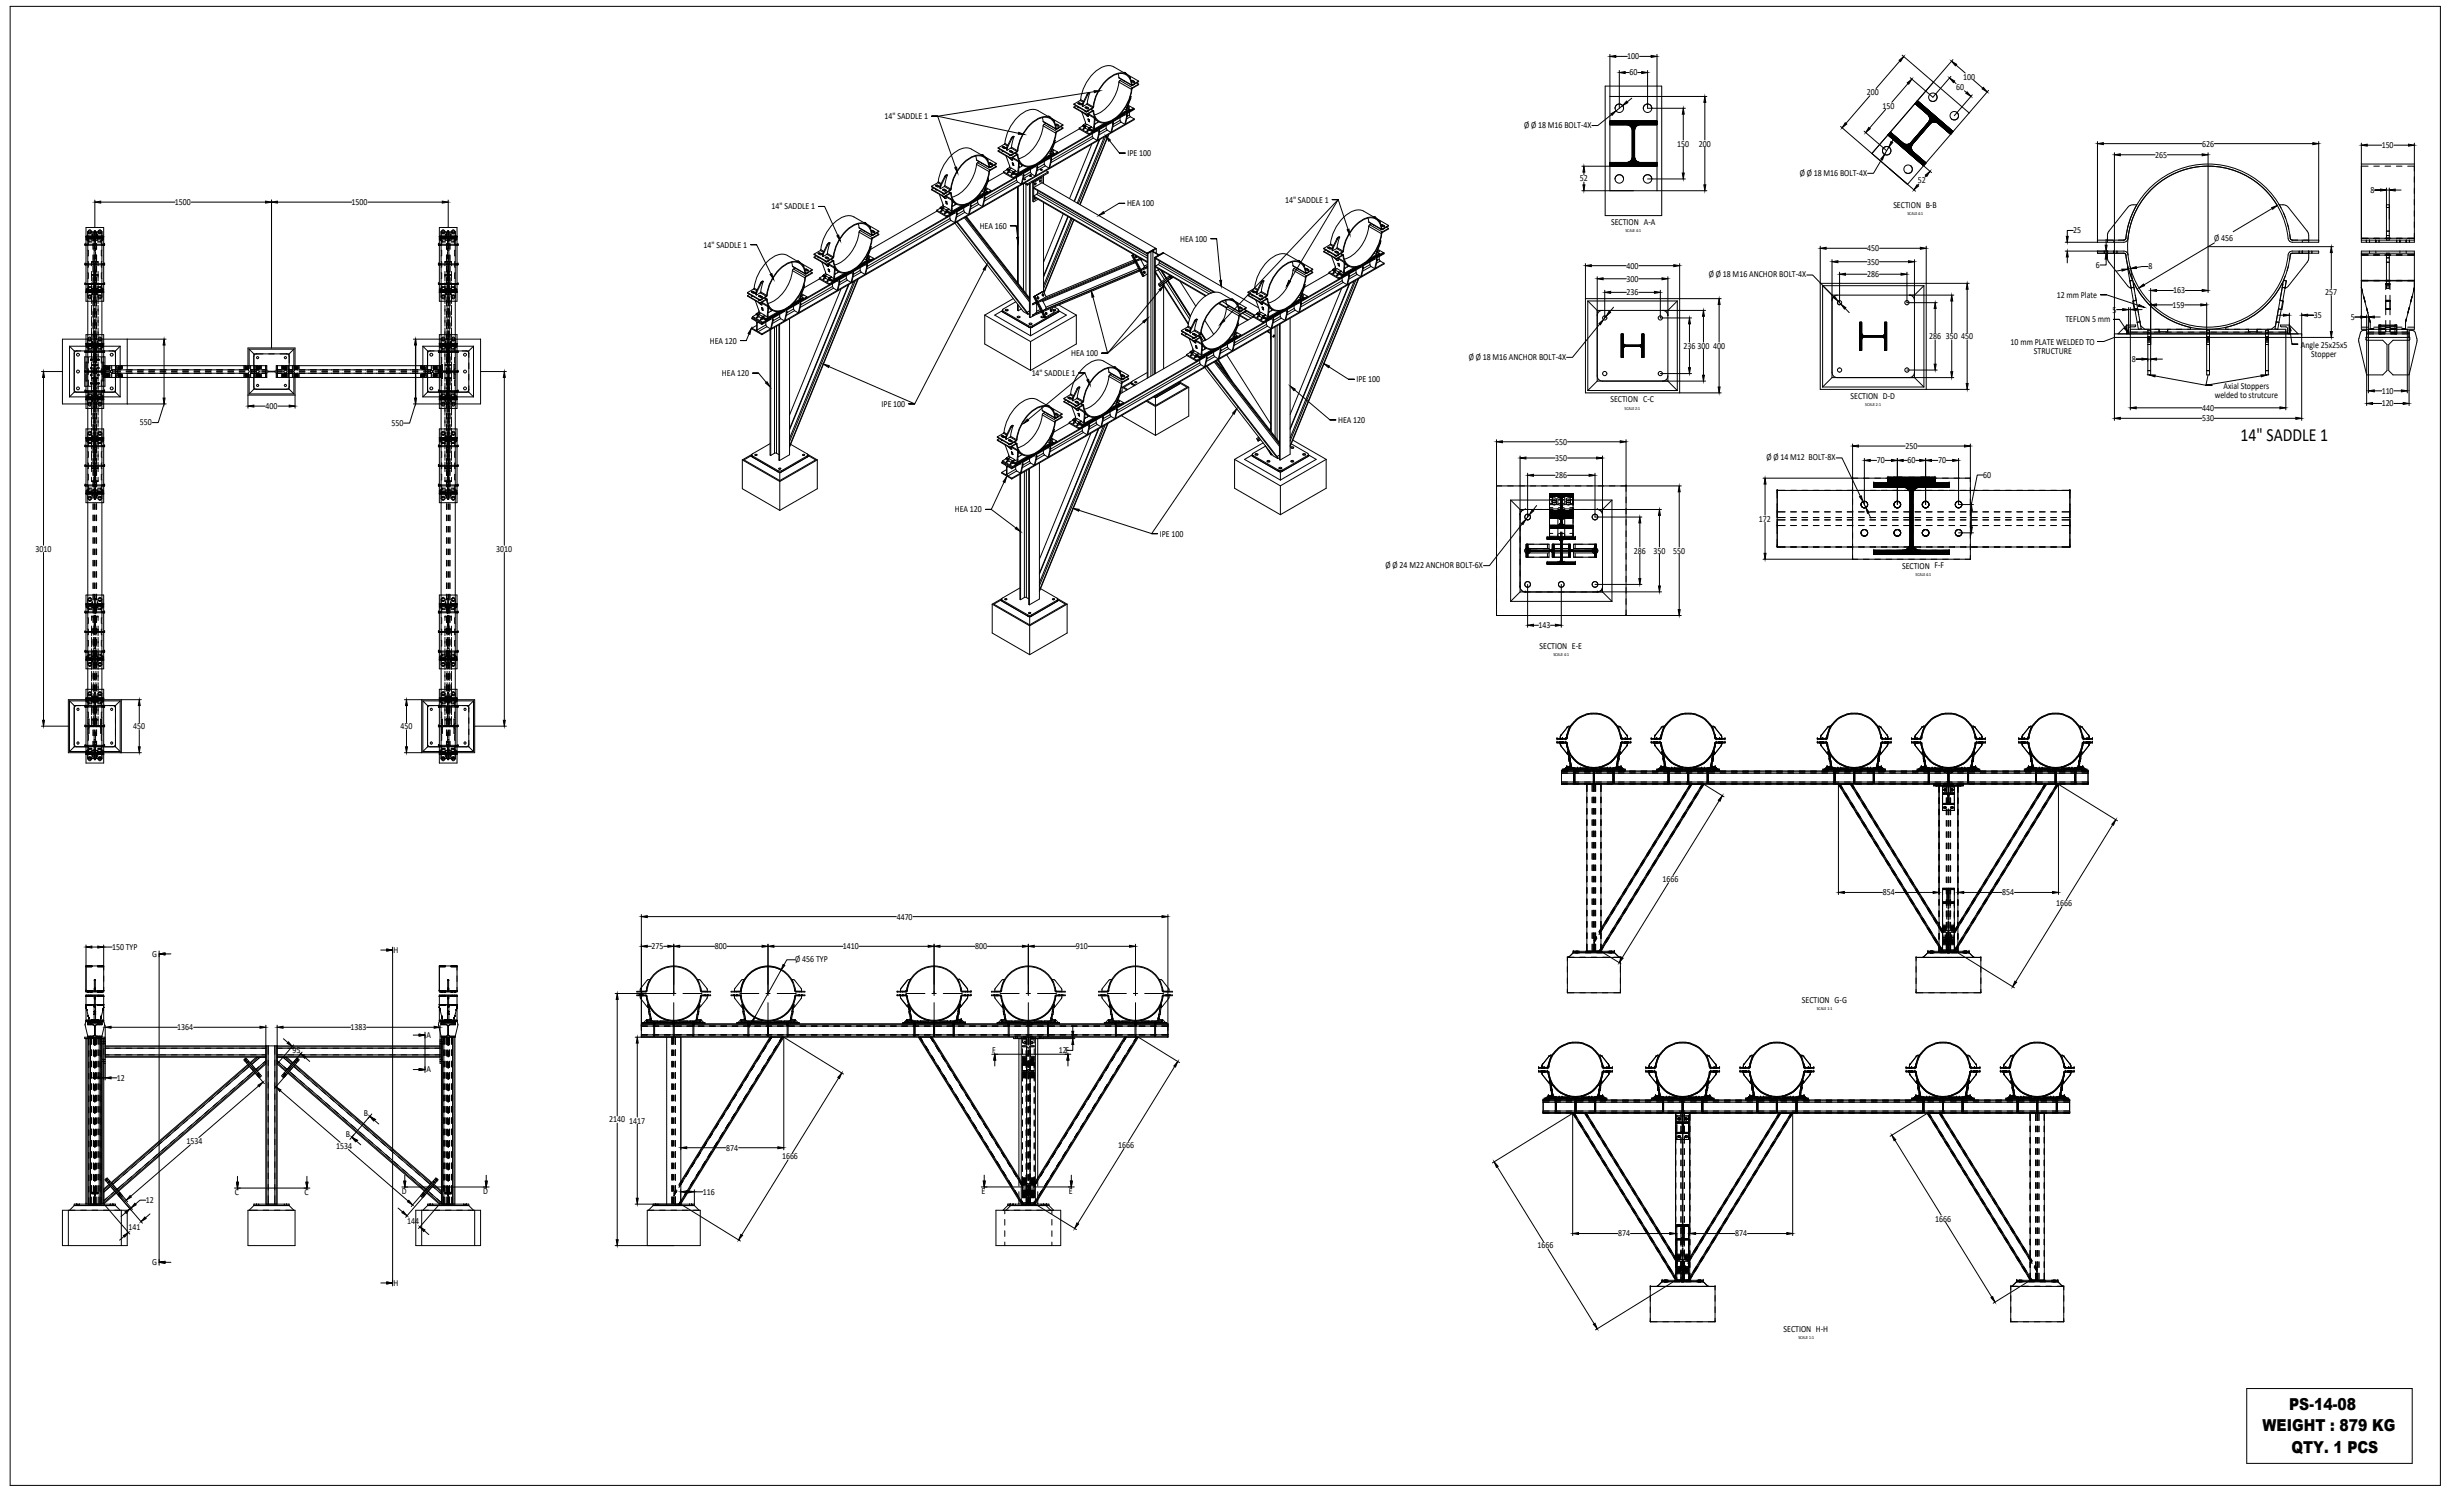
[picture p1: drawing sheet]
<svg xmlns="http://www.w3.org/2000/svg" width="1016mm" height="617mm" viewBox="0 0 1016 617" stroke-linecap="round" stroke-linejoin="round" font-family="sans-serif">
<defs><g id="words">
<text font-size="7.7" x="924" y="181.8">14&quot; SADDLE 1</text>
<g font-size="6.8">
<text x="944" y="581.2">PS-14-08</text>
<text x="933.1" y="590.1">WEIGHT : 879 KG</text>
<text x="944.9" y="599.2">QTY. 1 PCS</text>
</g>
<g font-size="3.8">
<text x="671" y="24.5">100</text>
<text x="671.9" y="31.1">60</text>
<text x="809.6" y="32.8">100</text>
<text x="769.9" y="39.2">200</text>
<text x="806.7" y="37.1">60</text>
<text x="776.3" y="44.8">150</text>
<text x="364.8" y="49.2">14&quot; SADDLE 1</text>
<text x="628.5" y="52.8">Ø Ø 18 M16 BOLT-4X</text>
<text x="465" y="64.4">IPE 100</text>
<text x="691.6" y="60.4">150</text>
<text x="700.5" y="60.4">200</text>
<text x="888.8" y="65">265</text>
<text x="908.1" y="60.4">626</text>
<text x="982.2" y="61">150</text>
<text x="651.5" y="74.8">52</text>
<text x="742.2" y="72.5">Ø Ø 18 M16 BOLT-4X</text>
<text x="790.9" y="75.6">52</text>
<text x="529.9" y="83.5">14&quot; SADDLE 1</text>
<text x="977.5" y="79.5">8</text>
<text x="72.2" y="84.5">1500</text>
<text x="145" y="84.5">1500</text>
<text x="318.1" y="86.4">14&quot; SADDLE 1</text>
<text x="464.8" y="85.1">HEA 100</text>
<text x="780.8" y="85.6">SECTION B-B</text>
<text x="404" y="94.4">HEA 160</text>
<text x="664.4" y="92.7">SECTION A-A</text>
<text x="486.7" y="99.7">HEA 100</text>
<text x="855" y="96.2">25</text>
<text x="913.1" y="99.5">Ø 456</text>
<text x="290.1" y="102.1">14&quot; SADDLE 1</text>
<text x="770" y="103.6">450</text>
<text x="670.8" y="110.7">400</text>
<text x="770" y="109.1">350</text>
<text x="864.3" y="110.5">6</text>
<text x="885.9" y="111.1">8</text>
<text x="670.7" y="116.1">300</text>
<text x="704.7" y="114.4">Ø Ø 18 M16 ANCHOR BOLT-4X</text>
<text x="770" y="114.3">286</text>
<text x="670.7" y="121.7">236</text>
<text x="848.2" y="122.9">12 mm Plate</text>
<text x="896.2" y="121">163</text>
<text x="958.9" y="121.6">257</text>
<text x="871.2" y="128.8">5</text>
<text x="895.9" y="126.9">159</text>
<text x="954.1" y="131.2">35</text>
<text x="969.4" y="131.9">5</text>
<text x="851.7" y="132.9">TEFLON 5 mm</text>
<text x="292.7" y="141.7">HEA 120</text>
<text x="694.2" y="143.7">236</text>
<text x="700" y="143.7">300</text>
<text x="706.5" y="143.7">400</text>
<text x="795.5" y="139.9">286</text>
<text x="802.4" y="139.9">350</text>
<text x="808.8" y="139.9">450</text>
<text x="829.2" y="142">10 mm PLATE WELDED TO</text>
<text x="948.8" y="143.3">Angle 25x25x5</text>
<text x="441.7" y="146.9">HEA 100</text>
<text x="605.7" y="148.3">Ø Ø 18 M16 ANCHOR BOLT-4X</text>
<text x="838.8" y="146">STRUCTURE</text>
<text x="879.1" y="149.3">8</text>
<text x="953.1" y="147.2">Stopper</text>
<text x="297.7" y="155.1">HEA 120</text>
<text x="425.4" y="154.9">14&quot; SADDLE 1</text>
<text x="559.4" y="157.6">IPE 100</text>
<text x="917" y="160.2">Axial Stoppers</text>
<text x="363.6" y="167.7">IPE 100</text>
<text x="664.1" y="165.8">SECTION C-C</text>
<text x="763.1" y="164.4">SECTION D-D</text>
<text x="913.3" y="164.3">welded to strutcure</text>
<text x="982.2" y="162.3">110</text>
<text x="982.2" y="167.5">120</text>
<text x="109.5" y="168.6">400</text>
<text x="908.1" y="173.7">530</text>
<text x="908.1" y="169.3">440</text>
<text x="57.7" y="175.4">550</text>
<text x="161.4" y="175.6">550</text>
<text x="551.8" y="174.4">HEA 120</text>
<text x="641.3" y="183.3">550</text>
<text x="785.7" y="185.1">250</text>
<text x="641.3" y="190">350</text>
<text x="728.4" y="189.8">Ø Ø 14 M12 BOLT-8X</text>
<text x="774" y="191">70</text>
<text x="786.6" y="191">60</text>
<text x="799.2" y="191">70</text>
<text x="641.3" y="197.2">286</text>
<text x="817.9" y="197">60</text>
<text x="393.7" y="211.3">HEA 120</text>
<text x="725.4" y="215.1">172</text>
<text x="478.3" y="221.2">IPE 100</text>
<text x="14.6" y="227.5">3010</text>
<text x="204.6" y="227.5">3010</text>
<text x="673.7" y="228.3">286</text>
<text x="681.8" y="228.2">350</text>
<text x="690" y="228.3">550</text>
<text x="571.4" y="234.2">Ø Ø 24 M22 ANCHOR BOLT-6X</text>
<text x="784.4" y="234.4">SECTION F-F</text>
<text x="634.4" y="259">143</text>
<text x="634.9" y="267.4">SECTION E-E</text>
<text x="55" y="300.6">450</text>
<text x="165.2" y="300.6">450</text>
<text x="685.6" y="363.7">1666</text>
<text x="776.4" y="369.2">854</text>
<text x="825.6" y="369.2">854</text>
<text x="847.9" y="373.6">1666</text>
<text x="369.8" y="379.1">4470</text>
<text x="46.2" y="391.7">150 TYP</text>
<text x="62.8" y="394.5">G</text>
<text x="162.3" y="392.9">H</text>
<text x="268.7" y="391.4">275</text>
<text x="294.8" y="391.4">800</text>
<text x="347.6" y="391.4">1410</text>
<text x="402.2" y="391.4">800</text>
<text x="443.7" y="391.4">910</text>
<text x="328" y="396.7">Ø 456 TYP</text>
<text x="743.1" y="413.6">SECTION G-G</text>
<text x="73.1" y="424.7">1364</text>
<text x="144.5" y="424.7">1383</text>
<text x="175.9" y="428">A</text>
<text x="120.7" y="434.1">95</text>
<text x="409.2" y="434.1">F</text>
<text x="436.6" y="434.3">12F</text>
<text x="175.9" y="442.2">A</text>
<text x="48.2" y="445.6">12</text>
<text x="150" y="460.3">B</text>
<text x="251.2" y="462.8">2140</text>
<text x="259.4" y="463.3">1417</text>
<text x="76.9" y="471.7">1534</text>
<text x="138.6" y="473.7">1534</text>
<text x="142.6" y="468.9">B</text>
<text x="461.1" y="473.3">1666</text>
<text x="299.5" y="474.4">874</text>
<text x="322.5" y="478">1666</text>
<text x="60.1" y="496.1">12</text>
<text x="96.9" y="492.9">C</text>
<text x="125.6" y="492.9">C</text>
<text x="165.7" y="492.4">D</text>
<text x="199.2" y="492.4">D</text>
<text x="289.8" y="492.6">116</text>
<text x="404.8" y="492.4">E</text>
<text x="440.7" y="492.4">E</text>
<text x="798" y="503.7">1666</text>
<text x="53.1" y="507.1">141</text>
<text x="167.9" y="504.8">144</text>
<text x="667.3" y="509.8">874</text>
<text x="715.5" y="509.8">874</text>
<text x="634.1" y="514.6">1666</text>
<text x="62.8" y="521.7">G</text>
<text x="162.3" y="530.2">H</text>
<text x="735.5" y="549.2">SECTION H-H</text>
</g>
<g font-size="1.9">
<text x="786.6" y="88.6">SCALE 4:1</text>
<text x="670.3" y="95.7">SCALE 4:1</text>
<text x="769.2" y="167.4">SCALE 2:1</text>
<text x="669.9" y="168.9">SCALE 2:1</text>
<text x="790" y="237.4">SCALE 4:1</text>
<text x="640.6" y="270.5">SCALE 4:1</text>
<text x="749.2" y="416.6">SCALE 1:1</text>
<text x="741.6" y="552.2">SCALE 1:1</text>
</g>
</g></defs>
<g fill="none" stroke="#000" stroke-width=".41">
<path d="M4.2 2.6h1002.2v609.8h-1002.2zM448.3 38.9l-1.9 3.7M448.3 38.9l.2 .2M448.5 39.1l-1.8 3.7M448.8 38.3l-.5 .6M448.8 38.3l.3 .2M449.1 38.5l-.6 .6M449.4 38.3l-1 4.3M449.4 38.3l-.3 .2M449.4 38.3h-.6M451.2 37.8l-64.5 10.1h-2.5h2.5M459.3 27.6l5.2 3"/>
<path d="M459.3 27.6a7.4 7.4 0 0 0-8.3 2.6 20.2 20.2 0 0 0-5.6 11.2M461.1 30.4l.3 1.6M461.4 32l5.3 3.2M461.4 33.8a16.3 16.3 0 0 1-10.1 13.6M461.4 33.8l5.2 3M461.4 32l5.2 3M461.8 33.2l-.4 .6M461.8 33.2l5.2 3M462.5 32.8l-.7 .4M463.4 29.9l.7 .1M463.5 33.3l.2 .2M463.5 33.4h.1"/>
<path d="M464.1 30l-.5 .1M464.1 30l1.9 1.8 .1 .6M464.5 30.5a7.4 7.4 0 0 0-8.4 2.7 18.5 18.5 0 0 0-5.3 10.9M464.5 30.5l1.4 1.4 .9 2.9M465.1 30.9l4.5 2.5M466.2 39.7l.2 .1M466.4 39.8l-.3 .1-.1 .9M466.4 39.8l-.1 .9M466.4 35l.3 .2M466.5 35.1h.1M466.5 33.2h.1M466.5 33.2h.7"/>
<path d="M466.5 33.4h.1M466.5 33.4h.7M466.6 35l.1 .2M466.6 36.8a16.6 16.6 0 0 1-9.5 13.4 4.6 4.6 0 0 1-6.2-4.6M466.6 35a4.5 4.5 0 0 0-6.9-4.1 18.3 18.3 0 0 0-9 13.6l-2.7 1.6M466.8 34.8l.2 .1M466.8 34.8v.1M466.8 34.9h.1M467 34.9h-.2M467 36.1l-.4 .7M467.2 33.2l.6 .4M467.2 33.4l.6 .4"/>
<path d="M467.2 33.2v.2M467.8 33.6l-.2 .4-1-.4M467.8 33.8l.1 .1M467.8 33.6v.2M467.8 34.7h.1M467.9 34.6l-1 .6M468.7 34.2l.9 .5M469.6 34.7l-2.6 1.7a18.2 18.2 0 0 1-10 14.1l-2.5 .2-1.4-.5M469.6 33.4v.3l-2.9 1.5M469.6 34.7l-2.6 1.5M469.6 33.4l-2.6 1.5M661.9 35.5h23.4v53.4h-23.4z"/>
<path d="M663.9 22.4v56.2M663.9 39.8h40M666.3 23.3h4.8M667.8 29.1v15.5M670.2 29.9h1.7M675.4 29.9h1.6M676.1 23.3h4.8M679.4 29.1v15.5h15.6M683.3 22.4v56.2M771.1 39.5l-9.9 11.4M783.5 25.1l-9.9 11.4M784.4 22.7l27.6 23.9"/>
<path d="M786.8 34.4l-6.6 7.7M804.5 31.5l-7.4 8.6-9.3-8.1M805.3 24.6l-33.4 38.7M805.8 33.7l.8 .8M806.6 26.8l3.8 3.3M810.1 37.4l.8 .8M813.3 39.1l-7.4 8.6M813.9 33.1l3.7 3.2M820 37.3l-25.8 29.9M386.7 47.9h-2.5h2.5l7.4 21.1M386.7 47.9h-2.5h2.5l33.3 7.1M414.2 59.5l-2.6 1.4"/>
<path d="M414.2 59.5l1.2 .7M414.4 59.1l-.2 .3M414.4 59.1l1.2 .7M417 57l-1.8 3.7M417 57l.3 .1M417.3 57.1l-1.8 3.7M417.6 56.4l-.6 .6M417.6 56.4l.2 .1M417.8 56.5l-.5 .6M418.2 56.3l-.4 .2M418.2 56.3l-.6 .1M418.2 56.3l-1.1 4.4"/>
<path d="M428.1 45.6a7.4 7.4 0 0 0-8.4 2.7 18.5 18.5 0 0 0-5.3 10.8M428.1 45.6l5.1 3M429.9 48.5l.3 1.5M430.2 50l5.3 3.2M430.2 51.9a16.3 16.3 0 0 1-10.1 13.5M430.2 51.9l5.1 3M430.2 50l5.1 3M430.6 51.2l-.4 .7M430.6 51.2l5.1 3M431.3 50.8l-.7 .4M432.1 48l.8 .1M432.2 51.4l.3 .1"/>
<path d="M432.3 51.4h.1M432.9 48.1h-.5M432.9 48.1l1.8 1.6 .2 .7M433.2 48.6a7.4 7.4 0 0 0-8.3 2.6 18.5 18.5 0 0 0-5.3 10.9M433.2 48.6l1.4 1.4 .9 2.9M433.8 48.9l4.5 2.6M434.8 58.8l-1.5 3.8M434.9 57.8l.2 .1M435 58.7l-.2 .1M435 58.7l-1.4 3.8M435.1 57.9l-.3 .9M435.1 57.9l-.1 .8"/>
<path d="M435.2 53.1l.2 .1M435.2 53.1h.1M435.3 51.5h.1M435.3 51.5h.6M435.3 53l.1 .2M435.3 54.9a16.6 16.6 0 0 1-9.5 13.3 4.6 4.6 0 0 1-6.2-4.6M435.3 53a4.5 4.5 0 0 0-6.9-4 18.3 18.3 0 0 0-8.9 13.5l-2.7 1.6M435.4 53.2h.1M435.5 52.9l.1 .1M435.6 53h.1M435.7 53.2h-.2M435.7 53h-.1"/>
<path d="M435.7 54.2l-.4 .7M435.9 51.2l-.7 .1M435.9 51.2l.6 .4M435.9 51.5l.6 .3M435.9 51.2v.3M436.5 51.6l-.2 .4-1-.4M436.5 51.8l.1 .1M436.5 51.6v.2M436.6 52.8l-1 .4M437.4 52.2l.9 .5M438.3 52.7l-2.6 1.7a18.2 18.2 0 0 1-9.9 14.1l-2.5 .3-1.4-.5M438.3 52.7l-2.6 1.5"/>
<path d="M438.3 51.5l-2.8 1.4M438.3 51.5l-2.6 1.7M442.9 44.1l5.1 3M442.9 42.9l5.1 3M442.9 44.1l5.1 3.2M442.9 42.9l5.1 3.2M443.7 43.6l-.8 .5M444.5 44.1l.6 .3M444.6 44.3h.1M444.6 44.1v.2M444.7 44.2l-.1 .1M445.1 53.2l4.1 2.3v-.4"/>
<path d="M445.1 52.8l4.1 2.3M445.1 52.8v.4M445.1 53.2l-10.2 5.8M445.3 42.4l-.8 .2 1 .6 .5-.1-.1-.3M445.3 42.7h-.7M445.3 42.4l.6 .4M445.3 42.7l.6 .3M445.3 42.4v.3M445.3 42.7l-.4 .3M445.5 41.4l-2.6 1.5M445.5 41.4l1.2 .7M445.7 41.1l1.2 .7"/>
<path d="M445.9 43l.1 .1M445.9 42.8v.2M446.1 46.2l1.6 4.9 .5 .3M446.3 43.2l.3 .7M446.3 43.2l.3 .2M446.4 51.8l.8 .4M446.4 51.8v.2M446.4 52l-1.3 .8M446.4 52l.7 .4M446.4 42.6l.3 .2M446.4 42.6l-.1 .6M446.6 43.4v.5"/>
<path d="M446.7 42.8l-.1 .6M446.8 51.4l.6 .4M446.8 51.4l.5 .7M446.8 51.6l-.4 .2M447.4 47l1.1 .9M447.5 51.8l1.7 1M447.5 51.8l-.7 1.6M447.5 51.8l.1 .1M447.5 51.8l.8-.5 1.7 1M447.6 45.9v.1M447.6 46h-.1M447.6 51.9l-.8 1.5"/>
<path d="M447.6 52.9l-.8 .5M447.6 51.9v1M447.6 52.9l1 .5M447.6 50.6l-.1 .4M447.7 50.9l-.9 .5M447.7 45.9l-.1 .1M448 45.9v.2M448 47.1v.2M448.2 43l-1.6 .9M448.2 43l2.4 1.4M448.2 44.1l-.7 .2 .9 .6 .5-.1-.1-.3M448.2 44.4h-.7"/>
<path d="M448.2 44.1l.6 .4M448.2 44.4l.6 .3M448.2 44.1v.3M448.3 47.8l.3 .1M448.4 42.6l-.2 .4M448.4 42.7l2.4 1.4M448.5 47.9h.1M448.6 45.8v.1M448.7 49.1l.4 .3M448.7 49.1l.1 .9 .4 .2M448.7 49.1h.1M448.7 49.1l.5 .2"/>
<path d="M448.8 47.2l.1 .8-.3-.1M448.8 47.2l2.4 1.4M448.8 49.1h-.1M448.8 44.7l.1 .1M448.8 45.7l-.9 .4-.4-.3M448.8 44.5v.2M448.9 45.6v.1M448.9 46.8l.1 .2M449 45.6l-.2 .1M449 47l2.5 1.4M449 47l-.2 .2M449.1 49.4l.1 .8"/>
<path d="M449.2 52.8l-.9 1.4M449.2 52.8v.9M449.2 49.3l-.1 .1M449.2 49.3l.1 .9M449.2 53.7l-.9 .5M449.3 50.2h.1M449.3 53.6l1.3 .5M449.3 53.1l-.1 .6M449.3 53.4l1.3 .7M449.3 53.3l1.3 .6M449.4 53l1.2 .6M449.7 45.1l.9 .5"/>
<path d="M449.9 45l1 .6M450 52.4l1.2 .7M450 52.4l-.7 .6M450 52.3l-.8 .5M450 52.3v.1M450.2 59.5l-9.2 22.4M450.4 56.3l.5 .7M450.4 55.1v1.2M450.4 56.3l-16.8 9.7M450.6 53.6v.3M450.6 45.9l-2.6 1.4M450.6 44.4l-2.6 1.5"/>
<path d="M450.6 45.6l-2.6 1.5M450.6 45.9l.2 .1M450.7 45.8l-.1 .1M450.7 45.8h.1M450.7 45.8l.1 .1M450.8 45.9l.9 3 1.4 1.3M450.8 44.1l-.2 .3M450.9 57l1.5 .9M450.9 57l-17.5 10.1M450.9 45.6h-.3M451 52.4l.2 .7M451.2 48.6l.1 .7"/>
<path d="M451.3 49.3l-.3 3.1M451.3 52.2l-.3 .2M451.3 52.2l.1 .7-.2 .2M451.5 48.4l-.3 .2M451.5 48.4l.1 .7M451.6 49.3l1.5 .9M451.6 49.1l-.3 .2M451.6 49.1l-.3 3.1M451.7 51v.1M451.7 51l-.3 .2M452.4 53.3l-3.2 1.8M452.4 53.1l-1.8 1"/>
<path d="M452.5 53.6l-19.1 11M452.5 53.9l-19 11M452.5 50.6h.1M452.5 50.6l-.8 .5M452.7 53l.3 .5M452.7 52.7l.6 .7M452.7 52.7l-2.1 1.2M452.7 53l-.3-.1v1.1M453 53.5l.3-.1 .2 .7M453 53.5l.2 .7M453.1 50.2l-.6 .4M453.2 54.2v.4"/>
<path d="M453.2 54.6l-.8 3.3M453.3 57.7l-10.4 25.3M453.4 54.1l-.7 3.6-.3 .2M453.5 54.1l-.3 .1M453.5 57.6l-10.4 25.5M455.4 56.5l-11.2 27.2M455.5 50.8l-4.9 2.8M456.1 56.1l-11.4 27.9M456.2 53l.4 .7M456.2 51.8v1.2M456.2 53l-3 1.6M456.3 50.7l-3.6 2"/>
<path d="M456.6 53.7l1.5 .9M456.6 53.7l-3.4 1.9M456.8 50.5l-3.9 2.3M457.1 55.5l-11.8 28.8M457.3 55.4l-11.9 29M457.6 58l4 5.1h2.4h-2.4M457.8 50.2l-5.1 2.8M458.1 50.7h.1M458.1 50v.3M458.1 50.3l.1 .4M458.2 50.3l-4.9 2.9M458.2 50.6l-4.9 2.9"/>
<path d="M458.5 49.8l.2 .4M458.8 50.2l.1 .7M458.8 49.7l.2 .3M458.9 50.9v.4M458.9 51.3l-.8 3.3M459 50.1l-.2 .1M459 50.1l.2 .7M459.2 50.8v.3M459.2 50.8l-.3 .1M459.2 51.2l-.8 3.2-.3 .2M459.2 51.2l-.3 .1M461.9 49.6l.4 .8"/>
<path d="M461.9 48.5v1.1M461.9 49.6l-2.7 1.6M462.3 50.4l1.6 .9M462.3 50.4l-3.4 1.9M463.7 44.9l.7 .5M463.9 46.7l-4.1 2.3M463.9 46.3l-2.6 1.4M463.9 46.5l-3.2 1.8M463.9 46.3l.2 .1M463.9 46.3v1.1M463.9 47l-4.9 2.9M463.9 47.3l-4.8 2.9"/>
<path d="M464.1 46.1l.6 .6M464.1 46.4l.4 .5M464.5 46.9l.1 .7M464.6 44.5l-.2 .9M464.6 47.6v.4M464.6 48l-.7 3.3M464.7 46.8l-.2 .1M464.7 46.8l.2 .7M464.8 44.4l.9 .5M464.8 44.4l-.2 .1M464.8 44.4l-.4 1M464.9 47.5v.3"/>
<path d="M464.9 47.9l-.8 3.2-.2 .2M464.9 47.9l-.3 .1M464.9 47.5l-.3 .1M465 44v.5M465.1 43.7l.7 .4-.7 .5M465.2 43.4l2.2 1.2M465.7 44.9v.3l-1.8 1.1M465.7 44.9l-3.7 2.1M465.7 45l.3 .2M465.7 47.4l.5 .7M465.8 46.3v1.1M465.8 47.4l-.9 .5"/>
<path d="M466 45.2l-1.7 1M466 40.8l-1.4 3.7M466 45.2v.2M466.2 48.1l1.5 .9M466.2 48.1l-1.6 .9M466.3 40.7l-.3 .1M466.3 40.7l-1.5 3.7M467.4 44.6l-3.3 1.8M467.4 44.6l.3 .2M467.4 44.6v.4M467.7 49l-153.5 88.7M467.7 44.8l-3 1.8"/>
<path d="M467.7 44.8v.3l-2.9 1.8M467.7 49v.3l-153.5 88.7M663.9 49.9h19.4l-1.6 1.5M663.9 51.4h6.9M663.9 51.2l1.4-1.3-1.4 1.4M664 49.9l-.1 .1M664.1 49.9l-.2 .2M664.3 49.9l-.4 .4M664.5 49.9l-.6 .6M664.5 47.2l-5.6 4.6h-2.4M664.7 49.9l-.8 .6M664.7 49.9l-.8 .8"/>
<path d="M665.1 49.9l-1.2 1.2 1.1-1.2-1.1 .9M665.2 49.9l-1.3 1.3M665.4 49.9l-1.5 1.5M665.5 49.9l-1.6 1.5M665.6 49.9l-1.6 1.5M665.8 49.9l-1.7 1.5M665.9 49.9l-1.6 1.5M666.1 49.9l-1.7 1.5M666.2 49.9l-1.6 1.5M666.3 51.4l1.7-1.5-1.6 1.5M666.3 49.9l-1.6 1.5M666.5 49.9l-1.7 1.5"/>
<path d="M666.7 49.9l-1.7 1.5M666.8 49.9l-1.6 1.5M666.9 49.9l-1.6 1.5M667.1 49.9l-1.6 1.5M667.2 49.9l-1.6 1.5M667.4 49.9l-1.7 1.5M667.5 49.9l-1.6 1.5M667.6 49.9l-1.6 1.5M667.8 49.9l-1.7 1.5M668.1 49.9l-1.5 1.5M668.2 49.9l-1.6 1.5M668.2 49.9l-1.4 1.5"/>
<path d="M668.5 49.9l-1.5 1.5M668.6 49.9l-1.6 1.5M668.7 49.9l-1.5 1.5M668.9 49.9l-1.6 1.5M669.1 43.5l-2.7 2.2M669.1 49.9l-1.7 1.5M669.3 49.9l-1.7 1.5M669.4 49.9l-1.6 1.5M669.6 49.9l-1.7 1.5M669.7 49.9l-1.6 1.5M669.8 49.9l-1.6 1.5M670 49.9l-1.7 1.5"/>
<path d="M670.2 49.9l-1.7 1.5M670.3 49.9l-1.6 1.5M670.4 49.9l-1.6 1.5M670.6 49.9l-1.6 1.5M670.7 49.9l-1.6 1.5M670.9 49.9l-1.7 1.5M671 49.9l-1.6 1.5M671.1 49.9l-1.6 1.5M671.3 49.9l-1.7 1.5M671.4 49.9l-1.6 1.5M671.5 49.9l-1.6 1.5M671.6 49.9l-1.5 1.5"/>
<path d="M671.7 49.9l-1.6 1.5M671.7 49.9l-1.4 1.5M672 51.8l1.9-1.9-1.9 1.9M672 49.9l-1.5 1.5M672.1 49.9l-1.6 1.5M672.2 49.9l-1.4 1.5M672.4 49.9l-1.6 1.5M672.5 49.9l-1.6 1.5M672.6 49.9l-1.5 1.5 1.5-1.5M672.9 49.9l-1.8 1.6M672.9 40.5l-1.9 1.5M673 49.9l-1.6 1.6"/>
<path d="M673.1 49.9l-1.5 1.7M673.1 53.8v10.8M673.1 59.3l1-.9-1 1M673.1 58.5l1-1-1 1M673.1 55.9l1-.9-1 1.1M673.1 55.4l1-.8-1 1.1M673.1 55l1-.9-1 1.1M673.3 49.9l-1.7 1.7M673.4 49.9l-1.7 1.7 1.9-1.7M673.8 49.9l-1.9 1.8M674.1 53.8v10.8M674.1 60l-1 1"/>
<path d="M674.1 59.8l-1 1.1M674.1 59.7l-1 1M674.1 59.6l-1 1M674.1 59.4l-1 1.1M674.1 59.3l-1 1M674.1 59.2l-1 1M674.1 59l-1 1.1M674.1 58.8l-1 1.1M674.1 58.7l-1 1M674.1 58.5l-1 1.1M674.1 58.1l-1 1.1 1-.9M674.1 58l-1 1"/>
<path d="M674.1 57.6l-1 1.3M674.1 57.9l-1 .9M674.1 57.2l-1 1.1 1-.9M674.1 57l-1 1.1M674.1 56.8l-1 1.1M674.1 56.6l-1 1.1M674.1 56.5l-1 1M674.1 56.3l-1 1.1M674.1 56.2l-1 1M674.1 56.1l-1 1M674.1 55.9l-1 1.1M674.1 55.8l-1 1"/>
<path d="M674.1 55.7l-1 1M674.1 55.5l-1 1.1M674.1 55.3l-1 1.1M674.1 55.2l-1 1M674.1 54.8l-1 1 1-1M674.1 54.3l-1 1.1 1-1M674.1 54.2l-1 1M674.1 53.9l-1 1.1 1-1M674.1 53.9l-1 .9M674.1 49.9l-2 2M674.1 53.6l-1 1M674.1 53.5l-1 1"/>
<path d="M674.1 53.4l-1 1M674.1 53.3l-1 1.1M674.2 53.1l-1.1 1.1M674.2 49.9l-2 2M674.2 53l-1.1 1.1M674.3 52.7l-1.2 1.3M674.4 49.9l-2.1 2.1M674.6 52.4l-1.5 1.5M674.6 49.9l-2.2 2.2M674.8 49.9l-2.3 2.3M674.9 49.9l-2.4 2.3M675.1 49.9l-2.4 2.5 2.5-2.5"/>
<path d="M675.2 49.9l-2.5 2.5M675.4 51.7l1.8-1.8-2.2 2M675.4 49.9l-2.6 2.6M675.5 49.9l-2.7 2.7M675.6 49.9l-2.8 2.7M675.7 49.9l-2.8 2.8M675.8 49.9l-2.9 2.9M675.9 49.9l-3 3M676 51.5l1.6-1.6-1.7 1.6M676.1 49.9l-3.1 3.1M676.3 49.9l-3.3 3.2M676.4 51.4l-1.4 .5-.7 .8-.2 1.1-1 .9 1-.9"/>
<path d="M676.4 51.4h6.9M676.4 49.9l-3.3 3.3M676.6 49.9l-3.5 3.5M676.7 49.9l-3.6 3.6M676.8 49.9l-3.7 3.7M676.9 51.4l1.7-1.5-1.5 1.5M677 49.9l-3.9 3.9-.2-1.1-.7-.8-1.4-.5M677.2 49.9l-1.7 1.7M677.3 51.4l1.7-1.5-1.6 1.5M677.4 49.9l-1.8 1.7M677.7 49.9l-1.6 1.6M677.7 49.9l-1.4 1.5"/>
<path d="M678 49.9l-1.6 1.5M678.1 49.9l-1.6 1.5M678.3 49.9l-1.6 1.5M678.4 49.9l-1.6 1.5M678.7 49.9l-1.6 1.5M678.8 49.9l-1.5 1.5M679.1 49.9l-1.6 1.5M679.2 49.9l-1.5 1.5M679.3 49.9l-1.5 1.5M679.4 49.9l-1.6 1.5M679.6 49.9l-1.6 1.5M679.8 49.9l-1.7 1.5"/>
<path d="M679.9 49.9l-1.6 1.5M680.1 49.9l-1.7 1.5M680.2 49.9l-1.6 1.5M680.3 49.9l-1.6 1.5M680.4 51.4l1.7-1.5-1.5 1.5M680.5 49.9l-1.7 1.5M680.6 49.9l-1.6 1.5M680.8 49.9l-1.7 1.5M681 49.9l-1.7 1.5M681.1 49.9l-1.6 1.5M681.2 49.9l-1.6 1.5M681.3 51.4l1.6-1.5-1.6 1.5"/>
<path d="M681.4 49.9l-1.7 1.5M681.5 49.9l-1.6 1.5M681.6 49.9l-1.6 1.5M681.8 49.9l-1.6 1.5M681.9 49.9l-1.6 1.5M682.2 49.9l-1.6 1.5M682.3 49.9l-1.6 1.5M682.4 49.9l-1.6 1.5M682.5 49.9l-1.5 1.5M682.6 49.9l-1.6 1.5M682.7 49.9l-1.6 1.5M683 49.9l-1.5 1.5"/>
<path d="M683.1 49.9l-1.5 1.5 1.6-1.5M683.3 51.4h-.1M683.3 51.2l-.2 .2M683.3 51l-.4 .4M683.3 51.1l-.3 .3M683.3 50.9l-.5 .5M683.3 50.8l-.7 .6M683.3 50.8l-.6 .6M683.3 50.6l-.8 .8M683.3 50.5l-1 .9M683.3 50.4l-1 1M683.3 50.3l-1.1 1.1"/>
<path d="M683.3 50.2l-1.2 1.2M683.3 50.1l-1.4 1.3M683.3 50l-1.4 1.4M694.2 47.1v10.6M703 42.2v15.5M759 52.1l30.9 26.7M768.7 54.1l9.3 8.1M777.6 45.1l-6.6 7.7M779 55.1l1.2-.1-1.3 .2M779.1 55h1.1l-1.2 .1M779.5 54.5h.1M779.5 54.5l5.3 4.5"/>
<path d="M779.7 54.6h-.3M779.8 54.7h-.5h.5M779.9 56.8l2.2-.1-2.2 .2M779.9 54.8l-.7 .1 .7-.1M780 54.9h-.8M780.1 54.9l-1 .1M780.4 55.2l-1.6 .1M780.5 55.3l-1.8 .1M780.6 55.4l-1.9 .1M780.6 55.4l-2 .1 2.1-.1M780.8 55.5l-2.3 .1 18 15.6M780.8 55.6l-2 .3"/>
<path d="M781 55.8l-2.2 .1M781.1 55.9l-2.2 .1M781.3 55.9l-2.3 .2M781.4 56l-2.3 .1M781.4 56.5l-1.2 2.1M781.5 56.1l-2.3 .1M781.5 56.2l-2.2 .1M781.6 56.2l-2.2 .2 2.3-.1-2.2 .2M781.8 56.4l-2.2 .2M781.9 56.5l-2.2 .1M781.9 56.5l-2.2 .2M782 56.6l-2.2 .1"/>
<path d="M782.3 56.9h-2.3M782.4 57l-2.2 .1M782.6 57.1l-2.3 .1M782.7 57.2l-2.3 .1M782.8 57.2l-2.2 .2M782.8 57.3l-2.2 .1M782.9 57.4l-2.2 .1M783.1 57.6h-2.3M783.3 57.7l-2.3 .1M783.4 57.8l-2.2 .1M783.4 57.8l-2.2 .2M783.6 58h-2.3"/>
<path d="M783.6 58l-2.1 .2M783.7 58.1l-2.2 .1M783.9 58.2l-2.4 .1M784 58.3l-2.2 .1M784.1 58.4l-2.2 .1M784.2 58.5l-2.2 .1M784.3 58.5l-2.2 .2M784.3 58.6l-2.2 .2M784.5 58.7l-2.3 .1M784.7 58.9h-2.4M784.7 58.9l-2.2 .2M784.8 59l-2.2 .2"/>
<path d="M784.9 59.1l-2.3 .1M785 59.2l-2.3 .1M785.2 59.3l-2.4 .1M785.3 59.3l-2.3 .2M785.4 59.4l-2.3 .2 2.4-.2M786.1 59.5l-2.9 .2M787.8 59l1.4-.1-1.5 .2 1.4-.1M788.1 58.7l-.9 .6-1 .2-1.4-.5M788.4 60l-4.5 .3M788.4 59.9l-4.6 .3M788.5 59.8l-4.8 .3M788.6 59.7l-5 .4"/>
<path d="M788.6 59.6l-5.1 .4M788.7 59.5l-5.3 .4M788.8 57.9l1.3-.1-1.4 .2M788.8 59.4l-5.5 .4M788.8 59.4l-.6 1.4 .5 1.5 5.5 4.9M788.8 59.3l-2 .2M788.9 59.3l-1.8 .1M788.9 59.2l-1.7 .1M789 59.1l-1.7 .2M789.1 59.1l-1.6 .1M789.3 58.8l-1.4 .1M789.4 58.7l-1.4 .1"/>
<path d="M789.5 58.6l-1.5 .2M789.5 58.5l-1.4 .1M789.6 58.4l-1.4 .1M789.7 58.3l-1.4 .2M789.7 42.7l5.2 4.5M789.8 58.2l-1.4 .2M789.8 56.7l1.4-.1-1.5 .2M789.9 58.1l-1.5 .2M790 58l-1.4 .1h1.3M790.1 43l2.2-.1-2.2 .2M790.1 42.2l1.3-.1-1.3 .2M790.2 57.8l-1.4 .1"/>
<path d="M790.2 42.1h1.1l-1.1 .1M790.3 57.7l-1.5 .1M790.3 42h.9l-1 .1M790.4 57.6l-1.5 .1M790.4 57.5l-1.4 .1M790.5 57.4l-1.4 .2M790.6 55.8l1.3-.1-1.4 .2M790.6 57.3l-1.4 .1M790.7 57.2l-1.4 .1M790.7 41.5l14.7 12.7-2.2 .2M790.7 41.5l-1 1.2M790.8 41.6h-.1"/>
<path d="M790.8 57.1l-1.5 .1M790.8 41.6h.1M790.8 57l-1.4 .1M790.9 43.7l2.2-.1-2.2 .2M790.9 56.9l-1.4 .1M790.9 41.7h-.3h.4M790.9 56.9l-1.3 .1M791 41.8h-.5h.6M791.1 56.7l-1.5 .2M791.1 41.9h-.7h.8M791.3 56.4l-1.4 .2M791.4 56.3l-1.4 .2"/>
<path d="M791.5 56.2l-1.4 .2M791.5 42.2l-1.5 .1M791.6 56.1l-1.4 .2M791.6 44.4l2.2-.2-2.1 .2M791.6 42.3l-1.7 .1h1.8M791.7 56l-1.4 .1M791.8 55.9l-1.4 .2M791.8 42.5l-2 .1M791.9 42.5l-2.2 .2M792 42.6l-2.3 .1M792 55.6l-1.4 .2M792.1 55.5l-1.4 .2"/>
<path d="M792.2 55.4l-1.4 .2M792.2 42.8h-2.3M792.3 55.3l-1.4 .2M792.4 55.2l-1.4 .2M792.5 55.1l-1.5 .2M792.5 43l-2.3 .1M792.5 43.1l-2.2 .1M792.6 55l-1.5 .2M792.6 43.1l-2.2 .2M792.6 54.9l-1.4 .2M792.7 43.2l-2.3 .1M792.7 43.3l-2.2 .1"/>
<path d="M792.7 54.8l-1.4 .2M792.8 43.3l-2.2 .2 2.3-.1-2.2 .2M792.8 54.8l-1.4 .1M792.9 54.6l-1.4 .2M793 54.5l-1.5 .2M793 43.5l-2.2 .1M793 54.4l-1.4 .2M793.1 45.6l2.2-.1-2.2 .2M793.1 54.3l-1.4 .2M793.2 43.7l-2.2 .1M793.2 52.8l1.3-.1-1.3 .1M793.2 54.2l-1.4 .2"/>
<path d="M793.3 54.1l-1.4 .2M793.3 43.8l-2.2 .1M793.4 54l-1.4 .2M793.5 43.9l-2.3 .1M793.6 44l-2.3 .1M793.6 44l-2.2 .2M793.6 53.8l-1.5 .3M793.7 53.7l-1.4 .1M793.7 52.1h1.4l-1.5 .2M793.8 44.2l-2.3 .1M793.8 53.6l-1.4 .1 1.4-.1M793.9 53.4l-1.4 .2"/>
<path d="M793.9 51.9l1.4-.1-1.5 .3M794 44.3l-2.3 .2M794 53.3l-1.4 .2M794 44.4l-2.2 .1M794.1 44.4l-2.2 .2M794.1 53.2l-1.4 .2M794.2 53.1l-1.4 .2M794.2 46.6l2.2-.2-2.2 .2M794.2 44.5l-2.3 .1M794.2 44.6l-2.2 .1h2.3M794.3 53l-1.5 .2M794.3 53l-1.4 .1"/>
<path d="M794.4 52.9l-1.4 .1M794.4 44.7l-2.2 .2M794.4 44.7l-2 .3M794.5 51.3l1.3-.1-1.4 .2M794.5 52.8l-1.4 .1M794.6 46.9h2.4M794.6 44.9l-2.1 .2M794.7 52.6l-1.5 .1M794.7 52.5l-1.4 .1M794.8 45l-2.3 .1M794.8 52.4l-1.3 .1 1.3-.1M794.9 45.1l-2.3 .1"/>
<path d="M794.9 47.2l.6 .9 .2 1-.5 1.4M795 47.2l2.2-.1-2.1 .2M795 45.2l-2.3 .1M795 52.2l-1.5 .2M795.1 45.3l-2.3 .1M795.1 47.4l2.3-.1-2.2 .2M795.1 45.3l-2.2 .2M795.2 50.5l-7.1 8.2M795.2 45.4l-2.2 .1M795.3 51.8l-1.3 .1M795.4 51.7l-1.4 .1M795.4 45.6l-2.2 .1"/>
<path d="M795.5 45.6l-2.2 .2M795.5 51.6l-1.4 .1M795.5 45.7l-2.2 .2M795.6 51.5l-1.4 .1M795.6 45.8l-2.2 .1M795.7 45.8l-2.2 .2 2.2-.1M795.7 51.4l-1.4 .1h1.3M795.9 51.1l-7.1 8.3M795.9 51.1l-1.4 .2M796 46l-2.4 .1M796 51l-1.4 .2M796.1 51l-1.4 .1"/>
<path d="M796.1 46.2l-2.3 .1M796.2 46.2l-2.2 .2M796.2 50.8l-1.5 .2M796.2 46.3l-2.2 .1M796.3 46.4l-2.2 .1M796.3 50.7l-1.5 .2M796.4 50.7l-1.5 .1M796.5 46.5l-2.2 .2M796.6 50.6l-1.6 .1 1.5-.1M796.7 46.7h-2.3M796.9 50.5l-1.8 .1 1.6-.1M797 47l-2.1 .2"/>
<path d="M797.1 47l-2.2 .2M797.1 50.4l-2 .1M797.5 47.4l-2.2 .2M797.6 47.5l-2.3 .1M797.7 47.6l-2.4 .1M797.8 47.6l-2.4 .2M797.9 47.7l-2.5 .1M797.9 50.3l2.7-.2-5.4 .4M798 47.8l-2.5 .1M798.1 47.9l-2.6 .1M798.1 50.4l2.6-.2-2.4 .2M798.2 48l-2.6 .1"/>
<path d="M798.3 48.1l-2.7 .1M798.4 48.2l-2.8 .1M798.4 50.4l2.4-.1-2.3 .2M798.5 48.2l-2.8 .2M798.6 48.3l-2.9 .2M798.7 48.4l-3 .2M798.8 48.5l-3.1 .2M798.9 48.6l-3.2 .2M799 50.7l2.3-.1-2.2 .2M799.1 48.7l-3.4 .2M799.2 50.9l-1.5-.6-1 .2-.8 .6M799.2 50.9l5.3 4.4"/>
<path d="M799.3 48.9l-3.6 .2M799.4 51.1l2.2-.2-2.2 .2M799.4 49l-3.7 .3M799.5 49.1l-3.8 .3M799.6 49.2l-3.9 .3M799.8 49.3l-4.2 .3M799.8 49.4l-4.2 .3M800 49.5l-4.4 .3M800.1 49.6l-4.6 .3M800.2 49.7l-4.7 .3M800.3 49.8l-4.9 .3M800.4 49.9l-5 .3"/>
<path d="M800.5 49.9l-5.2 .4M800.9 50.3l-2.3 .2M801 50.4l-2.3 .2M801.1 50.5l-2.2 .2M801.4 50.7l-2.2 .2M801.5 50.8l-2.3 .1M801.8 51.1h-2.3M801.9 53.2h2.4M801.9 51.2l-2.2 .1M802 51.3l-2.2 .1M802.1 53.4l2.2-.1-2.1 .2M802.1 51.4l-2.2 .1"/>
<path d="M802.2 51.4l-2.2 .2M802.2 51.5l-2.2 .1M802.4 51.6l-2.3 .1M802.4 51.7l-2.1 .1M802.5 51.7l-2.2 .2 2.3-.1M802.8 52h-2.3M802.9 52l-2.2 .2M802.9 54.1l2.3-.1-2.2 .2M802.9 52.1l-2.2 .1 2.3-.1M803.1 52.2l-2.2 .2M803.2 52.3l-2.2 .1M803.3 52.4l-2.2 .1"/>
<path d="M803.4 52.5l-2.3 .1M803.5 52.5l-2.3 .2M803.6 52.6l-2.3 .2M803.6 54.7l1.5-.1-1.4 .2M803.7 52.7l-2.2 .1M803.7 54.8l1.3-.1-1.2 .2M803.8 52.8l-2.2 .1 2.2-.1M803.8 54.9l1.1-.1-1 .2M803.9 52.9l-2.2 .1M804 55h.7M804 53l-2.2 .1M804 53l-2.2 .2"/>
<path d="M804.5 53.4l-2.3 .1M804.5 53.4l-2.2 .2M804.6 53.5l-2.2 .2 2.3-.1M804.6 55.2h-.4h.3M804.7 55.1l-.5 .1h.4M804.8 53.7l-2.3 .1M804.9 53.8l-2.2 .1M805 53.9l-2.2 .1M805.1 53.9l-2.2 .2M805.1 54.6l-1.5 .1M805.2 54.5l-1.7 .1 1.7-.1M805.3 54.1l-2.2 .1"/>
<path d="M805.3 54.4l-1.9 .2M805.3 54.3l-2 .2M805.4 54.2l-2.3 .1M865 58.4v41.5M867.4 59.2h40.6M913.1 59.2h40.7M956.2 58.4v41.5h-10.9a1.75 1.75 0 0 1-1.7-1.6M973.8 59v40.9h21.8v-40.9M976.2 59.9h6M987.2 59.9h6M384.2 78l5.1 3M384.2 76.8l5.1 3"/>
<path d="M384.2 78l5.1 3.2M384.2 76.8v.2l5.1 3M385 77.5l-.8 .5M385.8 78l.6 .3M385.9 78.2h-.1M385.9 76.6h.6M385.9 76.6h-.1M385.9 78.1v.1M386 78.1l-.1 .1M386.5 76.3l-.7 .2 .9 .6 .6-.1-.1-.3M386.5 76.3l.7 .4M386.5 76.6l.7 .3"/>
<path d="M386.5 76.3v.3M386.6 76.6l-.4 .3M386.7 75.3l-2.5 1.5M386.7 75.3l1.3 .7M386.9 75l-.2 .3M386.9 75l1.2 .7M387.2 76.9v.1M387.2 76.7v.2M387.6 77.1l.2 .7M387.6 77.1l.2 .2M387.7 76.6l.3 .1M387.7 76.5l-.1 .6"/>
<path d="M387.8 77.3v.5M388 76.7l-.2 .6M388.9 79.9h-.1M388.9 79.8v.1M389 79.8l-.1 .1M389.3 79.8v.2M389.4 76.9l-1.6 .9M389.4 76.9l2.5 1.4M389.5 78h-.6v.4M389.5 78.3h-.7M389.5 78l.6 .6M389.5 78.3l.6 .3"/>
<path d="M389.5 78v.3M389.5 72.8l-1.8 3.8M389.5 72.8l.3 .2M389.6 76.5l-.2 .4M389.8 73l-1.8 3.7M389.8 79.7l.1 .1M390.1 72.2l-.6 .6M390.1 72.2l.3 .2M390.1 78.4l-.2 .4-1-.4M390.1 78.6l.1 .1M390.1 79.5l.1 .1M390.2 79.5l-.9 .5-.5-.3"/>
<path d="M390.4 72.4l-.6 .6M390.7 72.2l-1.1 4.4 2.5 1.4M390.7 72.2l-.3 .2M390.7 72.2h-.6M391 79l.9 .5M391.2 78.9l1 .6M391.9 79.8l.2 .1M391.9 79.5l-2.6 1.5M391.9 78.3l-2.6 1.5M391.9 79.8l-2.6 1.4M391.9 79.7l.2 .2M392.1 79.9l.9 2.9 1.4 1.3"/>
<path d="M392.1 78l-.2 .3M392.1 79.5h.1M392.1 79.5h-.2M402.4 64.3l.3 1.6M402.7 65.9l5.3 3.2M402.7 67.7a16.3 16.3 0 0 1-10.1 13.6M402.7 67.8l5.1 2.9M402.7 65.9l5.1 3M403.1 67.1l-.4 .7M403.1 67.1l5.2 3M403.8 66.7l-.7 .4M404.8 67.2l.2 .2"/>
<path d="M404.8 67.3h.1M405 78.8l.7 .5M405.1 63.8h-.5M405.1 63.8l.3 .1M405.4 63.9l-.5 .1M405.4 63.9l1.9 1.8 .1 .6M405.7 64.5a7.4 7.4 0 0 0-8.3 2.6 18.5 18.5 0 0 0-5.3 10.9M405.7 64.5l1.4 1.3 .9 2.9M405.7 64.5l-5.1-3a7.4 7.4 0 0 0-8.4 2.6 18.5 18.5 0 0 0-5.3 10.9M405.8 78.4l-.1 .9M406.1 78.3l-.3 .1M406.1 78.3l-.1 .9-.3 .1"/>
<path d="M406.1 78.3l.8 .5M406.3 64.8l4.5 2.6M406.4 77.6l.7 .4-.8 .4v-.5M406.5 77.3l2.2 1.2M406.9 78.8v.3l-1.8 1.1M406.9 78.8l-3.6 2.1M406.9 78.9l.4 .2M407.3 74.7l-1.5 3.7M407.3 79.1l-1.7 1M407.3 79.1v.2M407.5 73.6l.2 .1M407.6 74.6l-.3 .1"/>
<path d="M407.6 74.6l-1.5 3.7M407.7 73.7l-.3 .2-.1 .8M407.7 73.7l-.1 .9M407.7 69l.3 .1M407.7 69h.1M407.8 70.7a16.6 16.6 0 0 1-9.5 13.4 4.6 4.6 0 0 1-6.1-4.6M407.8 68.9a4.5 4.5 0 0 0-6.9-4.1 18.3 18.3 0 0 0-8.9 13.6l-2.7 1.6M407.8 68.9l.2 .2M408 69.1h.1M408.1 68.7l.2 .1M408.1 68.7v.1M408.1 68.8h.1"/>
<path d="M408.3 68.8h-.2M408.3 70.1l-.5 .6M408.4 67.1l-.7 .1M408.4 67.3l-.6 .1M408.4 67.1l.7 .4M408.4 67.3l.7 .4M408.4 67.1v.2M408.7 78.5l-3 1.7M409.1 67.5l-.2 .4-1.1-.4M409.1 67.7v.1M409.1 68.7l-1 .4M409.1 67.5v.2"/>
<path d="M409.1 68.6h.1M409.2 68.5l-.1 .2M410 68.1l.8 .5M410.8 68.6l-2.5 1.7a18.2 18.2 0 0 1-10 14.1l-2.5 .2-1.4-.5M410.8 67.4v.2l-2.8 1.5M410.8 68.6l-2.5 1.5M410.8 67.4l-2.5 1.4M411.6 62.2l5.2 2.9M411.6 60.9l5.2 3M411.6 62.2v.2l5.2 3M411.6 60.9v.3l5.2 2.9M412.5 61.7l-.9 .5"/>
<path d="M413.3 62.1l.6 .4M413.4 62.3l-.1 .1M413.4 62.2v.1M413.5 62.2l-.1 .1M413.8 71.2l4.1 2.4v-.4M413.8 70.8l4.1 2.4M413.8 71.2l-6.4 3.7M413.8 70.8v.4M414 60.5l-.7 .2 .9 .5 .5-.1-.1-.3M414 60.7l-.7 .1M414 60.5l.6 .3M414 60.7l.6 .4"/>
<path d="M414 60.5v.2M414.1 60.8l-.4 .2M414.6 61.1h.1M414.6 60.8v.3M414.9 64.3l1.6 4.8 .4 .3M415 61.3l.3 .6M415 61.3l.3 .1M415.2 69.8l.8 .5M415.2 70l-1.4 .8M415.2 70l.7 .4M415.2 69.8v.2M415.2 60.7l.3 .1"/>
<path d="M415.2 60.7l-.2 .6M415.3 61.4v.5M415.5 60.8l-.2 .6M415.5 69.5l.7 .4M415.5 69.5l.5 .6M415.5 69.6l-.3 .2M416.1 65l.9 .8M416.2 69.8l1.7 1M416.2 69.8l.9-.5 1.7 1M416.2 69.8l-.7 1.6M416.2 69.8l.2 .1M416.3 64v.1"/>
<path d="M416.4 63.9v.1M416.4 69.9l-.9 1.5M416.4 69.9v1M416.4 70.9l-.9 .5M416.4 70.9l.9 .5M416.4 68.6l-.1 .4M416.4 65.1l.9 .8M416.5 69l-1 .5M416.5 63.9l-.1 .1M416.8 63.9v.2M416.8 65.1v.3M416.9 61l2.5 1.4-2.6 1.5"/>
<path d="M416.9 61l-1.6 .9M417 62.2l-.8 .2 .8 .5M417 62.4l-.7 .1M417 62.2l.6 .3M417 62.4l.6 .4M417 62.2v.2M417 65.8h.1M417 65.8l.3 .2M417.1 60.7l-.2 .3M417.1 60.7l2.5 1.4M417.3 65.9v.1M417.3 63.8v.1"/>
<path d="M417.4 67.2l.5 .2M417.4 67.2l.2 .8 .4 .3M417.5 67.1h.1M417.5 67.1l.4 .2M417.5 65.2l.1 .8h-.3M417.5 65.2l2.4 1.5M417.5 67.1l-.1 .1M417.6 62.5v.4h-.6M417.6 62.8h.1M417.6 63.8l-.9 .4-.4-.4M417.6 62.5v.3M417.6 63.7h.1"/>
<path d="M417.7 64.9l.1 .1M417.7 63.6l-.1 .2M417.8 65l2.4 1.4M417.8 65l-.3 .2M417.9 67.4l.1 .9M417.9 70.8v1M417.9 70.8l-.8 1.5M417.9 67.3v.1M417.9 71.8l-.8 .5M417.9 67.3l.2 .9M418.1 68.2h.1M418.1 68.2l-.1 .1"/>
<path d="M418.1 71.7l1.2 .5M418.1 71.6l-.2 .2M418.1 71.5l1.2 .7M418.1 71.3l1.2 .7M418.1 71.1v.5M418.1 71l1.2 .7M418.5 63.2l.9 .5-2.6 1.4M418.7 63.1l.9 .5M418.8 70.5l1.1 .6M418.8 70.3l-.7 .8M418.8 70.3l-.9 .5M419.2 74.3l.4 .7"/>
<path d="M419.2 73.2v1.1M419.2 74.3l-13 7.5M419.3 71.7v.3M419.4 63.9l-2.6 1.5M419.4 63.9l.2 .1M419.5 63.9h-.1M419.5 63.9h.1M419.5 63.9l.1 .1M419.6 64l.9 2.9 1.4 1.4M419.6 62.1l-.3 .3M419.6 77.1v39.4M419.6 75l1.6 .9"/>
<path d="M419.6 75l-13.7 7.9M419.6 63.6h.1M419.6 63.6l-.2 .1M419.8 70.4l.1 .7M419.9 76.9v40M419.9 66.7l.2 .7M420.1 67.4l-.3 3M420.1 70.2l-.3 .2M420.1 70.2l.1 .7-.3 .2M420.2 66.4l-.3 .3M420.2 66.4l.1 .8M420.3 67.4l1.6 .9"/>
<path d="M420.3 67.2l-.2 .2M420.3 67.2l-.2 3M420.4 69.1h.1M420.4 69.1l-.3 .1M421.2 71.3l-3.3 1.9M421.2 71.1l-1.9 1.1M421.2 71.7l-15.2 8.8 2.7-1.6v-.4M421.2 68.6h.1M421.2 72l-15.5 8.8M421.3 68.6l-.9 .5M421.4 71.1l.4 .5M421.4 71.1l-.2-.2v1.1"/>
<path d="M421.4 70.8l-2.1 1.2M421.4 70.8l.3 .1M421.7 70.9l.4 .5M421.7 70.9l-.3 .2M421.8 71.6l.1 .7M421.9 68.3l-.7 .3M421.9 72.3v.3M421.9 72.7l-.7 3.2M422.1 75.7v43.9M422.1 71.4l-.3 .2M422.1 71.4l.1 .7M422.2 72.1v.4"/>
<path d="M422.2 72.1l-.3 .2M422.2 72.5l-.8 3.2-.2 .2M422.2 72.5l-.3 .2M422.3 75.6l1.3 .7M422.4 74.1h.4M422.7 75.3l.9 .5M423.1 76v45M423.6 75.8v.5M424.3 68.8l-5 2.9M424.5 75.8v55l.3 .2M424.8 72.7h.4M424.8 75.6v55.4"/>
<path d="M424.9 69.9v1.1M424.9 71l.4 .7M424.9 71l-2.7 1.6M425 68.7l-3.6 2.1M425.3 71.7l1.6 .9M425.3 71.7l-3.4 2M425.6 68.6l-4 2.2M425.9 75v8l.4 .2M425.9 75l.4 .3M426.3 75.3v7.9M426.3 77.6l46.8 27.1M426.5 68.2l-4.7 2.8"/>
<path d="M426.8 75.6l-.1 .3M426.9 68.7l.1 .1M426.9 68.1v.2M426.9 68.3l.1 .5M426.9 68.4l-4.9 2.8M427 68.7l-4.9 2.8M427.3 67.9l.2 .4M427.5 68.3l.3-.2 .1 .7M427.5 68.3l.2 .7M427.6 67.7l.2 .4M427.6 69v.3M427.7 69.4l-.8 3.2"/>
<path d="M427.9 79.4l-.4 .7M427.9 78.6v.8M427.9 79.4l45.2 26.1M427.9 68.8v.4M427.9 69.2l-.7 3.2-.3 .2M427.9 69.2l-.2 .2M427.9 68.8l-.2 .2M428.9 74.4l-.2 .3M429.2 70.1h.4M429.7 75.3l-3.4 2 46.8 27.1M429.7 73.3l-3.4 2M429.7 75.3l47.1 27.2"/>
<path d="M429.7 73.3v2M429.7 73.3l-.4-.3-3.4 2M430.3 72.4v3.3M430.6 67.7l.4 .7M430.6 66.6v1.1M430.6 67.7l-2.7 1.6M431 68.4l1.6 .9M431 68.4l-3.3 2M431.3 70.4l.9 .5M432.2 70.9l-8.6 4.9M432.2 70.9v.5l-8.6 4.9M432.4 63l.8 .4"/>
<path d="M432.6 64.3v1.1M432.6 64.3l-2.5 1.5M432.6 64.7l-4 2.3M432.6 64.3l.3 .2M432.6 64.5l-3.1 1.8M432.6 65.1l-4.9 2.8M432.7 65.4l-4.9 2.8M432.9 64.5l.3 .5M432.9 64.1l.3 .2M433.2 64.3l.3 .5M433.2 64.3l-.3 .2M433.2 65l.2 .7 .2-.2"/>
<path d="M433.3 62.6l-.1 .8M433.4 65.7v.3M433.5 64.8l-.3 .2M433.5 64.8l.1 .7M433.6 62.5l-.3 .1M433.6 62.5l-.1 .8-.3 .1M433.6 62.5l.8 .5M433.6 65.5v.4M433.6 65.9l-.2 .2-.8 3.2M433.6 65.9l-.7 3.2-.3 .2M433.7 62.1v.5M433.9 61.7l.7 .5-.8 .4"/>
<path d="M434 61.4l2.1 1.3M434.4 63v.3l-1.8 1M434.4 63l-3.6 2M434.4 63.1l.4 .2M434.8 63.3l-1.6 1.1M434.8 63.3l-1.7 .9M436.1 62.7l-2.9 1.7M436.1 62.7v.4M652.3 78.6h51.6M652.3 68.5h31M653.2 71v1.1M653.2 75.1v1.1"/>
<path d="M663.9 67h.1M664.1 67l-.2 .2M664.3 67l-.4 .4M664.5 67l-.6 .6M664.7 67l-.8 .8M664.9 67l-1 1M665 67l-1.1 1M665.1 67l-1.2 1.2M665.2 67l-1.3 1.3M665.4 67l-1.5 1.5M665.5 67l-1.6 1.5M665.6 67l-1.6 1.5"/>
<path d="M665.7 67l-1.5 1.5M665.8 67l-1.6 1.5M665.9 67l-1.5 1.5M666 67l-1.6 1.5M666.1 67l-1.5 1.5M666.2 67l-1.6 1.5M666.3 67l-1.5 1.5M666.5 67l-1.7 1.5M666.6 67l-1.6 1.5M666.7 67l-1.6 1.5M666.9 67l-1.6 1.5M667 67l-1.6 1.5"/>
<path d="M667.2 67l-1.7 1.5M667.3 68.5l1.7-1.5-1.5 1.5M667.4 67l-1.7 1.5M667.5 67l-1.6 1.5M667.6 67l-1.6 1.5M667.8 67l-1.7 1.5M667.9 67l-1.6 1.5M668.1 67l-1.7 1.5M668.2 67l-1.6 1.5M668.3 67l-1.6 1.5M668.5 67l-1.7 1.5M668.7 67l-1.7 1.5"/>
<path d="M668.8 67l-1.6 1.5M669.1 67l-1.6 1.5M669.2 67l-1.5 1.5M669.3 67l-1.4 1.5M669.5 67l-1.6 1.5M669.6 67l-1.5 1.5M669.7 67l-1.4 1.5M670 67l-1.7 1.5M670.1 67l-1.6 1.5M670.2 67l-1.6 1.5M670.4 67l-1.6 1.5M670.5 67l-1.6 1.5"/>
<path d="M670.7 67l-1.7 1.5M670.9 67l-1.7 1.5M670.9 67l-1.5 1.5M671.2 66.9l-1.7 1.6 1.5-1.5M671.3 66.9l-1.7 1.6M671.3 66.9l-1.6 1.6M671.5 66.8l-1.7 1.7M671.7 66.8l-1.8 1.7M672.1 66.6l-2 1.9 1.7-1.7M673 65.4l1.1-1-1.1 1.1M673 65.2l1.1-1.1-1.1 1.2M673.1 63.2l1-.9-1 1.1"/>
<path d="M673.1 62.8l1-.9-1 1M673.1 62l1-1-1 1M673.1 64.6l-.5 1.5-1.3 .8-7.4 .1M673.2 68.5l2.1-1.8-1.9 1.8M673.6 68.5l1.8-1.7-1.8 1.7M674.1 64.6l.5 1.5 .8 .6 1 .3M674.1 64.6l-3.9 3.9M674.1 64.5l-1.4 1.4M674.1 64.4l-1.2 1.2M674.1 64l-1 1M674.1 63.8l-1 1.1 1-1.1M674.1 63.6l-1 1.1"/>
<path d="M674.1 63.5l-1 1M674.1 63.3l-1 1.1M674.1 63.2l-1 1M674.1 63.1l-1 1M674.1 62.9l-1 1.1M674.1 62.8l-1 1M674.1 62.7l-1 1M674.1 62.4l-1 1.2M674.1 62l-1 1.1 1-.9M674.1 61.6l-1 1.1 1-.9M674.1 61.5l-1 1M674.1 61.1l-1 1.3"/>
<path d="M674.1 61.4l-1 .9M674.1 60.7l-1 1.1 1-.9M674.1 60.6l-1 1M674.1 60.5l-1 1M674.1 60.3l-1 1.1M674.1 60.1l-1 1.1M674.1 64.8l-3.8 3.7M674.1 64.9l-3.6 3.6M674.1 65.1l-3.4 3.4M674.2 65.2l-3.4 3.3M674.2 65.3l-3.2 3.2M674.2 65.4l-3.1 3.1"/>
<path d="M674.3 65.5l-3.1 3M674.3 65.6l-2.9 2.9M674.3 65.7l-2.8 2.8M674.4 65.8l-2.7 2.7M674.5 65.9l-2.6 2.6 2.6-2.5M674.5 66l-2.5 2.5M674.6 66.1l-2.5 2.4M674.6 68.5l1.6-1.5-1.5 1.5M674.6 66.1l-2.4 2.4M674.7 66.2l-2.4 2.3M674.7 66.2l-2.3 2.3M674.8 66.3l-2.3 2.2"/>
<path d="M674.8 66.4l-2.1 2.1M675 66.5l-2.2 2M675.1 66.6l-2.1 1.9M675.5 66.8l-1.8 1.7M675.7 66.9l-1.9 1.6M675.8 66.9l-1.6 1.6 1.8-1.6M676.1 67l-1.6 1.5M676.4 67l-1.7 1.5M676.4 67h6.9l-1.5 1.5M676.4 67l-1.5 1.5M676.6 67l-1.7 1.5M676.7 67l-1.4 1.5"/>
<path d="M677.1 67l-1.7 1.5M677.2 67l-1.6 1.5M677.4 67l-1.6 1.5M677.5 67l-1.6 1.5M677.7 67l-1.7 1.5M677.8 67l-1.6 1.5M677.9 67l-1.6 1.5M678.1 67l-1.6 1.5M678.3 67l-1.6 1.5M678.3 68.5l1.6-1.5-1.5 1.5M678.4 67l-1.6 1.5M678.6 67l-1.7 1.5"/>
<path d="M678.7 67l-1.6 1.5M678.8 67l-1.6 1.5M679 67l-1.7 1.5M679.2 67l-1.7 1.5M679.3 67l-1.6 1.5M679.4 73.8h15.6M679.4 67l-1.6 1.5M679.6 67l-1.6 1.5M679.7 67l-1.5 1.5M679.8 67l-1.7 1.5M680.1 67l-1.6 1.5M680.1 67l-1.5 1.5"/>
<path d="M680.2 67l-1.4 1.5M680.5 67l-1.6 1.5M680.6 67l-1.6 1.5M680.8 67l-1.7 1.5M680.9 67l-1.6 1.5M681 67l-1.6 1.5M681.2 67l-1.7 1.5M681.3 67l-1.6 1.5M681.4 67l-1.6 1.5M681.5 68.5l1.7-1.5-1.6 1.5M681.7 67l-1.7 1.5M681.8 67l-1.6 1.5"/>
<path d="M681.9 67l-1.6 1.5M682.1 67l-1.7 1.5M682.2 67l-1.6 1.5M682.3 67l-1.6 1.5M682.5 67l-1.7 1.5M682.6 67l-1.6 1.5M682.8 67l-1.7 1.5M683 67l-1.7 1.5M683.2 67l-1.5 1.5M683.3 68.4l-.1 .1M683.3 68.3l-.3 .2M683.3 68.1l-.4 .4"/>
<path d="M683.3 68l-.5 .5M683.3 67.9l-.7 .6M683.3 67.7l-.8 .8M683.3 67.6l-1 .9M683.3 67.4l-1.1 1.1M683.3 67.2l-1.3 1.3M683.3 67.1l-1.4 1.4M694.2 60.7v10.6M703 60.7v15.5M775.9 65.8l-3.3 5.7h-2.5M778.9 60.6l-1.7 3.1M779.2 60.8a1.75 1.75 0 0 0-2.4 .1 1.75 1.75 0 0 0 0 2.5"/>
<path d="M784.3 60.6l4-.3-4 .3M784.9 61.1l3.3-.2-3.3 .3M785.2 61.4l3-.2-2.9 .3M785.9 62h2.6M786.4 62.4l2.3-.1-2.3 .2M788.2 60.8l-3.4 .3M788.2 61.1l-3.1 .2M788.2 60.6l-3.5 .4M788.2 61.1l-3.1 .3M788.3 61.3l-3 .2 3-.1M788.3 64l2.2-.1-2.1 .2M788.3 60.4l-3.8 .4"/>
<path d="M788.3 60.2l-4.1 .3M788.3 61.5l-2.8 .2M788.3 61.6l-2.7 .2M788.3 61.6l-2.6 .2M788.4 61.7l-2.7 .1M788.4 60.1l-4.4 .3M788.4 61.7l-2.6 .2M788.4 61.8l-2.6 .1M788.4 61.9l-2.4 .2M788.5 64.2l2.2-.1-2.1 .2M788.5 62.1l-2.3 .1 2.4-.1M788.6 62.2l-2.3 .1"/>
<path d="M788.7 62.3l-2.2 .2M788.8 62.4l-2.3 .2M788.9 62.5l-2.3 .2M789 62.6l-2.3 .1M789.2 62.8h-2.3M789.4 63h-2.3M789.5 63l-2.2 .2M789.5 65.1l2.2-.1-2.1 .2M789.5 63.1l-2.2 .1M789.6 63.2l-2.2 .1M789.7 63.2l-2.2 .2M789.7 63.3l-2.2 .1"/>
<path d="M789.9 63.4l-2.3 .1M790 63.5l-2.3 .1M790.2 63.7h-2.4M790.3 63.7l-2.2 .2M790.4 63.8l-2.2 .2M790.6 64l-2.2 .2M790.9 64.2l-2.3 .2M790.9 66.3l2.2-.1-2.1 .2M791.1 64.4h-2.4M791.1 66.5l2.2-.1-2.1 .2M791.2 64.5l-2.3 .1M791.3 64.6l-2.3 .1"/>
<path d="M791.3 75.9l-.4 .5M791.4 64.7l-2.3 .1M791.4 64.7l-2.1 .2h2.3M791.6 64.9l-2.1 .2M791.9 65.1l-2.2 .2 2.3-.1M792 65.2l-2.2 .2M792.1 65.3l-2.1 .3M792.3 65.5l-2.1 .2M792.5 65.6l-2.2 .2M792.6 67.8l1.2-.1-1.1 .2M792.6 65.8h-2.3M792.7 65.9l-2.2 .1"/>
<path d="M792.8 65.9l-2.2 .2M792.9 66l-2.2 .1 2.2-.1M793.1 66.1l-2.3 .1M793.2 68.3h.1M793.3 66.3l-2.3 .1M793.4 68.2h-.3M793.4 68.1h-.4M793.5 66.5l-2.3 .1M793.5 68h-.6h.6M793.6 66.6l-2.2 .1M793.6 67.9l-.8 .1M793.6 66.6l-2.2 .2 2.3-.1"/>
<path d="M793.7 67.8l-1 .1M793.8 66.8l-2.2 .1M793.8 66.8l-2 .3M794 67.5l-1.6 .1h1.5M794 67l-2.2 .1M794.1 67.4l-1.8 .1M794.1 67.1l-2.2 .1M794.2 67.3l-2 .1 1.9-.1M794.2 67.2l-2.1 .2M794.2 67.2l-7.6 8.8M794.2 67.2l-2.2 .1M794.3 72.5l-.4 .5"/>
<path d="M872 63v110.3M874.4 63.8h14.3M893.8 63.8h14.3M910.6 63v57.6M973.8 68.5h2.8M973.8 67.6h21.8M978.9 68.5h2.3M981.7 78.4h-2.4h4.8M983.5 68.5h2.4M984.1 77.5v21.5M985.3 77.5v21.5M987.7 78.4h2.5"/>
<path d="M988.2 68.5h2.3M992.9 68.5h2.7M35.5 93.8h7.3v30.4h-7.3zM35.5 98.6h2.4M35.5 97.4h7.3M35.5 97.7h7.3M35.5 98.4l1.2 .9v.5h1.2M35.5 98.8l1.2 .8M35.5 98.2h2.4M35.5 98h7.3M36.2 96.1h1.7M36.6 95.2l-.5 .4 .5 .4"/>
<path d="M36.6 96a.43 .43 0 0 0 .4 .5 .43 .43 0 0 0 .5-.5M36.6 95.2a.43 .43 0 0 1 .4-.5 .43 .43 0 0 1 .5 .5M36.6 95.2v.8M36.6 95.2h.9M36.7 99.4h1.2M37.4 95.2l.5 .4-.5 .4M37.5 95.2v.8M37.9 97.9h2.4M37.9 97.8h2.4M37.9 98.9h2.4M38.1 97.8v-1.2h-.2v2.4h2.4v-2.4h-.2v1.2M38.4 95.6v2.5"/>
<path d="M38.8 98.9h.6M38.8 98.6h.6v2.9M38.8 99.7h.6M38.9 99.2h.4v-4h-.4l-.1 6.3M38.9 95.4h.4M38.9 98.2h.4M38.9 98.4h.4M39 95.6v2.5M39.1 82.5v11.3M39.4 98.7h-.6v.6h.6M39.8 95.6v2.5M40.3 96.1h1.7"/>
<path d="M40.3 98.6h2.5M40.3 98.2h2.5M40.3 99.4h1.2M40.8 95.2l-.5 .4 .5 .4M40.8 96a.43 .43 0 0 0 .4 .5 .43 .43 0 0 0 .4-.5M40.8 95.2a.43 .43 0 0 1 .4-.5 .43 .43 0 0 1 .4 .5M40.8 95.2v.8M40.8 95.2h.8M41.5 83.3h30.7M41.6 95.2l.5 .4-.5 .4M41.6 95.2v.8M42.8 98.4l-1.3 .9v.5h-1.2"/>
<path d="M42.8 98.8l-1.3 .8M78.9 83.3h30.6M112 82.5v61M114.4 83.3h30.7M151.7 83.3h30.7M181.2 93.8h7.3v30.4h-7.3zM181.2 98.6h2.5M181.2 97.4h7.3M181.2 97.7h7.3M181.2 98.4l1.2 .9v.5h1.3M181.2 98.2h2.5M181.2 98h7.3"/>
<path d="M181.2 98.8l1.2 .8M181.9 96.1h1.8M182.3 95.2l-.4 .4 .4 .4M182.3 96a.44 .44 0 0 0 .4 .5 .44 .44 0 0 0 .5-.5M182.3 95.2a.44 .44 0 0 1 .4-.5 .44 .44 0 0 1 .5 .5M182.3 95.2h.9M182.3 95.2v.8M182.4 99.4h1.3M183.2 95.2l.4 .4-.4 .4M183.2 95.2v.8M183.6 97.9h2.4M183.6 97.8h2.4"/>
<path d="M183.6 98.9h2.4M183.9 97.8v-1.2h-.3v2.4h2.4v-2.4h-.2v1.2M184.1 95.7v2.4M184.5 98.7h.6M184.5 98.9h.6M184.5 99.3h.6M184.5 99.7h.6M184.6 95.2h.4v4h-.4zM184.6 95.4h.4M184.6 98.2h.4M184.6 98.4h.4M184.7 95.7v2.4"/>
<path d="M184.8 82.5v11.3M184.9 95.7v2.4M185.5 95.7v2.4M186 96.1h1.7M186 98.6h2.5M186 98.2h2.5M186 99.4h1.3M186.5 95.2l-.5 .4 .5 .4M186.5 96a.43 .43 0 0 0 .4 .5 .43 .43 0 0 0 .4-.5M186.5 95.2a.43 .43 0 0 1 .4-.5 .43 .43 0 0 1 .4 .5M186.5 95.2h.8M186.5 95.2v.8"/>
<path d="M187.3 95.2l.5 .4-.5 .4M187.3 95.2v.8M188.5 98.4l-1.2 .9v.5h-1.3M188.5 98.8l-1.2 .8M340 85.1h-2.4h2.4l5.5 12M354 92.3l.3 1.6 5.1 3M354.3 93.9l5.2 3.2-.2-.2M354.3 95.7a16.3 16.3 0 0 1-10.1 13.5M354.3 95.7l5.1 3M354.7 95l-.4 .7M354.7 95.1l5.1 2.9M355.4 94.7l-.7 .4"/>
<path d="M356.2 91.8l.8 .1M356.3 95.2l.3 .2M356.4 95.2h.1M356.9 91.9h-.4M356.9 91.9l1.9 1.6M357.3 92.4l-5.1-3a7.4 7.4 0 0 0-8.4 2.7 18.5 18.5 0 0 0-5.3 10.8M357.9 92.7l4.5 2.6M358.8 93.5l.2 .8M359.3 96.9v.1M359.4 96.8l.1 .3M359.4 98.7a16.6 16.6 0 0 1-9.5 13.4 4.6 4.6 0 0 1-6.2-4.6M359.4 96.8a4.5 4.5 0 0 0-6.9-4 18.3 18.3 0 0 0-8.9 13.6l-2.7 1.6"/>
<path d="M359.5 97.1h.1M359.6 96.7l.1 .1M359.6 96.7a4.6 4.6 0 0 0-7.1-4.2 18.6 18.6 0 0 0-9.1 13.7M359.6 96.7l.2 .1M359.7 96.8h.1M359.8 96.8h-.1M359.8 98l-.4 .7M360 95.1h-.7M360 95.3h-.6M360 95.1l.6 .3M360 95.3l.6 .4M360 95.1v.2"/>
<path d="M360.6 95.4l-.2 .4-1-.4M360.6 95.7h.1M360.6 95.4v.3M360.7 96.6l-1 .5M360.8 96.5l-.2 .2M361.5 96.1l.9 .5M362.4 96.6l-2.6 1.7a18.2 18.2 0 0 1-9.9 14l-2.5 .3-1.5-.5M362.4 95.3v.3l-2.9 1.5M362.4 96.6l-2.6 1.4M362.4 95.3l-2.6 1.5M386.3 86.7l4.2 2.3M386.3 87.1l-27.3 15.7"/>
<path d="M386.3 87.1l4.2 2.3M386.3 86.7v.4M387.4 80.1l1.6 4.9 .4 .3M387.7 85.7l.8 .4M387.7 85.9l-1.4 .8M387.7 85.9l.7 .4M387.7 85.7v.2M388 85.4l.7 .3M388 85.4l.6 .6M388 85.5l-.3 .2M388.6 80.9l1.3 .9M388.7 85.7l1.8 1"/>
<path d="M388.7 85.7l-.8 1.5 .1 .1M388.7 85.7l.2 .1M388.7 85.7l.9-.5 1.7 1M388.9 85.8l-.9 1.5M388.9 86.8l-.9 .5M388.9 85.8v1M388.9 86.8l.9 .5M388.9 84.5l-.1 .4M389 84.8l-1 .6M389.3 81v.2M389.6 81.7l.3 .1M390 83l.4 .3"/>
<path d="M390 83l.1 .9 .4 .2M390 83h.1M390 83l.4 .2M390 81.1l.2 .8-.3-.1M390 81.1l2.5 1.4M390.2 80.7l.1 .2M390.3 80.9l2.4 1.4M390.3 80.9l-.3 .2M390.4 83.3l.1 .8M390.4 83.2v.1M390.4 83.2l.2 .9M390.5 86.7l-.9 1.5"/>
<path d="M390.5 86.7v1M390.5 89v.4M390.5 87.7l-.9 .5M390.6 84.1h.1M390.6 84.1h-.1M390.6 87.5l1.2 .6M390.6 87l-.1 .7M390.6 87.4l1.2 .7M390.6 87.2l1.2 .7M390.8 86.7l-.2 .3 1.2 .5M391.3 86.3l1.1 .7M391.3 86.3l-.5 .4"/>
<path d="M391.3 86.2l-.8 .5M391.3 86.2v.1M391.7 90.2l.4 .7M391.7 89v1.2M391.7 90.2l-34.2 19.7M391.8 87.5v.4M392.1 90.9l1.6 .9M392.1 90.9l-34.6 20M392.3 86.3l.1 .7M392.5 82.5l.1 .7M392.6 83.2l-.3 3.1M392.6 86.1l-.3 .2"/>
<path d="M392.6 86.1l.1 .7-.3 .2M392.7 82.3l-.2 .2M392.7 82.3l.2 .7M392.8 83.2l1.6 .9M392.9 83l-.3 .2M392.9 83l-.3 3.1M392.9 85h.1M392.9 85l-.2 .1M393.7 87l-1.9 1.1M393.7 86.8l-1.9 1.1M393.7 86.8l.3 .1M393.7 87.5l.1 .4-36.2 20.8"/>
<path d="M393.7 87.2l-3.2 1.8M393.7 86.8v.7M393.7 87.5l-3.2 1.9M393.7 87.5l-36.2 21M393.8 84.5h.1M393.8 84.5l-.9 .5M393.8 92l28.2 36.5 1.9 1.1M394 86.6l.3 .2M394 86.9l.3 .5M394.2 86.8l.4 .5M394.3 86.8l-.3 .1M394.3 87.4l.2 .7"/>
<path d="M394.4 84.1l-.6 .4M394.4 88.1v.4M394.5 88.5l-.8 3.3M394.5 91.6l29.4 38M394.6 87.3l-.3 .1M394.6 87.3l.1 .7M394.7 88v.4M394.7 88.4l-.7 3.2-.3 .2M394.7 88l-.2 .1M394.7 88.4l-.2 .1M394.8 91.5l29.3 37.9-.2 .2M396.8 84.7l-5 2.8"/>
<path d="M397.4 86.9l.4 .7M397.4 85.7v1.2M397.4 86.9l-2.7 1.5M397.5 84.6l-3.8 2.2M397.7 89.8l26.8 34.6M397.8 87.6l1.6 .9M397.8 87.6l-3.3 1.9M398.1 89.5l26.4 34.2M398.1 84.4l-4 2.3M398.3 89.4l26.2 33.9M398.6 89.3l25.9 33.5M399 84.1l-4.7 2.7"/>
<path d="M399.4 83.9v.7M399.4 84.2l-4.9 2.9M399.5 84.5l-4.9 2.9M399.8 83.7l.2 .4M400 84.1l.2 .7M400.1 83.6l.2 .4M400.2 84.8v.4M400.2 85.2l-.8 3.3M400.3 84l-.3 .1M400.3 84l.1 .7M400.4 84.7v.4M400.4 84.7l-.2 .1"/>
<path d="M400.5 85.1l-.8 3.2-.3 .2M400.5 85.1l-.3 .1M403.2 83.5l.4 .8M403.2 82.4v1.1M403.2 83.5l-2.8 1.6M403.6 84.3l1.5 .9M403.6 84.3l-3.4 1.9M405.1 80.4l-3.1 1.8M405.1 80.2l-2.5 1.4M405.1 80.2l.3 .1M405.1 80.9l.1 .4-4.9 2.8M405.1 80.6l-4 2.3"/>
<path d="M405.1 80.2v.7M405.2 80.9l-5 2.9M405.4 80l.3 .2M405.4 80.3l.3 .5M405.7 80.2l.5 1.2M405.7 80.2l-.3 .1M405.7 80.8l.2 .7M405.9 81.5v.4M405.9 81.9l-.8 3.3M406.2 81.4v.4M406.2 81.8l-.8 3.2-.3 .2M406.2 81.4l-.3 .1"/>
<path d="M406.2 81.8l-.3 .1M419.1 93.1h-2.4h2.4l.5 4.7M426.3 81.1l46.8 27.1M426.8 81.6l-.1 .2M426.9 81.5l-.2 .7 .6-.5M428.1 82.2l-1.8 1M430.3 83.5v36.7M438.5 88.2l-8.2 19.9M440.4 89.3l-10.1 24.5M440.5 89.3l-10.2 25M441.7 90l-11.4 27.8M442.1 90.3l-11.8 28.8"/>
<path d="M442.7 90.6l-12.2 29.9M442.9 90.7l-12.3 30M461.4 83.8h2.4h-2.4l-6.2 3.8M501.7 98.4h-2.4h2.4l1.7 17.2M551.3 98.4l-1.8 3.7M551.3 98.4l.3 .2M551.6 98.6l-1.8 3.7M551.8 97.8l-.5 .6M551.8 97.8l.3 .2M551.8 82.3h-2.4h2.4l4.1 12.3M551.8 82.3h-2.4h2.4l-20 33.5M551.8 82.3h-2.4h2.4l-47 49.7"/>
<path d="M552.1 98l-.5 .6M552.5 97.8l-1.1 4.3M552.5 97.8l-.4 .2M552.5 97.8h-.7M562.3 87.1a7.4 7.4 0 0 0-8.3 2.6 18.5 18.5 0 0 0-5.3 10.9M562.4 87.1l5.1 2.9M564.1 89.9l.3 1.6M564.4 91.5l5.3 3.2M564.4 93.3a16.3 16.3 0 0 1-10.1 13.6M564.5 91.5l5.1 3M564.5 93.3l5.1 3M564.9 92.7l-.5 .6"/>
<path d="M564.9 92.7l5.1 2.9M565.6 92.3l-.7 .4M566.5 92.8l.3 .2M566.6 92.9h-.1M566.9 89.4h-.5M566.9 89.4l.3 .1M567.1 89.5l-.4 .1M567.1 89.5l1.9 1.7 .2 .7M567.5 90a7.4 7.4 0 0 0-8.4 2.7 18.5 18.5 0 0 0-5.3 10.8M567.5 90l1.4 1.4 .9 2.9M568.1 90.4l4.5 2.5M569.2 99.2l.2 .1"/>
<path d="M569.4 99.3l-.2 .1-.2 .9M569.4 99.3l-.1 .9M569.5 94.5l.2 .2M569.5 94.6h.1M569.6 92.9h.1M569.6 92.9h.6M569.6 94.5l.1 .2M569.6 96.3a16.6 16.6 0 0 1-9.5 13.4 4.6 4.6 0 0 1-6.2-4.6M569.6 94.5a4.5 4.5 0 0 0-6.9-4.1 18.3 18.3 0 0 0-8.9 13.6l-2.7 1.6M569.7 94.7h.1M569.8 94.3l.1 .1M569.8 94.3l.2 .1"/>
<path d="M569.9 94.4h.1M570 94.4h-.1M570 95.6l-.4 .7M570.2 92.7h-.7M570.2 92.7l.6 .3M570.2 92.9l.6 .4M570.2 92.7v.2M570.8 93l-.2 .5-1-.4M570.8 93.3h.1M570.8 93v.3M570.9 94.2h.1M570.9 94.1l-1 .6"/>
<path d="M571.7 93.7l.9 .5M572.6 92.9v.3l-2.9 1.5M572.6 94.2l-2.6 1.7a18.2 18.2 0 0 1-9.9 14l-2.5 .3-1.5-.5M572.6 92.9l-2.6 1.5M572.6 94.2l-2.6 1.4M854.9 95h-2.4v4.9M865 99h10.8M868.5 98.7v2.4M871.7 99v.9M876.4 98.8l-.6 .2M876.7 98.2l-.3 .6M877.5 98.3a33.2 33.2 0 0 1 33.1-29.8 33.2 33.2 0 0 1 33 29.8"/>
<path d="M877.6 98.3a1.75 1.75 0 0 1-1.8 1.6h-24.1M937 86l-16.1 9.5M939.1 84.7a33.2 33.2 0 0 0-39-14.5 33.2 33.2 0 0 0-22.6 34.9M940.7 85.7l-.8-1.3 2.5 .2 1.3 .9 7.9 10.1 .4 1.2 .1 3.1M941.7 87.8l.9 2.2M943.3 92.2l.6 2.3M944.3 96.8l.2 1.4M944.5 98.2l.2 .6M944.5 98.2a34.1 34.1 0 0 0-33.9-30.6 34.1 34.1 0 0 0-33.9 30.6 33.8 33.8 0 0 1 4.5-13.8l-2.2 .1-1.4 .8-7.9 10-.6 1.5v3.1M944.7 98.8l.6 .2M945.3 99h10.9M949.4 99v.9"/>
<path d="M973.8 99h21.8M973.8 98.2h21.8M973.8 98.3h2.8M975.8 99v.9M977.1 99v.9M978.9 98.3h2.3M979.8 99v.9M981.1 99v.9M983.5 98.3h2.4M984.1 84.4h1.2M984.1 97.1h1.2M984.1 95.3h1.2"/>
<path d="M984.1 85.5h1.2M988.2 98.3h2.3M988.4 99v.9M989.7 99v.9M992.3 99v.9M992.9 98.3h2.7M993.6 99v.9M35.1 101.1h.1M35.1 100.7h.1M35.1 109.2h.1M35.1 108.8h.1M35.1 117.3h.1"/>
<path d="M35.1 116.9h.1M35.1 100.7v.4M35.1 108.8v.4M35.1 116.9v.4M35.1 101.1h3.9M35.1 100.7h3.9M35.1 108.8h3.9M35.1 109.2h3.9M35.1 116.9h3.9v.4h-3.9M35.3 100.7v.4M35.3 108.8v.4M35.3 116.9v.4"/>
<path d="M35.5 119.4h2.4M35.5 119.7h7.3M35.8 100.7v.4M35.8 108.8v.4M35.8 116.9v.4M36.1 100.7v.4M36.1 108.8v.4M36.1 116.9v.4M36.2 119.9h5.8M36.4 100.8v-2.5h5.4v2.5M36.4 103.2v2.3M36.4 107.8v2.4"/>
<path d="M36.4 112.5v2.3M36.4 117.2v2.5M36.7 118.4l-1.2 .8M36.7 118.6h1.2M37.8 109.6v-1.8h2.6v1.8M37.8 111.9v3.9M37.8 116.6v3.9M37.8 113.5h2.6M37.8 108.1h.9M37.9 119.1h2.4M37.9 118.2h-1.2v.5l-1.2 .9M38.4 100.4v2.4"/>
<path d="M38.4 105.1v2.3M38.4 108.8v.4M38.4 109.8v2.3M38.4 114.4v2.4M38.4 116.9v.4M38.4 119.1v2.3M38.7 108.1l.3 .4v8.3M38.7 108.1v1.5M38.7 111.9v3.7M38.7 116.6v3.7M38.8 102.3h.6v1.1h-.6zM38.8 114.5h.6v1.2h-.6z"/>
<path d="M38.8 118.9h.6M38.8 116.5l.1 6.3h.4v-4h-.4M38.8 103.9v2.7h.6v-2.7M38.8 114.1v-2.7h.6v2.7M38.8 100.3h.6M38.8 118.3h.6M38.8 115.7h.6M38.8 119.2h.6M38.8 117.7h.6M38.9 119.6h.4M39 100.4v2.4M39 105.1v2.3"/>
<path d="M39 112.8l-.3 .4h-.9M39 117.8v3.6M39.2 112.8l.3 .4h.9M39.2 117.8v2.3M39.2 100.4v2.4M39.2 105.1v2.3M39.2 109.8v2.3M39.2 114.4v2.4M39.2 101.1h3.9M39.2 100.7h3.9M39.4 116.5v2.9h-.6M39.4 118.7h-.6v.6h.6"/>
<path d="M39.6 108.1l-.4 .4v6.9M39.6 108.1h.8M39.6 108.1v1.5M39.6 111.9v3.7M39.6 116.6v3.7M39.8 100.4v2.4M39.8 105.1v2.3M39.8 108.8v.4M39.8 109.8v2.3M39.8 114.4v2.4M39.8 116.9v.4M39.8 119.1v2.3"/>
<path d="M40.3 118.2h1.2v.5l1.3 .9M40.3 119.4h2.5M40.3 118.6h1.2M40.4 111.9v3.9M40.4 116.6v3.9M41.5 118.4l1.3 .8M41.8 103.2v2.3M41.8 107.8v2.4M41.8 112.5v2.3M41.8 117.2v2.5M42.1 100.7v.4M42.1 108.8v.4"/>
<path d="M42.1 116.9v.4M42.4 100.7v.4M42.4 108.8v.4M42.4 116.9v.4M42.9 100.7v.4M42.9 108.8v.4M42.9 116.9v.4M43.1 100.7v.4M43.1 108.8v.4M43.1 116.9v.4M43.1 100.7h.1M43.1 101.1h.1"/>
<path d="M43.1 108.8h.1M43.1 109.2h.1M43.1 116.9h.1M43.1 117.3h.1M43.1 108.8h-3.9v.4h3.9M43.1 116.9h-3.9v.4h3.9M180.8 117.3h.1M180.8 116.9h.1M180.8 109.2h.1M180.8 108.8h.1M180.8 101.1h.1M180.8 100.7h.1"/>
<path d="M180.8 101.1h3.9M180.8 100.7h3.9M180.8 108.8h3.9M180.8 109.2h3.9M180.8 116.9h3.9v.4h-3.9M180.8 100.7v.4M180.8 108.8v.4M180.8 116.9v.4M181 100.7v.4M181 108.8v.4M181 116.9v.4M181.2 119.4h2.5"/>
<path d="M181.2 119.7h7.3M181.5 100.7v.4M181.5 108.8v.4M181.5 116.9v.4M181.9 119.9h5.8M182.1 100.8v-2.5h5.4v2.5M182.1 103.2v2.3M182.1 107.8v2.4M182.1 112.5v2.3M182.1 117.2v2.5M182.4 118.6h1.3M182.4 118.4l-1.2 .8"/>
<path d="M183.5 113.5h2.7M183.5 108.1h.9M183.5 109.6v-1.8h2.7v1.8M183.5 111.9v3.9M183.5 116.6v3.9M183.6 119.1h2.4M183.7 118.2h-1.3v.5l-1.2 .9M184.1 100.5v2.3M184.1 105.1v2.4M184.1 108.8v.4M184.1 109.8v2.3M184.1 114.5v2.3"/>
<path d="M184.1 116.9v.4M184.1 119.1v2.3M184.4 108.1l.3 .4v8.3M184.4 108.1v1.5M184.4 111.9v3.7M184.4 116.6v3.7M184.5 119.3h.6M184.5 118.9h.6M184.5 118.7h.6M184.5 102.3h.6v1.1h-.6zM184.5 114.5h.6v1.2h-.6zM184.5 101.5v-2.9h.6v2.9"/>
<path d="M184.5 116.5v2.9h.6v-2.9M184.5 103.9v2.7h.6v-2.7M184.5 100.3h.6M184.5 118.3h.6M184.5 114.1v-2.7h.6v2.7M184.5 115.7h.6M184.5 119.2h.6M184.5 117.7h.6M184.6 118.8h.4v4h-.4zM184.6 119.6h.4M184.7 100.5v2.3M184.7 105.1v2.4"/>
<path d="M184.7 112.8l-.3 .4h-.9M184.7 117.8v3.6M184.9 112.8l.3 .4h1M184.9 117.8v3.6M184.9 101.1h3.9M184.9 100.7h3.9M184.9 108.8h3.9M184.9 109.2h3.9M184.9 100.5v2.3M184.9 105.1v2.4M185.3 108.1l-.4 .4v8.3M185.3 108.1h.9"/>
<path d="M185.3 108.1v1.5M185.3 111.9v3.7M185.3 116.6v3.7M185.5 100.5v2.3M185.5 105.1v2.4M185.5 108.8v.4M185.5 109.8v2.3M185.5 114.5v2.3M185.5 116.9v.4M185.5 119.1v2.3M186 119.4h2.5M186 118.2h1.3v.5l1.2 .9"/>
<path d="M186 118.6h1.3M186.2 111.9v3.9M186.2 116.6v3.9M187.3 118.4l1.2 .8M187.5 103.2v2.3M187.5 107.8v2.4M187.5 112.5v2.3M187.5 117.2v2.5M187.8 100.7v.4M187.8 108.8v.4M187.8 116.9v.4M188.1 100.7v.4"/>
<path d="M188.1 108.8v.4M188.1 116.9v.4M188.6 100.7v.4M188.6 108.8v.4M188.6 116.9v.4M188.8 100.7v.4M188.8 108.8v.4M188.8 116.9v.4M188.8 116.9h.1M188.8 117.3h.1M188.8 108.8h.1M188.8 109.2h.1"/>
<path d="M188.8 100.7h.1M188.8 101.1h.1M188.8 116.9h-3.9v.4h3.9M310.8 119.1l.2-.3 1.2 .7M310.8 119.2l-2.5 1.4M310.8 119.2l1.3 .7M312 100.9h-2.4h2.4l5.9 12.1M313.6 116.7l-1.8 3.7M313.6 116.7l.3 .1M313.9 116.8l-1.8 3.7M314.2 116.1l-.6 .6M314.2 116.1l.2 .1"/>
<path d="M314.4 116.2l-.5 .6M314.8 116l-1.1 4.4M314.8 116l-.4 .2M314.8 116l-.6 .1M324.7 105.3l5.1 3M324.7 105.3a7.4 7.4 0 0 0-8.4 2.7 18.5 18.5 0 0 0-5.3 10.8M326.5 108.2l.3 1.5M326.8 109.7l5.3 3.2M326.8 111.6a16.3 16.3 0 0 1-10.1 13.5M326.8 109.7l5.1 3M326.8 111.6l5.1 3M327.2 110.9l-.4 .7"/>
<path d="M327.2 110.9l5.1 3M327.9 110.5l-.7 .4M328.7 107.7l.8 .1M328.9 111.1l.2 .1M328.9 111.1h.1M329.5 107.8h-.5M329.5 107.8l1.8 1.6 .2 .7M329.8 108.3a7.4 7.4 0 0 0-8.3 2.6 18.5 18.5 0 0 0-5.3 10.9M329.8 108.3l1.4 1.3 .9 3M330.4 108.6l4.5 2.6M331.4 118.5l-1.5 3.8M331.6 117.5l.2 .1"/>
<path d="M331.6 118.4l-.2 .1M331.6 118.4l-1.4 3.7M331.8 117.6l-.3 .1-.1 .8M331.8 117.6l-.2 .8M331.8 112.8l.3 .1M331.8 112.8h.1M331.9 111.2h.1M331.9 111.2h.6M331.9 112.7l.1 .2M331.9 114.5a16.6 16.6 0 0 1-9.5 13.4 4.6 4.6 0 0 1-6.1-4.6M331.9 112.7a4.5 4.5 0 0 0-6.9-4.1 18.3 18.3 0 0 0-8.9 13.6l-2.7 1.6M332.1 112.5l.2 .2"/>
<path d="M332.1 112.6l.1 .1M332.2 112.7h.1M332.3 112.7h-.1M332.3 113.9l-.4 .7M332.5 110.9l-.7 .1M332.5 110.9l.6 .4M332.5 111.2l.6 .3M332.5 110.9v.3M333.1 111.3l-.2 .4-1-.4M333.1 111.5l.1 .1M333.1 111.3v.2M333.2 112.4v.1"/>
<path d="M333.3 112.4l-1.1 .5M334.1 111.9l.8 .5M334.9 111.2l-2.9 1.7M334.9 112.4l-2.6 1.7a18.2 18.2 0 0 1-9.9 14.1l-2.5 .2-1.4-.4M334.9 111.2l-2.6 1.5M334.9 112.4l-2.6 1.5M335.7 106l5.2 3M335.7 104.8l5.2 2.9M335.7 106l5.2 3.2M335.7 104.8l5.2 3.2M336.6 105.5l-.9 .5M337.4 106l.6 .3"/>
<path d="M337.5 106.1l-.1 .1M337.5 106v.1M337.6 106.1h-.1M337.9 114.6l4.1 2.4M337.9 115l-6.4 3.7M337.9 115l4.1 2.4M337.9 114.6v.4M338.1 104.3l-.7 .2 .9 .6 .5-.2-.1-.2M338.1 104.5l-.7 .1M338.1 104.3l.6 .4M338.1 104.5l.6 .4M338.1 104.3v.2"/>
<path d="M338.2 104.6l-.4 .2M338.3 103.3l-2.6 1.5M338.3 103.3l1.2 .7M338.5 102.9l-.2 .4M338.5 103l1.2 .7M338.7 104.9l.1 .1M338.7 104.7v.2M339 108.1l1.6 4.9 .4 .2M339.1 105.1l.3 .7M339.1 105.1l.3 .2M339.3 113.6l.7 .5M339.3 113.8l-1.4 .8"/>
<path d="M339.3 113.8l.7 .4M339.3 113.6v.2M339.3 104.5l.3 .2M339.3 104.5l-.2 .6M339.4 105.3v.5M339.6 104.7l-.2 .5M339.6 113.3l.7 .4M339.6 113.3l.5 .6M339.6 113.4l-.3 .2M340.2 108.8l.9 .8M340.3 113.6l1.7 1M340.3 113.6l-.7 1.6"/>
<path d="M340.3 113.6l.2 .1M340.3 113.6l.9-.5 1.7 1M340.4 107.8v.1M340.4 107.7v.1M340.5 113.7l-.9 1.5M340.5 114.7l-.9 .5M340.5 113.7v1M340.5 114.7l.9 .6M340.5 109l.9 .8M340.5 112.5l-.1 .3M340.5 112.8l-.9 .5M340.5 107.8h-.1"/>
<path d="M340.9 107.7v.3M340.9 109v.2M341 104.9l-1.6 .9M341 104.9l2.4 1.4M341.1 106l-.8 .2 1 .6 .5-.2-.1-.2M341.1 106.2l-.7 .1M341.1 106l.6 .4M341.1 106l.6 .6M341.1 109.6h.1M341.1 109.6l.3 .2M341.1 100.8l-1.8 3.7M341.1 100.8l.3 .2"/>
<path d="M341.2 104.5l-.2 .3M341.2 104.5l2.5 1.4M341.4 101l-1.8 3.7M341.4 107.7h.1M341.5 111l.4 .2M341.5 111l.2 .8 .4 .3M341.6 110.9h.1M341.6 110.9l.4 .3M341.6 109.1l.1 .7h-.3M341.6 109.1l2.4 1.4M341.6 110.9l-.1 .1M341.6 100.2l-.5 .6"/>
<path d="M341.7 106.6l.1 .1M341.7 106.4v.2M341.7 107.5h.1M341.8 108.7l.1 .2M341.8 107.4l-.9 .6-.6-.3M341.9 108.9l2.4 1.4M341.9 108.9l-.3 .2M341.9 100.4l-.5 .6M341.9 111.2l.2 .9M342 111.2h-.1M342 111.2l.2 .8M342 114.6l-.8 1.5"/>
<path d="M342 114.6v1M342 117v.4M342 115.6l-.8 .5M342 114.6l-.2-.1-.6 1.6M342.1 115.6l1.3 .4M342.1 115.6h-.1M342.1 112h.1M342.2 112l-.1 .1M342.2 115.1l1.2 .7M342.2 114.8l1.2 .7M342.3 100.1l-1.1 4.4M342.3 100.2h-.7"/>
<path d="M342.6 107l.8 .5M342.8 106.9l.9 .6M342.9 114.3l1.1 .6M342.9 114.1l-.7 .6v.7l1.2 .8M342.9 114.1l-.9 .5M343.3 118.1l.4 .7M343.3 117v1.1M343.3 118.1l-13.1 7.5M343.4 116.2l1.9-1.1-3.3 1.9M343.4 115.5v.3M343.4 116v.2M343.4 107.5l-2.5 1.5"/>
<path d="M343.4 106.3l-2.5 1.4M343.4 107.7l-2.5 1.5M343.5 107.7l.2 .1M343.6 107.7h-.2M343.6 107.7h.1M343.6 107.7v.1M343.6 107.8l.9 2.9 1.4 1.4M343.7 118.8l1.6 .9M343.7 118.8l-13.7 7.9M343.7 107.4v.1M343.7 107.4l-.3 .1M343.9 114.2l.1 .7"/>
<path d="M344 110.5l.1 .7M344.1 111.2l-.2 3M344.2 114l-.3 .2M344.2 114l.1 .7-.3 .2M344.3 110.3l-.3 .2M344.3 110.3l.1 .7M344.4 111.2l1.6 .9M344.4 111l-.3 .2M344.4 111l-.2 3M344.5 112.9h.1M344.5 112.9l-.3 .2M345.3 115.5v.3"/>
<path d="M345.3 114.9l-1.9 1.1M345.3 115.5l-3.3 1.9M345.3 115.5l-15.2 8.8M345.3 115.8l-15.2 8.8M345.3 112.4v.1M345.5 114.6l-2.1 1.2M345.5 114.6l.3 .1M345.5 114.9l.4 .5M345.5 114.9l-.2-.2v.8M345.8 114.7l.3 .5M345.8 114.7l-.3 .2M345.9 115.4l.1 .7"/>
<path d="M345.9 112.1l-1.4 .8M346 116.1v.4M346 116.5l-.7 3.2M346.1 115.2l-.2 .2M346.1 115.2l.2 .7-.3 .2M346.3 115.9v.4M346.3 116.3l-.8 3.3-.2 .1M346.3 116.3l-.3 .2M346.8 119.2l-21.2 51.9M348.4 112.6l-5 2.9M349 114.8l.4 .7M349 113.7v1.1"/>
<path d="M349 114.8l-2.7 1.6M349.1 112.5l-3.6 2.1M349.4 115.5l1.6 .9M349.4 115.5l-3.4 2M349.7 112.4l-4 2.3M349.9 117.4l-24.3 59.4M350.1 117.3l-24.5 59.9M350.6 112.1l-4.7 2.7M351 111.9v.6M351 112.2l-4.9 2.9M351 112.5l-4.8 2.8M351.4 111.7l.2 .4"/>
<path d="M351.6 112.1l.1 .7M351.6 111.5l.3 .4M351.7 112.8v.4M351.7 113.2l-.7 3.2M351.9 111.9l-.3 .2M351.9 111.9l.1 .7M352 116.2l-26.4 64.5M352 112.6v.4M352 113l-.7 3.3-.3 .1M352 112.6l-.3 .2M352 113l-.3 .2M352.7 115.8l-27.1 66.2"/>
<path d="M353.7 115.2l-28.1 68.7M353.9 115.1l-28.3 69.2M354.7 111.5l.4 .7M354.7 110.4v1.1M354.7 111.5l-2.7 1.6M355.1 112.2l1.6 .9M355.1 112.2l-3.4 2M356.5 106.8l.8 .4M356.7 108.5l-4 2.4M356.7 108.1l.3 .2M356.7 108.8v.4M356.7 108.3l-3.1 1.8"/>
<path d="M356.7 108.1l-2.5 1.5M356.7 108.1v.7M356.7 108.9l-4.9 2.9M356.8 109.2l-4.9 2.8M357 108.3l.3 .5M357 108l.3 .1M357.2 108.1l.4 .5M357.3 108.1l-.3 .2M357.3 108.8l.2 .7M357.3 108.8l.3-.2 .1 .7M357.4 106.4l-.1 .8M357.4 109.5l.1 .4"/>
<path d="M357.5 109.9l-.8 3.2M357.7 106.3l-.3 .1M357.7 106.3l-.2 .8-.2 .1M357.7 106.3l.8 .5M357.7 109.3l-.7 3.7-.3 .1M357.7 109.3l-.2 .2M357.8 105.9v.5M357.9 105.6l.8 .4-.8 .4M358.1 105.3l2.1 1.2M358.5 106.8l-3.6 2.1M358.5 106.8v.3l-1.8 1M358.5 106.9l.3 .2"/>
<path d="M358.8 102.7l-1.4 3.7M358.8 107.1l-1.7 1M359 101.6l.2 .1M359.1 102.6l-.3 .1M359.1 102.6l-1.4 3.7M359.2 101.7l-.2 .1-.2 .9M359.2 101.7l-.1 .9M360.2 106.5l-2.9 1.7 1.5-1.1M360.2 106.5v.4M405.9 111.2l-28.7 55.3h-2.4h2.4h-2.4h2.4l-35.4-15.4M466.7 105.4l4.5 8.6 .3-.2M467 105.3l4.5 8.5"/>
<path d="M467 105.3l-.3 .1M467.3 105.1l4.5 8.6M467.3 105.1l-.3 .2M467.5 104.9l-.8 .5M467.5 105l-.5 .3M467.6 105l-.3 .1M467.6 107.2l-36.2 15.2M468.2 105.8l.1 .2M468.2 108.3l-38.1 16M468.3 105.5l.3 .7M468.3 105.4v.6l.4 .2M468.5 107.4l1.9-.8 .4 .2-2.1 .9z"/>
<path d="M468.8 106.2h-.1M468.9 105.8l-.1 .4M469.5 110.7l-38.2 16M469.8 111.2l-39.8 16.9M470.1 106.4l-1.6 1M470.3 107l.3 .3M470.6 107.3l1.2 2.4M471.1 107l-.5 .3M471.6 112.3l.1 .2M471.6 112l.3 .7M471.7 110.4l-1.2 .7M471.8 111.8l-.1 .1"/>
<path d="M471.8 113.7l-.3 .1M471.8 109.7l-.1 .7M473.1 104.4l.3 .1M473.1 104.4v51.5M473.1 106.5l-45.6-26.4-1.2 .7 46.8 27.1M473.1 110l-2.6 1.1M473.1 110.5l-2.4 1-.2-.4M473.1 113l-1.3 .7M473.1 109.1l-1.3 .6M473.1 109.8l-1.4 .6M473.4 104.5v51.3M474.6 103.8h.8"/>
<path d="M474.6 103.8l-1.2 .7M474.6 103.8v51.3M475.4 103.8l2 1.1M475.4 103.8v50.8M475.6 103.2v.5M475.6 103.7l2.2 1.2 1.8-.8 39.4 22.8M476.1 106.1l24.9 14.4M476.1 106.1v48.1M476.4 106.6l24.2 13.9M476.4 110.1l20.7 12M476.6 102.4l-3.5 2M476.8 102.5l-1.2 .8v.4"/>
<path d="M476.8 102.5v1.9M477.4 104.9v.5M477.4 105.4l-1.3 .7M477.6 109.1l-1.2 .7 21 12.1M477.6 111.2l-1.2 .7 2.7 4.2-.2 .1-2.5-3.8M477.6 109.1l21 12.1M477.6 111.2l2.6 4M477.9 110.9l-.3 .3M478 117.6l.3 .5M478 108.3l-.4 .8M478 108.3l21.6 12.5M478 107.5v.8"/>
<path d="M478.3 119.6l-21.5 26h-2.5h2.5M478.7 111.4l2.2 3.3 .1-.1-2.2-3.2M479.5 117.3l-1.2 .8M479.7 117.1l10.4 16.3M479.7 117.1l-.2 .1 10.5 16.6M479.8 104.3l-3.4 2v47.7M479.8 117.8v34.2M480.9 116.4l-1.2 .7M480.9 116.4l9.6 15.1M481.6 115.9l-.7 .5M481.7 115.6l9.3 14.6M481.7 115.6l-.2 .1 9.4 14.8"/>
<path d="M482.2 113.7l.3 .5M482.2 113.7l-4.5 3.4 .3 .5M482.5 113.6l-.3 .1M482.5 114.2l.3 .5M482.5 114.2l-4.5 3.4M482.6 115l.7-.5zM482.8 114.7l-4.5 3.4M483 113.9l-.5 .3M483.6 114.2l-.8 .5M483.8 114.3l-2.1 1.3M486.6 116l6.5 10.2M517 120l-.7 .1 .7 .6"/>
<path d="M517 120l.7 .3M517 120v.2M517.2 118.9l-2.5 1.5M517.2 118.9l1.3 .8M517.4 118.6l-.2 .3M520.1 116.5l-1.9 3.7M520.1 116.5l.2 .1M520.3 116.6l-1.8 3.7M520.6 115.9l-.5 .6M520.6 115.9l.3 .1M520.9 116l-.6 .6M521.2 115.8l-1.1 4.4"/>
<path d="M521.2 115.8l-.3 .2M521.2 115.8l-.6 .1M531.1 105.1l5.2 3M531.1 105.1a7.4 7.4 0 0 0-8.4 2.7 18.5 18.5 0 0 0-5.3 10.8l1.3 .7M532.9 108l.3 1.5M533.2 109.5l5.3 3.2M533.2 111.4a16.3 16.3 0 0 1-10.1 13.5M533.2 111.4l5.2 3M533.2 109.5l5.2 3M533.6 110.7l-.4 .7M533.6 110.7l5.2 3M534.3 110.3l-.7 .4"/>
<path d="M535.2 107.4l.7 .2M535.3 110.9l.2 .1M535.3 110.9h.1M535.9 107.6h-.5M535.9 107.6l1.9 1.7 .1 .6M536.9 108.4l4.4 2.6M537.8 118.3l-1.5 3.7M538 117.3l.2 .1M538.1 118.2l-.3 .1M538.1 118.2l-1.5 3.7M538.2 117.4l-.3 .1-.1 .8M538.2 117.4l-.1 .8"/>
<path d="M538.2 112.6l.3 .1M538.3 112.6h-.1M538.4 114.3a16.6 16.6 0 0 1-9.6 13.4 4.6 4.6 0 0 1-6.1-4.6M538.4 112.5a4.5 4.5 0 0 0-7-4.1 18.3 18.3 0 0 0-8.9 13.6l-2.7 1.6M538.4 112.5l.1 .2M538.5 112.7h.1M538.6 112.4a4.6 4.6 0 0 0-7.1-4.2 17.5 17.5 0 0 0-8.9 13.4M538.6 112.3l.2 .2M538.6 112.4v.1M538.6 112.5h.1M538.8 112.4l-.2 .1M538.8 113.7l-.4 .7"/>
<path d="M538.9 110.7l-.7 .1M538.9 111h-.6M539 110.7l.6 .6M539 111l.6 .3M539 110.7v.3M539.6 111.1l-.2 .4-1.1-.4M539.6 111.3v.1M539.6 112.3l-1 .4M539.6 112.2v.1M539.7 112.2l-.1 .1M540.5 111.7l.8 .5M541.3 111v.2l-2.8 1.5"/>
<path d="M541.3 112.2l-2.5 1.7a18.2 18.2 0 0 1-10 14.1l-2.5 .2-1.4-.4M541.3 111l-2.5 1.5M541.3 112.2l-2.5 1.5M545.9 103.6l5.2 3M545.9 102.4l5.2 3M545.9 103.6l5.2 3.2M545.9 102.4v.2l5.2 3M546.8 103.1l-.9 .5M547.6 103.6l.6 .3M547.7 102.2h.6M547.7 102.2h-.1M547.7 103.7l-.1 .1"/>
<path d="M547.7 103.6v.1M547.8 103.7h-.1M548.1 112.3l4.1 2.3M548.1 112.6l4.1 2.4M548.1 112.6l-10.1 5.9M548.1 112.3v.3M548.3 101.9l-.8 .2 1 .6 .5-.2-.1-.2M548.3 101.9l.6 .4M548.3 102.2l.6 .3M548.3 101.9v.3M548.4 102.2l-.4 .2M548.5 100.9l-2.6 1.5"/>
<path d="M548.5 100.9l1.2 .7M548.7 100.6l-.2 .3M548.7 100.6l1.2 .7M548.9 102.5l.1 .1M548.9 102.3v.2M549.2 105.7l1.6 4.9 .4 .2M549.3 102.7l.3 .7M549.3 102.7l.3 .2M549.5 111.3l.7 .4M549.5 111.5l-1.4 .8M549.5 111.5l.7 .3M549.5 111.3v.2"/>
<path d="M549.5 102.1l-.2 .6M549.5 102.1l.3 .2M549.6 102.9v.5M549.6 103.4l1.6-.9 2.4 1.4-2.5 1.5M549.8 102.3l-.2 .6M549.8 110.9l.7 .4M549.8 110.9l.5 .7M549.8 111.1l-.3 .2M550.4 106.4l.9 .8M550.5 111.3l1.7 1M550.5 111.3l.8-.5 1.8 1M550.5 111.3l-.7 1.5"/>
<path d="M550.5 111.3l.2 .1M550.6 105.4v.1M550.6 105.3v.1M550.7 111.4l-.9 1.4M550.7 112.3l.9 .6M550.7 112.3l-.9 .5M550.7 111.4v.9M550.7 110.1l-.1 .4M550.7 106.6l.9 .8M550.7 110.4l-.9 .5M550.7 105.4h-.1M551.1 105.4v.2"/>
<path d="M551.1 106.6v.2M551.3 103.6l-.8 .2 .9 .6 .6-.1-.1-.3M551.3 103.9h-.7M551.3 103.6l.6 .4M551.3 103.9l.6 .3M551.3 103.6v.3M551.3 107.2v.1M551.3 107.2l.3 .2M551.4 102.1l-.2 .4M551.4 102.1l2.4 1.4M551.6 107.4h.1M551.6 105.3h.1"/>
<path d="M551.7 108.6l.4 .3M551.7 108.6l.2 .9 .4 .2M551.8 106.7l.1 .7h-.3M551.8 108.5v.1M551.8 106.7l2.4 1.4M551.8 108.5l.4 .3M551.9 104.2v.1M551.9 105.2l-1 .4-.4-.3M551.9 104v.2M551.9 105.1h.1M552 106.3l.1 .2M552 105.1l-.1 .1"/>
<path d="M552.1 106.5l2.4 1.4M552.1 106.5l-.3 .2M552.1 108.9l.2 .8M552.2 112.3v.9M552.2 114.6v.4M552.2 112.3l-.9 1.4M552.2 108.8l-.1 .1M552.2 108.8l.2 .9M552.2 113.2l-.9 .5M552.3 109.7h.1M552.4 109.6l-.1 .1M552.4 113l-.2 .2"/>
<path d="M552.4 112.9l1.2 .7M552.4 112.7l1.2 .7M552.4 112.4l1.2 .7M552.8 104.6l.8 .5-2.5 1.5M552.9 104.5l1 .6M553 112l-.6 .4v.6l1.2 .8M553.1 111.9l1.1 .7M553.1 111.8l-.1 .2M553.1 111.8l-.9 .5M553.2 118.9l-21.2 52M553.5 115.7l.4 .8M553.5 114.6v1.1"/>
<path d="M553.5 115.7l-16.8 9.7M553.6 113.1v.3M553.6 113.6v.2M553.6 113.8l1.9-1.1-3.3 1.9M553.6 105.3l.2 .1M553.6 105.3l-2.5 1.5M553.7 105.3l.1 .1M553.8 105.4l.9 2.9 1.4 1.4M553.8 103.5l-.2 .4M553.9 116.5l1.6 .9M553.9 116.5l-17.5 10M553.9 105.1h.1"/>
<path d="M553.9 105.1h-.3M554.1 111.9l.1 .7M554.2 108.1l.1 .7M554.3 108.8l-.2 3.1M554.3 111.6l-.2 .3M554.3 111.6l.2 .8-.3 .2M554.5 107.9l-.3 .2M554.5 107.9l.1 .7M554.6 108.8l1.6 .9M554.6 108.6l-.3 .2M554.6 108.6l-.3 3M554.7 110.5h.1"/>
<path d="M554.7 110.5l-.3 .2M555.5 113.1v.4M555.5 112.6l-1.9 1M555.5 113.1l-3.3 1.9M555.5 113.1l-19 11 2.7-1.5v-.4M555.5 110v.1M555.5 113.4l-18.9 11M555.5 110.1h.1M555.5 110.1l-.8 .4M555.7 112.5l.4 .5M555.7 112.5l-.2-.1v.7M555.7 112.2l-2.1 1.2"/>
<path d="M555.7 112.2l.3 .2M556 112.4l.3 .4M556 112.4l-.3 .1M556.1 113l.1 .7M556.1 109.7l-.6 .4M556.2 113.7v.4M556.2 114.1l-.7 3.3M556.3 117.2l-24.3 59.4M556.3 112.8l-.2 .2M556.3 112.8l.2 .8M556.5 113.5v.4M556.5 113.6l-.3 .1"/>
<path d="M556.5 113.9l-.8 3.3-.2 .2M556.5 113.9l-.3 .2M556.5 117l-24.5 60M558.4 116l-26.4 64.5M558.6 110.2l-5 2.9M559.1 115.6l-27.1 66.2M559.2 112.4l.4 .7M559.2 111.3v1.1M559.2 112.4l-2.7 1.6M559.3 110.1l-3.6 2.1M559.6 113.1l1.6 .9M559.6 113.1l-3.4 2"/>
<path d="M559.9 110l-4 2.3M560.1 115l-28.1 68.7M560.3 114.9l-28.3 69.2M560.8 109.7l-4.7 2.7M561.2 109.5v.7M561.2 109.8l-4.9 2.9M561.2 110.1l-4.8 2.8M561.6 109.3l.2 .4M561.8 109.7l.1 .7 .3-.1M561.8 109.1l.3 .4M561.9 110.4v.4M561.9 110.8l-.7 3.2"/>
<path d="M562.1 109.5l-.3 .2M562.1 109.5l.1 .8M562.2 110.2v.4M562.2 110.6l-.8 3.3-.2 .1M562.2 110.6l-.3 .2M564.9 109.1l.4 .7M564.9 108v1.1M564.9 109.1l-2.7 1.6M565.3 109.8l1.6 .9M565.3 109.8l-3.4 2M566.7 104.4l.8 .5M566.9 105.8l.3 .1"/>
<path d="M566.9 106.9h.1M566.9 106.1l-4 2.4M566.9 105.8l-2.5 1.4M566.9 106l-3.1 1.8M566.9 105.8v.7M566.9 106.5l.1 .4M566.9 106.5l-4.9 2.9M567 106.8l-4.9 2.8M567.2 105.9l.3 .5M567.2 105.6l.2 .2M567.4 105.8l.5 1.1M567.4 105.8l-.2 .1"/>
<path d="M567.5 106.4l.1 .7M567.6 104l-.1 .9M567.6 107.1l.1 .4M567.7 107.5l-.8 3.2M567.9 103.9l-.3 .1M567.9 103.9l.8 .5M567.9 103.9l-.2 .8-.2 .2M567.9 106.9v.4M567.9 106.9l-.3 .2M567.9 107.3l-.7 3.3-.3 .1M567.9 107.3l-.2 .2M568 103.5v.5"/>
<path d="M568.1 103.2l.8 .4-.8 .5M568.3 102.9l2.1 1.2M568.7 104.4l-3.6 2.1M568.7 104.4v.3l-1.8 1.1M568.7 104.5l.3 .2M568.8 106.9l.4 .7M568.8 105.8v1.1M568.8 106.9l-.9 .5M569 100.3l-1.4 3.7M569 104.7l-1.7 1M569 104.7v.2M569.2 107.6l1.5 .9"/>
<path d="M569.2 107.6l-1.5 .9M569.3 100.2l-.3 .1M569.3 100.2l-1.4 3.7M570.4 104.1v.4l-2.7 1.6 3-1.8M570.4 104.1l-2.9 1.7M570.4 104.1l.3 .2M570.7 108.5l-153.5 88.7M570.7 104.3v.3l-3.2 1.8M570.7 108.5v.3l-153.5 88.7M653.8 108.7v53.3h56M656.2 109.5h14.4M658.7 114.1v43"/>
<path d="M661.1 114.9h9.6M661.8 119.7v11.4M675.8 114.9h9.6M675.9 109.5h14.3M684.7 119.7v11.4h12.9M687.8 114.1v43l3.9 3.9M692.7 108.7v53.3M745.1 113.4h2.4l8.8 9M750.6 101.5v59h61.5M750.6 116.8h61.5M751.6 117.8l3.9 3.9h50.2M751.6 117.8v41.8"/>
<path d="M751.6 117.8h41.8M753.1 102.4h16.8M755.5 107.1v48.6M757.9 107.9h12M758.6 112.2v12.6M761 113.1h8.9M775 113.1h8.9M775.1 107.9h12M775.1 102.4h16.8M786.4 112.2v12.6h12.5M789.5 107.1v48.6l3.9 3.9M793.4 117.8l-3.9 3.9"/>
<path d="M793.4 117.8v41.8M794.3 101.5v59M811.2 119.3v17.9M851.7 103.5h24.1a1.75 1.75 0 0 1 1.8 1.6M852.5 106v2.4M865 103.5v.9h10.8l.6 .2 .3 .6M867.8 103.5v.9M868.5 104.4v4.9h-2.4M869.1 103.5v3.1l.4 1.2 8.1 10.3 1.2 .7M871.7 103.5v.9M873 103.5v.9M875.1 111.4l-2.4 .4"/>
<path d="M877.5 105.1a33.2 33.2 0 0 0 33.1 29.8 33.2 33.2 0 0 0 33-29.8M878.5 109.9l4.5 25.7-1.2 .2-4.5-25.7M880 118.5l-1.2 .2M880.1 116.9a34.1 34.1 0 0 0 23.2 18.1v.8M880.1 116.9l-.3 .3M885.8 109.9h-2.4l-4.8 .8M886.9 118.9v35.7h-1.2v-18.4h1.2M889.3 119.8h6.9M901.2 119.8h6.9M910.6 101.7h51.6M913.2 100.2l-29.1 17.3M941.1 116.9l.3 .3-1.2 6.7 1.4 .2-.6 3.5-1.4-.2"/>
<path d="M941.1 116.9a34.1 34.1 0 0 1-23.2 18.1v.8M941.2 118.5l1.1 .2-2.5 14.2M941.2 118.5l-2.8 15.8-1.7 1.5M941.7 115.6l-.5 2.9M942.4 113.8l-.7 1.8M943.8 109.4l-.6 2.2M944.5 105.2l-.3 1.9M944.5 105.2a34.1 34.1 0 0 1-33.9 30.6 34.1 34.1 0 0 1-33.9-30.6l.9 5.3 1.9 5.1-1.2 .2M944.7 104.6l.6-.2h10.9v-.9h-10.9a1.73 1.73 0 0 0-1.7 1.6M944.7 104.6l-.2 .6M948.1 103.5v.9M949.4 103.5v.9"/>
<path d="M952.1 103.5l-.1 3.1-.4 1.2-7.9 10.1-1.4 .9 .5-3-1.1-.2M953.4 103.5v.9M961.4 104.1v14.8M973.8 115.8h21.8M973.8 115.6h21.8M973.8 104.4h21.8M973.8 105.2h21.8M973.8 118.5l.4 1.4M973.8 105.1h2.8M977.1 103.5v.9M978.9 105.1h2.3M979.8 103.5v.9"/>
<path d="M983.5 105.1h2.4M983.8 119.4v-2.5h1.8v2.5M983.8 117.2h1.8M984.1 117.9h1.2M984.1 104.4v14.4h1.2v-14.4M984.1 108.1h1.2M984.1 106.3h1.2M988.2 105.1h2.3M989.7 103.5v.9M992.3 103.5v.9M992.9 105.1h2.7M995.6 118.5l-3.6 14.4"/>
<path d="M995.6 118.7l-.3 1.4M35.5 138h7.3v30.4h-7.3zM35.5 120h7.3M35.5 120.3h7.3M35.5 120.6h7.3M36.2 121.9h1.7M36.6 139.4l-.5 .4 .5 .4M36.6 121.9l-.5 .5 .5 .4M36.6 139.4a.43 .43 0 0 1 .4-.5 .43 .43 0 0 1 .5 .5M36.6 122a.43 .43 0 0 1 .4-.5 .43 .43 0 0 1 .5 .5M36.6 122.8a.43 .43 0 0 0 .4 .5 .43 .43 0 0 0 .5-.5M36.6 122v.8"/>
<path d="M36.6 139.4v.8M36.6 139.4h.9M36.6 122.8h.9M36.6 122h.9M37.4 139.4l.5 .4M37.4 121.9l.5 .5-.5 .4M37.5 122v.8M37.5 139.4v.8M37.8 121.2v3.9M37.8 125.9v3.9M37.8 130.6v3.9M37.8 135.2v3.9"/>
<path d="M37.8 139.9v3.9M37.9 139.8l-.5 .4M37.9 120.2h2.4M37.9 139.8h-12.2v26.7h12.2M38.1 120.2v1.2h-.2v-2.5h2.4v2.5h-.2v-1.2M38.4 123.8v2.3M38.4 128.4v2.4M38.4 133.1v2.3M38.4 137.8v2.3M38.7 121.2v3.8M38.7 125.9v3.7M38.7 130.6v3.7"/>
<path d="M38.7 135.2v3.8M38.7 139.9v3.7M38.9 139.6h.4M38.9 122.6h.4M39 122.4v3.7M39 127.1v3.7M39 131.8v3.6M39 136.4v3.7M39.2 122.4v2.4M39.2 127.1v2.3M39.2 131.8v2.3M39.2 136.4v2.3"/>
<path d="M39.2 123.8v2.3M39.2 128.4v2.4M39.2 133.1v2.3M39.2 137.8v7M39.3 139.4h-.4l-.1 6.3M39.6 121.2v3.8M39.6 125.9v3.7M39.6 130.6v3.7M39.6 135.2v3.8M39.6 139.9v3.7M39.8 123.8v2.3M39.8 128.4v2.4"/>
<path d="M39.8 133.1v2.3M39.8 137.8v2.3M40.3 139.8h28.2M40.3 121.9h1.7M40.3 139.8l.5 .4M40.4 121.2v3.9M40.4 125.9v3.9M40.4 130.6v3.9M40.4 135.2v3.9M40.4 139.9v3.9M40.8 139.4l-.5 .4M40.8 121.9l-.5 .5 .5 .4"/>
<path d="M40.8 139.4a.43 .43 0 0 1 .4-.5 .43 .43 0 0 1 .4 .5M40.8 122.8a.43 .43 0 0 0 .4 .5 .43 .43 0 0 0 .4-.5M40.8 122a.43 .43 0 0 1 .4-.5 .43 .43 0 0 1 .4 .5M40.8 122v.8M40.8 139.4v.8M40.8 139.4h.8M40.8 122.8h.8M40.8 122h.8M41.6 139.4l.5 .4-.5 .4M41.6 121.9l.5 .5-.5 .4M41.6 122v.8M41.6 139.4v.8"/>
<path d="M52.5 139.8v12.2M170.5 139.8h13.2M171.5 139.8v12.2M181.2 138h7.3v30.4h-7.3zM181.2 120h7.3M181.2 120.3h7.3M181.2 120.6h7.3M181.9 121.9h1.8M182.3 121.9l-.4 .5 .4 .4M182.3 139.4l-.4 .4 .4 .4M182.3 122a.44 .44 0 0 1 .4-.5 .44 .44 0 0 1 .5 .5M182.3 122.8a.44 .44 0 0 0 .4 .5 .44 .44 0 0 0 .5-.5"/>
<path d="M182.3 139.4a.44 .44 0 0 1 .4-.5 .44 .44 0 0 1 .5 .5M182.3 139.4h.9M182.3 122.8h.9M182.3 122h.9M182.3 122v.8M182.3 139.4v.8M183.2 121.9l.4 .5-.4 .4M183.2 139.4l.4 .4M183.2 122v.8M183.2 139.4v.8M183.5 121.2v3.9M183.5 125.9v3.9"/>
<path d="M183.5 130.6v3.9M183.5 135.2v3.9M183.5 139.9v3.9M183.6 139.8l-.4 .4M183.6 120.2h2.4M183.9 120.2v1.2h-.3v-2.5h2.4v2.5h-.2v-1.2M184.1 123.8v2.3M184.1 128.4v2.4M184.1 133.1v2.3M184.1 137.8v2.3M184.4 121.2v3.8M184.4 125.9v3.7"/>
<path d="M184.4 130.6v3.7M184.4 135.2v3.8M184.4 139.9v3.7M184.6 139.4h.4v4h-.4zM184.6 139.6h.4M184.6 122.6h.4M184.7 122.4v3.7M184.7 127.1v3.7M184.7 131.8v3.6M184.7 136.4v3.7M184.9 122.4v3.7M184.9 127.1v3.7"/>
<path d="M184.9 131.8v3.6M184.9 136.4v3.7M185.3 121.2v3.8M185.3 125.9v3.7M185.3 130.6v3.7M185.3 135.2v3.8M185.3 139.9v3.7M185.5 123.8v2.3M185.5 128.4v2.4M185.5 133.1v2.3M185.5 137.8v2.3M186 139.8h12.2v26.7h-12.2"/>
<path d="M186 121.9h1.7M186 139.8l.5 .4M186.2 121.2v3.9M186.2 125.9v3.9M186.2 130.6v3.9M186.2 135.2v3.9M186.2 139.9v3.9M186.5 121.9l-.5 .5 .5 .4M186.5 139.4l-.5 .4M186.5 122.8a.43 .43 0 0 0 .4 .5 .43 .43 0 0 0 .4-.5M186.5 122a.43 .43 0 0 1 .4-.5 .43 .43 0 0 1 .4 .5M186.5 139.4a.43 .43 0 0 1 .4-.5 .43 .43 0 0 1 .4 .5"/>
<path d="M186.5 139.4h.8M186.5 122.8h.8M186.5 122h.8M186.5 122v.8M186.5 139.4v.8M187.3 121.9l.5 .5-.5 .4M187.3 139.4l.5 .4-.5 .4M187.3 122v.8M187.3 139.4v.8M308.3 120.6l5.1 3M308.3 121.9l5.1 2.9M308.3 120.6l5.1 3.2"/>
<path d="M308.3 121.9l5.1 3.2M308.9 137.7l-1.2 2.7h-2.4h2.4M309.1 121.4l-.8 .5M309.9 121.8l.6 .4M310 121.9v.1M310 122h-.1M310.1 131.1v.3l1.9 1.3v3.3M310.1 131.1l4.1 2.4M310.1 135.3l1.5 .9M310.1 135.3v.3l4.1 2.4M310.1 121.9l-.1 .1M310.4 130.9l4.1 2.4v-.4"/>
<path d="M310.4 130.5l4.1 2.4M310.4 130.9l-.3 .2M310.4 130.5v.4M310.6 120.2l-.7 .1 .7 .6M310.6 120.4l-.7 .1M310.6 120.2l.6 .3M310.6 120.4l.6 .4M310.6 120.2v.2M310.7 120.4l-.4 .3M311.2 120.5v.4h-.6M311.2 120.8h.1M311.2 120.5v.3"/>
<path d="M311.5 124l1.6 4.8 .4 .3M311.7 121l.2 .6M311.7 121l.2 .1M311.8 129.5l.8 .4M311.8 129.7l-1.4 .8M311.8 129.7l.7 .4M311.8 129.5v.2M311.8 120.4l.3 .1M311.8 120.4l-.1 .5M311.9 121.1v.5M312 136l-.4 .2M312 134.2l-1.9 1.1"/>
<path d="M312.1 120.5l-.2 .6M312.1 129.2l.7 .4M312.1 129.2l.6 .6M312.1 129.3l-.3 .2M312.2 136l.4 .8M312.2 133.1v3M312.6 132.9l-.4 .2M312.6 136.8l1.6 .9M312.6 132.9l1.6 .9M312.7 124.7l1.2 .9M312.8 129.5l1.7 1M312.8 129.5l.9-.5 1.7 1"/>
<path d="M312.8 129.5l-.7 1.6M312.8 129.5l.2 .1M313 123.6v.1M313 123.7h-.1M313 129.6l-.9 1.5M313 130.6l.9 .5M313 130.6l-.9 .5M313 129.6v1M313 128.3l-.1 .4M313.1 128.7l-1 .5M313.1 123.6l-.1 .1M313.4 123.6v.2"/>
<path d="M313.4 124.8v.3M313.5 120.7l-1.6 .9M313.5 120.7l2.5 1.4M313.6 121.9l-.8 .1 1 .6 .5-.1-.1-.3M313.6 122.1l-.7 .1M313.6 121.9l.6 .3M313.6 122.1l.6 .4M313.6 121.9v.2M313.7 125.5l.3 .2M313.7 120.4l-.2 .3M313.7 120.4l2.5 1.4M313.9 125.6l.1 .1"/>
<path d="M313.9 123.5v.1M314 126.9l.5 .2M314 126.9l.2 .8 .4 .3M314.1 126.8h.1M314.1 126.8l.4 .2M314.1 125l.1 .7h-.2M314.1 125l2.4 1.4M314.1 126.8l-.1 .1M314.2 122.5h.1M314.2 123.5l-.9 .4-.4-.4M314.2 122.2v.3M314.2 133.5v.3"/>
<path d="M314.2 137.7v.3M314.2 123.4h.1M314.3 124.5l.1 .2M314.3 123.3l-.1 .1M314.4 124.7l2.4 1.4M314.4 124.7l-.3 .3M314.5 127.1l.1 .9M314.5 130.5v1M314.5 130.5l-.8 1.5M314.5 127v.1M314.5 127l.2 .9M314.5 131.5l-.8 .5"/>
<path d="M314.7 127.9h.1M314.7 131.4l1.2 .5M314.7 131.2l1.2 .7M314.7 131l1.2 .7M314.7 130.7l1.2 .7M315.1 122.9l.9 .5M315.3 122.8l1 .5M315.4 130.2l1.1 .6M315.4 130.1l-.6 .5-.3 .9M315.4 130l-.9 .5M315.4 130v.1M315.8 134l.4 .7"/>
<path d="M315.8 132.9v1.1M315.8 134l-3.6 2.1M315.9 131.4v.3M316 122.1l-2.6 1.5M316 123.4l-2.6 1.4M316 123.6l-2.6 1.5M316 123.6l.2 .1M316.1 123.6h-.1M316.1 123.6h.1M316.1 123.6l.1 .1M316.2 123.7l.9 2.9 1.4 1.4M316.2 121.8l-.2 .3"/>
<path d="M316.2 134.7l1.6 .9M316.2 134.7l-3.6 2.1M316.3 123.3h-.3M316.4 130.1l.1 .7M316.5 126.4l.2 .7M316.7 127.1l-.3 3M316.7 129.9l-.3 .2M316.7 129.9l.1 .7-.3 .2M316.8 126.1l-.3 .3M316.8 126.1l.1 .8M316.9 127.1l1.6 .9M316.9 126.9l-.2 .2"/>
<path d="M316.9 126.9l-.2 3M317 128.8h.1M317 128.8l-.2 .1M317.6 136v51.6l.2 .2M317.8 131l-3.3 1.9M317.8 130.8l-1.9 1.1M317.8 131.4l-3.6 2.1M317.8 135.9v51.9M317.8 128.3h.1M317.8 131.7l-3.6 2.1M317.9 128.3h.1M317.9 128.3l-.9 .5"/>
<path d="M318.1 130.8l.3 .4M318.1 130.8l-.3-.2v1.1M318.1 130.4l-2.2 1.3M318.1 130.4l.2 .2M318.3 130.6l.4 .5M318.3 130.6l-.2 .2M318.4 131.2l.1 .8M318.5 128l-.7 .3M318.5 132v.3M318.5 132.3l-.7 3.3M318.7 131.1l.1 .7M318.7 131.1l-.3 .1"/>
<path d="M318.8 131.8l-.7 3.6-.3 .2M318.8 131.8l-.3 .2M319.4 135v51.9M320.2 134.5v52.4M320.9 128.5l-5 2.9M321.2 133.9v55.8l.3 .2M321.5 133.8v56.1M321.5 129.6v1.1M321.5 130.7l.4 .7M321.5 130.7l-3 1.6M321.6 128.4l-3.5 2M321.9 131.4l1.6 .9"/>
<path d="M321.9 131.4l-3.4 2M322.2 128.3l-4 2.2M323.1 127.9l-4.7 2.7M323.5 128v.4M323.5 127.7v.3M323.5 128.1l-4.9 2.8M323.6 128.4l-4.9 2.8M323.9 127.5l.2 .4M324.1 127.9l.2 .8M324.1 127.9l.3-.1 .1 .7M324.2 127.4l.2 .4M324.2 128.6l.1 .4"/>
<path d="M324.3 129l-.8 3.3M324.5 128.5v.4M324.5 128.5l-.2 .2M324.5 128.9l-.7 3.2-.3 .2M324.5 128.9l-.2 .1M325.6 131.4v56.1l-4.1 2.4M327.2 127.4l.5 .7M327.2 126.3v1.1M327.2 127.4l-2.7 1.6M327.7 128.1l1.5 .9M327.7 128.1l-3.4 2M329 122.7l.8 .4"/>
<path d="M329.2 124v1.1M329.2 124l.3 .2M329.2 124.4l-4 2.3M329.2 124.2l-3.1 1.8M329.2 124l-2.5 1.5M329.3 124.8l-5 2.8M329.3 125.1l-4.9 2.8M329.5 123.8l.6 .7M329.5 124.2l.3 .4M329.8 124.6l.2 .8M329.9 122.3l-.1 .8M330 125.3v.4"/>
<path d="M330 125.7l-.8 3.3M330.1 124.5l.2 .7M330.1 124.5l-.3 .1M330.2 122.1l-.3 .2M330.2 122.2l.8 .4M330.2 122.1l-.4 1M330.2 125.2v.4M330.3 125.6l-.8 3.2-.3 .2M330.3 125.2l-.3 .2M330.3 125.6l-.3 .1M330.3 121.8v.4M330.5 121.4l.7 .5-.8 .4"/>
<path d="M330.6 121.1l2.1 1.3M331 122.6l-3.6 2.1M331 122.6v.4l-1.8 1M331 122.8l.4 .2M331.4 123l-1.7 .9M331.4 123v.2M332.7 122.4l-3.2 1.8M332.7 122.4v.4M406.1 129.9l18.9 10.9M406.1 129.9v11.9l18.9 10.9M413 128.3l12 7M413 128.3l-2.8 1.6 14.8 8.5"/>
<path d="M413.4 127.9l.3 .9v-.5M413.4 128.1l-.4 .2M413.4 127.9l.3 .4M413.7 128.3l10.5 6.1M414.6 127.7a.52 .52 0 0 1 .6-.2 .52 .52 0 0 1 .4 .6l-.7 .1zM414.7 128.1h.9M417.9 123.1l-11.8 6.8M418.9 124.4l-5.2 3-.3 .5M419.5 130.6a.52 .52 0 0 1 .6-.3 .52 .52 0 0 1 .4 .6l-.7 .1zM419.6 125.4v2.5l.3 .2M419.6 130.9h.9M419.9 125.8v2.3"/>
<path d="M421.2 127.4l-1.3 .7M424.2 134.4a.76 .76 0 0 0 .8 .6 .76 .76 0 0 0 .7-.6M424.2 134.4h1.5M424.4 133.4a.52 .52 0 0 1 .7-.2 .52 .52 0 0 1 .3 .6h-.7zM424.5 128.2l-.9 .5M424.6 133.8h.8M425 135.3v3.1M425.9 125.2l1.5-.6 .2 .4-1.7 .7zM425.9 129.9l3.4-1.5 .2 .3-3.6 1.6zM426.2 122.4l4.5 8.6 .3-.2M426.4 130l-1.6 1M426.5 122.2l4.5 8.6"/>
<path d="M426.5 122.2l-.3 .2M426.8 122.1l4.5 8.6M426.8 122.1l-.3 .1M427.1 129.1l-1.2 .8M427.3 124.4l-1.4 .8M427.4 125l.1 .3M427.5 128.3l-.4 .8M427.5 125.3v3M427.7 122.8l.1 .2M427.7 125.3h-.2M427.8 122.5l.3 .7M428 124.3l39.9-16.7 .2 .4-39.9 16.7z"/>
<path d="M428.3 123.2h-.1M429 127.7l-1.5 .6M429.3 128.2l-2.2 .9M429.3 130.6a.52 .52 0 0 1 .7-.3 .52 .52 0 0 1 .3 .6l-.6 .1zM429.5 130.9h.8M429.8 121.6l.1 .3M429.8 124l.3 .3M429.8 121.3l.3 .7M430 120.3l-3.5 1.9M430 120.3l-3.8 2.1M430 128.1l39.8-16.7 .2 .3-39.9 16.8zM430.1 124.3l1.2 2.4"/>
<path d="M430.3 120.1l-3.5 2M430.3 120.1l1.1 2.3M430.3 120.1l-.3 .2M430.3 122h.1M431.1 129.2l.1 .3M431.1 128.9l.3 .7M431.3 128.8h-.1M431.3 130.7l-.3 .1M431.3 126.7l-.1 .7M431.4 122.4l-3.4 1.9M433.1 128l.1 .3M433.2 127.8l.3 .7"/>
<path d="M433.3 127.6h.1M433.8 126.9l1 1.8-3.5 2M434.2 127.7h.1a.51 .51 0 0 1 .6-.2 .51 .51 0 0 1 .3 .6h-.8M434.4 128.1h.8M434.7 126.5l1.8 1.4M436.2 128.3l-10.5 6.1M436.5 127.9l-.3 .4M436.6 127.9l-.4 .9v-.5M436.6 128.1l.4 .2M436.6 125.8l7.3 4.1M437 128.3l-12 7M437 128.3l2.7 1.6-14.7 8.5"/>
<path d="M443.9 129.9l-18.9 10.9M443.9 129.9v11.9l-18.9 10.9M450.7 122.5l6.1 23.1h-2.5h2.5M471.6 132.8l-14.8 12.8h-2.5h2.5M487.2 136.3l5.1 3M487.2 137.5l5.1 3M487.2 136.3v.2l5.1 3M487.2 137.5v.3l5.1 2.9M488.1 137l-.9 .5M488.9 137.5l.5 .3M489 137.6l-.1 .1M489 137.5v.2"/>
<path d="M489 137.6v.1M489.6 135.8l-.8 .2 .8 .5h.6M489.6 136.1h-.7M489.6 135.8l.6 .4M489.6 136.1l.6 .3M489.6 135.8v.3M489.6 136.1l-.4 .2M490 134.5l-.3 .3M490 134.5l1.2 .7M490.2 136.2v.3M490.2 136.4l.1 .1M490.2 136.2v.2"/>
<path d="M490.4 139.6l1.6 4.9 .5 .3M490.6 136.6l.3 .7M490.6 136.6l.3 .2M490.7 136l.3 .2M490.7 136l-.1 .6M490.9 136.8v.5M491 135.5l-1.2-.7-2.6 1.5M491 136.2l-.1 .6M491.9 139.4h-.1M491.9 139.2v.2M492 139.3l-.1 .1M492.3 139.3v.2"/>
<path d="M492.5 136.4l2.4 1.4-2.6 1.5M492.5 136.4l-1.6 .9M492.5 137.5l-.7 .2 .7 .1M492.5 137.5l.6 .6M492.5 137.8l.6 .3M492.5 137.5v.3M492.6 132.3l-1.9 3.7M492.6 132.3l.2 .2M492.7 136l-.2 .4M492.7 136l2.4 1.4M492.8 132.5l-1.8 3.7M492.9 139.2v.1"/>
<path d="M493.1 131.7l-.5 .6M493.1 131.7l.3 .2M493.1 137.9l-.2 .4-1-.4M493.1 138.1l.1 .1M493.2 139v.1M493.3 139l-.9 .5-.6-.3M493.4 131.9l-.6 .6M493.7 131.7l-1 4.3M493.7 131.7l-.3 .2M493.7 131.7h-.6M494.1 138.5l.8 .5-2.6 1.5M494.2 138.4l1 .6"/>
<path d="M494.7 138.1l1.6 2.5M494.9 138l-2.6 1.5M495 139.2l-.1 .1M495 139.2h.1M495 139.2l.1 .1M495.1 139.3l.9 3 1.4 1.3M495.1 137.4l-.2 .4M495.1 139.3l-2.8 1.4M495.2 139h.1M495.2 139h-.3M495.3 137.5l1.8 2.8M495.3 137.1l2 3.1"/>
<path d="M496.8 132l3.7 5.9M502.5 125.1l3.3 1.9M502.8 125l3.1 1.8M504 124.3l1.7 1M505 123.9l.5 .3M505.4 123.8l.4 1.8 5.2 3M505.7 125.4l5.2 3M505.7 127.2l5.2 3M506.1 126.6l-.1 .1a18 18 0 0 1-9.6 13.9l-.8 .2M506.1 126.6l5.2 3M506.8 126.2l-.7 .4M507.7 123.3l.7 .1"/>
<path d="M507.8 126.8l.2 .1M508 138.3l.7 .5M508.2 139.7l.2 .1M508.2 139.9l-3.2 1.8M508.2 139.7l-2.6 1.4M508.2 139.7v.7M508.4 123.4l-.5 .1M508.4 123.4l1.9 1.7 .1 .7M508.4 139.8l.4 .5M508.4 139.5l.3 .2M508.7 139.7l.3 .4M508.7 139.7l-.3 .1"/>
<path d="M508.8 124l-5.2-3a7.4 7.4 0 0 0-8.3 2.6 18.5 18.5 0 0 0-5.3 10.9M508.8 123.9a7.4 7.4 0 0 0-8.4 2.7 18.5 18.5 0 0 0-5.3 10.8M508.8 123.9l1.4 1.4 .9 2.9M508.9 137.9l-.2 .9M509.1 137.8l-.2 .1M509.1 137.8l.9 .5M509.1 137.8l-.1 .9-.3 .1M509.3 137.4v.5M509.4 124.3l4.5 2.5M509.4 137.1l.7 .4-.7 .5M509.5 136.8l2.2 1.2M510 138.3l-3.7 2.1"/>
<path d="M510 138.3v.3l-1.8 1.1M510 138.4l.3 .2M510.3 134.2l-1.4 3.7M510.3 138.6l-1.7 1M510.5 133.1l.2 .1M510.6 134.1l-.3 .1M510.6 134.1l-1.5 3.7M510.7 133.2l-.4 1M510.7 133.2l-.1 .9M510.7 128.4l.3 .2M510.8 128.5h.1M510.8 126.8h.1"/>
<path d="M510.8 126.8h.7M510.9 128.4l.1 .2M510.9 130.2a16.6 16.6 0 0 1-9.5 13.4 4.6 4.6 0 0 1-6.2-4.6M510.9 128.4a4.5 4.5 0 0 0-6.9-4.1 18.3 18.3 0 0 0-9 13.6l-.1 .1M511 128.6h.1M511.1 128.2l.2 .1M511.1 128.2v.1M511.1 130.1a17.1 17.1 0 0 1-9.8 13.8l-2.5 .2-1.4-.5M511.1 130.1l3.4 2M511.1 128.3h.1M511.2 129.9l3.5 2M511.3 128.3h-.2"/>
<path d="M511.3 129.5l-.4 .7M511.4 128.5v.1M511.5 126.6h-.7M511.5 128.5l-.3 .1M511.5 126.6l.6 .4M511.5 126.8l.6 .4M511.5 126.6v.2M511.7 138l-2.9 1.7 1.5-1.1M511.7 138v.4M512.1 126.9l-.2 .5-1-.4M512.1 127.2h.1M512.1 127v.2"/>
<path d="M512.1 128.1h.1M512.2 128l-.7 .5M512.4 129.1l3.6 2.1M513 127.6l.9 .5M513.2 127.5l4.2 2.5M513.2 128.7l3.6 2M513.9 126.8v.3l-2.9 1.5M513.9 128.1l-2.8 2M513.9 126.8l-2.6 1.5M513.9 128.1l-2.6 1.5M513.9 128.2l3.3 1.9M514.7 121.6l5.1 3"/>
<path d="M514.7 120.4l5.1 3M514.7 121.6v.3l5.1 3M514.7 120.4v.3l5.1 2.9M515.5 121.2l-.8 .4M516.3 121.6l.6 .3M516.4 121.8h-.1M516.4 121.7v.1M516.5 121.7l-.1 .1M516.8 130.3l4.2 2.4M516.8 130.7l4.2 2.4v-.4M516.8 130.7l-6.3 3.7M516.8 130.3v.4"/>
<path d="M517 120.2l-.7 .1M517 120.2l.7 .4M517.1 120.2l-.4 .3M517.7 120.3v.4h-.6M517.7 120.6h.1M517.7 120.3v.3M517.9 123.8l1.6 4.8 .5 .3M518.1 120.7l.3 .7M518.1 120.7l.3 .2M518.2 129.3l.8 .4M518.2 129.5l-1.4 .8M518.2 129.5l.7 .4"/>
<path d="M518.2 129.3v.2M518.2 120.2l.3 .1M518.2 120.2l-.1 .5M518.4 120.9v.5M518.5 120.3l-.1 .6M518.6 129l2.4 1.3M518.6 129l.5 .6M518.6 129.1l-.4 .2M519.2 124.5l.9 .8M519.3 129.3l.8-.5 1.7 1M519.3 129.3l.1 .1M519.3 129.3l-.9 1.5 .2 .1"/>
<path d="M519.4 123.5h-.1M519.4 123.4v.1M519.4 129.4l-.8 1.5M519.4 130.4l1 .5M519.4 130.4l-.8 .5M519.4 129.4v1M519.4 128.1l-.1 .4M519.4 124.6l.9 .8M519.5 128.4l-.9 .6M519.5 123.4l-.1 .1M519.8 123.4v.2M519.8 124.6v.3"/>
<path d="M519.9 120.5l-1.5 .9M519.9 120.5l2.5 1.4M520 121.7l-.7 .1 .9 .6 .5-.1-.1-.3M520 121.9l-.7 .1M520 121.7l.6 .3M520 121.9l.6 .4M520 121.7v.2M520.1 125.3h.1M520.1 125.3l.3 .2M520.1 120.2l-.2 .3M520.1 120.2l2.5 1.4M520.3 125.4l.1 .1"/>
<path d="M520.4 123.3v.1M520.5 126.7l.4 .2M520.5 126.7l.1 .8 .4 .2M520.5 126.6h.1M520.5 126.6l.5 .2M520.5 124.7l.2 .8h-.3M520.5 124.7l2.5 1.4M520.5 126.6v.1M520.6 122.3h.1M520.6 123.3l-.9 .4-.4-.4M520.6 122v.3M520.7 124.3l.1 .2"/>
<path d="M520.8 123.1l-.1 .1M520.8 124.5l2.5 1.4M520.8 124.5l-.3 .2M520.9 126.9l.1 .8M521 126.8l.1 .9M521 126.8l-.1 .1M521 130.3v1M521 130.3l-.9 1.5M521 131.3l-.9 .5M521.1 131.2l1.2 .5M521.1 131.1l-.1 .2M521.1 131l1.2 .7"/>
<path d="M521.1 130.8l1.2 .7M521.2 130.5l1.1 .7M521.3 130.3l-.2 .8M521.5 122.7l.9 .5-2.6 1.4M521.7 122.6l1 .5M521.7 130l-.4 .3M521.8 130l1.1 .6M521.8 129.8l-.1 .2M521.8 129.8l-.8 .5M522.2 133.8l.4 .7M522.2 132.6v1.2M522.2 133.8l-13 7.5"/>
<path d="M522.3 131.2v.3M522.4 123.4l-2.6 1.5M522.4 121.9l-2.6 1.5M522.4 123.4l.2 .1M522.5 136.7l1.4 .8M522.5 123.4h-.1M522.5 123.4h.1M522.5 123.4l.1 .1M522.6 123.5l.9 2.9 1.4 1.4M522.6 121.6l-.2 .3M522.6 134.5l1.6 .9M522.6 134.5l-13.7 7.9"/>
<path d="M522.7 123.1h.1M522.7 123.1h-.3M522.8 136.5l1.1 .7M522.8 129.9l.1 .7M523 126.1l.1 .8M523.1 126.9l-.3 3M523.1 129.7l-.3 .2M523.1 129.7l.1 .7-.3 .2M523.3 125.9l-.3 .2M523.3 125.9l.1 .8M523.3 126.9l1.6 .9M523.4 126.7l-.3 .2"/>
<path d="M523.4 126.7l-.3 3M523.5 128.6h.1M523.5 128.6l-.3 .1M523.9 139.6h.1M524 135.8v41.9M524.2 130.4l.3 .2M524.2 131.5h.1M524.2 130.8l-3.2 1.9M524.2 130.6l-1.9 1.1M524.2 130.4v.7M524.2 131.1l.1 .4M524.2 130.4l-1.9 1.1"/>
<path d="M524.2 131.2l-15.2 8.8M524.3 135.7v42.4M524.3 128.1h.1M524.3 131.5l-15.2 8.7M524.5 130.2l-.3 .2M524.5 130.2l.3 .2M524.5 130.6l.3 .4M524.8 130.4l.3 .5M524.8 130.4l-.3 .2M524.8 131l.2 .8M524.9 127.7l-1.4 .9M525 131.7v.4"/>
<path d="M525 132.1l-.8 3.3M525.1 130.9l.1 .7M525.2 131.6v.4M525.2 132l-.7 3.2-.3 .2M525.2 132l-.2 .1M525.2 131.6l-.2 .2M525.3 138.2h.1M525.3 138.2l-.3 .6M525.8 134.8v45.3M526.6 134.3v46.8M527.3 128.3l-5 2.9M527.6 133.7v55.8l.3 .2"/>
<path d="M527.9 133.6v56.1M527.9 130.5l.5 .7M527.9 129.3v1.2M527.9 130.5l-2.7 1.6M528 128.2l-3.5 2M528.4 131.2l1.5 .9M528.4 131.2l-3.4 2M528.6 128l-3.9 2.3M529.5 127.7l-4.7 2.7M529.9 127.8v.4M529.9 127.5v.3M530 127.9l-5 2.8"/>
<path d="M530 128.2l-5.2 2.8M530.3 127.3l.2 .4M530.5 127.7l.2 .8M530.6 127.2l.2 .4M530.7 128.4v.4M530.8 127.6l-.3 .1M530.8 127.6l.2 .7M530.9 128.3v.4M531 128.3l-.3 .2M531 128.7l-.3 .1-.8 3.3M531 128.7l-.8 3.2-.3 .2M532 131.2v56.1l-4.1 2.4"/>
<path d="M533.7 127.2l.4 .7M533.7 126v1.2M533.7 127.2l-2.8 1.5M534.1 127.9l1.5 .9M534.1 127.9l-3.4 2M535.5 122.5l.7 .4M535.6 123.8l.3 .2M535.6 124.9h.1M535.6 124.2l-4 2.3M535.6 124l-3.1 1.8M535.6 123.8l-2.5 1.5M535.6 123.8v.7"/>
<path d="M535.6 124.5l.1 .4M535.7 124.6l-4.9 2.8M535.7 124.9l-4.9 2.8M535.9 123.6l-.3 .2M535.9 123.6l.3 .2M535.9 123.9l.4 .5M536.2 123.8l.3 .5M536.2 123.8l-.3 .2M536.3 124.4l.1 .8M536.3 122l-.1 .9M536.4 125.1v.4M536.4 125.5l-.8 3.3"/>
<path d="M536.5 124.3l-.2 .1M536.5 124.3l.2 .7M536.6 121.9l-.3 .1M536.6 122l.8 .4M536.6 121.9l-.1 .9-.3 .1M536.7 125v.4M536.7 125.4l-.8 3.2-.3 .2M536.7 125.4l-.3 .1M536.7 125l-.3 .2M536.9 121.2l.7 .5-.8 .3v-.4M537 120.9l2.2 1.3M537.4 122.4l-3.6 2.1"/>
<path d="M537.4 122.4v.3l-1.5 .9M537.4 122.6l.4 .1M537.8 122.7l-1.7 1M537.8 122.7v.3M539.2 122.2l-2.9 1.6M653.8 123.1h56M654.8 124.1l3.9 3.9h44.6M654.8 124.1h36.9M654.8 124.1v36.9M659.7 133.6l-11.2 13.7h-2.5M660.8 128a2.13 2.13 0 0 0-2.1 2.1M662.3 130.4l-1.1 1.4"/>
<path d="M664.2 120.5h6.5M665.4 126.7l-1.5 1.8M668.6 137.7v9.7M668.6 137.7h.7M668.6 137.7h.1M668.8 137.7l-.2 .1M669 137.7l-.4 .1M669.3 137.7v3.4M669.3 139.9l-.7 .2M669.3 139.8l-.7 .2M669.3 139.7l-.7 .2M669.3 139.6l-.7 .2"/>
<path d="M669.3 139.5l-.7 .2M669.3 139.4l-.7 .2M669.3 139.3l-.7 .2M669.3 139.2l-.7 .2M669.3 139.1l-.7 .2M669.3 139l-.7 .2M669.3 138.8l-.7 .3 .7-.2M669.3 138.7l-.7 .2M669.3 138.6h-.7M669.3 138.4l-.7 .2M669.3 138.3l-.7 .2M669.3 138.1l-.7 .3"/>
<path d="M669.3 138.1l-.7 .2M669.3 137.9l-.7 .3M669.3 137.8l-.7 .3 .7-.2M669.3 137.7l-.7 .2M675.8 120.5h6.5M677.1 137.7v3.4M677.1 137.7h.8M677.1 139.5l.8-.1-.8 .3M677.3 137.7h-.2M677.4 137.7l-.3 .1M677.9 137.7v9.7M677.9 139.8l-.8 .3 .8-.2"/>
<path d="M677.9 139.8l-.8 .2M677.9 139.5l-.8 .4 .8-.2M677.9 139.3h-.8M677.9 139.1h-.8M677.9 138.9h-.8M677.9 138.7h-.8M677.9 138.4l-.8 .3M677.9 138.4l-.8 .2M677.9 138.2l-.8 .3M677.9 138.2l-.8 .2M677.9 138l-.8 .3M677.9 138l-.8 .2"/>
<path d="M677.9 137.8l-.8 .3M677.9 137.8l-.8 .2M685.7 128a2.13 2.13 0 0 1 2.1 2.1M691.7 124.1l-3.9 3.9M691.7 124.1v36.9M696.7 133.5v7.6M702.5 130.4v10.7M708.9 125.6v15.5M757.6 121.7a2.13 2.13 0 0 0-2.1 2.1M759.2 125.4l-1.2-1.2a.87 .87 0 0 0-.2 .9 .87 .87 0 0 0 .8 .6M760.9 127.2l1.7 1.7M767 132.9v11.6h.7v-4.4"/>
<path d="M767 132.9h.7M767 138.8l.9-1-.9 1.2M767 138.6l.8-.9-.8 .9M767 137.7l.7-.7-.7 .9M767 137.3l.7-.7-.7 .9M767 136.3l.7-.9-.7 1.1M767 135.5l.7-.7-.7 .9M767 135.2l.7-.9-.7 1M767 134.6l.7-.7-.7 1M767 134.2l.7-.7-.7 .9M767 133.8l.7-.7-.7 .9M767 132.9h.1"/>
<path d="M767.2 132.9l-.2 .1M767.4 132.9l-.4 .3M767.7 132.9l-.7 .5M767.7 132.9l-.7 .9 .7-.8M767.7 132.9v4.4M767.7 137.2l-.7 .9M767.7 136.8l-.7 .9 .7-.8M767.7 136.4l-.7 .9 .7-.8M767.7 136.2l-.7 .9M767.7 136l-.7 .9M767.7 135.8l-.7 .9M767.7 135.4l-.7 .8"/>
<path d="M767.7 135.3l-.7 .8M767.7 135.2l-.7 .8M767.7 135l-.7 .9M767.7 134.6l-.7 .8 .7-.8M767.7 134.1l-.7 .9 .7-.8M767.7 133.7l-.7 .9 .7-.8M767.7 133.3l-.7 .9 .7-.8M767.7 137.3l.3 .7 .9 .4M767.7 140l-.7 .8M767.7 137.4l-.7 1M767.7 137.5l-.7 .8M767.8 139.8l-.8 .9"/>
<path d="M767.8 137.7l-.8 .8M767.8 139.6l-.8 1M767.9 139.4l-.9 1M768 138l-1 1.1M768.1 138.1l-1.1 1.3M768.2 138.2l-1.2 1.3 1.2-1.3M768.3 138.3l-1.3 1.5M768.5 138.4l-1.5 1.5M768.6 138.4l-1.6 1.6M768.7 138.4l-1.7 1.7M768.9 138.9l.4-.5-.5 .5M768.9 138.4l-1.9 1.8"/>
<path d="M768.9 138.9l-.7 .2-.5 1M768.9 138.9h7.2M768.9 138.4h7.2M768.9 138.4l-.6 .7M769.1 138.4l-.7 .6M769.2 138.4l-.6 .6M769.5 138.4l-.6 .5M769.7 138.4l-.6 .5M769.8 138.4l-.5 .5M770 138.4l-.6 .5M770.1 138.4l-.6 .5M770.2 138.4l-.5 .5"/>
<path d="M770.4 138.4l-.6 .5M770.5 138.4l-.5 .5M770.6 138.4l-.5 .5M770.9 138.4l-.7 .5M771 138.4l-.6 .5M771.1 138.4l-.5 .5M771.3 138.9l.7-.5-.5 .5M771.3 138.4l-.6 .5M771.4 138.4l-.6 .5M771.5 138.4l-.5 .5M771.7 138.4l-.6 .5M772.1 138.4l-.5 .5"/>
<path d="M772.2 138.4l-.5 .5M772.3 138.4l-.6 .5M772.4 138.4l-.5 .5M772.6 138.4l-.6 .5M772.7 138.4l-.6 .5M772.8 138.4l-.5 .5M773 138.4l-.6 .5M773.2 138.4l-.6 .5M773.3 138.4l-.5 .5M773.5 138.4l-.6 .5M773.6 138.4l-.6 .5M773.7 138.4l-.5 .5"/>
<path d="M773.9 138.4l-.6 .5M774 138.4l-.5 .5M774.1 138.4l-.5 .5M774.3 138.4l-.6 .5M774.5 138.4l-.6 .5M774.6 138.4l-.5 .5M774.8 138.9l.7-.5-.5 .5M774.8 138.4l-.6 .5M774.9 138.4l-.5 .5M775 138.4l-.5 .5M775.2 138.4l-.6 .5M775.6 138.4l-.5 .5"/>
<path d="M775.8 138.4l-.6 .5M775.9 138.4l-.5 .5M776.1 138.4l-.6 .5M776.1 138.9l.7 .2 .5 1M776.1 138.4l-.4 .5 .5-.5M776.3 138.4l-.5 .5M776.6 138.3l-.7 .6 .5-.5M776.8 138.2l-.7 .7M777.2 139.7l.8-.8-.8 .9M777.3 132.9v4.4M777.3 132.9h.7M777.3 137.3l.7-.7-.8 .8"/>
<path d="M777.3 137.1l.7-.7-.7 .8M777.3 136.3l.7-.7-.7 .8M777.3 135.5l.7-.7-.7 .9M777.3 134.4l.7-.7-.7 1M777.3 137.3l-.3 .7-.9 .4M777.3 132.9h.1M777.5 132.9l-.2 .1M777.7 132.9l-.4 .3M777.9 132.9l-.6 .5M778 133.2l-.7 .6M778 132.9v11.6h-.7M778 139.7l-.7 .9 .7-.8"/>
<path d="M778 139.4l-.7 .9M778 139.3l-.7 .8M778 139.2l-.7 .8M778 139l-.8 .9M778 138.5l-.8 1.1 .8-.8M778 138.5l-.9 .9M778 138.3l-1 1.1M778 138.1l-1.1 1.2M778 137.9l-1.1 1.3 1.1-1.1M778 137.7l-1.2 1.4M778 137.7l-1.4 1.4M778 137.4l-1.5 1.6 1.5-1.5"/>
<path d="M778 137.3l-1.6 1.7M778 137.2l-1.7 1.7M778 137.1l-1.8 1.8M778 137l-1.9 1.9M778 136.9l-.9 .9M778 136.7l-.8 1M778 136.5l-.7 .8M778 136.2l-.7 .9 .7-.8M778 136.1l-.7 .8M778 136l-.7 .8M778 135.8l-.7 .9M778 135.7l-.7 .8"/>
<path d="M778 135.5l-.7 .6M778 135.2l-.7 .7M778 135l-.7 .8 .7-.8M778 134.8l-.7 .8M778 134.6l-.7 .7M778 134.4l-.7 .7M778 134.2l-.7 .7M778 133.9l-.7 .8 .7-.7M778 133.8l-.7 .8M778 133.4l-.7 .6M778 133.6l-.7 .6M778 132.9l-.7 .8 .7-.7"/>
<path d="M778 132.9l-.7 .7M787.3 121.7a2.13 2.13 0 0 1 2.2 2.1M798 127.2v10M804.9 124.1v13.1M868.7 121.5h-2.5h2.5l13.3 4.4M872 137.7h77.2M872.9 127.6h4.9M874 131.7h-2.5h2.5l2.4 3.6M877.1 134h3.6l-.2 .7-2.3 .1-.4 .7M877.1 134v3.7M877.1 134l-3.7 3.7M877.4 137.7h.1"/>
<path d="M877.8 136.9h65.6M877.8 126.8v10.9M877.8 137.3l-.4 .4M878.5 135.8h64.1v33.2M878.5 126.8v42.2M880.9 123.8l-1.1 .3M880.9 123.9l-1.4 .2 .6 3.5 1.4-.2 .5 2.3M880.9 127.6h2.5M882.5 132.7l-1.2 .2M882.8 134.3l1.7 1.5M885.7 138.8h1.2M885.7 139.6h1.2"/>
<path d="M885.7 137.3h1.2M889.3 125.7h6.6M890.3 135.8v1.1M890.4 135.8v1h3.5v-1M893.9 135.8v1.1M900.9 125.7h6.7M910 138.8h1.2M910 139.6h1.2M910 124.8v29.8h1.2v-18.4h-1.2M910 137.3h1.2M927.3 136.8h3.5M927.3 135.8l-.1 1.1"/>
<path d="M930.8 135.8v1.1M934.3 138.8h1.1M934.3 139.6h1.1M934.3 136.2h1.1v18.4h-1.1zM934.3 137.3h1.1M938.7 132.7l1.1 .2-.5 2.9-1.2-.2zM939.2 130h2.5M940.2 123.8l1.2 .3M943.3 137.3l.4 .4M943.4 137.7l-.3-2.7-2.5-.3-.2-.7h3.7l3.6 3.7M943.4 137.3h.1M943.7 137.7h.1"/>
<path d="M944.1 129.1v8.6M944.4 136.4l.8 5.5h2.4h-2.4M949.2 130h4.8h-2.4M949.2 129.1v44.2M961.4 121.9v14.8M962.2 139.1h-90.2l-4.5 1.7h-2.4h2.4M971.1 130.7h4.9M973.4 137.3l-.7 3.5 3.3 13.8h6.6l1.7-1.8v-10.8l-1.7-1.7h-6.7l-.2-1.2 .3-.3M973.8 134.9h2.8M974.2 120.1l-.4-1.4 3.6 14.2-.3-1.7M974.7 122.2l.6 2.3M975.9 126.7l.6 2.3"/>
<path d="M976 136.2l-1.8 .1-.8 1M976 129.9v37.3M976 137.7h17.5M976 139.1h17.5M976 136.9h7.5M976.7 129.9v32.1M977.4 132.7v3.1M977.4 135.6h1.5M978.9 134.9h2.3M979.1 130.7h2.5M981.1 137.7v-3.7h7.3v3.7M981.1 134.4h2.4"/>
<path d="M981.1 134.8h2.4M981.1 135.5h2.4M981.1 137.3h2.4M981.2 135.6h2.3M981.8 134v3.7M983.5 135.8h-9.7v-32.3h21.8v32.3h-9.7M983.5 134.9h2.4M983.8 127.6h1.8M983.8 124.1h1.8M983.8 127.4h1.8M983.8 123.8h1.8M983.8 121.7v8.1"/>
<path d="M983.8 132.1v4.8M983.8 135.8h1.8M983.8 134.3h1.8M983.8 135h1.8M983.8 123.9h1.8M983.8 136.8h1.8M985.6 121.7v8.1M985.6 132.1v4.8M985.9 136.9h7.6M985.9 135.6h2.3M985.9 134.4h2.5M985.9 134.8h2.5"/>
<path d="M985.9 135.5h2.5M985.9 137.3h2.5M987.6 134v3.7M988.2 134.9h2.3M990.5 135.6h1.5M992.4 131.2l-.4 1.5v3.1M992.7 135.8v26.2M992.9 134.9h2.7M993.5 138.8l.2 .3-.2 1.2h-6.7l-1.7 1.7v10.8l1.7 1.8h6.7l3.2-13.6M993.5 126.7l-.6 2.5M994.7 122.2l-.6 2.5M17.1 153.2h8.6"/>
<path d="M17.9 155.6v69.2M28.7 142.8h9.2M28.7 142.8l1.9 1.9M28.7 142.8v20.8M30.6 144.7v17M30.6 144.7h7.3M31.7 144.7l-.8 .3-.3 .8M35.1 145.3h.1M35.1 144.9h.1M35.1 153.4h.1M35.1 153h.1M35.1 144.9v.4"/>
<path d="M35.1 153v.4M35.1 144.9h3.9v.4h-3.9M35.1 153h3.9M35.1 153.4h3.9M35.3 144.9v.4M35.3 153v.4M35.4 157.1h.5v-3.3l.7-.5 5.4 .1 .4 .5v3.2h.4M35.4 149.3h.5v3.3l.7 .4 5.4-.1 .4-.5v-3.1h.4M35.5 142.2h7.3M35.5 141.6h7.3M35.5 141.9h7.3M35.5 142.6l1.2 .8v.6h1.2"/>
<path d="M35.5 143l1.2 .8M35.5 142.4h7.3M35.8 144.9v.4M35.8 153v.4M36.1 144.9v.4M36.1 153v.4M36.2 142.3h5.8M36.2 140.3h1.7M36.4 142.5v2.5M36.4 147.4v2.3M36.4 152v2.4M36.4 156.7v2.3"/>
<path d="M36.6 140.2a.43 .43 0 0 0 .4 .5 .43 .43 0 0 0 .5-.5M36.6 140.2h.9M36.7 143.6h1.2M37.8 149.2v1.5h1l.2 .4M37.8 144.6v3.8M37.8 150.8v2.2M37.8 153.3v2.3M37.8 157.9v3.9M37.8 150.3h2.6M37.8 156h2.6M37.9 143.1h2.4M37.9 142h2.4"/>
<path d="M37.9 147.1h-3v12.2h3M38.1 142v-1.2h-.2v2.4h2.4v-2.4h-.2v1.2M38.4 142.4v2.4M38.4 144.9v.4M38.4 147.1v2.3M38.4 151.7v2.4M38.4 156.4v2.3M38.7 144.6v3.7M38.7 149.2v3.8M38.7 153.3v3.9M38.7 158.1v3.7M38.8 146.4h.6v1.2h-.6z"/>
<path d="M38.8 158.7h.6v1.2h-.6zM38.8 143.3h.6M38.8 144.5h.6M38.8 142.8h.6v2.9M38.8 148.1v2.7h.6v-2.7M38.8 158.3v-2.7h.6v2.7M38.8 143.9h.6M38.8 146.5h.6M38.8 143h.6M38.9 143.4h.4M38.9 142.6h.4M39 156.4v4.2"/>
<path d="M39 155.3l-.3 .4h-.9v1.5M39 141.1v3.7M39 145.7v3.7M39 150.4v5.6M39.2 155.3l.3 .4h.9v1.5M39.2 141.1v2.3M39.2 145.7v2.4M39.2 150.4v2.6M39.2 153.3v2.7M39.2 158.3v2.3M39.2 147.1v2.3M39.2 151.7v2.4"/>
<path d="M39.2 156.4v2.3M39.2 153h3.9M39.2 153.4h3.9M39.4 142.9h-.6v.6h.6M39.6 144.6v3.7M39.6 149.2v3.8M39.6 153.3v3.9M39.6 158.1v3.7M39.8 142.4v2.4M39.8 144.9v.4M39.8 147.1v2.3M39.8 151.7v2.4"/>
<path d="M39.8 156.4v2.3M40.3 142.8h9.3M40.3 144.7h7.3M40.3 147.1h3v12.2h-3M40.3 143.6h1.2M40.3 140.3h1.7M40.4 149.2v1.5h-1l-.2 .4M40.4 144.6v3.8M40.4 150.8v2.2M40.4 153.3v2.3M40.4 157.9v3.9M40.8 140.2a.43 .43 0 0 0 .4 .5 .43 .43 0 0 0 .4-.5"/>
<path d="M40.8 140.2h.8M41.8 142.5v2.5M41.8 147.4v2.3M41.8 152v2.4M41.8 156.7v2.3M42.1 144.9v.4M42.1 153v.4M42.4 154.2h1M42.4 155.1h1M42.4 151.3h1M42.4 152.2h1M42.4 144.9v.4"/>
<path d="M42.4 153v.4M42.8 142.6l-1.3 .8v.6h-1.2M42.8 143l-1.3 .8M42.8 150.8h67.2l.2 2.1 3.1 .2 .6-.4v-1.9h68.2M42.8 155.6h67.2l.1-1.9 .5-.4 3.1 .2 .2 2.1h68.2M42.8 155.6h.1M42.8 153.1h2.2M42.8 153.3h2.2M42.8 152.5h2.4M42.8 153.9h2.4M42.9 144.9v.4M42.9 153v.4"/>
<path d="M43.1 144.9v.4M43.1 153v.4M43.1 144.9h.1M43.1 145.3h.1M43.1 153h.1M43.1 153.4h.1M43.1 144.9h-3.9v.4h3.9M43.4 150.8v4.8M43.7 150.8v1.2M43.7 154.4v1.2M44.1 151.3l.3 .4-.3 .5M44.1 151.3l-.3 .4 .3 .5"/>
<path d="M44.1 154.2l.3 .4-.3 .5M44.1 154.2l-.3 .4 .3 .5M44.1 154.2h.9M44.1 155.1h.9M44.1 151.3h.9M44.1 152.2h.9M44.2 150.8v1.2M44.2 154.4v1.2M44.9 150.8v1.2M44.9 154.4v1.2M45 154.2l.3 .4-.3 .5M45 154.2l-.3 .4 .3 .5"/>
<path d="M45 151.3l.3 .4-.3 .5M45 151.3l-.3 .4 .3 .5M45.2 152.5l.4 .6M45.2 150.8v1.7M45.2 153.9v1.7M45.6 153.3l-.4 .6M45.8 150.8v1.2M45.8 154.4v1.2M46.1 152.5l.4 .6M46.1 150.8v1.7M46.1 153.9v1.7M46.1 152.5h56.4"/>
<path d="M46.1 153.9h56.4M46.5 153.3l-.4 .6M46.5 144.7l.8 .3 .3 .8M47.6 144.7v7.3M47.6 154.4v7.3M47.7 150.8v1.8l-.4 .5h2.4M48 150.8v1.2M48 154.4v1.2M48.2 153.3l.4 .5v1.8M48.6 150.8v1.8l-.4 .5M48.8 154.2l.3 .4-.3 .5M48.8 154.2l-.2 .4 .2 .5"/>
<path d="M48.8 151.3l.3 .4-.3 .5M48.8 151.3l-.2 .4 .2 .5M48.8 154.2h.9M48.8 155.1h.9M48.8 151.3h.9M48.8 152.2h.9M48.9 150.8v1.2M48.9 154.4v1.2M49.6 142.8l-2 1.9M49.6 142.8v9.2M49.6 154.4v9.2M49.7 153.3h-2.4l.4 .5v1.8"/>
<path d="M49.7 151.3l.3 .4-.3 .5M49.7 151.3l-.3 .4 .3 .5M49.7 154.2l.3 .4-.3 .5M49.7 154.2l-.3 .4 .3 .5M50.1 150.8v1.2M50.1 154.4v1.2M50.5 150.8v1.2M50.5 154.4v1.2M52 153.1h2.4M52 153.3h2.4M52.5 154.4v12.1M56.7 153.1h2.3"/>
<path d="M56.7 153.3h2.3M61.4 153.1h2.3M61.4 153.3h2.3M66 153.1h2.3M66 153.3h2.3M67.7 142.3v21.8M70.7 153.1h2.3M70.7 153.3h2.3M75.3 153.1h2.4M75.3 153.3h2.4M80 153.1h2.3M80 153.3h2.3"/>
<path d="M84.7 153.1h2.3M84.7 153.3h2.3M89.3 153.1h2.4M89.3 153.3h2.4M94 153.1h2.3M94 153.3h2.3M98.7 153.1h2.3M98.7 153.3h2.3M100.6 150.8v1.2M100.6 154.4v1.2M101 150.8v1.2M101 154.4v1.2"/>
<path d="M101.4 151.3l.2 .4-.2 .5M101.4 151.3l-.3 .4 .3 .5M101.4 154.2l.2 .4-.2 .5M101.4 154.2l-.3 .4 .3 .5M101.4 154.2h.8M101.4 155.1h.8M101.4 151.3h.8M101.4 152.2h.8M101.5 150.8v1.2M101.5 154.4v1.2M102.2 150.8v1.2M102.2 154.4v1.2"/>
<path d="M102.2 154.2l.3 .4-.3 .5M102.2 154.2l-.2 .4 .2 .5M102.2 151.3l.3 .4-.3 .5M102.2 151.3l-.2 .4 .2 .5M102.3 152v-8.5h19.4v8.5M102.3 154.4v13.9M102.5 152.5l.3 .6M102.5 150.8v1.7M102.5 153.9v1.7M102.7 144l2 1.9M102.7 144h18.5M102.7 144v8"/>
<path d="M102.7 154.4v8M102.8 153.3l-.3 .6M103.1 150.8v1.2M103.1 154.4v1.2M103.3 153.1h2.4M103.3 153.3h2.4M103.3 152.5h6.3M103.3 153.9h6.3M103.4 150.8v1.8l.3 .5M103.7 153.3l-.3 .5v1.8M104.6 153.3l.4 .5v1.8M104.7 159.4l.3 .8 .7 .3"/>
<path d="M104.7 145.9v6.1M104.7 154.4v6.1M104.7 145.9h14.6M105 150.8v1.8l-.4 .5M105.3 150.8v1.2M105.3 154.4v1.2M105.5 153.3l.4 .5v1.8M105.7 150.8v1.2M105.7 154.4v1.2M105.7 145.9l-.7 .3-.3 .8M105.9 150.8v1.8l-.4 .5M106.1 154.2l.3 .4-.3 .5"/>
<path d="M106.1 154.2l-.3 .4 .3 .5M106.1 151.3l.3 .4-.3 .5M106.1 151.3l-.3 .4 .3 .5M106.1 154.2h.9M106.1 155.1h.9M106.1 151.3h.9M106.1 152.2h.9M106.2 150.8v1.2M106.2 154.4v1.2M106.3 150.8v1.8l.9 .5M106.9 150.8v1.2M106.9 154.4v1.2"/>
<path d="M107 151.3l.3 .4-.3 .5M107 151.3l-.3 .4 .3 .5M107 154.2l.3 .4-.3 .5M107 154.2l-.3 .4 .3 .5M107.2 153.3l-.9 .5v1.8M107.4 150.8v1.2M107.4 154.4v1.2M107.8 150.8v1.2M107.8 154.4v1.2M108 153.1h1.6M108 153.3h1.6M109.6 150.8v4.8"/>
<path d="M114.3 150.8v4.8M114.3 153.1h2.1M114.3 153.3h2.1M114.3 152.5h6.8M114.3 153.9h6.8M116.1 150.8v1.2M116.1 154.4v1.2M116.6 150.8v1.2M116.6 154.4v1.2M116.7 153.3l.9 .5v1.8M116.9 151.3l-.3 .4 .3 .5M116.9 151.3l.3 .4-.3 .5"/>
<path d="M116.9 154.2l-.3 .4 .3 .5M116.9 154.2l.3 .4-.3 .5M116.9 154.2h.9M116.9 155.1h.9M116.9 151.3h.9M116.9 152.2h.9M117 150.8v1.2M117 154.4v1.2M117.6 150.8v1.8l-.9 .5M117.8 150.8v1.2M117.8 154.4v1.2M117.8 154.2l.3 .4-.3 .5"/>
<path d="M117.8 154.2l-.3 .4 .3 .5M117.8 151.3l.3 .4-.3 .5M117.8 151.3l-.3 .4 .3 .5M118 150.8v1.8l.4 .5M118.2 145.9l.7 .3 .3 .8M118.2 150.8v1.2M118.2 154.4v1.2M118.4 153.3l-.4 .5v1.8M118.7 150.8v1.2M118.7 154.4v1.2M118.7 153.3h2.4l.4 .6M118.9 150.8v1.8l.4 .5"/>
<path d="M119.2 159.4l-.3 .8-.7 .3M119.3 145.9v14.6M119.3 153.3l-.4 .5v1.8M120.2 153.3l.4 .5v1.8M120.6 150.8v1.8l-.4 .5M120.8 150.8v1.2M120.8 154.4v1.2M121.2 144l-1.9 1.9M121.2 144v8M121.2 154.4v8M121.5 152.5l-.4 .6h-2.4M121.5 150.8v1.7"/>
<path d="M121.5 153.9v1.7M121.5 152.5h56.4M121.5 153.9h56.4M121.7 154.4v13.9M121.7 154.2l-.3 .4 .3 .5M121.7 154.2l.3 .4-.3 .5M121.7 151.3l-.3 .4 .3 .5M121.7 151.3l.3 .4-.3 .5M121.7 154.2h.9M121.7 155.1h.9M121.7 151.3h.9M121.7 152.2h.9"/>
<path d="M121.7 150.8v1.2M121.7 154.4v1.2M122.5 150.8v1.2M122.5 154.4v1.2M122.6 151.3l.3 .4-.3 .5M122.6 151.3l-.3 .4 .3 .5M122.6 154.2l.3 .4-.3 .5M122.6 154.2l-.3 .4 .3 .5M122.9 150.8v1.2M122.9 154.4v1.2M123.4 150.8v1.2M123.4 154.4v1.2"/>
<path d="M123.4 153.1h2.3M123.4 153.3h2.3M128.1 153.1h2.3M128.1 153.3h2.3M132.7 153.1h2.4M132.7 153.3h2.4M137.4 153.1h2.3M137.4 153.3h2.3M142.1 153.1h2.3M142.1 153.3h2.3M146.7 153.1h2.3M146.7 153.3h2.3"/>
<path d="M151.4 153.1h2.3M151.4 153.3h2.3M156 153.1h2.4M156 153.3h2.4M160.7 153.1h2.3M160.7 153.3h2.3M165.4 153.1h2.3M165.4 153.3h2.3M170 153.1h2.4M170 153.3h2.4M171.3 142.3v21.8M171.5 154.4v12.1"/>
<path d="M173.4 150.8v1.2M173.4 154.4v1.2M173.9 150.8v1.2M173.9 154.4v1.2M174.2 151.3l-.3 .4 .3 .5M174.2 151.3l.3 .4-.3 .5M174.2 154.2l-.3 .4 .3 .5M174.2 154.2l.3 .4-.3 .5M174.2 154.2h.9M174.2 155.1h.9M174.2 151.3h.9M174.2 152.2h.9"/>
<path d="M174.3 154.4l.1 9.2M174.4 142.8h9.3M174.4 142.8l1.9 1.9M174.4 142.8l-.1 9.2M174.7 153.1h2.3M174.7 153.3h2.3M175.1 150.8v1.2M175.1 154.4v1.2M175.1 154.2l.3 .4-.3 .5M175.1 154.2l-.3 .4 .3 .5M175.1 151.3l.3 .4-.3 .5M175.1 151.3l-.3 .4 .3 .5"/>
<path d="M175.3 150.8v1.8l.4 .5M175.7 153.3l-.4 .5v1.8M175.9 150.8v1.2M175.9 154.4v1.2M176.2 150.8v1.8l.4 .5M176.3 144.7h7.4M176.3 144.7v7.3M176.3 154.4v7.3M176.6 153.3l-.4 .5v1.8M177.4 144.7l-.8 .3-.3 .8M177.5 153.3l.4 .6M177.9 152.5l-.4 .6"/>
<path d="M177.9 150.8v1.7M177.9 153.9v1.7M178.1 150.8v1.2M178.1 154.4v1.2M178.4 153.3l.3 .6M178.7 152.5l-.3 .6M178.7 150.8v1.7M178.7 153.9v1.7M178.7 152.5h3.4M178.7 153.9h3.4M179 154.2l-.3 .4 .3 .5M179 154.2l.2 .4-.2 .5"/>
<path d="M179 151.3l-.3 .4 .3 .5M179 151.3l.2 .4-.2 .5M179 154.2h.9M179 155.1h.9M179 151.3h.9M179 152.2h.9M179 150.8v1.2M179 154.4v1.2M179.4 153.1h2.7M179.4 153.3h2.7M179.8 150.8v1.2M179.8 154.4v1.2"/>
<path d="M179.9 151.3l.2 .4-.2 .5M179.9 151.3l-.3 .4 .3 .5M179.9 154.2l.2 .4-.2 .5M179.9 154.2l-.3 .4 .3 .5M180.2 150.8v1.2M180.2 154.4v1.2M180.6 150.8v1.2M180.6 154.4v1.2M180.8 153.4h.1M180.8 153h.1M180.8 145.3h.1M180.8 144.9h.1"/>
<path d="M180.8 144.9h3.9v.4h-3.9M180.8 153h3.9M180.8 153.4h3.9M180.8 144.9v.4M180.8 153v.4M181 144.9v.4M181 153v.4M181.2 142.2h7.3M181.2 141.6h7.3M181.2 141.9h7.3M181.2 142.6l1.2 .8v.6h1.3M181.2 142.4h7.3"/>
<path d="M181.2 143l1.2 .8M181.3 150.8v1.2M181.3 154.4v1.2M181.5 154.2h.9M181.5 155.1h.9M181.5 151.3h.9M181.5 152.2h.9M181.5 150.8v1.2M181.5 154.4v1.2M181.5 144.9v.4M181.5 153v.4M181.9 152.5l.2 .4"/>
<path d="M181.9 142.3h5.8M181.9 140.3h1.8M182.1 152v-1.7h.3l.1 2.3 .3 .4 4.2-.1 .2-2.6h.4v1.7M182.1 154.4v1.7h.3l.1-2.3 .3-.5 4.1 .1 .3 .4v2.3h.4v-1.7M182.1 153.5l-.2 .4M182.1 142.5v2.5M182.1 147.4v2.3M182.1 152v2.4M182.1 156.7v2.3M182.3 140.2a.44 .44 0 0 0 .4 .5 .44 .44 0 0 0 .5-.5M182.3 140.2h.9M182.4 143.6h1.3"/>
<path d="M183.5 149.2v1.5h1l.2 .4M183.5 150.3h2.7M183.5 156h2.7M183.5 144.6v3.9M183.5 150.8v2.3M183.5 153.3v2.3M183.5 157.9v3.9M183.6 143.1h2.4M183.6 142h2.4M183.9 142v-1.2h-.3v2.4h2.4v-2.4h-.2v1.2M184.1 142.4v2.4M184.1 144.9v.4"/>
<path d="M184.1 147.1v2.3M184.1 151.7v2.4M184.1 156.4v2.3M184.4 144.6v3.7M184.4 149.2v3.9M184.4 153.3v3.9M184.4 158.1v3.7M184.5 143.5h.6M184.5 142.9h.6M184.5 143.3h.6M184.5 146.4h.6v1.2h-.6zM184.5 158.7h.6v1.2h-.6z"/>
<path d="M184.5 144.5h.6M184.5 145.7v-2.9h.6v2.9M184.5 158.3v-2.7h.6v2.7M184.5 148.1v2.7h.6v-2.7M184.5 143.9h.6M184.5 146.5h.6M184.5 143h.6M184.6 142.6h.4M184.7 156.4v4.2M184.7 155.3l-.3 .4h-.9v1.5M184.7 141.1v3.7M184.7 145.7v3.7"/>
<path d="M184.7 150.4v5.6M184.9 155.3l.3 .4h1v1.5M184.9 141.1v3.7M184.9 145.7v3.7M184.9 150.4v5.6M184.9 153h3.9M184.9 153.4h3.9M184.9 156.4v4.2M185.3 144.6v3.7M185.3 149.2v3.9M185.3 153.3v3.9M185.3 158.1v3.7"/>
<path d="M185.5 142.4v2.4M185.5 144.9v.4M185.5 147.1v2.3M185.5 151.7v2.4M185.5 156.4v2.3M186 142.8h9.3M186 144.7h7.3M186 143.6h1.3M186 140.3h1.7M186.2 149.2v1.5h-1l-.3 .4M186.2 144.6v3.9M186.2 150.8v2.3"/>
<path d="M186.2 153.3v2.3M186.2 157.9v3.9M186.5 140.2a.43 .43 0 0 0 .4 .5 .43 .43 0 0 0 .4-.5M186.5 140.2h.8M187.5 142.5v2.5M187.5 147.4v2.3M187.5 152v2.4M187.5 156.7v2.3M187.8 144.9v.4M187.8 153v.4M188.1 144.9v.4M188.1 153v.4"/>
<path d="M188.5 142.6l-1.2 .8v.6h-1.3M188.5 143l-1.2 .8M188.6 144.9v.4M188.6 153v.4M188.8 144.9v.4M188.8 153v.4M188.8 153h.1M188.8 153.4h.1M188.8 144.9h.1M188.8 145.3h.1M188.8 144.9h-3.9v.4h3.9M192.3 144.7l.7 .3 .3 .8"/>
<path d="M193.3 144.7v17M195.3 142.8l-2 1.9M195.3 142.8v20.8M198.2 153.2h10.6M208 155.6v69.2M312.8 153.8h-2.5h2.5l3.2 3.9M425 140.8v11.9M444.7 159.7l-.6 .6M444.7 159.7l.3 .1M445 159.8l-.6 .7M445.3 159.6l-1.1 4.4M445.3 159.6l-.3 .2"/>
<path d="M445.3 159.6l-.6 .1M448.6 156.5l-1.2-2.8h-2.5h2.5h-2.5h2.5l-23.5 19.4M457 151.8l.3 1.6M457.3 155.2a16.3 16.3 0 0 1-10.1 13.5M457.3 155.2l5.1 3M457.7 154.5l-.4 .7M457.7 154.5l5.2 3M458.4 154.1l-.7 .4M459.2 151.3l.8 .1M459.4 154.7l.2 .1M459.4 154.7h.1M460 151.4h-.5"/>
<path d="M460 151.4l1.9 1.7 .1 .7M460.3 151.9l-5.1-3a7.4 7.4 0 0 0-8.4 2.7 18.5 18.5 0 0 0-5.3 10.8M460.9 152.2l4.5 2.6M462.3 156.4l.3 .1M462.4 156.4h-.1M462.4 156.3l.2 .2M462.4 158.2a16.6 16.6 0 0 1-9.5 13.4 4.6 4.6 0 0 1-6.1-4.7M462.4 156.3a4.5 4.5 0 0 0-6.9-4 17 17 0 0 0-8.6 13M462.4 156.3l-5.1-2.9 5.3 3.2M462.6 156.5v.1M462.7 156.2l.2 .1M462.7 156.2v.1"/>
<path d="M462.7 156.2a4.6 4.6 0 0 0-7.1-4.2 17.5 17.5 0 0 0-8.9 13.4M462.7 156.3h.1M462.7 159.7l2 1.1M462.7 159.7v2.2M462.9 156.3h-.2M462.9 157.5l-.5 .7M463 154.6h-.7M463 154.8h-.6M463 154.6l.7 .3M463 154.8l.7 .4M463 154.6v.2M463.7 154.9l-.2 .4-1.1-.4"/>
<path d="M463.7 155.1v.1M463.7 156.1l-1 .5M463.7 154.9v.3M463.7 156v.1M463.8 156l-.1 .1M464.6 155.5l.8 .5M465.4 154.8v.2l-2.8 1.6M465.4 156l-2.5 1.8a18.2 18.2 0 0 1-10 14l-2.5 .3-1.4-.5M465.4 154.8l-2.5 1.5M465.4 156l-2.5 1.5M466.2 158.1l1.6 .9M466.2 158.1l-2.8 1.6 1.6 .9"/>
<path d="M466.6 157.6l.3 .4M466.6 157.6l.3 .9M466.6 157.8l-.4 .3M466.7 157.4l-4 2.3M466.9 158l1.3 .8M466.9 158v.5M468.2 157.8h.3M473.1 153.6l-6.2 3.6-.3 .4M486 158l-8.8 5.1M486 158v.5l-8.8 5.1M486.3 157.6h.1M486.3 157.6l-.3 .4"/>
<path d="M486.3 157.6l-.3 .9M486.3 157.8l.5 .3M486.5 157.5l3.7 2.2M486.8 158.1l-10.3 5.9M486.8 158.1l2.7 1.6-13 7.5M489.4 146.6l4.1 2.3v-.4M489.4 146.1l4.1 2.4M489.4 146.6l-27.4 15.7M489.4 146.1v.5M490.2 159.7l-13.7 7.9M490.2 159.7v11.9l-13.7 7.9M490.7 145.2l.8 .4"/>
<path d="M490.7 145.4l-1.3 .7M490.7 145.4l.7 .4M490.7 145.2v.2M491.1 144.8l.8 .5M491.1 144.8l.5 .7M491.1 145l-.4 .2M491.7 140.3l.9 .8M491.8 145.2l1.7 .9M491.8 145.2l.8-.5 1.7 1M491.8 145.2l-.7 1.6M491.9 145.3l-.8 1.5M491.9 146.3l1 .5"/>
<path d="M491.9 146.3l-.8 .5M491.9 145.3v1M491.9 144l-.1 .4M492 140.5l.9 .8M492 144.3l-.9 .5M492.3 140.5v.2M492.6 141.1v.1M492.6 141.1l.3 .2M493 142.5l.5 .2M493 142.5l.1 .9 .4 .2M493 142.5h.1M493.1 140.6l.1 .8-.3-.1"/>
<path d="M493.1 140.6l2.4 1.4M493.2 140.2l.1 .2M493.3 140.4l2.5 1.4M493.3 140.4l-.2 .2M493.5 146.1l-.9 1.5M493.5 146.1v1M493.5 142.7v.9M493.5 142.7l.1 .9M493.5 147.1l-.9 .5M493.6 147.1h-.1M493.6 143.6h.1M493.6 143.6h-.1"/>
<path d="M493.6 147l1.3 .5M493.6 146.5v.6M493.6 146.8l1.3 .7M493.6 146.6l1.3 .7M493.7 146.3l1.2 .7M494.3 145.8l1.2 .7M494.3 145.8l-.6 .6M494.3 145.7l-.8 .4M494.3 145.7v.1M494.7 149.6l.5 .8M494.7 148.5v1.1M494.7 149.6l-33.9 19.7"/>
<path d="M494.9 147v.3M495.2 150.4l1.5 .9M495.2 150.4l-34.7 20M495.4 145.8l.1 .7M495.5 142l.1 .7M495.6 142.7l-.2 3.1M495.6 145.6l-.2 .2M495.6 145.6l.1 .7-.2 .2M495.8 141.8l-.3 .2M495.8 141.8l.1 .7M495.9 142.7l1.5 .9M495.9 142.5l-.3 .2"/>
<path d="M495.9 142.5l-.3 3.1M496 144.4h.1M496 144.4l-.3 .2M496.7 147v.4M496.7 146.7l-3.2 1.8M496.7 146.5l-1.8 1M496.8 147l-36.2 20.9M496.8 144h.1M496.8 147.3l-36.5 21M496.8 144l-.8 .4M496.8 151.5l28.2 36.5 1.9 1.1M497 146.4l.3 .5"/>
<path d="M497 146.4l-.3-.1v.7M497 146.1l-2.1 1.2M497 146.1l.3 .2M497.3 146.3l.3 .4M497.3 146.3l-.3 .1M497.3 146.9l.2 .7M497.4 143.6l-.6 .4M497.5 147.6v.4M497.6 151.1l29.3 38M497.6 146.8l-.3 .1M497.6 146.8l.2 .7M497.7 147.5v.3"/>
<path d="M497.8 147.5l-.3 .1M497.8 147.9l-.3 .1-.8 3.3M497.8 147.9l-.8 3.2-.3 .2M497.8 151l29.4 37.9-.3 .2M499.9 144.1l-5 2.9M500.5 146.3l.4 .8M500.5 145.2v1.1M500.5 146.3l-2.8 1.6M500.6 144.1l-3.6 2M500.7 149.3l26.9 34.7M500.9 147.1l1.5 .9M500.9 147.1l-3.4 1.9"/>
<path d="M501.1 149l26.5 34.3M501.2 143.9l-4 2.3M501.4 148.9l26.2 33.9M501.6 148.8l26 33.6M502.1 143.6l-4.8 2.7M502.2 148.4l4.1 6.5M502.2 148.4l4.3 6.8M502.4 148.3l5.6 8.8M502.4 143.7l.1 .4-4.9 2.7M502.4 143.4v.3M502.5 143.7l-4.9 2.9M502.8 143.2l.3 .4"/>
<path d="M503.1 143.6l.1 .7M503.1 143.1l.2 .3M503.2 144.3v.4M503.2 144.7l-.8 3.3M503.3 143.5l-.2 .1M503.3 143.5l.2 .7M503.5 144.2v.3M503.5 144.6l-.8 3.2-.3 .2M503.5 144.6l-.3 .1M503.5 144.2l-.3 .1M505.9 146.3l18.1 28.5M506.2 143l.4 .8"/>
<path d="M506.2 141.9v1.1M506.2 143l-2.7 1.6M506.6 143.8l1.6 .9M506.6 143.8l-3.4 1.9M508.2 140.4v.4M508.2 140.1l-4.1 2.3M508.2 140.4l-4.9 2.9M508.2 140.7l-4.8 2.8M508.8 140.3l.1 .7M508.9 141v.4M508.9 141.4l-.7 3.3M509 140.1l-.2 .2"/>
<path d="M509 140.1l.2 .8M509.2 140.9v.3M509.2 141.2l-.8 3.3-.2 .2M509.2 141.2l-.3 .2M509.2 140.9l-.3 .1M548 151.2l8.1 5.2h2.4h-2.4M658.7 155a2.13 2.13 0 0 0 2.1 2.1M658.7 157.1l-3.9 3.9M658.7 157.1h44.6M668.6 146.4l.7-.2-.7 .3M668.6 140.9l.7-.1-.7 .2M668.6 147.4l.7-.1-.5 .1"/>
<path d="M669 147.4h.2M669.3 141.1l.3 .7 .9 .5M669.3 144v3.4h-.7M669.3 147.1l-.7 .3 .7-.2M669.3 147l-.7 .2M669.3 147h-.7M669.3 146.7l-.7 .2M669.3 146.6l-.7 .2M669.3 146.5l-.7 .2M669.3 146.3l-.7 .3 .7-.2M669.3 146.1l-.7 .1M669.3 145.9l-.7 .1"/>
<path d="M669.3 145.7l-.7 .1M669.3 145.5l-.7 .2M669.3 145.4l-.7 .2M669.3 145.2l-.7 .3M669.3 145l-.7 .4 .7-.2M669.3 144.8l-.7 .4 .7-.2M669.3 144.6l-.7 .4M669.3 144.6l-.7 .2M669.3 144.4l-.7 .3M669.3 144.3l-.7 .3M669.3 144.2l-.7 .3M669.3 144.1l-.7 .2"/>
<path d="M669.3 144l-.7 .3M669.3 143.9l-.7 .2M669.3 141.2l-.7 .2M669.3 141.1l-.7 .2M669.3 141l-.7 .3 .7-.2M669.3 140.9l-.7 .2M669.3 140.6l-.7 .2M669.3 140.5l-.7 .2M669.3 140.4l-.7 .2M669.3 140.3l-.7 .2M669.3 140.2l-.7 .2M669.3 140.1l-.7 .2"/>
<path d="M669.3 140l-.7 .2M669.4 143.8l-.8 .3M669.4 141.3l-.8 .3 .8-.2M669.4 143.7l-.8 .2M669.4 141.5l-.8 .2M669.4 143.6l-.8 .3M669.4 141.6l-.8 .2M669.4 141.6l-.8 .5 1-.2-1 .3M669.5 143.5l-.9 .2 .8-.2M669.5 143.3l-.9 .4 .9-.3M669.6 143.2l-1 .3 1-.2M669.7 143.1l-1.1 .4 1.1-.3"/>
<path d="M669.7 142l-1.1 .5 1.4-.3-1.4 .3M670.1 142.2l-1.5 .5 1.6-.4M670.4 142.3l-1.8 .5M670.5 142.3h5.4l-1.9 .5M670.5 142.3l-1.9 .6 2.1-.6M670.9 142.3l-2.3 .7 2.5-.7M671.3 142.3l-2.7 .7M671.5 142.3l-2.9 .8M671.7 142.3l-3.1 .8M671.9 142.3l-3.3 .9M672.2 142.3l-3.6 1 1.3-.3M672.4 142.3l-1.8 .5"/>
<path d="M672.8 142.3l-2 .5M673.2 142.3l-2 .5M673.6 142.3l-2 .5M674.1 142.3l-2.2 .5M674.5 142.3l-2 .5M674.9 142.3l-2 .5M675.2 142.3l-2 .5M675.5 142.8l2.4-.6-2.2 .6M675.6 142.3l-2 .5M675.9 142.8l.7 .2 .5 1M676.2 142.8l1.7-.4-1.5 .5M676.5 142.9l1.4-.3-1.3 .4"/>
<path d="M676.6 142.1l1.3-.3-1.4 .4M676.8 141.9l1.1-.2-1.2 .3M677 141.6l.9-.2-.9 .3M677.1 141.4l.8-.2-.8 .3M677.1 147.4h.8M677.1 144v3.4M677.1 147.4l.8-.2-.7 .2M677.1 144.8l.8-.1-.8 .2M677.1 144l.8-.1-.8 .2M677.1 143.8l.8-.1-.8 .2M677.1 141.1l-.2 .7-1 .5M677.4 147.4l.5-.1-.3 .1"/>
<path d="M677.9 142.3l-2 .5-5.8 .1-.5 .4-.3 .7M677.9 147.4h-.1M677.9 147.1l-.8 .2M677.9 147l-.8 .2M677.9 146.9l-.8 .2M677.9 146.8l-.8 .2M677.9 146.7l-.8 .2M677.9 146.6l-.8 .2M677.9 146.5l-.8 .2M677.9 146.4l-.8 .1M677.9 146.2l-.8 .1M677.9 145.9l-.8 .3 .8-.2"/>
<path d="M677.9 145.9l-.8 .2M677.9 145.8l-.8 .2 .8-.2M677.9 145.7h-.8M677.9 145.4l-.8 .3 .8-.2M677.9 145.3l-.8 .2M677.9 145.2l-.8 .2M677.9 145.1l-.8 .2M677.9 145l-.8 .2M677.9 144.9l-.8 .2M677.9 144.8l-.8 .2M677.9 144.5l-.8 .2M677.9 144.3l-.8 .2"/>
<path d="M677.9 144.1l-.8 .2M677.9 143.9l-.8 .2M677.9 143.5l-.8 .2M677.9 143.4l-.8 .2M677.9 143.3l-.9 .2M677.9 142.9l-1 .3h1l-.9 .3M677.9 142.8l-1.1 .3M677.9 142.7l-1.3 .3M677.9 142.1l-2.8 .7M677.9 142l-3.1 .8M677.9 141.9l-3.5 .9M677.9 141.6l-1 .2"/>
<path d="M677.9 141.6l-1 .3M677.9 141.5l-1 .3M677.9 141.4l-.9 .2M677.9 141.1l-.8 .3M677.9 141l-.8 .3M677.9 140.9l-.8 .2M677.9 140.8l-.8 .3M677.9 140.7l-.8 .2M677.9 140.6l-.8 .3M677.9 140.5l-.8 .2M677.9 140.4l-.8 .3M677.9 140.3l-.8 .1"/>
<path d="M677.9 140.1l-.8 .1M684.7 154h12.9M687.8 155a2.13 2.13 0 0 1-2.1 2.1M696.7 144v7.6M702.5 144v10.7M708.9 144v15.6M751.6 159.6h41.8M755.5 153.5a2.13 2.13 0 0 0 2.1 2.2M755.5 155.7l-3.9 3.9M755.5 155.7h50.2M767 142.3l.7-.9-.7 1.1M767.7 143.4l-.7 .9"/>
<path d="M767.7 144.4l-.2 .1M767.7 144.2l-.4 .3M767.7 144l-.4 .5 .4-.5M767.7 143.6l-.7 .9 .7-.7M767.7 143.2l-.7 .9M767.7 143l-.7 .9M767.7 142.8l-.7 .9M767.7 142.6l-.7 .9M767.7 142.7l-.7 .7M767.7 142.3l-.7 1M767.7 142.2l-.7 .8M767.7 142l-.7 .9"/>
<path d="M767.7 142l-.7 .8M767.7 141.8l-.7 .9M767.7 141.4l-.7 .7M767.7 141.2l-.7 .9M767.7 140.9l-.7 1M767.7 140.7l-.7 1M767.7 140.5l-.7 .9M767.7 140.6l-.7 .8M767.7 140.3l-.7 .9M767.7 140.1l-.7 .9M777.3 140.1v4.4M777.3 144.1l.7-.7-.7 .9"/>
<path d="M777.3 143.5l.7-.7-.7 .9M777.3 142.3l.7-.7-.7 .9M777.3 141.9l.7-.7-.7 .9M777.3 141.4l.7-.7-.7 1M777.3 141l.7-.7-.7 .9M777.3 144.5l.7-.7-.6 .7M778 144.5h-.2M778 144.1l-.2 .4M778 144l-.6 .5M778 143.6l-.7 .9 .7-.8M778 143.2l-.7 .9 .7-.8M778 142.9l-.7 1"/>
<path d="M778 142.7l-.7 .6M778 142.5l-.7 .6M778 142.1l-.7 .9 .7-.8M778 141.9l-.7 .9M778 141.8l-.7 .8 .7-.8M778 141.4l-.7 .8 .7-.8M778 141l-.7 .8 .7-.8M778 140.5l-.7 .9 .7-.8M778 140.1l-.7 .9 .7-1.1-.7 .7M786.4 152.6h12.5M789.5 153.5a2.13 2.13 0 0 1-2.2 2.2M798 140.2v9.9"/>
<path d="M804.9 140.2v13.1M811.2 140.2v17.9M883.3 148.1h-2.4h4.8M885.7 142h1.2M885.7 140.3h1.2M885.7 141h1.2M885.7 152.8h1.2M885.7 140.1h1.2M888.7 155l21 3.8h2.4h-2.4M889.3 148.1h2.4M910 142h1.2M910 140.3h1.2"/>
<path d="M910 141h1.2M910 152.8h1.2M910 140.1h1.2M910.6 154.6l-.9 4.2h2.4h-2.4M932.4 155l-22.7 3.8h2.4h-2.4M934.3 142h1.1M934.3 140.3h1.1M934.3 141h1.1M934.3 152.8h1.1M934.3 140.1h1.1M996.7 141v-1.2l-.9-3.1-.8-.5h-1.5v31M28.7 163.6h9.2"/>
<path d="M30.6 160.6l.3 .8 .8 .3M30.6 161.7l-1.9 1.9M30.6 161.7h7.3M35.1 161.5h.1M35.1 161.1h.1M35.1 161.1h3.9v4.2M35.1 161.1v.4M35.1 161.5h3.9M35.3 161.1v.4M35.5 176.9h7.3v30.4h-7.3zM35.5 164.2h7.3M35.5 163.6h2.4"/>
<path d="M35.5 164.5h7.3M35.5 164.8h7.3M35.5 163.9h7.3M35.8 161.1v.4M36.1 161.1v.4M36.2 179.2h1.7M36.2 166.1h1.7M36.2 164.1h5.8M36.4 161.3v2.6M36.6 178.2l-.5 .5 .5 .4M36.6 166.1l-.5 .5 .5 .4M36.6 179.1a.43 .43 0 0 0 .4 .4 .43 .43 0 0 0 .5-.4"/>
<path d="M36.6 178.2a.43 .43 0 0 1 .4-.4 .43 .43 0 0 1 .5 .4M36.6 166.2a.43 .43 0 0 1 .4-.5 .43 .43 0 0 1 .5 .5M36.6 167a.43 .43 0 0 0 .4 .5 .43 .43 0 0 0 .5-.5M36.6 166.2v.8M36.6 178.2v.9M36.6 178.2h.9M36.6 179.1h.9M36.6 167h.9M36.6 166.2h.9M36.7 162.6l-1.2 .8M36.7 162.8h1.2M37.4 178.2l.5 .5-.5 .4"/>
<path d="M37.4 166.1l.5 .5-.5 .4M37.5 166.2v.8M37.5 178.2v.9M37.8 162.6v3.9M37.8 167.3v3.8M37.8 171.9v3.9M37.8 176.6v3.9M37.9 163.3h2.4M37.9 164.4h2.4M37.9 162.4h-1.2v.5l-1.2 .9M38.1 164.4v1.2h-.2v-2.5h2.4v2.5h-.2v-1.2M38.4 161.1v2.3"/>
<path d="M38.4 165.7v2.4M38.4 170.4v2.3M38.4 175.1v2.3M38.4 179.7v2.4M38.7 162.8v3.7M38.7 167.4v3.7M38.7 172.1v3.7M38.7 176.8v3.7M38.8 160.7l.1 6.3h.4M38.8 162.5h.6M38.8 161.9h.6M38.9 163h.4"/>
<path d="M38.9 178.4h.4M38.9 166.8h.4M38.9 163.8h.4M39 179.7v4.5h-3.9M39 165.7v4.3M39 170.4v4.2M39 175.1v4.2M39.2 163v2.3M39.2 167.6v2.4M39.2 172.3v2.3M39.2 177v2.3M39.2 170.4v2.3"/>
<path d="M39.2 175.1v2.3M39.2 161.5h3.9M39.4 160.7v2.8h-.6M39.4 162.9h-.6v.6h.6M39.6 162.8v3.7M39.6 167.4v3.7M39.6 172.1v3.7M39.6 176.8v3.7M39.8 161.1v2.3M39.8 165.7v2.4M39.8 170.4v2.3M39.8 175.1v2.3"/>
<path d="M39.8 179.7v2.4M40.3 166.5h28.2M40.3 161.7h7.3M40.3 163.6h9.3M40.3 162.4h1.2v.5l1.3 .9M40.3 163.6h2.5M40.3 179.2h1.7M40.3 162.8h1.2M40.3 166.1h1.7M40.4 162.6v3.9M40.4 167.3v3.8M40.4 171.9v3.9"/>
<path d="M40.4 176.6v3.9M40.8 178.2l-.5 .5 .5 .4M40.8 166.1l-.5 .5 .5 .4M40.8 179.1a.43 .43 0 0 0 .4 .4 .43 .43 0 0 0 .4-.4M40.8 178.2a.43 .43 0 0 1 .4-.4 .43 .43 0 0 1 .4 .4M40.8 167a.43 .43 0 0 0 .4 .5 .43 .43 0 0 0 .4-.5M40.8 166.2a.43 .43 0 0 1 .4-.5 .43 .43 0 0 1 .4 .5M40.8 166.2v.8M40.8 178.2v.9M40.8 178.2h.8M40.8 179.1h.8M40.8 167h.8"/>
<path d="M40.8 166.2h.8M41.5 162.6l1.3 .8M41.6 178.2l.5 .5-.5 .4M41.6 166.1l.5 .5-.5 .4M41.6 166.2v.8M41.6 178.2v.9M41.8 161.3v2.6M42.1 161.1v.4M42.4 161.1v.4M42.9 161.1v.4M43.1 161.1v.4M43.1 161.1h.1"/>
<path d="M43.1 161.5h.1M43.1 161.1h-3.9v7M47.6 160.6l-.3 .8-.8 .3M47.6 161.7l2 1.9M67.7 166.5l-2.5 7.7h-2.4M102.3 162.9h19.4M102.7 162.4h18.5M104.7 160.5h14.6M104.7 167.4h4.6M104.7 160.5l-2 1.9M114.6 167.4h4.7M119.3 160.5l1.9 1.9"/>
<path d="M170.5 166.5h13.2M171.3 166.5l-2.4 7.9h-2.4M174.4 163.6h9.3M176.3 160.6l.3 .8 .8 .3M176.3 161.7h7.4M176.3 161.7l-1.9 1.9M180.8 161.5h.1M180.8 161.1h.1M180.8 161.1h3.9v4.2M180.8 161.5h3.9M180.8 161.1v.4M181 161.1v.4"/>
<path d="M181.2 176.9h7.3v30.4h-7.3zM181.2 164.2h7.3M181.2 163.6h2.5M181.2 164.5h7.3M181.2 164.8h7.3M181.2 163.9h7.3M181.5 161.1v.4M181.9 179.2h1.8M181.9 166.1h1.8M181.9 164.1h5.8M182.1 161.3v2.6M182.3 166.1l-.4 .5 .4 .4"/>
<path d="M182.3 178.2l-.4 .5 .4 .4M182.3 166.2a.44 .44 0 0 1 .4-.5 .44 .44 0 0 1 .5 .5M182.3 167a.44 .44 0 0 0 .4 .5 .44 .44 0 0 0 .5-.5M182.3 179.1a.44 .44 0 0 0 .4 .4 .44 .44 0 0 0 .5-.4M182.3 178.2a.44 .44 0 0 1 .4-.4 .44 .44 0 0 1 .5 .4M182.3 178.2h.9M182.3 179.1h.9M182.3 167h.9M182.3 166.2h.9M182.3 166.2v.8M182.3 178.2v.9M182.4 162.8h1.3"/>
<path d="M182.4 162.6l-1.2 .8M183.2 166.1l.4 .5-.4 .4M183.2 178.2l.4 .5-.4 .4M183.2 166.2v.8M183.2 178.2v.9M183.5 162.6v3.9M183.5 167.3v3.8M183.5 171.9v3.9M183.5 176.6v3.9M183.6 163.3h2.4M183.6 164.4h2.4M183.7 162.4h-1.3v.5l-1.2 .9"/>
<path d="M183.9 164.4v1.2h-.3v-2.5h2.4v2.5h-.2v-1.2M184.1 161.1v2.3M184.1 165.7v2.4M184.1 170.4v2.3M184.1 175.1v2.3M184.1 179.7v2.4M184.4 162.8v3.7M184.4 167.4v3.7M184.4 172.1v3.7M184.4 176.7v3.8M184.5 162.9h.6M184.5 163.5h.6"/>
<path d="M184.5 160.7v2.8h.6v-2.8M184.5 162.5h.6M184.5 161.9h.6M184.6 178.2h.4v4.1h-.4zM184.6 163h.4v4h-.4zM184.6 178.4h.4M184.6 166.8h.4M184.6 163.8h.4M184.7 179.7v4.5h-3.9M184.7 165.7v4.3M184.7 170.4v4.2M184.7 175.1v4.2"/>
<path d="M184.9 179.7v4.5h3.9M184.9 161.5h3.9M184.9 165.7v4.3M184.9 170.4v4.2M184.9 175.1v4.2M185.3 162.8v3.7M185.3 167.4v3.7M185.3 172.1v3.7M185.3 176.7v3.8M185.5 161.1v2.3M185.5 165.7v2.4M185.5 170.4v2.3"/>
<path d="M185.5 175.1v2.3M185.5 179.7v2.4M186 161.7h7.3M186 163.6h9.3M186 162.4h1.3v.5l1.2 .9M186 163.6h2.5M186 179.2h1.7M186 162.8h1.3M186 166.1h1.7M186.2 162.6v3.9M186.2 167.3v3.8M186.2 171.9v3.9"/>
<path d="M186.2 176.6v3.9M186.5 166.1l-.5 .5 .5 .4M186.5 178.2l-.5 .5 .5 .4M186.5 167a.43 .43 0 0 0 .4 .5 .43 .43 0 0 0 .4-.5M186.5 166.2a.43 .43 0 0 1 .4-.5 .43 .43 0 0 1 .4 .5M186.5 179.1a.43 .43 0 0 0 .4 .4 .43 .43 0 0 0 .4-.4M186.5 178.2a.43 .43 0 0 1 .4-.4 .43 .43 0 0 1 .4 .4M186.5 178.2h.8M186.5 179.1h.8M186.5 167h.8M186.5 166.2h.8M186.5 166.2v.8"/>
<path d="M186.5 178.2v.9M187.3 162.6l1.2 .8M187.3 166.1l.5 .5-.5 .4M187.3 178.2l.5 .5-.5 .4M187.3 166.2v.8M187.3 178.2v.9M187.5 161.3v2.6M187.8 161.1v.4M188.1 161.1v.4M188.6 161.1v.4M188.8 161.1v.4M188.8 161.1h.1"/>
<path d="M188.8 161.5h.1M188.8 161.1h-3.9v4.2M193.3 160.6l-.3 .8-.7 .3M193.3 161.7l2 1.9M413 179.9h.7M413 179.9h.1M413.7 179.7l-.8 .1 .8 .6M413.7 179.7l.6 .3M413.7 179.9l.6 .3M413.7 179.7v.2M413.7 179.9l-.4 .3M413.8 178.6l-2.5 1.5"/>
<path d="M413.8 178.6l1.3 .8M414.1 178.3l1.2 .7M414.8 179.9l-.1 .5M416.7 176.2l-1.9 3.7M416.7 176.2l.2 .1M416.8 179.9l-.2 .3M416.8 179.9l2.4 1.4M416.9 176.3l-1.8 3.7-.3-.1M417.2 175.5l-.5 .7M417.2 175.5l.3 .2M417.5 175.7l-.6 .6M417.8 175.5l-1 4.4"/>
<path d="M417.8 175.5l-.3 .2M417.8 175.5h-.6M427.7 164.8a7.4 7.4 0 0 0-8.4 2.6 20.2 20.2 0 0 0-5.5 11.2M427.7 164.8l5.2 3M429.5 167.6l.3 1.6M429.8 171.1a16.3 16.3 0 0 1-10.1 13.5M429.8 169.2l5.3 3.2M429.8 171.1l5.2 2.9M429.8 169.2l5.2 3M430.2 170.4l-.4 .7M430.2 170.4l5.2 3M430.9 170l-.7 .4"/>
<path d="M431.9 170.6l.2 .1M431.9 170.6h.1M432.2 167.1h-.4M432.2 167.1l.3 .2M432.5 167.3h-.5M432.5 167.3l1.9 1.6 .1 .7M432.9 167.8a7.4 7.4 0 0 0-8.4 2.6 18.5 18.5 0 0 0-5.3 10.9M432.9 167.8l1.4 1.3 .9 2.9M433.5 168.1l4.4 2.6M434.4 178l-1.4 3.7M434.6 176.9l.2 .2M434.7 177.9l-.3 .1"/>
<path d="M434.7 177.9l-1.5 3.7M434.8 177.1l-.3 .1-.1 .8M434.8 177.1l-.1 .8M434.8 172.3l.3 .1M434.9 172.3h.1M434.9 170.7h.1M434.9 170.7h.7M435 172.2l.1 .2M435 174a16.6 16.6 0 0 1-9.5 13.4 4.6 4.6 0 0 1-6.2-4.6M435 172.2a4.5 4.5 0 0 0-7-4.1 18.3 18.3 0 0 0-8.9 13.6l-2.7 1.6M435.2 172.1v.1M435.2 172l.2 .2"/>
<path d="M435.2 172.2h.1M435.4 172.2h-.2M435.4 173.4l-.4 .6M435.6 170.4l-.7 .1M435.6 170.4l.6 .4M435.6 170.7l.6 .3M435.6 170.4v.3M436.2 170.8l-.2 .4-1-.4M436.2 171l.1 .1M436.2 170.8v.2M436.2 171.9h.1M436.3 171.9l-1 .5"/>
<path d="M437.1 171.4l.8 .5M437.9 171.9l-2.5 1.7a18.2 18.2 0 0 1-10 14.1l-2.5 .2-1.4-.5M437.9 170.7v.2l-2.8 1.5M437.9 171.9l-2.5 1.5M437.9 170.7l-2.5 1.5M438.8 164.2l5.1 3M438.8 165.5l5.1 3M438.8 165.5l5.1 3.2M438.8 164.2v.3l5.1 3M439.6 165l-.8 .5M440.4 165.5l.6 .3M440.5 165.5v.1"/>
<path d="M440.5 165.6l-.1 .1M440.6 165.6h-.1M440.9 174.5l4.2 2.4v-.4M440.9 174.1l4.2 2.4M440.9 174.5l-6.3 3.7M440.9 174.1v.4M441.1 163.8l-.7 .2 .9 .6 .6-.2-.1-.3M441.1 164l-.7 .1M441.1 163.8l.7 .4M441.1 164l.7 .4M441.1 163.8v.2M441.2 164.1l-.4 .2"/>
<path d="M441.3 162.8l-2.5 1.4M441.3 162.8l1.3 .7M441.5 162.4l-.2 .4M441.5 162.4l1.2 .7M441.8 164.4h.1M441.8 164.2v.2M442 167.6l1.6 4.9 .4 .2M442.2 164.6l.2 .7M442.2 164.6l.2 .1M442.3 173.1l.8 .5M442.3 173.3l.7 .4M442.3 173.3l-1.4 .8"/>
<path d="M442.3 173.1v.2M442.3 164l.3 .2M442.3 164l-.1 .6M442.4 164.7v.6M442.6 164.2l-.2 .5M442.6 172.8l.7 .4M442.6 172.8l.6 .6M442.6 172.9l-.3 .2M443.2 168.3l1.2 1M443.3 173.1l1.8 1M443.3 173.1l.9-.5 1.7 1M443.3 173.1l-.7 1.6"/>
<path d="M443.3 173.1l.2 .1M443.5 167.2v.1M443.5 167.3l-.1 .1M443.5 173.2l-.9 1.5M443.5 174.2l.9 .6M443.5 174.2l-.9 .5M443.5 173.2v1M443.5 172l-.1 .4M443.6 172.3l-1 .5M443.6 167.3h-.1M443.9 167.2v.3M443.9 168.5v.2"/>
<path d="M444 164.3l-1.6 1M444 164.3l2.5 1.4M444.1 165.5l-.8 .2 .8 .5h.6M444.1 165.7l-.7 .1M444.1 165.5l.6 .4M444.1 165.7l.6 .4M444.1 165.5v.2M444.1 160.3l-1.8 3.7M444.1 160.3l.3 .2M444.2 169.1l.3 .2M444.2 164l-.2 .3M444.2 164l2.5 1.4"/>
<path d="M444.4 169.2l.1 .1M444.4 160.5l-1.8 3.7M444.4 167.1l.1 .1M444.6 170.5l.4 .2M444.6 170.5l.1 .8 .4 .3M444.6 170.4h.1M444.6 170.4l.5 .3M444.6 168.6l.1 .7h-.2M444.6 168.6l2.5 1.4M444.6 170.4v.1M444.7 165.8v.4M444.7 166.1h.1"/>
<path d="M444.7 165.9v.2M444.7 167h.1M444.8 168.2l.1 .2M444.8 166.9l-.8 .6-.6-.3M444.9 168.4l2.4 1.4M444.9 168.4l-.3 .2M445 170.7l.1 .9M445.1 175.1l.1-.2 1.2 .6M445.1 174.1v1M445.1 174.1l-.9 1.5M445.1 170.7h-.1M445.1 170.7l.1 .8"/>
<path d="M445.1 175.1l-.9 .5M445.2 171.5h.1M445.2 174.8l1.2 .7M445.2 174.6l1.2 .7M445.2 174.3l1.2 .7M445.6 166.5l.9 .5M445.8 166.4l1 .5M445.9 173.8l1.1 .6M445.9 173.6l-.6 .6-.1 .7M445.9 173.6l-.8 .5M446.3 176.5v1.1M446.3 177.6l.4 .7"/>
<path d="M446.3 177.6l-13 7.5M446.4 175v.3M446.5 167.2l-2.6 1.5M446.5 165.7l-2.6 1.5M446.5 167l-2.6 1.5M446.5 167.2l.2 .1M446.6 167.2h-.1M446.6 167.2h.1M446.6 167.2l.1 .1M446.7 167.3l.9 2.9 1.4 1.4M446.7 165.4l-.2 .3M446.7 178.3l1.6 .9"/>
<path d="M446.7 178.3l-13.7 7.9M446.8 166.9l-.3 .1M446.9 165.3l-.4 .7-2.6 1.5M446.9 173.7l.1 .7M447.1 170l.1 .7M447.2 170.7l-.3 3M447.2 173.5l-.3 .2M447.2 173.5l.1 .7-.3 .2M447.3 169.8l-.2 .2M447.3 169.8l.2 .7M447.4 170.7l1.6 .9M447.5 170.5l-.3 .2"/>
<path d="M447.5 170.5l-.3 3M447.5 172.4h.1M447.5 172.4l-.2 .2M448.3 174.4l-1.9 1.1M448.3 174.6l-3.2 1.9M448.3 175l-15.2 8.8 2.7-1.6v-.3M448.4 175.3l-15.2 8.8M448.4 171.9h.1M448.4 171.9l-.9 .5M448.6 174.4l.3 .5M448.6 174.1l-2.2 1.2M448.6 174.1l.2 .1"/>
<path d="M448.8 174.2l.4 .5M448.8 174.2h-.5v1.1M448.9 174.9l.2 .7M449 171.6l-.6 .3M449 175.6v.4M449.1 176l-.8 3.2M449.2 174.7l.1 .7-.2 .2M449.2 174.7l-.3 .2M449.3 175.4v.4M449.3 175.8l-.7 3.3-.3 .1M449.3 175.8l-.2 .2M449.9 178.6l-21.3 52"/>
<path d="M451.4 172.1l-5 2.9M452 174.3l.4 .7M452 173.2v1.1M452 174.3l-2.7 1.6M452.1 172l-3.5 2.1M452.4 175l1.6 .9M452.4 175l-3.3 2M452.7 171.9l-4 2.3M452.9 176.9l-24.3 59.4M453.1 176.7l-24.5 60M453.6 171.5l-4.7 2.8M454 171.4v.2"/>
<path d="M454 171.6v.4M454 171.7l-4.9 2.8M454.1 172l-4.9 2.8M454.4 171.2l.2 .4M454.6 171.6l.2 .7M454.7 171l.2 .4M454.8 172.3v.4M454.8 172.7l-.8 3.2M454.9 171.4l.1 .7-.2 .2M454.9 171.4l-.3 .2M455 175.7l-26.4 64.5M455 172.1v.4"/>
<path d="M455.1 172.5l-.8 3.3-.3 .1M455.1 172.5l-.3 .2M455.7 175.3l-27.1 66.2M456.7 174.7l-28.1 68.7M456.9 174.5l-28.3 69.3M457.8 171l.4 .7M457.8 169.9v1.1M457.8 171l-2.8 1.6M458.2 171.7l1.5 .9M458.2 171.7l-3.4 2M459.6 166.3l.7 .4M459.7 167.6l.3 .2"/>
<path d="M459.7 167.6v1.1M459.7 167.8l-3.1 1.8M459.7 168l-4 2.3M459.7 167.6l-2.5 1.5M459.8 168.4l-5 2.8M459.8 168.7l-4.9 2.8M460 167.5l.3 .1M460 167.5l-.3 .1M460 167.8l.3 .5M460.3 167.6l.5 1.2-.3 .2M460.3 167.6l-.3 .2M460.3 168.3l.2 .7"/>
<path d="M460.4 165.9l-.1 .8M460.5 169v.4M460.5 169.4l-.8 3.2M460.7 165.8l-.3 .1M460.7 165.8l.8 .5M460.7 165.8l-.1 .8-.3 .1M460.8 168.8v.4M460.8 169.2l-.8 3.3-.3 .1M460.8 169.2l-.3 .2M460.9 165.4v.5M461 165.1l.7 .4-.7 .4M461.1 164.7l2.2 1.3"/>
<path d="M461.5 166.3v.3l-1.5 .9M461.5 166.3l-3.6 2.1M461.5 166.4l.4 .2M461.9 162.2l-1.5 3.7M461.9 166.6l-1.7 1M461.9 166.6v.2M462.1 161.1l.2 .1M462.2 162l-.3 .2M462.2 162l-1.5 3.8M462.3 161.2l-.4 1M462.3 161.2l-.1 .8M462.7 171.2v.4l13.8 7.9"/>
<path d="M463.3 166l-3 1.7M463.3 166v.4M472.7 165.4l3.8 2.2M473.1 165.2l3.4 2M476.5 164v3.2M476.5 167.6v11.9M477.2 163.1l-.8 .2M477.2 163.6h-1.4l.7 .4M477.2 163.1v.5M508.6 170.5l-33.7 49.5h2.5h-2.5h2.5h-2.5l-30-9.6M524 177.4l-.2 .1M524 176.7l-.5 .3"/>
<path d="M533.9 160.8l14.6 12.3h2.4h-2.4M654.8 161h36.9M874.4 172.5h33.6M880.9 168.2h27M913.1 172.5h33.7M913.2 168.2h27M978.4 166.4h3.8M979.1 161.1h3.1M987.2 161.1h3.1M987.2 166.4h3.8M35.1 184.2h.1M35.1 183.8h.1"/>
<path d="M35.1 192.2h.1M35.1 191.9h.1M35.1 199.9h.1M35.1 183.8v.4M35.1 191.9v.3M35.1 199.9v.4M35.1 183.8h3.9M35.1 191.9h3.9M35.1 192.2h3.9M35.1 199.9h3.9M35.3 183.8v.4M35.3 191.9v.3"/>
<path d="M35.3 199.9v.4M35.5 181h7.3M35.5 180.5h7.3M35.5 180.8h7.3M35.5 181.5l1.2 .8v.6h1.2M35.5 181.9l1.2 .8M35.5 181.7h2.4M35.5 181.3h7.3M35.8 183.8v.4M35.8 191.9v.3M35.8 199.9v.4M36.1 183.8v.4"/>
<path d="M36.1 191.9v.3M36.1 199.9v.4M36.2 181.1h5.8M36.4 181.4v2.5M36.4 186.2v2.4M36.4 190.9v2.3M36.4 195.6v2.3M36.7 182.5h1.2M37.8 193.2h1l.2 .4M37.8 196.8v1.8h2.6v-1.8M37.8 181.3v3.8M37.8 185.9v3.9"/>
<path d="M37.8 190.6v3.9M37.8 198.2h.9M37.8 192.9h2.6M37.9 182h2.4M37.9 180.9h2.4M38.1 180.9v-1.2h-.2v2.4h2.4v-2.4h-.2v1.2M38.4 183.8v.4M38.4 184.4v2.3M38.4 189v2.4M38.4 191.9v.3M38.4 193.7v2.3M38.4 198.4v2.3"/>
<path d="M38.7 181.4v3.7M38.7 186.1v3.7M38.7 190.7v3.8M38.7 196.8v1.4M38.8 182.2h.6M38.8 185.3h.6v1.2h-.6zM38.8 197.6h.6v1.2h-.6zM38.8 199.5l.1 6.4h.4v-4.1h-.4M38.8 186.9v2.7h.6v-2.7M38.8 197.2v-2.7h.6v2.7M38.8 181.7h.6v2.9M38.8 182.8h.6"/>
<path d="M38.8 185.3h.6M38.8 181.9h.6M38.8 183.4h.6M38.9 182.3h.4v-4.1h-.4l-.1 6.4M38.9 181.5h.4M39 189v8.9l-.3 .3M39 184.4v4.2M39 198.4v2.3M39.2 190.9v7l.4 .3M39.2 181.6v2.4M39.2 186.3v2.3M39.2 184.4v2.3"/>
<path d="M39.2 189v2.4M39.2 193.7v2.3M39.2 198.4v2.3M39.2 199.9h3.9M39.4 199.5v2.8h-.6M39.4 181.8h-.6v.6h.6M39.6 198.2h.8M39.6 181.4v3.7M39.6 186.1v3.7M39.6 190.7v3.8M39.6 196.8v1.4M39.8 183.8v.4"/>
<path d="M39.8 184.4v2.3M39.8 189v2.4M39.8 191.9v.3M39.8 193.7v2.3M39.8 198.4v2.3M40.3 181.7h2.5M40.3 182.5h1.2M40.4 193.2h-1l-.2 .4M40.4 181.3v3.8M40.4 185.9v3.9M40.4 190.6v3.9M41.8 181.4v2.5"/>
<path d="M41.8 186.2v2.4M41.8 190.9v2.3M41.8 195.6v2.3M42.1 183.8v.4M42.1 191.9v.3M42.1 199.9v.4M42.4 183.8v.4M42.4 191.9v.3M42.4 199.9v.4M42.8 181.5l-1.3 .8v.6h-1.2M42.8 181.9l-1.3 .8M42.9 183.8v.4"/>
<path d="M42.9 191.9v.3M42.9 199.9v.4M43.1 183.8v.4M43.1 191.9v.3M43.1 199.9v.4M43.1 183.8h.1M43.1 184.2h.1M43.1 191.9h.1M43.1 192.2h.1M43.1 199.9h.1M43.1 183.8h-3.9v.4h3.9M43.1 191.9h-3.9v.3h3.9"/>
<path d="M180.8 199.9h.1M180.8 192.2h.1M180.8 191.9h.1M180.8 184.2h.1M180.8 183.8h.1M180.8 183.8h3.9M180.8 191.9h3.9M180.8 192.2h3.9M180.8 199.9h3.9M180.8 183.8v.4M180.8 191.9v.3M180.8 199.9v.4"/>
<path d="M181 183.8v.4M181 191.9v.3M181 199.9v.4M181.2 181h7.3M181.2 180.5h7.3M181.2 180.8h7.3M181.2 181.7h2.5M181.2 181.5l1.2 .8v.6h1.3M181.2 181.3h7.3M181.2 181.9l1.2 .8M181.5 183.8v.4M181.5 191.9v.3"/>
<path d="M181.5 199.9v.4M181.9 181.1h5.8M182.1 181.4v2.5M182.1 186.2v2.4M182.1 190.9v2.3M182.1 195.6v2.3M182.4 182.5h1.3M183.5 193.2h1l.2 .4M183.5 198.2h.9M183.5 196.8v1.8h2.7v-1.8M183.5 192.9h2.7M183.5 181.2v3.9"/>
<path d="M183.5 185.9v3.9M183.5 190.6v3.9M183.6 182h2.4M183.6 180.9h2.4M183.9 180.9v-1.2h-.3v2.4h2.4v-2.4h-.2v1.2M184.1 183.8v.4M184.1 184.4v2.3M184.1 189.1v2.3M184.1 191.9v.3M184.1 193.7v2.3M184.1 198.4v2.3M184.4 181.4v3.7"/>
<path d="M184.4 186.1v3.7M184.4 190.7v3.8M184.4 196.8v1.4M184.5 182.2h.6M184.5 181.8h.6M184.5 182.4h.6M184.5 185.3h.6v1.2h-.6zM184.5 197.6h.6v1.2h-.6zM184.5 199.5v2.8h.6v-2.8M184.5 184.6v-2.9h.6v2.9M184.5 182.8h.6M184.5 186.9v2.7h.6v-2.7"/>
<path d="M184.5 181.9h.6M184.5 183.4h.6M184.5 197.2v-2.7h.6v2.7M184.6 181.5h.4M184.7 189.1v8.8l-.3 .3M184.7 184.4v4.2M184.7 198.4v2.3M184.9 189.1v8.8l.4 .3M184.9 183.8h3.9M184.9 191.9h3.9M184.9 192.2h3.9M184.9 199.9h3.9"/>
<path d="M184.9 184.4v4.2M184.9 198.4v2.3M185.3 198.2h.9M185.3 181.4v3.7M185.3 186.1v3.7M185.3 190.7v3.8M185.3 196.8v1.4M185.5 183.8v.4M185.5 184.4v2.3M185.5 189.1v2.3M185.5 191.9v.3M185.5 193.7v2.3"/>
<path d="M185.5 198.4v2.3M186 181.7h2.5M186 182.5h1.3M186.2 193.2h-1l-.3 .4M186.2 181.2v3.9M186.2 185.9v3.9M186.2 190.6v3.9M187.5 181.4v2.5M187.5 186.2v2.4M187.5 190.9v2.3M187.5 195.6v2.3M187.8 183.8v.4"/>
<path d="M187.8 191.9v.3M187.8 199.9v.4M188.1 183.8v.4M188.1 191.9v.3M188.1 199.9v.4M188.5 181.5l-1.2 .8v.6h-1.3M188.5 181.9l-1.2 .8M188.6 183.8v.4M188.6 191.9v.3M188.6 199.9v.4M188.8 183.8v.4M188.8 191.9v.3"/>
<path d="M188.8 199.9v.4M188.8 199.9h.1M188.8 191.9h.1M188.8 192.2h.1M188.8 183.8h.1M188.8 184.2h.1M306.1 189.6l15.5 8.9M306.1 189.6v11.9l15.5 8.9M309.6 188l12 7M309.6 188l-2.8 1.6 14.8 8.5M310 187.5l.3 .5M310 187.6l.3 .9v-.5"/>
<path d="M310 187.8l-.4 .2M310.1 187.3l-4 2.3M310.3 188l10.5 6.1M311.4 187.4h.7a.34 .34 0 0 1-.4 .4 .34 .34 0 0 1-.3-.4zM311.6 187.8h.3M317.6 182.9l-7.3 4.2-.3 .4M319.4 186.9h.8M319.4 186.9l-1.6 .9M320.2 186.9l1 .5M320.8 194h1.5M320.8 194.1l.2 .5 1.3-.1M321.2 193.1l.7-.1a.34 .34 0 0 1-.3 .5 .34 .34 0 0 1-.4-.4z"/>
<path d="M321.4 193.5h.3M321.6 195v3.1M321.6 198.5v11.9M322.3 194.1l10.5-6.1v.5l-10.5 6zM326.1 183.2l6.7 3.9M331 187.4h.7a.34 .34 0 0 1-.3 .4 .34 .34 0 0 1-.4-.4zM331.2 187.8h.3M332.8 187.1l.3 .4-.3 .5M333.1 187.3l3.9 2.3M333.1 188l-.3 .5M333.2 187.8l.4 .2M333.2 187.6v.4"/>
<path d="M333.6 188l-12 7M333.6 188l2.7 1.6-14.7 8.5M337 189.6l-15.4 8.9M337 189.6v11.9l-15.4 8.9M411.3 180.1l5.1 3M411.3 181.3l5.1 3M411.3 180.1v.3l5.1 2.9M411.3 181.3l5.1 3.3M412.1 180.9l-.8 .4M412.9 181.3l.6 .3M413 181.5h.1M413 181.4v.1"/>
<path d="M413.1 190.6v.3l1.9 1.3 .1 3.2M413.1 194.8v.3l4.1 2.4M413.1 190.6l4.1 2.4M413.1 194.8l1.6 .9M413.1 181.4l-.1 .1M413.4 190v.4M413.4 190l4.2 2.4M413.4 190.4l4.2 2.4v-.4M413.4 190.4l-.3 .2M414.1 198.8l-5.3 11.2h-2.4h2.4h-2.4h2.4l10.1 7.7M414.3 180v.4h-.6M414.3 180.2v.1"/>
<path d="M414.3 180v.2M414.5 183.5l1.6 4.8 .5 .3M414.7 180.4l.3 .7M414.7 180.4l.3 .2M414.8 189l.8 .4M414.8 189.2l-1.4 .8M414.8 189.2l.7 .4M414.8 189v.2M415 180.6v.5M415 181.1l1.6-.9 2.4 1.4-2.6 1.5M415.1 195.4l-.4 .3M415.1 193.6l-2 1.2"/>
<path d="M415.1 180l-.1 .6M415.2 188.7l.6 .4M415.2 188.7l.5 .6M415.2 188.8l-.4 .2M415.2 195.5l.5 .8M415.3 192.6v2.9M415.7 192.4l-.5 .2M415.7 196.3l1.5 .9M415.7 192.4l1.5 .9M415.7 192.4l-.4 .2M415.8 184.2l.9 .8M415.9 189l1.7 1"/>
<path d="M415.9 189l.8-.5 1.7 1M415.9 189l-.7 1.6M415.9 189l.1 .1M416 183.2h-.1M416 183.1v.1M416 189.1l-.8 1.5M416 190.1l-.8 .5M416 189.1v1M416 190.1l1 .5M416 184.3l1 .8M416 187.8l-.1 .4M416.1 188.1l-.9 .6"/>
<path d="M416.1 183.1l-.1 .1M416.4 183.1v.2M416.4 184.3v.3M416.6 181.4l-.7 .1 .9 .6 .5-.1-.1-.3M416.6 181.6h-.7M416.6 181.4l.6 .6M416.6 181.4l.6 .3M416.7 184.9v.1M416.7 185l.3 .2M417 183v.1M417.1 186.3l.4 .3M417.1 186.3l.1 .9 .4 .2"/>
<path d="M417.1 186.3h.1M417.1 186.3l.5 .2M417.2 184.4l.1 .8-.3-.1M417.2 184.4l2.4 1.4M417.2 193v.3M417.2 197.2v.3M417.2 182h.1M417.2 182.9l-.9 .5-.4-.4M417.2 181.7v.3M417.3 184l.1 .2M417.4 182.8l-.1 .1M417.4 184.2l2.5 1.4"/>
<path d="M417.4 184.2l-.2 .2M417.5 186.6l.1 .8M417.6 186.5l-.1 .1M417.6 186.5l.1 .9M417.6 190l-.9 1.5M417.6 190v1M417.6 190l-.2-.1-.7 1.6M417.6 191l-.9 .5M417.7 187.4h.1M417.7 187.4h-.1M417.7 190.8l-.1 .2M417.7 190.7l1.2 .7"/>
<path d="M417.7 190.5l1.2 .7M417.8 190.2l1.1 .7M418.1 182.3l.9 .5-2.6 1.5M418.3 182.2l1 .6M418.4 189.6l1.2 .7M418.4 189.5l-.6 .6-.1 .7 1.2 .8M418.4 189.5l-.8 .5M418.8 192.3v1.2M418.8 193.5l.4 .7M418.8 193.5l-3.5 2M418.9 190.9v.3M418.9 191.4v.2"/>
<path d="M418.9 191.6l1.9-1.1-3.2 1.9M419 183.1l.2 .1M419 183.1l-2.6 1.5M419.2 183.2l.9 2.9 1.4 1.3M419.2 181.3l-.2 .3M419.2 194.2l1.6 .9M419.2 194.2l-3.5 2.1M419.3 182.8h.1M419.3 182.8h-.3M419.4 189.6l.2 .7M419.6 185.8l.1 .8M419.7 186.6l-.3 3"/>
<path d="M419.7 189.4l-.3 .2M419.7 189.4l.1 .7-.2 .2M419.9 185.6l-.3 .2M419.9 185.6l.1 .7M420 186.6l1.5 .9M420 186.3l-.3 .3M420 186.3l-.3 3.1M420.1 188.3h.1M420.1 188.3l-.3 .1M420.6 195.5v51.6l.3 .2M420.8 190.8v.4M420.8 190.3l-1.9 1.1"/>
<path d="M420.8 190.9l-3.6 2.1M420.9 195.4v51.9M420.9 187.8h.1M420.9 191.2l-3.7 2.1M421.1 189.9l-2.2 1.3M421.1 189.9l.3 .2M421.1 190.3l.3 .4M421.1 190.2l-.3-.1v.7M421.4 190.1l.3 .5M421.4 190.1l-.3 .1M421.4 190.7l.2 .7M421.5 187.4l-1.4 .9"/>
<path d="M421.6 191.4v.4M421.6 191.8l-.8 3.3M421.7 190.6l.1 .7M421.7 190.6l-.3 .1M421.8 191.3v.4M421.8 191.3l-.2 .1M421.9 191.7l-.8 3.2-.3 .2M421.9 191.7l-.3 .1M422.4 194.5v51.9l-1.5 .9M423.3 194v52.4l.9 .5M423.9 188l-5 2.9M424.2 193.4v55.8l.3 .2"/>
<path d="M424.5 193.3v56.1M424.6 189v1.2M424.6 190.2l.4 .7M424.6 190.2l-2.8 1.5M424.6 187.9l-3.5 2M425 190.9l1.5 .9M425 190.9l-3.4 1.9M425.2 187.7l-3.9 2.3M426.1 187.4l-4.7 2.7M426.5 187.2v.7M426.6 187.6l-5 2.8M426.6 187.9l-4.9 2.8"/>
<path d="M426.9 187l.2 .4M427.1 187.4l.2 .7M427.2 186.9l.2 .4M427.3 188.1v.4M427.3 188.5l-.8 3.3M427.4 187.3l.2 .7M427.4 187.3l-.3 .1M427.6 188v.4M427.6 188.4l-.8 3.2-.3 .2M427.6 188l-.3 .1M427.6 188.4l-.3 .1M428.6 190.9v56.1l-4.1 2.4"/>
<path d="M430.3 185.7v1.2M430.3 186.9l.4 .7M430.3 186.9l-2.7 1.5M430.7 187.6l1.6 .9M430.7 187.6l-3.4 1.9M432.1 182.2l.7 .4M432.3 183.5l-2.6 1.4M432.3 183.5l.2 .1M432.3 184.6h.1M432.3 183.7l-3.2 1.8M432.3 183.9l-4.1 2.3M432.3 183.5v.7"/>
<path d="M432.3 184.2v.4M432.3 184.3l-4.9 2.8M432.3 184.6l-4.9 2.8M432.5 183.6l.4 .5M432.5 183.3l.3 .2M432.8 183.5l.3 .5M432.8 183.5l-.3 .1M432.9 184.1l.1 .7M432.9 184.1l.2-.1 .2 .7M433 181.7l-.2 .9M433 184.8v.4M433 185.2l-.7 3.3"/>
<path d="M433.2 181.6l-.2 .1M433.2 181.6l-.1 .9-.3 .1M433.2 181.6l.9 .5M433.3 184.7v.4M433.3 184.7l-.3 .1M433.3 185.1l-.8 3.2-.2 .2M433.3 185.1l-.3 .1M433.4 181.3v.4M433.5 180.9l.7 .5-.7 .4M433.6 180.6l2.2 1.3M434.1 182.1v.3l-1.8 1.1M434.1 182.1l-3.7 2.1"/>
<path d="M434.1 182.2l.3 .2M434.4 182.4l-1.7 1M435.8 181.9l-2.9 1.6 1.5-1.1M509.1 189.4l18.9 10.9M509.1 189.4v11.9l18.9 10.9M516 187.8l12 7M516 187.8l-2.8 1.6 14.8 8.5M516.4 187.3l.3 .5M516.4 187.3l.3 .9v-.4M516.4 187.6l-.4 .2M516.7 187.8l10.6 6M517.6 187.2a.52 .52 0 0 1 .7-.2 .52 .52 0 0 1 .3 .6l-.6 .1z"/>
<path d="M517.8 187.6h.8M518.5 181.4l.3 .5M519.1 180.2l-.9 .7 .3 .5M519.4 180.7l-.9 .7M519.8 181.2l-1 .7M519.9 181.3l-1.1 .6M520.9 182.6l-11.8 6.8M521.8 183.7l2.2 3.3M521.9 183.9l-5.2 3-.3 .4M522.5 190a.52 .52 0 0 1 .7-.2 .52 .52 0 0 1 .3 .6l-.6 .1zM522.7 190.4h.8M523.2 185.6l.8 1.2"/>
<path d="M524 186.6v.8l.3 .2M524.3 187v.6M524.6 187.4l-.3 .2M527.2 193.8h1.5M527.3 193.8l.2 .6 1.2-.1M527.5 192.9a.52 .52 0 0 1 .6-.3 .52 .52 0 0 1 .3 .6l-.6 .1zM527.6 193.2h.8M527.6 187.6l-1 .6M528 194.8v3.1M528.8 193.8v.5M532.4 184.4a.52 .52 0 0 1 .6-.3 .52 .52 0 0 1 .3 .6l-.6 .1zM532.4 190a.52 .52 0 0 1 .6-.2 .52 .52 0 0 1 .3 .6l-.6 .1z"/>
<path d="M532.5 183l6.8 3.9 .3 .4M532.5 184.7h.8M532.5 190.4h.8M533.1 181.5l13.8 7.9M537.3 187.2a.52 .52 0 0 1 .6-.2 .52 .52 0 0 1 .3 .6l-.6 .1zM537.4 187.6h.8M539.3 187.8l-10.5 6M539.3 188.3l-10.5 6M539.3 187.8v.5M539.6 187.3l-.3 .5M539.6 187.3l-.3 .9M539.6 187.6l.4 .2"/>
<path d="M540 187.8l-12 7M540 187.8l2.8 1.6-14.8 8.5M546.9 189.4l-18.9 10.9M546.9 189.4v11.9l-18.9 10.9M617.1 181.3v72.5M619.6 182.1h21.7M626.9 188v56.1M629.3 188.8h12M630 195.1v18.1M632.4 196h8.9M646.4 196h8.9M646.4 188.8h12"/>
<path d="M646.4 182.1h21.7M657.7 195.1v18.1h19.4M660.8 188v56.1l3.9 3.8M670.6 181.3v72.5M727 197.1h53.1M727.9 199.6v12.8M757.2 188.8h2.4l7.6 15.8M764 197.1h.1M764 183.1v47.5M766.4 183.9h19.3M768.8 189v19M771.2 189.8h2.7"/>
<path d="M772.7 199.1h.1M772.7 199.1h31.1M772.7 199.1v1.7M772.7 199.1l6.5 1.7M772.7 199.2l6.1 1.6M772.7 199.3l5.9 1.5M772.7 199.4l5.5 1.4M772.7 199.6l4.8 1.2M772.7 199.7l4.4 1.1M772.7 199.8l4.1 1M772.7 199.9l3.7 .9M772.7 200l3.3 .8"/>
<path d="M772.8 199.1l6.8 1.7M773.2 199.1l6.7 1.7M773.6 199.1l6.7 1.7M774 199.1l6.7 1.7M774.4 199.1l6.7 1.7M774.7 199.1l6.9 1.7M775.3 199.1l6.7 1.7M775.7 199.1l6.7 1.7M776 199.1l6.8 1.7M776.4 199.1l6.7 1.7M776.8 199.1l6.7 1.7M777.2 199.1l6.7 1.7"/>
<path d="M777.4 189.8h2.6M777.5 199.1l6.9 1.7M778.1 199.1l6.7 1.7M778.5 199.1l6.6 1.8M778.5 199.1h.1M778.5 196.8h.1M778.5 196.8h19.5M778.5 196.8v2.3M778.8 196.8h-.3M779 196.8l-.5 .1 .6-.1M779.2 199.1l10.4 2.7M779.3 196.8l-.8 .2 1-.2"/>
<path d="M779.6 199.1l10.1 2.6M779.7 196.8l-1.2 .3 1.4-.3M780 199.1l9.7 2.6-9.5-2.6M780.1 196.8l-1.6 .4M780.5 196.8l-2 .5M780.7 196.8h3.5v4h-3.5zM780.7 199.1h3.5M780.8 196.8l-2.3 .6M781 196.8l-2.5 .6M781.2 196.8l-2.7 .7M781.3 199.1l8.7 2.3M781.5 199.1l8.5 2.3"/>
<path d="M781.6 196.8l-3.1 .8M781.7 199.1l8.5 2.2M781.8 196.8l-3.3 .8M782 196.8l-3.5 .9M782 199.1l8.3 2.1M782.3 196.8l-3.8 1M782.4 197.1h2.4M782.4 199.1l8.1 2.1-7.7-2.1M782.4 189v19M782.7 196.8l-4.2 1.1M783.1 196.8l-4.6 1.2M783.2 199.1l7.5 2"/>
<path d="M783.5 199.1l7.4 1.9M783.6 196.8l-5.1 1.3M784 196.8l-5.5 1.4M784.1 199.1l7 1.8M784.4 196.8l-5.9 1.5M784.5 199.1l6.8 1.8M784.8 196.8l-6.3 1.6M784.8 189.8h1.7M784.9 199.1l6.5 1.8M785.1 196.8l-6.6 1.7M785.4 199.1l6.6 1.7M785.5 196.8l-7 1.8"/>
<path d="M785.6 199.1l6.7 1.7M785.9 196.8l-7.4 1.9M786 199.1l6.7 1.7M786.3 196.8l-7.8 2M786.4 199.1l6.9 1.7M786.6 196.8l-8.1 2.1M787.1 197.1h2.3M787.2 196.8l-8.7 2.3M787.6 196.8l-8.9 2.3 10.8 2.8M787.7 199.1l6.7 1.7M788 196.8l-9 2.3 10.5 2.8M788 199.1l6.8 1.7"/>
<path d="M788.3 196.8l-8.8 2.3M788.4 199.1l6.7 1.7M788.7 196.8l-8.9 2.3M788.8 199.1l6.7 1.7M789.1 196.8l-8.9 2.3M789.2 199.1l6.7 1.7M789.5 196.8l-9 2.3 9.4 2.4-9.5-2.4M789.5 199.1l6.9 1.7M790 189.8h1.7M790 196.8l-9.1 2.3 9.1 2.4M790.4 196.8l-8.9 2.3M790.8 196.8l-8.9 2.3"/>
<path d="M790.8 183.9h19.3M790.9 199.1l6.7 1.7M791.2 196.8l-8.9 2.3M791.2 199.1l6.8 1.7M791.5 196.8l-8.9 2.3M791.6 199.1l6.7 1.7M791.7 197.1h2.4M791.9 196.8l-8.9 2.3 7.5 2M792 199.1l6.7 1.7M792.3 196.8l-8.9 2.3M792.3 196.8h3.5v4h-3.5M792.3 199.1h3.5"/>
<path d="M792.3 196.8v4M792.4 199.1l6.9 1.7M792.7 196.8l-8.9 2.3M792.9 199.1l6.7 1.7M793 196.8l-8.9 2.3M793.6 196.8l-9.1 2.3M793.7 199.1l6.7 1.7M794 196.8l-8.9 2.3 6.5 1.8M794.1 189v19M794.3 196.8l-8.8 2.3M794.4 199.1l6.7 1.7M794.7 196.8l-8.9 2.3"/>
<path d="M794.8 199.1l6.7 1.7M795.1 196.8l-8.9 2.3M795.2 199.1l6.9 1.7M795.4 199.1l2.6-.7-2.2 .7M795.5 196.8l-8.9 2.3M795.8 199.1l6.7 1.7M795.8 196.8l-8.9 2.3 6.7 1.7M796 199.1l2-.5-1.8 .5M796.1 199.1l6.7 1.7M796.2 196.8l-8.9 2.3 6.7 1.7M796.4 197.1h16.1M796.5 189.8h2.6"/>
<path d="M796.7 199.1l1.3-.3-1.1 .3M796.8 196.8l-9.1 2.3M796.9 199.1l6.7 1.7M797.1 199.1l.9-.2-.8 .2 6.6 1.7M797.2 196.8l-8.9 2.3M797.5 199.1l.5-.1-.4 .1 6.2 1.6M797.5 196.8l-8.9 2.3M797.9 196.8l-8.9 2.3M798 199.1h.1M798 196.8h.1M798 196.8v2.3M798 198.7l-1.5 .4 6.7 1.7"/>
<path d="M798 198.1l-3.9 1 6.7 1.7M798 197.9l-4.7 1.2 6.7 1.7M798 197.1l-7.5 2 6.7 1.7M798 197l-7.9 2.1 6.7 1.7M798 196.8l-8.6 2.3M798 196.9l-8.2 2.2M798 197.2l-7.1 1.9M798 197.4l-6.5 1.7M798 197.5l-6.2 1.6M798 197.6l-5.8 1.5M798 197.7l-5.4 1.4M798 197.8l-5 1.3"/>
<path d="M798 198l-4.3 1.1M798 198.2l-3.4 .9M798 198.3l-3 .8M798 199.1h-.2M798 199.1l5.8 1.5-5.6-1.5M798.4 199.1l5.4 1.4M798.7 199.1l5.1 1.3-4.9-1.3M799.3 199.1l4.5 1.2M799.5 199.1l4.3 1.1-4.1-1.1M800.1 199.1l3.7 1M800.2 199.1l3.6 .9-3.4-.9M800.8 199.1l3 .8"/>
<path d="M801 199.1l2.8 .7-2.6-.7M801.4 199.1l2.4 .6M801.6 199.1l2.2 .6M801.8 199.1l2 .5M801.9 199.1l1.9 .4-1.7-.4M802.5 199.1l1.3 .3M802.6 189.8h2.7M802.9 199.1l.9 .2M803.1 199.1l.7 .1-.5-.1M803.6 199.1h.2M803.8 199.1h.1M803.8 199.1v1.7"/>
<path d="M807.7 189v19h6.1M812.5 197.1h.1M812.5 183.1v47.5M817.8 195.8h-2.4l-2.5 12.2M35.1 200.3h.1M35.1 200.3h3.9M35.5 203.1h7.3M35.5 202.4h2.4M35.5 203.4h7.3M35.5 203.6h7.3M35.5 202.8h7.3M36.2 204.9h1.7"/>
<path d="M36.2 203h5.8M36.4 200.2v2.5M36.6 205l-.5 .4 .5 .5M36.6 205a.43 .43 0 0 1 .4-.4 .43 .43 0 0 1 .5 .4M36.6 205.9a.43 .43 0 0 0 .4 .4 .43 .43 0 0 0 .5-.4M36.6 205v.9M36.6 205.9h.9M36.6 205h.9M36.7 201.4l-1.2 .9M36.7 201.6h1.2M37.4 205l.5 .4-.5 .5M37.5 205v.9"/>
<path d="M37.9 202.1h2.4M37.9 203.2h2.4M37.9 201.2h-1.2v.6l-1.2 .8M38.1 203.2v1.2h-.2v-2.4h2.4v2.4h-.2v-1.2M38.4 203v2.4M38.4 207.7v2.3M38.4 212.4v2.3M38.4 217v2.4M38.8 202.1h.6M38.8 201.3h.6M38.8 200.7h.6M38.9 205.7h.4"/>
<path d="M38.9 202.6h.4M39 203v2.4M39 207.7v2.3M39 212.4v2.3M39 217v2.4M39.2 200.3h3.9M39.2 207.7v2.3M39.2 212.4v2.3M39.2 217v2.4M39.4 201.7h-.6v.6h.6M39.8 203v2.4M39.8 207.7v2.3"/>
<path d="M39.8 212.4v2.3M39.8 217v2.4M40.3 202.4h2.5M40.3 201.2h1.2v.6l1.3 .8M40.3 201.6h1.2M40.3 204.9h1.7M40.8 205l-.5 .4 .5 .5M40.8 205.9a.43 .43 0 0 0 .4 .4 .43 .43 0 0 0 .4-.4M40.8 205a.43 .43 0 0 1 .4-.4 .43 .43 0 0 1 .4 .4M40.8 205v.9M40.8 205.9h.8M40.8 205h.8"/>
<path d="M41.5 201.4l1.3 .9M41.6 205l.5 .4-.5 .5M41.6 205v.9M41.8 200.2v2.5M43.1 200.3h.1M180.8 200.3h.1M180.8 200.3h3.9M181.2 203.1h7.3M181.2 202.4h2.5M181.2 203.4h7.3M181.2 203.6h7.3M181.2 202.8h7.3"/>
<path d="M181.9 204.9h1.8M181.9 203h5.8M182.1 200.2v2.5M182.3 205l-.4 .4 .4 .5M182.3 205a.44 .44 0 0 1 .4-.4 .44 .44 0 0 1 .5 .4M182.3 205.9a.44 .44 0 0 0 .4 .4 .44 .44 0 0 0 .5-.4M182.3 205.9h.9M182.3 205h.9M182.3 205v.9M182.4 201.6h1.3M182.4 201.4l-1.2 .9M183.2 205l.4 .4-.4 .5"/>
<path d="M183.2 205v.9M183.6 202.1h2.4M183.6 203.2h2.4M183.7 201.2h-1.3v.6l-1.2 .8M183.9 203.2v1.2h-.3v-2.4h2.4v2.4h-.2v-1.2M184.1 203v2.4M184.1 207.7v2.3M184.1 212.4v2.3M184.1 217v2.4M184.5 202.3h.6M184.5 202.1h.6M184.5 201.7h.6"/>
<path d="M184.5 201.3h.6M184.5 200.7h.6M184.6 201.8h.4v4.1h-.4zM184.6 205.7h.4M184.6 202.6h.4M184.7 203v2.4M184.7 207.7v2.3M184.7 212.4v2.3M184.7 217v2.4M184.9 200.3h3.9M184.9 203v2.4M184.9 207.7v2.3"/>
<path d="M184.9 212.4v2.3M184.9 217v2.4M185.5 203v2.4M185.5 207.7v2.3M185.5 212.4v2.3M185.5 217v2.4M186 202.4h2.5M186 201.2h1.3v.6l1.2 .8M186 201.6h1.3M186 204.9h1.7M186.5 205l-.5 .4 .5 .5M186.5 205.9a.43 .43 0 0 0 .4 .4 .43 .43 0 0 0 .4-.4"/>
<path d="M186.5 205a.43 .43 0 0 1 .4-.4 .43 .43 0 0 1 .4 .4M186.5 205.9h.8M186.5 205h.8M186.5 205v.9M187.3 201.4l1.2 .9M187.3 205l.5 .4-.5 .5M187.3 205v.9M187.5 200.2v2.5M188.8 200.3h.1M528 200.3v11.9M617.1 200.3h.1M617.1 200.3h76.2"/>
<path d="M623 206.2l3.9 3.9h13.5M623 206.2v41.7M623 206.2h17.4M626.9 212.2h.1M627.5 210.7l-.6 1.5M627.7 216l-13.5 17.2h-2.4M629 210.1l-1.5 .6M629 210.1h.1M630 212a1.17 1.17 0 0 1 1.1 1.2 1.17 1.17 0 0 1-1.1 1.1M630 212a1.17 1.17 0 0 0-1.2 1.2 1.17 1.17 0 0 0 1.2 1.1M630 212a1.16 1.16 0 0 1 1.1 1.2 1.16 1.16 0 0 1-1.1 1.1M630 212a1.16 1.16 0 0 0-1.2 1.2 1.16 1.16 0 0 0 1.2 1.1"/>
<path d="M630.7 212.3l-1.5 1.8M630.8 214l-.8 .3M633.7 208.4l-1.5 1.9M639 203.5v18M639 212.1h9.7M639 210.6h9.7M639 204.7h3.4M639 203.5h9.7M639 217.6l.2 .2M639 217.4l.3 .4M639 217.3l.5 .5M639 217.1l.6 .7"/>
<path d="M639 217l.8 .8M639 216.8l1 1M639 216.7l1.1 1.1M639 210.6l5.6 1.5-1.6 1.5M639 210.7l5.2 1.4-1.5 1.5M639 210.8l4.8 1.3-1.5 1.5M639 210.9l4.5 1.2-1.5 1.5M639 211l3.9 1.1-1.5 1.5M639 211.2l3.5 .9-1.5 1.5M639 211.2l3.2 .9-1.7 1.5 1.6-1.5M639 211.4l2.8 .7-1.6 1.5M639 211.4l2.3 .7-1.5 1.5"/>
<path d="M639 211.8l1.3 .3-1.3 1.3M639 212.1h.2M639 211.6l2 .5M639 204.7h.1M639 204.6l.3 .1M639 204.4l1 .3M639 204l2.5 .7M639 204l2.7 .7M639 203.9l3.1 .8M639 203.8l3.5 .9M639 203.6l5.5 1.5M639 203.5l5.6 1.5"/>
<path d="M639 209.8h3.4M639 209.3h1.4M639 219.9h1.4M639 206h1.4M639 205.1h1.4M639 207.5h1.4M639 212.1h.1M639 210.6l6 1.5-1.6 1.5M639.1 217.8h9.6M639.1 212.1l-.1 .1M639.1 216.6l1.2 1.2-1.1-1.2M639.1 203.5l5.5 1.5"/>
<path d="M639.1 212.1l-.1 .2M639.2 212.1l-.2 .2M639.3 203.5l5.4 1.4M639.3 212.1l-.3-.1 .5 .1-.5 .5M639.3 212.1l-.3 .4M639.4 216.6l1 1.2M639.4 210.6l6 1.5M639.4 204.7l-.4-.1 .6 .1M639.6 216.6l1 1.2M639.6 212.1l-.6 .6M639.7 203.5l5.1 1.3M639.7 212.1l-.7-.2 .9 .2-.9 .9"/>
<path d="M639.8 212.1l-.8 .8M639.8 216.6l1.1 1.2M639.8 210.6l5.9 1.5-1.6 1.5M640 216.6l1.1 1.2M640 213.6l1.7-1.5-1.6 1.5M640 212.1l-1 1M640.1 207.6a.95 .95 0 0 1 .8-.6 .95 .95 0 0 1 .9 .6M640.1 207.6a.95 .95 0 0 0 .8 .6 .95 .95 0 0 0 .9-.6M640.1 205.8a.95 .95 0 0 1 .8-.5 .95 .95 0 0 1 .9 .5M640.1 205.8a.95 .95 0 0 0 .8 .6 .95 .95 0 0 0 .9-.6M640.1 205.8v1.8M640.1 203.5l4.8 1.2"/>
<path d="M640.2 210.6l6.1 1.5-1.6 1.5M640.2 206.4a.76 .76 0 0 1 1-.4 .76 .76 0 0 1 .3 1.2 .78 .78 0 0 1-.9 .1 .78 .78 0 0 1-.4-.9zM640.2 212.1l-1.2 1.2M640.2 204.7l-1.2-.3 1.4 .3M640.2 216.6l1.1 1.2M640.4 204.2h-1.4l1.8 .5M640.4 216.6l1.1 1.2M640.5 203.5l4.6 1.2M640.5 212.1l-1.5 1.5h9.7M640.6 216.6l1.1 1.2M640.7 210.6l5.9 1.5-1.5 1.5M640.7 212.1l-1.5 1.5"/>
<path d="M640.8 203.5l4.6 1.2M640.8 216.6l1.2 1.2M640.9 212.1l-1.5 1.5M640.9 204.7l-1.9-.5 2.1 .5M641 216.6l1.3 1.2M641 212.1l-1.7 1.5 1.5-1.5-1.8-.5 1.7 .5-1.6 1.5M641.1 212.1l-1.6 1.5M641.1 210.6l5.9 1.5-1.5 1.5M641.1 212.1l-1.5 1.5M641.2 216.6l1.2 1.2M641.2 203.5l4.8 1.2M641.3 212.1l-1.6 1.5"/>
<path d="M641.3 216.6l1.3 1.2M641.4 216.6l1.3 1.2M641.5 210.6l6 1.5-1.6 1.5M641.5 212.1l-1.6 1.5M641.6 216.6l1.2 1.2M641.7 216.6l1.4 1.2M641.8 203.5l4.6 1.2M641.8 205.8v1.8M641.9 210.6l5.8 1.5-1.5 1.5M641.9 217.8l-1.2-1.2 1.4 1.2M641.9 212.1l-1.5 1.5M642 212.1l-1.6 1.5"/>
<path d="M642 216.6l1.2 1.2-1.1-1.2M642.1 216.6l1.4 1.2M642.1 203.5l4.7 1.2M642.2 210.6l6 1.5-1.6 1.5M642.3 212.1l-1.5 1.5M642.3 216.6l1.2 1.2M642.4 212.1l-1.6 1.5M642.4 216.6l1.2 1.2-1.1-1.2M642.4 204.7l.7 .3 .5 1.5M642.4 208.1l.9 .2 .3 .5M642.4 209.8l.9 .3 .3 .5M642.4 204.7v3.4h-3.4"/>
<path d="M642.4 209.8v11.7M642.4 216.6h-3.4l1.2 1.2M642.5 213.6l1.7-1.5-1.6 1.5M642.5 203.5l4.6 1.2M642.5 216.6l1.2 1.2M642.6 212.1l-1.6 1.5M642.6 216.6l1.3 1.2M642.6 210.6l5.9 1.5M642.7 210.1h2.3M642.7 206.2h2.3M642.7 209.3h2.3M642.7 219.9h2.3"/>
<path d="M642.7 206h2.3M642.7 205.1h2.3M642.7 204.2h2.3M642.7 207.5h2.3M642.7 216.5l1.2 1.3M642.7 212.1l-1.5 1.5M642.8 212.1l-1.6 1.5M642.8 204.8l1.6 .4M642.9 216.4l1.3 1.4M642.9 203.5l4.6 1.2M643 210.6l5.7 1.5M643 212.1l-1.5 1.5"/>
<path d="M643 216.3l1.6 1.5M643 204.9l1.4 .4M643.1 205l1.2 .4-1.1-.3M643.1 212.1l-1.5 1.5M643.1 216.2l1.6 1.6M643.2 216.2l1.6 1.6M643.2 216.1l1.7 1.7M643.2 212.1l-1.5 1.5M643.2 205.1l1.1 .3M643.3 205.2l1 .3M643.3 203.5l4.6 1.2M643.3 216l1.7 1.8"/>
<path d="M643.3 205.3l.9 .3-.8-.2M643.3 215.9l1.9 1.9M643.3 212.1l-1.5 1.5M643.4 210.6l5.3 1.4-5.2-1.4M643.4 215.8l1.9 2M643.4 212.1l-1.5 1.5M643.4 205.5l.8 .2M643.4 215.7l2.1 2.1M643.5 215.6l2.1 2.2M643.5 205.6l.7 .2M643.5 205.7l.7 .2M643.5 213.6l1.6-1.5-1.5 1.5"/>
<path d="M643.5 205.8l.6 .2M643.5 215.4l2.3 2.4M643.5 205.9l.6 .2-.5-.1M643.6 215.3l2.5 2.5M643.6 206.1l.5 .1M643.6 206.2l.5 .1M643.6 206.3l.5 .2v10.7M643.6 206.5v10.7M643.6 219.3v2.2M643.6 214.6l.5 .6M643.6 214.5l.5 .5M643.6 214.3l.5 .6"/>
<path d="M643.6 214.1l.5 .6M643.6 214l.5 .5M643.6 213.9l.5 .5M643.6 213.7l.5 .6M643.6 213.7l.5 .4M643.6 209.5l.5 .3-.5-.1M643.6 210.1l.5 .3-.5-.2M643.6 209.9h.5M643.6 209.3l.5 .3M643.6 209.2l.5 .2M643.6 209l.5 .3M643.6 208.8l.5 .3"/>
<path d="M643.6 208.7l.5 .2M643.6 208.7l.5 .1M643.6 208.5l.5 .1M643.6 207.8l.5 .3-.5-.1M643.6 207.6l.5 .2M643.6 207.3l.5 .3M643.6 207.1l.5 .3M643.6 206.9l.5 .3M643.6 206.5l.5 .4h-.5l.5 .1M643.6 206.5l.5 .1M643.6 206.3l.5 .1M643.6 212.1l-1.5 1.5"/>
<path d="M643.6 203.5l4.7 1.2M643.7 210.6l5 1.2M643.8 212.1l-1.6 1.5M644 212.1l-1.6 1.5M644 217.8l-1.2-1.3 1.3 1.3M644 203.5l4.6 1.2M644.1 214.8l.5 1.4 .6 .4M644.1 208.8h.1M644.1 219.3v2.2M644.1 210.4h-.5M644.1 210.2l-.5-.2 .5 .2M644.1 208.7l-.5-.1 .5 .1"/>
<path d="M644.1 208.3h-.5l.5 .2M644.1 208.1l-.5 .1M644.1 215.3l-.5-.5-.5 1.4-.7 .4M644.2 215.4l-.6-.5 .6 .7M644.2 215.7l-.6-.6 .7 .7M644.3 210.6l4.4 1.1M644.3 215.9l-.7-.7 .9 .9M644.4 217.8l-1.4-1.4 1.4 1.4M644.4 212.1l-1.6 1.5M644.4 203.5l4.3 1.2M644.4 212.1l-1.5 1.5M644.5 210.6l4.2 1.1-4-1.1"/>
<path d="M644.8 203.5l3.9 1M644.8 212.1l-1.7 1.5M644.8 216.4l1.4 1.4M644.8 212.1l-1.5 1.5M645 210.6l3.7 .9M645.1 216.5l1.2 1.3-1.2-1.2M645.2 216.6l1.4 1.2M645.2 210.6l3.5 .9-3.3-.9M645.2 208.1l-.8 .2-.3 .5M645.2 204.7l-.6 .3-.5 1.5M645.3 209.8l-.9 .3-.3 .5M645.3 209.8v11.7h-1.2"/>
<path d="M645.3 208.1h3.4M645.3 204.7v3.4M645.3 216.6h3.4M645.3 204.7h3.4M645.3 212.1l-1.6 1.5 .4 .5-.4-.5M645.3 209.8h3.4M645.3 212.1l-1.7 1.5M645.3 203.5l3.4 .9M645.4 212.1l-1.5 1.5 .2 .3M645.5 212.1l-1.6 1.5M645.5 216.6l1.2 1.2-1.1-1.2M645.6 212.1l-1.5 1.6"/>
<path d="M645.6 216.6l1.4 1.2M645.7 203.5l3 .8M645.8 210.6l2.9 .7M645.8 212.1l-1.5 1.5M645.8 216.6l1.2 1.2M645.9 212.1l-1.6 1.5M645.9 207.6a.95 .95 0 0 1 .9-.6 .95 .95 0 0 1 .8 .6M645.9 207.6a.95 .95 0 0 0 .9 .6 .95 .95 0 0 0 .8-.6M645.9 205.8a.95 .95 0 0 1 .9-.5 .95 .95 0 0 1 .8 .5M645.9 205.8a.95 .95 0 0 0 .9 .6 .95 .95 0 0 0 .8-.6M645.9 205.8v1.8M645.9 216.6l1.2 1.2-1.1-1.2"/>
<path d="M646 213.6l1.7-1.5-1.6 1.5M646 206.4a.76 .76 0 0 1 1.1-.4 .76 .76 0 0 1 .2 1.2 .78 .78 0 0 1-.9 .1 .78 .78 0 0 1-.4-.9zM646 212.1l-1.6 1.5 1.7-1.5M646.1 203.5l2.6 .7h-1.3M646.2 210.6l2.5 .6M646.2 212.1l-1.5 1.5M646.3 216.6l1.2 1.2-1.1-1.2M646.4 212.1l-1.5 1.5M646.5 203.5l2.2 .6M646.5 212.1l-1.5 1.5M646.5 210.6l2.2 .5M646.7 212.1l-1.5 1.5"/>
<path d="M646.7 216.6l1.2 1.2-1.1-1.2M646.8 203.5l1.9 .5M646.8 212.1l-1.5 1.5M646.9 212.1l-1.5 1.5M646.9 210.6l1.8 .4M647.1 210.6l1.6 .4-1.4-.4M647.1 212.1l-1.5 1.5M647.1 216.6l1.2 1.2-1.1-1.2M647.2 203.5l1.5 .4M647.2 217.8l-1.2-1.2 1.4 1.2M647.3 212.1l-1.6 1.5M647.3 212.1l-1.5 1.5"/>
<path d="M647.4 210.1h37.8M647.4 206.2h17.3M647.4 209.3h1.3M647.4 219.9h1.3M647.4 206h1.3M647.4 205.1h1.3M647.4 207.5h1.3M647.4 203.5l1.3 .3M647.4 216.6l1.2 1.2M647.6 216.6l1.1 1.1M647.6 205.8v1.8M647.6 217.8l-1.1-1.2 1.4 1.2"/>
<path d="M647.7 210.6l1 .2-.8-.2M647.7 216.6l1 1M647.8 203.5l.9 .2-.7-.2M647.8 216.6l.9 .8M647.9 212.1l-1.6 1.5M647.9 212.1l-1.5 1.5M648 216.6l.7 .7M648 210.6l.7 .1-.5-.1M648.1 217.8l-1.2-1.2 1.4 1.2M648.1 212.1l-1.6 1.5M648.2 216.6l.5 .5M648.3 212.1l-1.6 1.5"/>
<path d="M648.3 216.6l.4 .4M648.3 203.5l.4 .1M648.3 212.1l-1.5 1.5M648.4 210.6h.2M648.5 216.6l.2 .2M648.5 217.8l-1.2-1.2 1.4 1.2M648.5 212.1l-1.6 1.5M648.5 203.5h.2M648.6 212.1l-1.6 1.5M648.6 216.6l.1 .1M648.6 212.1l-1.5 1.5 1.6-1.5M648.7 203.5v18"/>
<path d="M648.7 213.6h.1M648.7 213.4l-.2 .2M648.7 213.3l-.4 .3M648.7 213.1l-.5 .5M648.7 213l-.7 .6M648.7 212.8l-.8 .8M648.7 212.7l-.9 .9M648.7 212.6l-1.1 1M648.7 212.4l-1.2 1.2M648.7 212.3l-1.3 1.3M657.7 212a1.17 1.17 0 0 1 1.2 1.2 1.17 1.17 0 0 1-1.2 1.1M657.7 212a1.17 1.17 0 0 0-1.1 1.2 1.17 1.17 0 0 0 1.1 1.1"/>
<path d="M657.7 212a1.16 1.16 0 0 1 1.2 1.2 1.16 1.16 0 0 1-1.2 1.1M657.7 212a1.16 1.16 0 0 0-1.1 1.2 1.16 1.16 0 0 0 1.1 1.1M658.7 210.1l1.5 .6M658.7 210.1h.1M660.2 210.7l.6 1.5M660.8 212.2h.1M664.7 206.2v41.7M664.7 206.2l-3.9 3.9M670.6 200.3h.1M676.2 215.6v10M684.3 212.5v13.1M692.5 202.8v22.8"/>
<path d="M727.9 215.3v12.8M732.9 202.2h.1M732.9 214.3h.1M732.9 213.4h.1M732.9 214.3v2.4h3.2M732.9 202.2h33.2M732.9 202.2v23.3M732.9 213.4h3.2M732.9 214.3h3.2M736.1 211h-3.2v2.4M738.4 211h2.4M738.4 216.7h2.4"/>
<path d="M738.4 213.4h2.4M738.4 214.3h2.4M743.1 211h2.3M743.1 216.7h2.3M743.1 213.4h2.3M743.1 214.3h2.3M747.8 211h2.3M747.8 216.7h2.3M747.8 213.4h2.3M747.8 214.3h2.3M752.4 211h2.4M752.4 216.7h2.4"/>
<path d="M752.4 213.4h2.4M752.4 214.3h2.4M757.1 211h2.3M757.1 216.7h2.3M757.1 213.4h2.3M757.1 214.3h2.3M761.8 211h2.3M761.8 216.7h2.3M761.8 213.4h2.3M761.8 214.3h2.3M766.4 202.2h4.4M766.4 211h2.4"/>
<path d="M766.4 216.7h2.4M766.4 213.4h2.4M766.4 214.3h2.4M768.8 206.7a1.36 1.36 0 0 1 1.4 1.3 1.36 1.36 0 0 1-1.4 1.4M768.8 218.3a1.36 1.36 0 0 1 1.4 1.4 1.36 1.36 0 0 1-1.4 1.3M768.8 218.3a1.36 1.36 0 0 0-1.3 1.4 1.36 1.36 0 0 0 1.3 1.3M768.8 206.7a1.36 1.36 0 0 0-1.3 1.3 1.36 1.36 0 0 0 1.3 1.4M769.4 209.3l-1.2-2.5a1.36 1.36 0 0 0-.7 1.5 1.36 1.36 0 0 0 1.3 1.1M770.5 211.4l1 2.2M771.1 202.2h4.3M771.1 211h2.3M771.1 216.7h2.3"/>
<path d="M771.1 213.4h2.3M771.1 214.3h2.3M772.7 200.8h.1M772.7 200.8h12.1M772.7 200.2l2.6 .6M772.7 200.2l2.4 .6M772.7 200.3l2.2 .5M772.7 200.3l2 .5M772.7 200.5l1.2 .3M773 200.8l-.3-.1 .5 .1M773.4 200.8l-.7-.2 .9 .2M774.1 200.8l-1.4-.4 1.6 .4"/>
<path d="M775.4 200.8l-2.7-.7 2.9 .7M775.7 202.2h4.4M775.7 211h2.4M775.7 216.7h2.4M775.7 213.4h2.4M775.7 214.3h2.4M777.7 200.8l-5-1.3 5.2 1.3M780.4 202.2h4.4M780.4 211h2.3M780.4 216.7h2.3M780.4 213.4h2.3M780.4 214.3h2.3"/>
<path d="M782.4 218.3a1.36 1.36 0 0 1 1.4 1.4 1.36 1.36 0 0 1-1.4 1.3M782.4 206.7a1.36 1.36 0 0 1 1.4 1.3 1.36 1.36 0 0 1-1.4 1.4M782.4 206.7a1.36 1.36 0 0 0-1.3 1.3 1.36 1.36 0 0 0 1.3 1.4M782.4 218.3a1.36 1.36 0 0 0-1.3 1.4 1.36 1.36 0 0 0 1.3 1.3M784.7 200.8l1.9 .7 .8 1 .3 1.2M784.8 200.8l1.2 .3 .8 .6 .6 .8 .3 1.3M784.8 200.8h.1M785.1 202.2h4.3M785.1 211h2.3M785.1 216.7h2.3M785.1 213.4h2.3M785.1 214.3h2.3"/>
<path d="M785.9 201.1l3.5 .9M786.3 201.3l3 .8M786.5 201.5l2.8 .7M786.8 201.7l2.4 .6M786.9 201.7l2.3 .7M786.9 201.8l2.3 .6M787 201.9l2.1 .6M787.1 202l2 .5-1.9-.4M787.2 202.2l1.8 .5M787.3 202.4l1.7 .3M787.3 202.4l1.7 .5M787.5 202.7l1.4 .4"/>
<path d="M787.5 202.8l1.4 .4-1.4-.3 1.4 .5-1.3-.3M787.6 203.2l1.2 .3M787.6 203.3l1.2 .3M787.7 203.5l1.1 .2M787.7 203.6l1.1 .3M787.7 203.8h.1M787.7 203.8v20.2M787.7 203.7l1.1 .3M787.7 203.9l1.1 .5-1.1-.3M787.7 204.2l1.1 .4M787.7 204.3l1.1 .4M787.7 204.4l1.1 .4"/>
<path d="M787.7 204.5l1.1 .4M787.7 204.6l1.1 .4M787.7 204.7l1.1 .3M787.7 204.8l1.1 .4M787.7 204.9l1.1 .3M787.7 205l1.1 .4M787.7 205.1l1.1 .3M787.7 205.2l1.1 .3M787.7 205.3l1.1 .3M787.7 205.4l1.1 .3M787.7 205.5l1.1 .3M787.7 205.6l1.1 .3"/>
<path d="M787.7 205.9l1.1 .2M787.7 206.1l1.1 .4M787.7 206.2l1.1 .4M787.7 206.3l1.1 .4M787.7 206.4l1.1 .4-1.1-.3M787.7 206.7l1.1 .2M787.7 206.8l1.1 .3M787.7 206.9l1.1 .3M787.7 207l1.1 .3M787.7 207.1l1.1 .3M787.7 207.2l1.1 .3M787.7 207.3l1.1 .4"/>
<path d="M787.7 207.4l1.1 .3M787.7 207.5l1.1 .4M787.7 207.7l1.1 .2M787.7 207.8l1.1 .3M787.7 207.9l1.1 .3M787.7 208.1l1.1 .2M787.7 208.3l1.1 .3M787.7 208.5l1.1 .4M787.7 208.6l1.1 .4M787.7 208.7l1.1 .4M787.7 208.8l1.1 .4M787.7 208.9l1.1 .4"/>
<path d="M787.7 209l1.1 .4M787.7 209.1l1.1 .4-1.1-.3M787.7 209.4l1.1 .2M787.7 209.5l1.1 .3M787.7 209.6l1.1 .3M787.7 209.7l1.1 .3M787.7 209.8l1.1 .3M787.7 209.9l1.1 .3M787.7 210l1.1 .3M787.7 210.2l1.1 .2M787.7 210.3l1.1 .4-1.1-.3M787.7 210.5l1.1 .4"/>
<path d="M787.7 210.6l1.1 .4M787.7 210.7l1.1 .4M787.7 210.8l1.1 .4M787.7 210.9l1.1 .4M787.7 211l1.1 .3M787.7 211.1l1.1 .3M787.7 211.2l1.1 .3M787.7 211.3l1.1 .3M787.7 211.4l1.1 .3M787.7 211.5l1.1 .3M787.7 211.6l1.1 .3M787.7 211.7l1.1 .3"/>
<path d="M787.7 211.8l1.1 .3M787.7 211.9l1.1 .4M787.7 212.2l1.1 .4M787.7 212.3l1.1 .4M787.7 212.4l1.1 .4M787.7 212.5l1.1 .4M787.7 212.6l1.1 .4-1.1-.3M787.7 212.8l1.1 .3M787.7 212.9l1.1 .3M787.7 213l1.1 .3M787.7 213.1l1.1 .3M787.7 213.2l1.1 .3"/>
<path d="M787.7 213.3l1.1 .3M787.7 213.4l1.1 .3M787.7 213.6l1.1 .2M787.7 213.8l1.1 .4M787.7 213.9l1.1 .4M787.7 214l1.1 .4M787.7 214.1l1.1 .4-1.1-.3M787.7 214.3l1.1 .4-1.1-.3M787.7 214.5l1.1 .3M787.7 214.6l1.1 .3M787.7 214.7l1.1 .3M787.7 214.8l1.1 .3"/>
<path d="M787.7 214.9l1.1 .3M787.7 215l1.1 .3M787.7 215.1l1.1 .3M787.7 215.2l1.1 .3M787.7 215.3l1.1 .4M787.7 215.4l1.1 .4M787.7 215.5l1.1 .4M787.7 215.6l1.1 .4M787.7 215.7l1.1 .4M787.7 215.8l1.1 .4M787.7 215.9l1.1 .4M787.7 216.2l1.1 .2"/>
<path d="M787.7 216.4l1.1 .2M787.7 216.5l1.1 .3M787.7 216.6l1.1 .3M787.7 216.7l1.1 .3M787.7 216.8l1.1 .3M787.7 217l1.1 .2M787.7 217.2l1.1 .2M787.7 217.4l1.1 .2M787.7 217.5l1.1 .3M787.7 217.6l1.1 .3M787.7 217.7l1.1 .3M787.7 217.8l1.1 .4"/>
<path d="M787.7 217.9l1.1 .3M787.7 218l1.1 .4M787.7 218.5l1.1 .4M787.7 218.6l1.1 .4M787.7 218.7l1.1 .4-1.1-.3M787.7 219l1.1 .2M787.7 219.1l1.1 .3M787.7 219.2l1.1 .3M787.7 219.3l1.1 .3M787.7 219.4l1.1 .3M787.7 219.5l1.1 .3M787.7 219.7l1.1 .2"/>
<path d="M787.7 219.9l1.1 .4M788.8 203.8h.1M788.8 203.8v20.2M788.8 204.1l-1.1-.3 1.1 .4M788.8 206.3l-1.1-.4 1.1 .5M788.8 208.7l-1.1-.4 1.1 .5M788.8 212.4l-1.1-.4 1.1 .5M788.8 214l-1.1-.3 1.1 .4M788.8 218.4l-1.1-.3 1.1 .5M788.8 218.7l-1.1-.4 1.1 .5M788.9 203l-1.5-.5 1.5 .5M789.7 202.2h4.4"/>
<path d="M789.7 211h2.4M789.7 216.7h2.4M789.7 213.4h2.4M789.7 214.3h2.4M791.7 200.8l-1.8 .7-.8 1-.3 1.2M791.7 200.8l-1.2 .3-.8 .6-.7 1.1-.2 1M791.7 200.8h.1M791.7 200.8h12.1M794.1 218.3a1.36 1.36 0 0 1 1.3 1.4 1.36 1.36 0 0 1-1.3 1.3M794.1 206.7a1.36 1.36 0 0 1 1.3 1.3 1.36 1.36 0 0 1-1.3 1.4M794.1 206.7a1.36 1.36 0 0 0-1.4 1.3 1.36 1.36 0 0 0 1.4 1.4M794.1 218.3a1.36 1.36 0 0 0-1.4 1.4 1.36 1.36 0 0 0 1.4 1.3"/>
<path d="M794.4 202.2h4.3M794.4 211h2.3M794.4 216.7h2.3M794.4 213.4h2.3M794.4 214.3h2.3M799.1 202.2h4.3M799.1 211h2.3M799.1 216.7h2.3M799.1 213.4h2.3M799.1 214.3h2.3M803.7 202.2h4.4M803.7 211h2.4"/>
<path d="M803.7 216.7h2.4M803.7 213.4h2.4M803.7 214.3h2.4M803.8 200.8h.1M807.7 206.7a1.36 1.36 0 0 1 1.3 1.3 1.36 1.36 0 0 1-1.3 1.4M807.7 218.3a1.36 1.36 0 0 1 1.3 1.4 1.36 1.36 0 0 1-1.3 1.3M807.7 218.3a1.36 1.36 0 0 0-1.4 1.4 1.36 1.36 0 0 0 1.4 1.3M807.7 206.7a1.36 1.36 0 0 0-1.4 1.3 1.36 1.36 0 0 0 1.4 1.4M807.7 219.7h6.1M808.4 202.2h45.2M808.4 211h2.3M808.4 216.7h2.3"/>
<path d="M808.4 213.4h2.3M808.4 214.3h2.3M812.9 210.5v6.8M813.1 211h2.3M813.1 216.7h2.3M813.1 213.4h2.3M813.1 214.3h2.3M817.7 211h2.3M817.7 216.7h2.3M817.7 213.4h2.3M817.7 214.3h2.3M822.4 211h2.3"/>
<path d="M822.4 216.7h2.3M822.4 213.4h2.3M822.4 214.3h2.3M827 211h2.4M827 216.7h2.4M827 213.4h2.4M827 214.3h2.4M831.7 211h2.3M831.7 216.7h2.3M831.7 213.4h2.3M831.7 214.3h2.3M836.4 211h2.3"/>
<path d="M836.4 216.7h2.3M836.4 213.4h2.3M836.4 214.3h2.3M841 211h2.4M841 216.7h2.4M841 213.4h2.4M841 214.3h2.4M845.7 211h2.3M845.7 216.7h2.3M845.7 213.4h2.3M845.7 214.3h2.3M850.3 211h3.3v2.4"/>
<path d="M850.3 213.4h3.3M850.3 214.3h3.3M853.6 213.4h.1M853.6 202.2h.1M853.6 214.3h.1M853.6 214.3v2.4h-3.3M853.6 202.2v23.3M17.9 227.8v69.2M38.4 221.7v2.3M38.4 226.3v2.4M38.4 231v2.3M38.4 235.7v2.3"/>
<path d="M39 221.7v2.3M39 226.3v2.4M39 231v2.3M39 235.7v2.3M39.2 221.7v2.3M39.2 226.3v2.4M39.2 231v2.3M39.2 235.7v2.3M39.8 221.7v2.3M39.8 226.3v2.4M39.8 231v2.3M39.8 235.7v2.3"/>
<path d="M184.1 221.7v2.3M184.1 226.4v2.3M184.1 231v2.4M184.1 235.7v2.3M184.7 221.7v2.3M184.7 226.4v2.3M184.7 231v2.4M184.7 235.7v2.3M184.9 221.7v2.3M184.9 226.4v2.3M184.9 231v2.4M184.9 235.7v2.3"/>
<path d="M185.5 221.7v2.3M185.5 226.4v2.3M185.5 231v2.4M185.5 235.7v2.3M208 227.8v69.2M629.4 226a1.17 1.17 0 0 0 0 2.1M629.4 228.1l.6 .1M629.4 224.4h9.4v1.7M629.4 224.4v5.3M629.4 229.2l.6-.1-.6 .3M629.4 229l.6-.1-.6 .3M629.4 226.8l1-.1-1 .3"/>
<path d="M629.4 226l.6-.1-.6 .2M629.4 225.5l.6-.1-.6 .2M629.5 224.4h-.1M629.9 224.4l-.5 .2 .6-.2M630 239.8a1.17 1.17 0 0 1 1.1 1.1 1.17 1.17 0 0 1-1.1 1.2M630 239.8a1.17 1.17 0 0 0-1.2 1.1 1.17 1.17 0 0 0 1.2 1.2M630 239.8a1.16 1.16 0 0 1 1.1 1.2 1.16 1.16 0 0 1-1.1 1.1M630 225.9a1.16 1.16 0 0 1 1.1 1.2 1.16 1.16 0 0 1-1.1 1.1M630 225.9l-.6 .2M630 225.9a1.16 1.16 0 0 0-1.2 1.2 1.16 1.16 0 0 0 1.2 1.1M630 239.8a1.16 1.16 0 0 0-1.2 1.2 1.16 1.16 0 0 0 1.2 1.1M630 226.1l.3 .5 .6 .3"/>
<path d="M630 226.1h8.8M630 228h8.8M630 224.4v1.7M630 228v1.7M630 229.7h.1M630 229.7h-.2M630 229.6l-.5 .1M630 229.5l-.6 .2M630 229.3l-.6 .3 .6-.2M630 229.2l-.6 .3M630 228.6l-.6 .4M630 228.4l-.6 .4"/>
<path d="M630 227.9l-.6 .5 .6-.1-.6 .2 .6-.1-.6 .2M630 226.2l-.6 .3 .7-.1-.7 .2M630 226l-.6 .3M630 225.8l-.6 .2M630 225.7l-.6 .2M630 225.6l-.6 .2M630 225.5l-.6 .2M630 225.3h-.6M630 225.1l-.6 .2M630 225l-.6 .1M630 224.5l-.6 .5 .6-.1-.6 .2M630 224.5l-.6 .1"/>
<path d="M630.1 227.8l-.7 .2M630.1 227.6l-.7 .2M630.2 226.5l-.8 .2M630.3 227.4l-.9 .4 .8-.3M630.6 226.8l-1.2 .3M630.7 226.8l-1.3 .4 1.4-.3M630.9 227.2l-.6 .3-.3 .5M630.9 227.3h12.7M630.9 226.9h12.7M631.2 226.9l-1.8 .4M631.3 226.9l-1.9 .5 2.1-.5M631.9 226.9l-2.5 .6"/>
<path d="M632.1 226.9l-2.7 .7 1-.2M632.5 226.9l-1.7 .4M632.7 226.9l-1.5 .4M633 226.9l-1.5 .4M633.2 226.9l-1.8 .4M633.4 226.9l-1.5 .4M633.6 226.9l-1.5 .4M633.8 226.9l-1.5 .4M634 226.9l-1.5 .4M634.2 226.9l-1.5 .4M634.5 226.9l-1.6 .4M634.7 226.9l-1.5 .4"/>
<path d="M634.9 226.9l-1.5 .4M635.3 226.9l-1.7 .4M635.5 226.9l-1.5 .4M635.7 226.9l-1.5 .4M635.9 226.9l-1.5 .4M636.2 226.9l-1.6 .4M636.4 226.9l-1.5 .4M636.6 226.9l-1.5 .4M637 226.9l-1.7 .4M637.4 226.9l-1.7 .4M637.5 226.9l-1.4 .4M637.7 226.9l-1.5 .4"/>
<path d="M637.9 226.9l-1.5 .4M638 221.5h.1M638 232.6h.1M638 231.8h.1M638 222.3h.1M638 221.5v.8M638 231.8v.8M638 222.3h4.4M638 231.8h4.4M638 232.6h11.7M638 221.5h11.7M638 232.3l.6-.5-.6 .6"/>
<path d="M638 231.9v.1M638.1 222.3l.8-.8-.8 .8M638.1 224.4v1.5M638.1 228.2v1.5M638.2 221.5l-.2 .2M638.3 226.9l-1.7 .4M638.3 231.8l-.3 .3M638.4 221.5l-.4 .4M638.4 231.8l-.4 .4M638.5 226.9l-1.5 .4M638.5 221.5l-.5 .5M638.7 221.5l-.7 .7"/>
<path d="M638.7 226.9l-1.5 .4M638.7 227.3l2.1-.6-1.9 .6M638.7 231.8l-.7 .7M638.8 232.6l1-.8-1 .8M638.8 228v1.7h-9.4M638.8 221.5l-.8 .8M638.8 226.1l.7 .7M638.9 231.8l-.9 .8M639 221.5h.1M639 221.1h3.4l.8 .4M639 221.5l-.6 .8M639 231.8l-.8 .8"/>
<path d="M639 226.9l-1.6 .4M639.1 231.8l-.8 .8M639.2 232.6l1-.8-.8 .8M639.2 221.5l-.6 .8M639.2 231.8l-.6 .8M639.2 226.9l-1.5 .4M639.4 221.5l-.6 .8M639.4 231.8l-.7 .8 .8-.8M639.4 227.3l1.4-.4-1.3 .4M639.5 226.8l-1.6 .5M639.5 226.8l.1 .1M639.6 232.6l1-.8-.8 .8"/>
<path d="M639.6 221.5l-.6 .8M639.6 227.3l-.6 .2-.2 .5M639.6 227.3l1.2-.3-1.1 .3M639.7 226.8l1.1-.3-2.7 .8M639.8 227.4l1-.3-1 .3M639.8 222.3l.9-.8-.7 .8M639.8 221.5l-.6 .8M639.8 231.8l-.7 .8 .8-.8M639.9 226.6l.9-.2-1 .3M640 232.6l1-.8-.8 .8M640 221.5l-.6 .8M640.1 226.1l-.2 .5-.6 .3"/>
<path d="M640.1 226.1h3.5M640.1 228h3.5M640.1 224.4h3.5M640.1 229.7h3.5M640.1 224.4v1.7M640.1 228v1.7M640.1 224.7l.7-.3v5.3M640.1 226.2l.7-.1-.7 .2M640.2 229.7l.6-.1-.5 .1M640.2 224.4h-.1M640.2 221.5l-.6 .8M640.2 231.8l-.7 .8 .8-.8"/>
<path d="M640.4 224.4l-.3 .1M640.4 232.6l1-.8-.8 .8M640.4 221.5l-.7 .8 .8-.8M640.6 224.4l-.5 .2 .7-.2M640.6 221.5l-.7 .8M640.7 231.8l-.8 .8 .8-.8M640.8 226.8l-1.5 .4 .6 .3 .2 .5M640.8 229.7h-.1M640.8 229.7h-.3M640.8 229.5l-.7 .2M640.8 229.4l-.7 .2M640.8 229.2l-.7 .3"/>
<path d="M640.8 229l-.7 .3M640.8 228.9l-.7 .2M640.8 228.8l-.7 .2M640.8 228.7l-.7 .2M640.8 228.6l-.7 .2M640.8 228.5l-.7 .2M640.8 228.4l-.7 .2M640.8 228.3l-.7 .2M640.8 228.1l-.7 .3M640.8 228.1l-.7 .2M640.8 227.9l-.7 .3M640.8 227.9l-.7 .2"/>
<path d="M640.8 227.5l-.7 .5M640.8 227.4l-.8 .2M640.8 227.3l-.8 .3M640.8 227.2l-.9 .3M640.8 226.6l-2.5 .7M640.8 226.3l-.8 .3M640.8 226.3l-.8 .2M640.8 226.2l-.7 .2 .7-.2M640.8 225.9l-.7 .3M640.8 225.8l-.7 .3M640.8 225.7l-.7 .3M640.8 225.1l-.7 .2 .7-.1-.7 .2 .7-.1-.7 .2 .7-.1-.7 .5"/>
<path d="M640.8 225l-.7 .2M640.8 224.7l-.7 .2M640.8 224.8l-.7 .3M640.8 224.5l-.7 .2M640.8 224.6l-.7 .3M640.9 221.5l-.7 .8M641.1 221.5l-.7 .8M641.1 231.8l-.7 .8 .7-.8M641.2 222.3l.8-.8-.8 .8M641.3 221.5l-.7 .8 .9-.8M641.4 221.5l-.8 .8M641.5 231.8l-.7 .8 .7-.8"/>
<path d="M641.6 222.3l.8-.8-.8 .8M641.6 221.5l-.8 .8M641.7 221.5l-.8 .8M641.8 231.8l-.8 .8M641.9 221.5l-.9 .8M641.9 231.8l-1.1 .8M642 231.8l-.8 .8M642.1 221.5l-.7 .8 .9-.8M642.2 231.8l-.9 .8M642.4 222.3l1 .5 .2 .7M642.4 221.5h1.2M642.4 222.3l.8 .3 .4 .9"/>
<path d="M642.4 231.8h.1M642.4 222.3h.1M642.5 221.5l-.7 .8 .8-.8M642.5 231.8l-.8 .8M642.7 231.8l-.9 .8M642.7 221.5l-.6 .8M642.8 232.6l1.4-1.4-1.3 1.4M642.9 221.5l-.6 .8M642.9 222.4l1-.9-.9 .9M643 231.7l-1 .9 .7-.8M643 232.6l1.3-1.2-1.2 1.2M643.1 221.5l-.8 .8"/>
<path d="M643.2 232.6l1.2-1.1-1.1 1.1M643.2 221.5h.4M643.2 231.6l-1 1 1.9-1.8-1.8 1.8M643.2 221.5l-.8 .8M643.3 221.5l-.8 .8M643.6 221.5l-1 .8M643.6 221.5h.1M643.6 230.7l-.4 .8-.8 .3M643.6 230.7h.1M643.6 223.5h.1M643.6 227.3h.1M643.6 227.3v.7"/>
<path d="M643.6 226.9h.1M643.6 226.1v.8M643.6 224.4h.1M643.6 229.7h.1M643.6 223.5v7.2M643.6 226l.5-.6-.5 .8M643.6 230.7l-.5 .9-1.6 1M643.7 221.5l-.9 .9M643.8 239.8a1.17 1.17 0 0 1 1.2 1.1 1.17 1.17 0 0 1-1.2 1.2M643.8 239.8a1.17 1.17 0 0 0-1.1 1.1 1.17 1.17 0 0 0 1.1 1.2M643.8 239.8a1.16 1.16 0 0 1 1.2 1.2 1.16 1.16 0 0 1-1.2 1.1M643.8 239.8a1.16 1.16 0 0 0-1.1 1.2 1.16 1.16 0 0 0 1.1 1.1"/>
<path d="M644 221.5l-1 1M644.1 230.7l.2 .6 .9 .5M644.1 221.5h.1M644.1 227.3h.1M644.1 227.3v.7M644.1 229.7h.1M644.1 224.4h.1M644.1 226.1v.8M644.1 226.9h.1M644.1 230.7l.3 .7 .9 .4M644.1 230.7h.1M644.1 223.5h.1"/>
<path d="M644.1 223.5v7.2M644.1 226.8l-.5 .6M644.1 226.1h3.5M644.1 228h3.5M644.1 224.4h3.5M644.1 229.7h3.5M644.1 227.3h12.7M644.1 230.6l-.8 .8M644.1 230.6l-.6 .6M644.1 230.4l-.6 .7M644.1 230.3l-.5 .6M644.1 230.2l-.5 .5"/>
<path d="M644.1 230l-.5 .6M644.1 229.8l-.5 .6M644.1 229.7l-.5 .5M644.1 229.5l-.5 .6M644.1 229.5l-.5 .5M644.1 229.3l-.5 .6M644.1 229.1l-.5 .6M644.1 228.9l-.5 .6M644.1 228.8l-.5 .5M644.1 228.7l-.5 .5M644.1 228.5l-.5 .6M644.1 228.4l-.5 .5"/>
<path d="M644.1 228.2l-.5 .6M644.1 228.1l-.5 .6M644.1 228l-.5 .5M644.1 227.8l-.5 .6M644.1 227.7l-.5 .5M644.1 227.6l-.5 .5M644.1 227.3l-.5 .7M644.1 227.2l-.5 .6M644.1 227.1l-.5 .5M644.1 226.9l-.5 .6M644.1 226.7l-.5 .5M644.1 226.5l-.5 .6"/>
<path d="M644.1 226.4l-.5 .5M644.1 226.2l-.5 .6M644.1 226l-.5 .6M644.1 225.8l-.5 .7M644.1 225.4l-.5 .4M644.1 225.3l-.5 .5M644.1 225.2l-.5 .5M644.1 225l-.5 .6M644.1 224.9l-.5 .5M644.1 224.7l-.5 .6M644.1 224.6l-.5 .6M644.1 224.5l-.5 .5"/>
<path d="M644.1 224.3l-.5 .6M644.1 224.2l-.5 .5M644.1 224.1l-.5 .5M644.1 223.8l-.5 .7M644.1 223.7l-.5 .6M644.1 223.6l-.5 .5M644.1 223.4l-.5 .6M644.1 230.8l-1.8 1.8M644.1 223.4l-.5 .5M644.1 223.2l-.5 .5M644.1 231l-1.6 1.6M644.2 231.1l-1.5 1.5"/>
<path d="M644.2 223l-.6 .6 .6-.5M644.3 222.8l-.7 .7M644.4 221.5l-1.3 1M644.5 231.5l-1.1 1.1 1.2-1M644.5 221.5l-1.2 1.2M644.6 221.5l-1.2 1.3M644.7 231.7l-1 .9M644.7 231.7l-.8 .9 .8-.9M644.8 221.5l-1.3 1.4 1.3-1.4M644.8 231.7l-.9 .9M644.9 231.8l-.8 .8M645 221.5l-1.4 1.6 1.6-1.6"/>
<path d="M645 231.8l-.9 .8M645.1 231.8l-.8 .8M645.1 222.3l.8-.8-.8 .8M645.2 231.8l-.7 .8 .8-.8M645.2 222.3l-.6 .2-.5 1M645.3 222.3l-.8 .3-.4 .9M645.3 231.8h.1M645.3 222.3h.1M645.3 222.3h4.4M645.3 231.8h4.4M645.3 231.8l-.8 .8M645.4 221.5l-1.8 1.8"/>
<path d="M645.4 231.8l-.7 .8 .8-.8M645.4 232.6l.9-.8-.7 .8M645.5 222.3l.8-.8-.7 .8M645.5 221.5l-1.9 1.9M645.5 231.8l-.8 .8M645.7 221.5l-1.1 1M645.7 231.8l-.9 .8M645.8 221.5l-.9 .9M645.8 231.8l-.7 .8 .8-.8M646 232.6l1-.8-.8 .8M646 221.5l-.8 .8M646 231.8l-.8 .8"/>
<path d="M646.1 231.8l-.8 .8M646.2 221.5l-.9 .8M646.3 222.3l.9-.8-.8 .8M646.4 221.5l-.7 .8 .9-.8M646.4 231.8l-.6 .8M646.6 231.8l-.7 .8 .8-.8M646.7 222.3l.9-.8-.8 .8M646.8 221.5l-.8 .8M646.8 221.5l-.9 .8M646.8 231.8l-.8 .8M646.9 225.7l1.5 1.5-.6 .3-.2 .5M646.9 228.1l.7 .6-.7-.6"/>
<path d="M646.9 225.7l.7 .7M646.9 225.5l.7 .5M646.9 225.1l.7 .8M646.9 225.1l.7 .5M646.9 224.8l.7 .6M646.9 224.6l.7 .6M646.9 229.4l.2 .3M646.9 229.2l.4 .5M646.9 229.1l.6 .6M646.9 228.8l.7 .8-.7-.6M646.9 228.8l.7 .7M646.9 228.6l.7 .5"/>
<path d="M646.9 228.3l.7 .6M646.9 227.9l.7 .7M646.9 227.7l.7 .5M646.9 227.5l.7 .5M646.9 227.3l.7 .7M646.9 227.2l.7 .7M646.9 227l.7 .8M646.9 226.9l.7 .8M646.9 226.7l.8 .8M646.9 226.6l.9 .9M646.9 226.5l.9 .9M646.9 226.3l1.1 1.1-1.1-1"/>
<path d="M646.9 226.2l1.1 1.1M646.9 225.9l1.4 1.4M647 231.8l-.6 .8M647 221.5l-.9 .8M647.1 224.4l.5 .5M647.1 222.3l.9-.8-.8 .8M647.2 224.4l.4 .3M647.2 221.5l-.7 .8 .9-.8M647.2 231.8l-.6 .8M647.3 224.4l.3 .2M647.4 231.8l-.6 .8M647.5 224.4h.1"/>
<path d="M647.6 224.4v1.7M647.6 228v1.7M647.6 225.1l-.7-.7 .1 5.3M647.6 226.2l-.7-.7 .7 .8M647.6 229.3l-.7-.6 .7 .6M647.6 228.5l-.7-.6 .7 .8M647.6 226.1l1.2 1.2M647.6 222.3l.8-.8-.8 .8M647.6 221.5l-.7 .8 1-.8M647.7 231.8l-.7 .8M647.7 227.6l-.8-.8 .8 .8M647.8 221.5l-.8 .8"/>
<path d="M647.9 231.8l-.7 .8M648.1 221.5l-.7 .8 .9-.8M648.1 227.3h.1M648.2 231.8l-.9 .8M648.2 227.3l.7 .7M648.2 227.3l-1.3-1.3 1.3 1.3M648.3 231.8l-.7 .8M648.4 226.9l.4 .4M648.5 221.5l-.7 .8 .7-.8M648.5 231.8l-.7 .8M648.6 227.3l-.5-.5 .6 .5M648.6 226.9l.5 .4"/>
<path d="M648.6 222.3l.8-.8-.7 .8M648.7 221.5l-.9 .8M648.7 231.8l-.7 .8M648.7 221.1h-3.4l-1.2 .4M648.7 221.5h.1M648.8 226.9l.4 .4M648.8 221.5l-.8 .8M648.9 226.1l-.2 .5-.6 .3 .4 .4-.6-.6M648.9 231.8l-.6 .8M648.9 226.1h8.8M648.9 228h8.8M648.9 228v1.7h9.4"/>
<path d="M648.9 221.5l-.8 .8M649 226.9l.5 .4M649.1 221.5l-.8 .8M649.1 231.8l-.7 .8 .8-.8M649.2 226.9l.4 .4M649.3 226.9l.4 .4M649.3 221.5l-.9 .8M649.3 231.8l-.8 .8M649.4 231.8l-.9 .8M649.4 226.9l.5 .4M649.4 222.3l.3-.2-.2 .2M649.5 221.5l-.7 .8 .9-.7"/>
<path d="M649.5 231.8l-.8 .8M649.6 224.4v1.5M649.6 228.2v1.5M649.6 226.9l.4 .4M649.6 231.8l-.8 .8M649.7 221.5h.1M649.7 232.6h.1M649.7 231.8h.1M649.7 222.3h.1M649.7 221.5v.8M649.7 231.8v.8M649.7 232.5v.1"/>
<path d="M649.7 232.3l-.2 .3M649.7 232.1l-.5 .5 .5-.5M649.7 231.9l-.6 .7M649.7 222.2h.1M649.7 221.9l-.4 .4 .4-.3M649.7 221.8l-.6 .5M649.7 221.6l-.7 .7M650 226.9l.4 .4M650.1 226.9l.4 .4M650.1 227.3l-.4-.4 .6 .4M650.2 226.9l.6 .4M650.4 226.9l.4 .4"/>
<path d="M650.5 226.9l.4 .4M650.6 226.9l.4 .4M650.8 226.9l.4 .4M650.8 226.9l.6 .4M651 226.9l.5 .4M651.2 226.9l.4 .4M651.3 226.9l.5 .4M651.5 226.9l.4 .4M651.6 226.9l.6 .4M651.9 226.9l.4 .4M652.1 226.9l.5 .4M652.3 226.9l.4 .4"/>
<path d="M652.5 226.9l.5 .4M652.7 226.9l.5 .4-.4-.4M652.9 226.9l.5 .4M653.1 226.9l.4 .4M653.5 226.9l.4 .4M653.6 226.9l.4 .4M653.6 227.3l-.4-.4 .6 .4M653.7 226.9l.6 .4M653.9 226.9l.4 .4M654 226.9l.4 .4M654.1 226.9l.6 .4M654.3 226.9l.6 .4"/>
<path d="M654.5 226.9l.5 .4M654.7 226.9l.5 .4M654.8 226.9l.5 .4M655 226.9l.4 .4M655.1 226.9l.5 .4M655.2 226.9l.5 .4M655.4 226.9l.5 .4M655.6 226.9l.5 .4M655.8 226.9l.5 .4M656 226.9l.5 .4M656.2 226.9l.5 .4M656.4 226.9l.4 .4"/>
<path d="M656.5 226.9l.4 .4M656.6 226.9l.4 .4M656.8 227.2l.6 .3 .3 .5M656.9 226.9l1.4 1.4M657.1 226.8l1.2 1.2M657.2 226.8l1.1 1.1M657.2 227.3l-.5-.4 .7 .5M657.5 226.6l.8 .9-.8-.9M657.5 227.6l.8 .9-.7-.7M657.6 226.5l.7 .8M657.6 226.4l.7 .7M657.7 226.1l-.3 .5-.6 .3h-12.7"/>
<path d="M657.7 224.4v1.7M657.7 228v1.7M657.7 229.3l.3 .4-.3-.2M657.7 229.1l.6 .6M657.7 228.9l.6 .5M657.7 228.7l.6 .5M657.7 228.4l.6 .6-.6-.5M657.7 228l.6 .7-.6-.6M657.7 226.2l.6 .5M657.7 226l.6 .5M657.7 225.8l.6 .5M657.7 225.6l.6 .5"/>
<path d="M657.7 229.7h.1M657.7 228.1l.6 .7M657.7 227.9l.6 .7M657.7 225.4l.6 .5M657.7 225.2l.6 .5M657.7 225l.6 .5M657.7 224.7l.6 .7M657.7 224.6l.6 .7M657.7 224.5l.6 .7-.6-.6M657.7 224.4l.6 .5M657.7 239.8a1.17 1.17 0 0 1 1.2 1.1 1.17 1.17 0 0 1-1.2 1.2M657.7 239.8a1.17 1.17 0 0 0-1.1 1.1 1.17 1.17 0 0 0 1.1 1.2"/>
<path d="M657.7 225.9a1.16 1.16 0 0 1 1.2 1.2 1.16 1.16 0 0 1-1.2 1.1M657.7 225.9l.6 .2M657.7 239.8a1.16 1.16 0 0 1 1.2 1.2 1.16 1.16 0 0 1-1.2 1.1M657.7 239.8a1.16 1.16 0 0 0-1.1 1.2 1.16 1.16 0 0 0 1.1 1.1M657.7 225.9a1.16 1.16 0 0 0-1.1 1.2 1.16 1.16 0 0 0 1.1 1.1M657.8 229.7h.1M657.8 224.4l.5 .5M657.9 224.4l.4 .4M658.1 224.4l.2 .3M658.1 224.4l.2 .2M658.2 229.7l-.5-.5 .5 .5M658.3 224.4v.1"/>
<path d="M658.3 228.1l-.6 .1M658.3 224.4h-9.4v1.7M658.3 224.4v5.3M658.3 229.6l-.6-.6 .6 .7M658.3 228.8l-.6-.6 .6 .8M658.3 228.1l-1.3-1.3 1.3 1.4M658.3 227.6l-1-.9 1 1M658.3 226.9l-.6-.6 .6 .7M658.3 226a1.17 1.17 0 0 1 0 2.1M676.2 228.6v9.9M684.3 228.5v13.1M692.5 228.6v22.7"/>
<path d="M727 230.6h85.5M732.9 225.5h.1M732.9 225.5h33.2M764 230.6h.1M766.4 225.5h4.4M771.1 225.5h4.3M772.7 228.6h.1M772.7 226.9h.1M772.7 226.9v1.7M772.7 226.9h12.1M772.7 228.6h31.1M772.7 226.9l6.6 1.7"/>
<path d="M772.7 227l6.2 1.6M772.7 227.3l5.1 1.3M772.7 227.4l4.5 1.2M772.7 227.5l4.1 1.1M772.7 227.6l3.8 1M772.7 227.8l3 .8M772.7 228l2.3 .6M772.7 228.3l1.3 .3M772.9 228.6l-.2-.1 .4 .1M772.9 226.9l6.8 1.7M773.3 228.6l-.6-.2 .8 .2M773.3 226.9l6.7 1.7"/>
<path d="M773.7 228.6l-1-.3 1.1 .3M773.7 226.9l6.9 1.7M774.3 226.9l6.7 1.7M774.4 228.6l-1.7-.5 1.9 .5M774.6 226.9l6.7 1.7M775 226.9l6.7 1.7M775.2 228.6l-2.5-.7 2.6 .7M775.4 226.9l6.7 1.7M775.7 225.5h4.4M775.8 226.9l6.7 1.7M775.9 228.6l-3.2-.9 3.4 .9M776.1 226.9l6.7 1.7"/>
<path d="M776.5 226.9l6.7 1.7M776.9 226.9l6.9 1.7M777.5 226.9l6.7 1.7M777.8 226.9l6.7 1.7M778.2 228.6l-5.5-1.5 5.8 1.5M778.2 226.9l6.7 1.7M778.6 226.9l6.7 1.7M779 226.9l6.7 1.7M779.3 226.9l6.7 1.7M779.7 226.9l6.9 1.7M780.3 226.9l6.7 1.7M780.4 225.5h4.4"/>
<path d="M780.6 226.9l6.8 1.7M781 226.9l6.7 1.7M781.4 226.9l6.7 1.7M781.8 226.9l6.7 1.7M782.1 226.9l6.7 1.7M782.5 226.9l6.9 1.7M783.1 226.9l6.7 1.7M783.5 226.9l6.7 1.7M783.8 226.9l6.7 1.7M784.2 226.9l6.7 1.7M784.6 226.9l6.7 1.7M784.8 226.9h.1"/>
<path d="M784.9 226.9l6.6 1.7M785.1 225.5h4.3M785.1 226.9l6.6 1.7M785.2 226.8l7 1.8M785.5 226.8l6.9 1.8M785.6 226.8l7 1.8M785.7 226.7l7.1 1.9M785.8 226.7l7.2 1.9M785.9 226.7l7.5 1.9M786 226.6l7.7 2M786.1 226.5l8 2.1M786.2 226.5l8.3 2.1"/>
<path d="M786.5 226.3l8.9 2.3M786.5 226.3l8.7 2.3M786.6 226.2l9.2 2.4M786.8 226.1l9.7 2.5M786.9 226l9.8 2.6M786.9 225.9l10 2.7M786.9 225.9l10.4 2.7M787.1 225.7l3.2 .8M787.2 225.6l3 .8M787.3 225.4l2.5 .7M787.3 225.4l2.3 .6M787.4 225.1l2 .6"/>
<path d="M787.5 225l1.8 .5M787.5 224.9l1.6 .3M787.6 224.7l1.5 .4M787.7 224.2l1.2 .3M787.7 224l-.7 1.8-1 .8-1.3 .3M787.7 224l-.2 .9-.7 1.1-.8 .6-1.2 .3M787.7 224h.1M787.7 220l1.1 .4M787.7 220.1l1.1 .4M787.7 220.2l1.1 .4M787.7 220.3l1.1 .5-1.1-.3M787.7 220.6l1.1 .3"/>
<path d="M787.7 220.7l1.1 .4M787.7 220.8l1.1 .3M787.7 220.9l1.1 .3M787.7 221l1.1 .3M787.7 221.1l1.1 .3M787.7 221.2l1.1 .4M787.7 221.3l1.1 .3M787.7 221.4l1.1 .4M787.7 221.5l1.1 .3M787.7 221.6l1.1 .4M787.7 221.7l1.1 .4M787.7 221.8l1.1 .4"/>
<path d="M787.7 221.9l1.1 .4M787.7 222l1.1 .3M787.7 222.1l1.1 .4M787.7 222.2l1.1 .3M787.7 222.6l1.1 .3-1.1-.6 1.1 .4M787.7 222.8l1.1 .3M787.7 222.7l1.1 .3M787.7 222.9l1.1 .3M787.7 223.1l1.1 .2M787.7 223.3l1.1 .2M787.7 223.5l1.1 .4M787.7 223.6l1.1 .4"/>
<path d="M787.7 223.7l1.1 .4-1.1-.3M787.7 224l1.2 .3M787.7 223.9l1.1 .4M788.8 224l.7 1.8 1 .8 1.2 .3M788.8 224l.2 .9 .7 1.1 1.1 .7 .9 .2M788.8 224h.1M788.8 220.1l-1.1-.3 1.1 .4M788.8 223.7l-1.1-.3 1.1 .4M788.9 224.7l-1.2-.4 1.2 .4M789 224.8l-1.4-.3 1.4 .5M789.5 225.8l-2.1-.5 2.2 .6M789.7 225.5h4.4"/>
<path d="M790 226.3l-2.8-.8 2.9 .8M791.7 226.9h.1M791.7 226.9h12.1M791.9 226.9l6.7 1.7M792.3 226.9l6.7 1.7M792.6 226.9l6.8 1.7M793 226.9l6.7 1.7M793.4 226.9l6.7 1.7M793.8 226.9l6.7 1.7M794.2 226.9l6.9 1.7M794.4 225.5h4.3M794.7 228.6l-8.3-2.2 8.5 2.2"/>
<path d="M794.7 226.9l6.7 1.7M795.1 226.9l6.7 1.7M795.5 226.9l6.7 1.7M795.8 226.9l6.8 1.7M796 228.6l-9.3-2.5 9.5 2.5M796.2 226.9l6.7 1.7M796.6 226.9l6.7 1.7M797 226.9l6.7 1.7M797.3 226.9l6.5 1.7-6.3-1.7M797.7 228.6l-10.6-2.9 11.1 2.9M797.7 226.9l6.1 1.6-5.9-1.6M798.3 226.9l5.5 1.4-5.3-1.4"/>
<path d="M798.7 226.9l5.1 1.4M799 226.9l4.8 1.2-4.6-1.2M799.1 225.5h4.3M799.4 226.9l4.4 1.2M799.8 226.9l4 1.1M800.2 226.9l3.6 1M800.5 226.9l3.3 .9M800.9 226.9l2.9 .7-2.7-.7M801.3 226.9l2.5 .7M801.7 226.9l2.1 .5-2-.5M802 226.9l1.8 .5M802.4 226.9l1.4 .3-1.2-.3"/>
<path d="M802.8 226.9l1 .3-.8-.3M803.2 226.9l.6 .1-.5-.1M803.5 226.9l.3 .1M803.7 226.9h.1M803.7 225.5h4.4M803.8 228.6h.1M803.8 226.9h.1M803.8 226.9v1.7M808.4 225.5h45.2M812.5 230.6h.1M853.6 225.5h.1M35.1 252.6h.1"/>
<path d="M35.1 252.3h.1M35.1 252.3v.3M35.1 252.3h3.9v.3h-3.9M35.3 252.3v.3M35.5 245.3h7.3v30.5h-7.3zM35.5 250.2h2.4M35.5 249.5h7.3M35.5 249h7.3M35.5 249.3h7.3M35.5 250l1.2 .8v.5h1.2M35.5 250.3l1.2 .9M35.5 249.8h2.4"/>
<path d="M35.8 252.3v.3M36.1 252.3v.3M36.2 247.7h1.7M36.2 249.6h5.8M36.4 252.4v-2.5h5.4v2.5M36.4 254.7v2.4M36.4 259.4v2.3M36.6 246.7l-.5 .4 .5 .5M36.6 246.7v.9a.43 .43 0 0 0 .4 .4 .43 .43 0 0 0 .5-.4v-.9M36.6 246.7a.43 .43 0 0 1 .4-.4 .43 .43 0 0 1 .5 .4M36.6 246.7h.9M36.7 251h1.2"/>
<path d="M37.4 246.7l.5 .4-.5 .5M37.8 255.8v-1.8h2.6v1.8M37.8 258.1v3.9M37.8 254.4h.9M37.8 259.8h2.6M37.9 249.4h2.4M37.9 250.5h2.4M38.1 249.4v-1.2h-.2v2.4h2.4v-2.4h-.2v1.2M38.4 240.3v2.4M38.4 245v2.3M38.4 249.7v2.3M38.4 252.3v.3"/>
<path d="M38.4 254.3v2.4M38.4 259v2.3M38.7 254.4l.3 .4M38.7 254.4v1.4M38.7 258.1v3.8M38.8 253.8h.6v1.2h-.6zM38.8 250.5h.6M38.8 255.4v2.7h.6v-2.7M38.8 250.2h.6v2.9M38.8 251.3h.6M38.8 251.8h.6M38.9 250.8h.4"/>
<path d="M38.9 246.9h.4M38.9 249.8h.4M38.9 250h.4M39 240.3v2.4M39 245v2.3M39 249.7v2.3M39 254.3v7.4M39 259l-.2 .4h-1M39.2 259l.2 .4h1M39.2 240.3v2.4M39.2 245v7M39.2 254.3v2.4"/>
<path d="M39.2 259v2.3M39.3 246.7h-.4l-.1 6.4M39.4 250.3h-.6v.6h.6M39.6 254.4l-.4 .3v7M39.6 254.4h.8M39.6 254.4v1.4M39.6 258.1v3.8M39.8 240.3v2.4M39.8 245v2.3M39.8 249.7v2.3M39.8 252.3v.3M39.8 254.3v2.4"/>
<path d="M39.8 259v2.3M40.3 247.7h1.7M40.3 250.2h2.5M40.3 249.8h2.5M40.3 251h1.2M40.4 258.1v3.9M40.8 246.7l-.5 .4 .5 .5M40.8 246.7v.9a.43 .43 0 0 0 .4 .4 .43 .43 0 0 0 .4-.4v-.9M40.8 246.7a.43 .43 0 0 1 .4-.4 .43 .43 0 0 1 .4 .4M40.8 246.7h.8M41.6 246.7l.5 .4-.5 .5M41.8 254.7v2.4"/>
<path d="M41.8 259.4v2.3M42.1 252.3v.3M42.4 252.3v.3M42.8 250l-1.3 .8v.5h-1.2M42.8 250.3l-1.3 .9M42.9 252.3v.3M43.1 252.3v.3M43.1 252.3h.1M43.1 252.6h.1M43.1 252.3h-3.9v.3h3.9M180.8 252.6h.1M180.8 252.3h.1"/>
<path d="M180.8 252.3h3.9v.3h-3.9M180.8 252.3v.3M181 252.3v.3M181.2 245.3h7.3v30.5h-7.3zM181.2 250.2h2.5M181.2 249.5h7.3M181.2 249h7.3M181.2 249.3h7.3M181.2 250l1.2 .8v.5h1.3M181.2 249.8h2.5M181.2 250.3l1.2 .9M181.5 252.3v.3"/>
<path d="M181.9 247.7h1.8M181.9 249.6h5.8M182.1 252.4v-2.5h5.4v2.5M182.1 254.7v2.4M182.1 259.4v2.3M182.3 246.7l-.4 .4 .4 .5M182.3 246.7v.9a.44 .44 0 0 0 .4 .4 .44 .44 0 0 0 .5-.4v-.9M182.3 246.7a.44 .44 0 0 1 .4-.4 .44 .44 0 0 1 .5 .4M182.3 246.7h.9M182.4 251h1.3M183.2 246.7l.4 .4-.4 .5M183.5 254.4h.9"/>
<path d="M183.5 255.8v-1.8h2.7v1.8M183.5 259.8h2.7M183.5 258.1v3.9M183.6 249.4h2.4M183.6 250.5h2.4M183.9 249.4v-1.2h-.3v2.4h2.4v-2.4h-.2v1.2M184.1 240.4v2.3M184.1 245v2.3M184.1 249.7v2.3M184.1 252.3v.3M184.1 254.3v2.4M184.1 259v2.3"/>
<path d="M184.4 254.4l.3 .4M184.4 254.4v1.4M184.4 258.1v3.8M184.5 253.8h.6v1.2h-.6zM184.5 250.3h.6M184.5 250.5h.6M184.5 250.9h.6M184.5 253.1v-2.9h.6v2.9M184.5 251.3h.6M184.5 255.4v2.7h.6v-2.7M184.5 251.8h.6M184.6 246.7h.4v4.1h-.4z"/>
<path d="M184.6 246.9h.4M184.6 249.8h.4M184.6 250h.4M184.7 240.4v2.3M184.7 245v2.3M184.7 249.7v2.3M184.7 254.3v7.4M184.7 259l-.3 .4h-.9M184.9 259l.3 .4h1M184.9 240.4v2.3M184.9 245v2.3M184.9 249.7v2.3"/>
<path d="M184.9 254.3v7.4M185.3 254.4l-.4 .4M185.3 254.4h.9M185.3 254.4v1.4M185.3 258.1v3.8M185.5 240.4v2.3M185.5 245v2.3M185.5 249.7v2.3M185.5 252.3v.3M185.5 254.3v2.4M185.5 259v2.3M186 247.7h1.7"/>
<path d="M186 250.2h2.5M186 249.8h2.5M186 251h1.3M186.2 258.1v3.9M186.5 246.7l-.5 .4 .5 .5M186.5 246.7v.9a.43 .43 0 0 0 .4 .4 .43 .43 0 0 0 .4-.4v-.9M186.5 246.7a.43 .43 0 0 1 .4-.4 .43 .43 0 0 1 .4 .4M186.5 246.7h.8M187.3 246.7l.5 .4-.5 .5M187.5 254.7v2.4M187.5 259.4v2.3M187.8 252.3v.3"/>
<path d="M188.1 252.3v.3M188.5 250l-1.2 .8v.5h-1.3M188.5 250.3l-1.2 .9M188.6 252.3v.3M188.8 252.3v.3M188.8 252.3h.1M188.8 252.6h.1M188.8 252.3h-3.9v.3h3.9M409.2 249.1l15.4 8.9M409.2 249.1v11.9l15.4 8.9M412.6 247.5l12 7M412.6 247.5l-2.8 1.6 14.8 8.5"/>
<path d="M413 247l.3 .9v-.4M413 247.3l-.4 .2M413 247l.3 .5M413.1 246.8l-3.9 2.3M413.3 247.5l10.6 6M414.4 246.9h.7a.34 .34 0 0 1-.3 .4 .34 .34 0 0 1-.4-.4zM414.6 247.3h.3M420.6 242.4l-7.3 4.2-.3 .4M422.4 246.4h.9M423.9 253.5l.2 .6 1.3-.1M423.9 253.5h1.5M424.2 252.6l.7-.1a.34 .34 0 0 1-.3 .5 .34 .34 0 0 1-.4-.4z"/>
<path d="M424.5 252.9h.3M424.6 254.5v3.1M424.6 258v11.9M425.4 253.5v.5M429.1 242.7l6.8 3.9 .3 .4M434.1 246.9h.6a.34 .34 0 0 1-.3 .4 .34 .34 0 0 1-.3-.4zM434.3 247.3h.3M435.9 247.5l-10.5 6M435.9 247.9l-10.5 6.1M435.9 247.5v.4M436.1 246.8l4 2.3M436.2 247l-.3 .5"/>
<path d="M436.2 247l-.3 .9M436.2 247.3l.4 .2M436.6 247.5l-12 7M436.6 247.5l2.8 1.6-14.8 8.5M440.1 249.1l-15.5 8.9M440.1 249.1v11.9l-15.5 8.9M617.1 253.8h.1M617.1 253.8h76.2M623 247.9h41.7M626.9 241.9l.6 1.5M626.9 241.9h.1M626.9 244.1l-3.9 3.8"/>
<path d="M627.5 243.4l1.5 .7M629 244.1h.1M630 241v17.6M632.4 257.8h2M639.4 257.8h2M643.8 241v17.6M657.7 241h19.4M658.7 244.1h.1M660.2 243.4l-1.5 .7M660.8 241.9l-.6 1.5M660.8 241.9h.1M670.6 253.8h.1"/>
<path d="M685.2 244l-58.3 .1M35.1 260.7h.1M35.1 260.4h.1M35.1 268.8h.1M35.1 268.4h.1M35.1 260.4v.3M35.1 268.4v.4M35.1 260.4h3.9M35.1 260.7h3.9M35.1 268.4h3.9M35.1 268.8h3.9M35.3 260.4v.3"/>
<path d="M35.3 268.4v.4M35.5 271.6h7.3M35.5 271.8h7.3M35.5 272.1h7.3M35.5 270.9h2.4M35.5 271.3h2.4M35.8 260.4v.3M35.8 268.4v.4M36.1 260.4v.3M36.1 268.4v.4M36.2 273.4h1.7M36.2 271.5h5.8"/>
<path d="M36.4 264v2.4M36.4 268.7v2.5h5.4v-2.5M36.6 273.5l-.5 .4 .5 .5M36.6 273.5a.43 .43 0 0 1 .4-.4 .43 .43 0 0 1 .5 .4M36.6 274.4a.43 .43 0 0 0 .4 .4 .43 .43 0 0 0 .5-.4M36.6 273.5v.9M36.6 274.4h.9M36.6 273.5h.9M36.7 269.9l-1.2 .8M36.7 270.1h1.2M37.4 273.5l.5 .4-.5 .5M37.5 273.5v.9"/>
<path d="M37.8 262.8v3.9M37.8 267.5v3.9M37.8 272.1v3.9M37.8 276.8v3.9M37.9 270.6h2.4M37.9 271.7h2.4M37.9 269.7h-1.2v.6l-1.2 .8M38.1 271.7v1.2h-.2v-2.4h2.4v2.4h-.2v-1.2M38.4 263.7v2.3M38.4 268.3v2.4M38.4 273v2.3M38.4 277.6v2.4"/>
<path d="M38.7 262.8v3.7M38.7 267.5v3.7M38.7 272.1v3.8M38.7 276.8v3.7M38.8 266.1h.6v1.2h-.6zM38.8 270.4h.6M38.8 265.7v-2.7h.6v2.7M38.8 268l.1 6.4h.4M38.8 269.8h.6M38.8 270.7h.6M38.8 269.2h.6M38.9 270.3h.4"/>
<path d="M38.9 274.2h.4M38.9 271.3h.4M38.9 271.1h.4M39 263.7v2.6M39 268.3v2.7M39 273v2.6M39 277.6v2.7M39.2 264v2.3M39.2 268.7v2.3M39.2 273.3v2.3M39.2 278v2.3M39.2 263.7v2.3"/>
<path d="M39.2 268.3v7M39.2 277.6v2.4M39.2 260.4h3.9M39.2 260.7h3.9M39.2 268.4h3.9M39.2 268.8h3.9M39.4 268v2.9h-.6M39.4 270.2h-.6v.6h.6M39.6 262.8v3.7M39.6 267.5v3.7M39.6 272.1v3.8M39.6 276.8v3.7"/>
<path d="M39.8 263.7v2.3M39.8 268.3v2.4M39.8 273v2.3M39.8 277.6v2.4M40.3 269.7h1.2v.6l1.3 .8M40.3 270.9h2.5M40.3 271.3h2.5M40.3 270.1h1.2M40.3 273.4h1.7M40.4 262.8v3.9M40.4 267.5v3.9M40.4 272.1v3.9"/>
<path d="M40.4 276.8v3.9M40.8 273.5l-.5 .4 .5 .5M40.8 274.4a.43 .43 0 0 0 .4 .4 .43 .43 0 0 0 .4-.4M40.8 273.5a.43 .43 0 0 1 .4-.4 .43 .43 0 0 1 .4 .4M40.8 273.5v.9M40.8 274.4h.8M40.8 273.5h.8M41.5 269.9l1.3 .8M41.6 273.5l.5 .4-.5 .5M41.6 273.5v.9M41.8 264v2.4M42.1 260.4v.3"/>
<path d="M42.1 268.4v.4M42.4 260.4v.3M42.4 268.4v.4M42.9 260.4v.3M42.9 268.4v.4M43.1 260.4v.3M43.1 268.4v.4M43.1 260.4h.1M43.1 260.7h.1M43.1 268.4h.1M43.1 268.8h.1M180.8 268.8h.1"/>
<path d="M180.8 268.4h.1M180.8 260.7h.1M180.8 260.4h.1M180.8 260.4h3.9M180.8 260.7h3.9M180.8 268.4h3.9M180.8 268.8h3.9M180.8 260.4v.3M180.8 268.4v.4M181 260.4v.3M181 268.4v.4M181.2 271.6h7.3"/>
<path d="M181.2 271.8h7.3M181.2 272.1h7.3M181.2 270.9h2.5M181.2 271.3h2.5M181.5 260.4v.3M181.5 268.4v.4M181.9 273.4h1.8M181.9 271.5h5.8M182.1 268.7v2.5h5.4v-2.5M182.1 264v2.4M182.3 273.5l-.4 .4 .4 .5M182.3 273.5a.44 .44 0 0 1 .4-.4 .44 .44 0 0 1 .5 .4"/>
<path d="M182.3 274.4a.44 .44 0 0 0 .4 .4 .44 .44 0 0 0 .5-.4M182.3 274.4h.9M182.3 273.5h.9M182.3 273.5v.9M182.4 270.1h1.3M182.4 269.9l-1.2 .8M183.2 273.5l.4 .4-.4 .5M183.2 273.5v.9M183.5 262.8v3.9M183.5 267.5v3.9M183.5 272.1v3.9M183.5 276.8v3.9"/>
<path d="M183.6 270.6h2.4M183.6 271.7h2.4M183.7 269.7h-1.3v.6l-1.2 .8M183.9 271.7v1.2h-.3v-2.4h2.4v2.4h-.2v-1.2M184.1 263.7v2.3M184.1 268.3v2.4M184.1 273v2.3M184.1 277.6v2.4M184.4 262.8v3.7M184.4 267.5v3.7M184.4 272.1v3.8M184.4 276.8v3.7"/>
<path d="M184.5 270.8h.6M184.5 270.4h.6M184.5 270.2h.6M184.5 266.1h.6v1.2h-.6zM184.5 268v2.9h.6v-2.9M184.5 269.8h.6M184.5 265.7v-2.7h.6v2.7M184.5 270.7h.6M184.5 269.2h.6M184.6 270.3h.4v4.1h-.4zM184.6 274.2h.4M184.6 271.3h.4"/>
<path d="M184.6 271.1h.4M184.7 263.7v2.6M184.7 268.3v2.7M184.7 273v2.6M184.7 277.6v2.7M184.9 260.4h3.9M184.9 260.7h3.9M184.9 268.4h3.9M184.9 268.8h3.9M184.9 263.7v2.6M184.9 268.3v2.7M184.9 273v2.6"/>
<path d="M184.9 277.6v2.7M185.3 262.8v3.7M185.3 267.5v3.7M185.3 272.1v3.8M185.3 276.8v3.7M185.5 263.7v2.3M185.5 268.3v2.4M185.5 273v2.3M185.5 277.6v2.4M186 270.9h2.5M186 269.7h1.3v.6l1.2 .8M186 271.3h2.5"/>
<path d="M186 270.1h1.3M186 273.4h1.7M186.2 262.8v3.9M186.2 267.5v3.9M186.2 272.1v3.9M186.2 276.8v3.9M186.5 273.5l-.5 .4 .5 .5M186.5 274.4a.43 .43 0 0 0 .4 .4 .43 .43 0 0 0 .4-.4M186.5 273.5a.43 .43 0 0 1 .4-.4 .43 .43 0 0 1 .4 .4M186.5 274.4h.8M186.5 273.5h.8M186.5 273.5v.9"/>
<path d="M187.3 269.9l1.2 .8M187.3 273.5l.5 .4-.5 .5M187.3 273.5v.9M187.5 264v2.4M187.8 260.4v.3M187.8 268.4v.4M188.1 260.4v.3M188.1 268.4v.4M188.6 260.4v.3M188.6 268.4v.4M188.8 260.4v.3M188.8 268.4v.4"/>
<path d="M188.8 268.4h.1M188.8 268.8h.1M188.8 260.4h.1M188.8 260.7h.1M17.1 299.4h11.1M28.7 289l1.9 1.9M28.7 289v20.9M28.7 289h9.2M30.6 290.9h7.3M30.6 290.9v17M31.7 290.9l-.8 .3-.3 .8M35.1 299.6h.1"/>
<path d="M35.1 299.2h.1M35.1 291.5h.1M35.1 291.1h.1M35.1 291.1v.4M35.1 299.2v.4M35.1 299.2h3.9M35.1 291.1h3.9v.4h-3.9M35.3 291.1v.4M35.3 299.2v.4M35.5 284.2h7.3v30.4h-7.3zM35.5 289h2.4M35.5 288.4h7.3"/>
<path d="M35.5 287.8h7.3M35.5 288.1h7.3M35.5 288.8l1.2 .9v.5h1.2M35.5 289.2l1.2 .9M35.5 288.7h2.4M35.8 291.1v.4M35.8 299.2v.4M36.1 291.1v.4M36.1 299.2v.4M36.2 286.5h1.7M36.4 291.2v-2.5h5.4v2.5M36.4 293.6v2.3"/>
<path d="M36.6 285.6l-.5 .4 .5 .4M36.6 285.6v.9a.43 .43 0 0 0 .4 .4 .43 .43 0 0 0 .5-.4v-.9M36.6 285.6a.43 .43 0 0 1 .4-.5 .43 .43 0 0 1 .5 .5M36.6 285.6h.9M36.7 289.8h1.2M37.4 285.6l.5 .4-.5 .4M37.8 295.4v1.5h1l.2 .4M37.8 281.4v4M37.8 286.1v3.9M37.8 290.8v3.9M37.8 297v2.3M37.8 296.6h2.6"/>
<path d="M37.9 288.2h2.4M37.9 289.3h2.4M38.1 288.2v-1.2h-.2v2.4h2.4v-2.4h-.2v1.2M38.4 282.3v2.3M38.4 287v2.3M38.4 291.1v.4M38.4 291.6v2.4M38.4 296.3v2.3M38.4 299.2v.4M38.7 281.4v3.8M38.7 286.1v3.7M38.7 290.8v3.7"/>
<path d="M38.7 295.4v3.9M38.8 292.7h.6v1.2h-.6zM38.8 289.4h.6M38.8 294.3v2.7h.6v-2.7M38.8 289h.6v2.9M38.8 290.1h.6M38.8 290.7h.6M38.9 289.6h.4v-4h-.4l-.1 6.3M38.9 285.8h.4M38.9 288.7h.4M38.9 288.8h.4M39 296.3v3.3h-3.9"/>
<path d="M39 282.3v2.7M39 287v2.6M39 291.6v2.7M39.2 282.6v2.4M39.2 287.3v2.3M39.2 292v2.3M39.2 296.6v2.7M39.2 282.3v2.3M39.2 291.6v2.4M39.2 296.3v2.3M39.4 289.1h-.6v.6h.6M39.6 281.4v3.8"/>
<path d="M39.6 286.1v3.7M39.6 290.8v3.7M39.6 295.4v3.9M39.8 282.3v2.3M39.8 287v2.3M39.8 291.1v.4M39.8 291.6v2.4M39.8 296.3v2.3M39.8 299.2v.4M40.3 290.9h7.3M40.3 286.5h1.7M40.3 289h9.3"/>
<path d="M40.3 289h2.5M40.3 288.7h2.5M40.3 289.8h1.2M40.4 295.4v1.5h-1l-.2 .4M40.4 281.4v4M40.4 286.1v3.9M40.4 290.8v3.9M40.4 297v2.3M40.8 285.6l-.5 .4 .5 .4M40.8 285.6v.9a.43 .43 0 0 0 .4 .4 .43 .43 0 0 0 .4-.4v-.9M40.8 285.6a.43 .43 0 0 1 .4-.5 .43 .43 0 0 1 .4 .5M40.8 285.6h.8"/>
<path d="M41.6 285.6l.5 .4-.5 .4M41.8 293.6v2.3M41.8 298.2v2.4M41.9 298.2v-1.7h-.4l-.2 2.7-4.1 .1-.5-.5v-2.3h-.4v5.8h.4v-2.3l.4-.4h4.1l.3 .4v2.3h.4v-1.7M42.1 291.1v.4M42.1 299.2v.4M42.4 291.1v.4M42.4 299.2v.4M42.8 288.8l-1.3 .9v.5h-1.2M42.8 289.2l-1.3 .9M42.9 291.1v.4M42.9 299.2v.4"/>
<path d="M43.1 291.1v.4M43.1 299.2v.4M43.1 299.2h.1M43.1 299.6h.1M43.1 291.1h.1M43.1 291.5h.1M43.1 299.2h-3.9v.4h3.9M43.1 291.1h-3.9v.4h3.9M46.5 290.9l.8 .3 .3 .8M47.6 290.9v17M49.6 289l-2 1.9M49.6 289v20.9"/>
<path d="M50 288.5v21.8M57.4 290.9v7M58.3 288.5h-30.1v21.8h30.1M166.8 288.5h28.9v21.8h-28.9M167.6 290.9v7M173.9 288.5v21.8M174.4 289l1.9 1.9M174.4 289h9.3M174.4 289v20.9M176.3 290.9h7.4M176.3 290.9v17M177.4 290.9l-.8 .3-.3 .8"/>
<path d="M180.8 291.5h.1M180.8 291.1h.1M180.8 299.6h.1M180.8 299.2h.1M180.8 299.2h3.9M180.8 291.1h3.9v.4h-3.9M180.8 291.1v.4M180.8 299.2v.4M181 291.1v.4M181 299.2v.4M181.2 284.2h7.3v30.4h-7.3zM181.2 289h2.5"/>
<path d="M181.2 288.4h7.3M181.2 287.8h7.3M181.2 288.1h7.3M181.2 288.8l1.2 .9v.5h1.3M181.2 288.7h2.5M181.2 289.2l1.2 .9M181.5 291.1v.4M181.5 299.2v.4M181.9 286.5h1.8M182.1 298.2v-1.7h.3l.1 2.3 .4 .5 4.1-.1 .2-2.7h.4v1.7M182.1 291.2v-2.5h5.4v2.5M182.1 293.6v2.3"/>
<path d="M182.1 298.2v2.4M182.3 285.6l-.4 .4 .4 .4M182.3 285.6v.9a.44 .44 0 0 0 .4 .4 .44 .44 0 0 0 .5-.4v-.9M182.3 285.6a.44 .44 0 0 1 .4-.5 .44 .44 0 0 1 .5 .5M182.3 285.6h.9M182.4 289.8h1.3M183.2 285.6l.4 .4-.4 .4M183.5 295.4v1.5h1l.2 .4M183.5 296.6h2.7M183.5 281.4v4M183.5 286.1v3.9M183.5 290.8v3.9"/>
<path d="M183.5 297v2.3M183.6 288.2h2.4M183.6 289.3h2.4M183.9 288.2v-1.2h-.3v2.4h2.4v-2.4h-.2v1.2M184.1 282.3v2.3M184.1 287v2.3M184.1 291.1v.4M184.1 291.6v2.4M184.1 296.3v2.3M184.1 299.2v.4M184.4 281.4v3.8M184.4 286.1v3.7"/>
<path d="M184.4 290.8v3.7M184.4 295.4v3.9M184.5 292.7h.6v1.2h-.6zM184.5 289.1h.6M184.5 289.4h.6M184.5 289.7h.6M184.5 291.9v-2.9h.6v2.9M184.5 290.1h.6M184.5 294.3v2.7h.6v-2.7M184.5 290.7h.6M184.6 285.6h.4v4h-.4zM184.6 285.8h.4"/>
<path d="M184.6 288.7h.4M184.6 288.8h.4M184.7 296.3v3.3h-3.9M184.7 282.3v2.7M184.7 287v2.6M184.7 291.6v2.7M184.9 296.3v3.3h3.9M184.9 299.2h3.9M184.9 282.3v2.7M184.9 287v2.6M184.9 291.6v2.7M185.3 281.4v3.8"/>
<path d="M185.3 286.1v3.7M185.3 290.8v3.7M185.3 295.4v3.9M185.5 282.3v2.3M185.5 287v2.3M185.5 291.1v.4M185.5 291.6v2.4M185.5 296.3v2.3M185.5 299.2v.4M186 290.9h7.3M186 286.5h1.7M186 289h9.3"/>
<path d="M186 289h2.5M186 288.7h2.5M186 289.8h1.3M186.2 295.4v1.5h-1l-.3 .4M186.2 281.4v4M186.2 286.1v3.9M186.2 290.8v3.9M186.2 297v2.3M186.5 285.6l-.5 .4 .5 .4M186.5 285.6v.9a.43 .43 0 0 0 .4 .4 .43 .43 0 0 0 .4-.4v-.9M186.5 285.6a.43 .43 0 0 1 .4-.5 .43 .43 0 0 1 .4 .5M186.5 285.6h.8"/>
<path d="M187.3 285.6l.5 .4-.5 .4M187.5 293.6v2.3M187.5 298.2v2.4M187.8 291.1v.4M187.8 299.2v.4M188.1 291.1v.4M188.1 299.2v.4M188.5 288.8l-1.2 .9v.5h-1.3M188.5 289.2l-1.2 .9M188.6 291.1v.4M188.6 299.2v.4M188.8 291.1v.4"/>
<path d="M188.8 299.2v.4M188.8 291.1h.1M188.8 291.5h.1M188.8 299.2h.1M188.8 299.6h.1M188.8 291.1h-3.9v.4h3.9M192.3 290.9l.7 .3 .3 .8M193.3 290.9v17M195.3 289l-2 1.9M195.3 289v20.9M195.7 299.4h13.1M646.2 300h.1"/>
<path d="M646.2 300l-2.5 3.2M646.6 299.7l-.4 .3M647 299.6l-.4 .1M647 299.6h.1M647 299.6h.5M647.5 299.6l-.9 1.9-.6 2.7M647.5 299.6l-.6 1.2M647.5 299.6h.1M648.2 298.5l-1.2 2M649.8 297.2l-1.5 1.7M651.7 295.5l-1.9 1.3M653.8 294.9l-2.1 .9"/>
<path d="M656.1 294.1l-2.3 .5M656.1 294.4h2.4M658.5 294.1l2.2 .5M660.7 294.9l2.1 .9M662.9 295.5l1.9 1.3M664.7 297.2l1.6 1.7M666.3 298.5l1.3 2M667.1 299.6l.6 1.2M667.1 299.6h.1M667.1 299.6h.5M667.6 299.6l.4 .1M667.6 299.6h.1"/>
<path d="M668 299.7l.3 .3M668.3 300h.1M668.3 300l2.6 3.2M685.1 300h.1M685.1 300l-2.6 3.2M685.4 299.7l-.3 .3M685.9 299.6l-.5 .1M685.9 299.6h.1M685.9 299.6h.5M686.4 299.6l-.9 1.9-.7 2.7M686.4 299.6l-.6 1.2M686.4 299.6h.1"/>
<path d="M687.1 298.5l-1.2 2M688.7 297.2l-1.5 1.7M690.6 295.5l-1.9 1.3M692.7 294.9l-2.1 .9M695 294.1l-2.3 .5M695 294.4h2.3M697.3 294.1l2.3 .5M699.6 294.9l2.1 .9M701.7 295.5l1.9 1.3M703.6 297.2l1.5 1.7M705.2 298.5l1.2 2M705.9 299.6l.6 1.2"/>
<path d="M705.9 299.6h.1M705.9 299.6h.5M706.4 299.6l.5 .1M706.4 299.6h.1M706.9 299.7l.3 .3M707.2 300h.1M707.2 300l2.6 3.2M753.6 300h.1M753.6 300l-2.6 3.2M753.9 299.7l-.3 .3M754.4 299.6l-.5 .1M754.4 299.6h.1"/>
<path d="M754.4 299.6h.5M754.8 299.6l-.8 1.9-.7 2.7M754.9 299.6l-.6 1.2M754.9 299.6h.1M755.6 298.5l-1.2 2M757.2 297.2l-1.5 1.7M759.1 295.5l-1.9 1.3M761.2 294.9l-2.1 .9M763.5 294.1l-2.3 .5M763.5 294.4h2.3M765.8 294.1l2.3 .5M768.1 294.9l2.1 .9"/>
<path d="M770.2 295.5l1.9 1.3M772.1 297.2l1.5 1.7M773.7 298.5l1.2 2M774.4 299.6l.6 1.2M774.4 299.6h.1M774.4 299.6h.5M774.9 299.6l.4 .1M774.9 299.6l.5 .1M774.9 299.6h.1M775.3 299.7l.4 .3M775.4 299.7l.3 .3M775.7 300h.1"/>
<path d="M775.7 300l2.6 3.2M792.5 300h.1M792.5 300l-2.6 3.2M792.8 299.7l-.4 .3M792.8 299.7l-.3 .3M793.2 299.6l-.4 .1M793.2 299.6h.1M793.2 299.6h.5M793.7 299.6l-.9 1.9-.6 2.7M793.7 299.6l-.6 1.2M793.7 299.6h.1M794.4 298.5l-1.2 2"/>
<path d="M796.1 297.2l-1.6 1.7M797.9 295.5l-1.9 1.3M800.1 294.9l-2.2 .9M802.3 294.1l-2.2 .5M802.3 294.4h2.4M804.7 294.1l2.2 .5M806.9 294.9l2.2 .9M809.1 295.5l1.9 1.3M810.9 297.2l1.6 1.7M812.6 298.5l1.2 2M813.3 299.6l.6 1.2M813.3 299.6h.1"/>
<path d="M813.3 299.6h.5M813.8 299.6l.4 .1M813.8 299.6h.1M814.2 299.7l.3 .3M814.2 299.7l.4 .3M814.6 300h.1M814.6 300l2.5 3.2M836.6 300h.1M836.6 300l-2.5 3.2M837 299.7l-.4 .3M837.4 299.6l-.4 .1M837.4 299.6h.1"/>
<path d="M837.4 299.6h.5M837.9 299.6l-.9 1.9-.6 2.7M837.9 299.6l-.6 1.2M837.9 299.6h.1M838.6 298.5l-1.2 2M840.3 297.2l-1.6 1.7M842.1 295.5l-1.9 1.3M844.3 294.9l-2.2 .9M846.5 294.1l-2.2 .5M846.5 294.4h2.4M848.9 294.1l2.2 .5M851.1 294.9l2.2 .9"/>
<path d="M853.3 295.5l1.9 1.3M855.1 297.2l1.6 1.7M856.8 298.5l1.2 2M857.5 299.6l.6 1.2M857.5 299.6h.1M857.5 299.6h.5M858 299.6l.4 .1M858 299.6h.1M858.4 299.7l.3 .3M858.4 299.7l.4 .3M858.8 300h.1M858.8 300l2.5 3.2"/>
<path d="M30.6 306.8l.3 .8 .8 .3M30.6 307.9l-1.9 2M30.6 307.9h7.3M35.1 307.7h.1M35.1 307.3h.1M35.1 307.3h3.9M35.1 307.7h3.9M35.1 307.3v.4M35.3 307.3v.4M35.5 310.4h7.3M35.5 310.7h7.3M35.5 311h7.3"/>
<path d="M35.5 310.2h7.3M35.8 307.3v.4M36.1 307.3v.4M36.1 312.8l.5 .4M36.2 312.8v-217.2h5.8v217.2M36.2 312.8h5.8M36.2 312.3h1.7M36.4 302.9v2.3M36.4 307.6v2.5M36.6 312.4l-.5 .4M36.6 312.4a.43 .43 0 0 1 .4-.5 .43 .43 0 0 1 .5 .5M36.6 313.2a.43 .43 0 0 0 .4 .5 .43 .43 0 0 0 .5-.5"/>
<path d="M36.6 313.2h.9M36.6 312.4h.9M36.6 312.4v.8M36.7 308.8l-1.2 .8M36.7 309h1.2M37.4 312.4l.5 .4-.5 .4M37.5 312.4v.8M37.9 309.5h2.4M37.9 310.6h2.4M37.9 309.8l-9.2 .1M37.9 308.6h-1.2v.6l-1.2 .8M38.1 310.6v1.2h-.2v-2.4h2.4v2.4h-.2v-1.2"/>
<path d="M38.4 301v2.3M38.4 305.6v2.3M38.4 310.3v2.5M38.8 305h.6v1.1h-.6zM38.8 309.3h.6M38.8 306.9l.1 6.3h.4v-4h-.4M38.8 304.5v-2.7h.6v2.7M38.8 308.7h.6M38.8 306.1h.6M38.8 309.6h.6M38.8 308.1h.6M38.9 313h.4"/>
<path d="M38.9 310h.4M39 301v2.3M39 305.6v2.3M39 310.3v2.5M39.2 301v2.3M39.2 305.6v2.3M39.2 307.3h3.9M39.2 307.7h3.9M39.4 306.9v2.9h-.6M39.4 309.1h-.6v.6h.6M39.8 301v2.3M39.8 305.6v2.3"/>
<path d="M39.8 310.3v2.5M40.3 307.9h7.3M40.3 309.8l9.3 .1M40.3 308.6h1.2v.6l1.3 .8M40.3 309h1.2M40.3 312.3h1.7M40.8 312.4l-.5 .4 .5 .4M40.8 313.2a.43 .43 0 0 0 .4 .5 .43 .43 0 0 0 .4-.5M40.8 312.4a.43 .43 0 0 1 .4-.5 .43 .43 0 0 1 .4 .5M40.8 313.2h.8M40.8 312.4h.8M40.8 312.4v.8"/>
<path d="M41.5 308.8l1.3 .8M41.6 312.4l.5 .4M41.6 312.4v.8M41.8 302.9v2.3M41.8 307.6v2.5M42.1 312.8l-.5 .4M42.1 307.3v.4M42.4 307.3v.4M42.9 307.3v.4M43.1 307.3v.4M43.1 307.3h.1M43.1 307.7h.1"/>
<path d="M47.6 306.8l-.3 .8-.8 .3M47.6 307.9l2 2M57.4 300.9v7M167.6 300.9v7M176.3 306.8l.3 .8 .8 .3M176.3 307.9h7.4M176.3 307.9l-1.9 2M180.8 307.7h.1M180.8 307.3h.1M180.8 307.3h3.9M180.8 307.7h3.9M180.8 307.3v.4"/>
<path d="M181 307.3v.4M181.2 310.4h7.3M181.2 310.7h7.3M181.2 311h7.3M181.2 310.2h7.3M181.5 307.3v.4M181.9 312.8l.4 .4M181.9 312.8v-217.1h5.8v217.1M181.9 312.8h5.8M181.9 312.3h1.8M182.1 300.6v1.7h.3l.1-2.3 .3-.4h4.1l.3 .4v2.3h.4v-1.7M182.1 302.9v2.3"/>
<path d="M182.1 307.6v2.5M182.3 312.4l-.4 .4M182.3 312.4a.44 .44 0 0 1 .4-.5 .44 .44 0 0 1 .5 .5M182.3 313.2a.44 .44 0 0 0 .4 .5 .44 .44 0 0 0 .5-.5M182.3 313.2h.9M182.3 312.4h.9M182.3 312.4v.8M182.4 309h1.3M182.4 308.8l-1.2 .8M183.2 312.4l.4 .4-.4 .4M183.2 312.4v.8M183.6 309.5h2.4"/>
<path d="M183.6 310.6h2.4M183.7 309.8l-9.3 .1M183.7 308.6h-1.3v.6l-1.2 .8M183.9 310.6v1.2h-.3v-2.4h2.4v2.4h-.2v-1.2M184.1 301v2.3M184.1 305.6v2.4M184.1 310.3v2.5M184.5 309.7h.6M184.5 305h.6v1.1h-.6zM184.5 309.3h.6M184.5 309.1h.6M184.5 306.9v2.9h.6v-2.9"/>
<path d="M184.5 308.7h.6M184.5 304.5v-2.7h.6v2.7M184.5 306.1h.6M184.5 309.6h.6M184.5 308.1h.6M184.6 309.2h.4v4h-.4zM184.6 313h.4M184.6 310h.4M184.7 301v2.3M184.7 305.6v2.4M184.7 310.3v2.5M184.9 307.3h3.9"/>
<path d="M184.9 307.7h3.9M184.9 301v2.3M184.9 305.6v2.4M184.9 310.3v2.5M185.5 301v2.3M185.5 305.6v2.4M185.5 310.3v2.5M186 307.9h7.3M186 309.8l9.3 .1M186 308.6h1.3v.6l1.2 .8M186 309h1.3M186 312.3h1.7"/>
<path d="M186.5 312.4l-.5 .4 .5 .4M186.5 313.2a.43 .43 0 0 0 .4 .5 .43 .43 0 0 0 .4-.5M186.5 312.4a.43 .43 0 0 1 .4-.5 .43 .43 0 0 1 .4 .5M186.5 313.2h.8M186.5 312.4h.8M186.5 312.4v.8M187.3 308.8l1.2 .8M187.3 312.4l.5 .4M187.3 312.4v.8M187.5 302.9v2.3M187.5 307.6v2.5M187.8 312.8l-.5 .4"/>
<path d="M187.8 307.3v.4M188.1 307.3v.4M188.6 307.3v.4M188.8 307.3v.4M188.8 307.3h.1M188.8 307.7h.1M193.3 306.8l-.3 .8-.7 .3M193.3 307.9l2 2M642.1 306h.1M642.1 306.3h.1M642.1 304.8h.1M642.1 304.5h.1"/>
<path d="M642.1 306.3h3.6M642.1 304.8h3.6M642.1 304.5h3.6M642.1 306h3.6M642.1 304.5v.3M642.1 306v.3M643 306.3h.5zM643 306h.5zM643 306v.3M643.5 306.9h.1M643.5 306.3h.1M643.5 306.9v.3"/>
<path d="M643.5 303.8h.1M643.5 304.5h.1M643.5 304.5h.8M643.5 304.8h.8M643.5 304.8h.1M643.5 303.8v1M643.5 306v.9M643.5 303.5v.3M643.5 307.2l.2 .3M643.7 303.2l-.2 .3M643.7 307.5h.1M643.7 303.2h.1"/>
<path d="M643.7 307.5l2.5 3.3M643.9 318.2v.6M643.9 318.2h.1M643.9 317.8h.1M643.9 318.8h217.2M643.9 317.8v.4M643.9 318.8v3.6M643.9 318.2h217.2M643.9 317.8h217.2M644.3 306.3h.5zM644.3 306h.5zM644.3 304.5h.1"/>
<path d="M644.3 304.8h.1M644.3 304.5v.3M644.3 306v.3M644.4 317.4h.1M644.4 317.8h.1M644.4 317.4h25.8M644.4 317.4v.4M644.8 306v.3M644.9 317.4h.1M645.7 306.3l.3 .2M645.7 306l.4 .1M645.7 306.3h.1"/>
<path d="M645.7 304.5h.1M645.7 306h.1M645.7 304.8h.1M645.9 304.4l-.2 .1M646 306.5l.9 3.5M646 306.5a11.4 11.4 0 0 0 11.3 10.2 11.4 11.4 0 0 0 11.3-10.2M646 304.2a11.4 11.4 0 0 1 11.3-10.2 11.4 11.4 0 0 1 11.3 10.2M646 304.2l-.1 .2M646 306.5h.1M646 304.2h.1M646 306.5l.3 1.5M646.1 306.1l.2 .4"/>
<path d="M646.1 304.6l-.4 .2M646.1 317.4h.1M646.1 316.1h.1M646.1 316.1h1.2M646.1 316.1v1.3M646.1 316.1l-1.2 1.3M646.2 303l-.2 1.2M646.2 310.8l.4 .2M646.2 310.8h.1M646.2 317.4h.1M646.3 302.7l-.3 1.5M646.3 306.5a11.1 11.1 0 0 0 11 9.9 11.1 11.1 0 0 0 11-9.9"/>
<path d="M646.3 304.2a11.1 11.1 0 0 1 11-9.9 11.1 11.1 0 0 1 11 9.9M646.3 304.2l-.2 .4M646.3 306.5h.1M646.3 306.5l.8 3.3M646.3 304.2h.1M646.4 317.2l-.2 .2M646.4 316.6h.1M646.4 317.2h.1M646.4 317.1h.1M646.4 317.4h.1M646.4 316.6v.8M646.4 317.1h21.8"/>
<path d="M646.5 310.1h.1M646.5 310.1l1.2 6.6M646.6 311l.1 .1M646.6 316.4l-.2 .2M646.6 316.7h.1M646.6 317.1h.1M646.6 316.4h.1M646.6 316.7h21.4M646.6 316.7v.4M646.6 316.4h.6M646.7 311h.4l.2 1.2M646.7 311l.2 1.3"/>
<path d="M646.7 311.1h.1M646.9 310h.1M646.9 310l-.4 .1M646.9 310l1.2 6.7M646.9 312.8h.1M646.9 312.8l.2 1.2M647 310.6h.1M647 312.8h.1M647 310.2l1.2 2M647 312.8h-.1M647 312.8l.2 1.2M647.1 310.4a11.4 11.4 0 0 0 7.8 6.1"/>
<path d="M647.1 310.4h.1M647.1 310.4l.8 1.4M647.1 310.4l-.1 .2M647.1 314h.1M647.1 301l-.8 3.2M647.2 316.4h.1M647.2 314h-.1M647.2 314h.1M647.3 316.3l-.1 .1M647.3 316.1h.1M647.3 316.3h.1M647.3 314.6l.2 1.2 .4-.1"/>
<path d="M647.3 316.1v.2M647.4 312.8h.1M647.4 312.8l.2 1.1M647.4 312.8h-.4M647.4 312.8h-.5M647.6 313.9h.1M647.6 313.9l.4 2.4M647.6 313.9l-.4 .1M647.6 313.9l-.5 .1M647.7 316.7h.1M648 316.3h.1M648 316.3l.6 .4"/>
<path d="M648.1 316.7h.1M648.1 316.7h-.4M648.3 311.8l1.5 1.8M648.6 316.7h.1M649 317v.2M649 316.9v.1M649 316.9h.1M649 318.2h.1M649 318.2v-.2l.4 .2M649 318.2v.3h.4v-.3M649 317.2h.4M649 316.9h.4"/>
<path d="M649 316.9v6.1M649 317.7h.4M649.4 317v.2M649.4 316.9v.1M649.4 316.9h.1M649.4 318.2h.1M649.4 316.9v6.1M649.4 313.6l1.9 1.4M649.8 313.9l1.9 1.4M650.5 316.7h.1M650.5 317.1h.1M650.6 316.7l-.1 .4"/>
<path d="M651.7 316.7v.4M651.7 314.9l2.1 1M651.7 316.7h.1M651.7 317.1h.1M653.4 316l1.5 .5M653.8 316.2l2.3 .5M654.9 316.5h.1M654.9 316.7h.1M654.9 316.5v.2M656.1 316.4h2.4M657.1 317v.2M657.1 316.9v.1"/>
<path d="M657.1 318.2v-.2l.4 .2M657.1 316.9h.1M657.1 318.2v.3l.4-.3M657.1 318.2h.1M657.1 317.2h.4M657.1 316.9h.4M657.1 316.9v6.1M657.1 317.7h.4M657.5 317v.2M657.5 316.9v.1M657.5 316.9h.1M657.5 318.2h.1"/>
<path d="M657.5 316.9v6.1M659.7 316.5h.1M659.7 316.7h.1M659.7 316.5v.2M660.7 316.2l-2.2 .5M661.2 316l-1.5 .5M662.8 317.1h.1M662.8 316.7h.1M662.8 316.7v.4M662.9 314.9l-2.2 1M662.9 316.7h.1M662.9 317.1h.1"/>
<path d="M662.9 316.7v.4M664 316.7v.4M664 317.1h.1M664 316.7h.1M664.8 313.9l-1.9 1.4M665.2 313.6l-1.9 1.4M665.2 316.9v.1M665.2 317v.2M665.2 318.2v.3h.4v-.3M665.2 318.2v-.2l.4 .2M665.2 316.9h.1M665.2 318.2h.1"/>
<path d="M665.2 317.2h.4M665.2 316.9h.4M665.2 316.9v6.1M665.2 317.7h.4M665.6 316.9v.1M665.6 317v.2M665.6 316.9h.1M665.6 318.2h.1M665.6 316.9v6.1M666 316.7h.1M666.3 311.8l-1.6 1.8M666.5 316.7h.1"/>
<path d="M666.5 316.7h.4M666.6 316.3h.1M666.6 316.3l-.6 .4M666.7 315.7l.3 .1M666.7 315.7l-.2 1M666.9 316.7h.1M666.9 314.5l-.2 1.2M667 313.9h.1M667 313.9l.4 .1M667.2 312.8h.1M667.2 312.8h.4M667.2 316.3l.2 .1"/>
<path d="M667.2 316.3h.1M667.2 316.1h.1M667.2 316.1h1.3M667.2 316.1v.2M667.4 314h.1M667.4 316.4h.1M667.4 316.4h.6M667.4 300.9l.9 3.3M667.5 310.4a11.4 11.4 0 0 1-7.8 6.1M667.5 310.4h.1M667.5 310.4l-.8 1.4M667.5 310.4l.1 .2"/>
<path d="M667.6 312.8h.1M667.6 310.2l-1.3 2M667.6 312.8l-.2 1.2M667.6 310.6h.1M667.6 310.6l-.6 3.3M667.7 310h.1M667.7 310l.3 .1M667.7 310l-1.1 6.3M667.9 311.1h.1M667.9 311h-.4l-.2 1.2M667.9 311l-1 5.7M667.9 311l-.2 1.3"/>
<path d="M668 316.4l.2 .2M668 316.7h.1M668 317.1h.1M668 316.4h.1M668 316.7v.4M668 311l-.1 .1M668 310.1h.1M668 310.1l-.1 1M668.2 317.2l.1 .2M668.2 316.6h.1M668.2 317.2h.1M668.2 317.1h.1"/>
<path d="M668.2 317.4h.1M668.2 316.6v.8M668.3 304.2l.2 .4M668.3 306.5h.1M668.3 306.5l-.9 3.3M668.3 304.2h.1M668.3 302.7l.3 1.5M668.3 310.8l-.3 .2M668.3 310.8h.1M668.3 317.4h.1M668.4 303l.2 1.2M668.5 317.4h.1"/>
<path d="M668.5 316.1h.1M668.5 316.1l1.2 1.3M668.5 316.1v1.3M668.5 306.1l-.2 .4M668.5 304.6l.4 .2M668.6 306.5h.1M668.6 306.5l-.9 3.5M668.6 304.2l.1 .2M668.6 304.2h.1M668.6 306.5l-.3 1.5M668.7 304.4l.2 .1M668.9 306.3l-.3 .2"/>
<path d="M668.9 306l-.4 .1M668.9 306.3h.1M668.9 304.5h.1M668.9 306h.1M668.9 304.8h.1M668.9 306.3h3.6M668.9 304.8h3.6M668.9 304.5h3.6M668.9 306h3.6M669.7 317.4h.1M669.8 306h.5zM669.8 306.3h.5z"/>
<path d="M669.8 306v.3M670.2 317.4h.1M670.2 317.8h.1M670.2 317.4v.4M670.3 304.8h.8M670.3 304.5h.8M670.3 304.5h.1M670.3 304.8h.1M670.3 304.5v.3M670.3 306v.3M670.9 303.2l.2 .3M670.9 307.5h.1"/>
<path d="M670.9 303.2h.1M670.9 307.5l-2.6 3.3M671.1 307.2l-.2 .3M671.1 303.5v.3M671.1 306.9v.3M671.1 306.9h.1M671.1 306.3h.1M671.1 303.8h.1M671.1 304.5h.1M671.1 306.3h.5zM671.1 306h.5zM671.1 304.8h.1"/>
<path d="M671.1 303.8v1M671.1 306v.9M671.6 306v.3M672.5 306h.1M672.5 306.3h.1M672.5 304.5h.1M672.5 304.8h.1M672.5 304.5v.3M672.5 306v.3M680.9 304.8h.1M680.9 304.5h.1M680.9 306h.1"/>
<path d="M680.9 306.3h.1M680.9 304.5v.3M680.9 306v.3M680.9 306.3h3.7M680.9 304.8h3.7M680.9 304.5h3.7M680.9 306h3.7M681.9 306.3h.4zM681.9 306h.4zM681.9 306v.3M682.3 306.9l.2 .6M682.3 303.8h.1"/>
<path d="M682.3 304.5h.1M682.3 306.9h.1M682.3 306.3h.1M682.3 304.5h.9M682.3 304.8h.9M682.3 304.8h.1M682.3 303.8v1M682.3 306v.9M682.5 303.2l-.2 .6M682.5 303.2h.1M682.5 307.5h.1M682.5 307.5l2.6 3.3"/>
<path d="M683.2 304.5h.1M683.2 304.8h.1M683.2 306.3h.4zM683.2 306h.4zM683.2 304.5v.3M683.2 306v.3M683.3 317.4h.1M683.3 317.8h.1M683.3 317.4h25.7M683.3 317.4v.4M683.6 306v.3M683.8 317.4h.1"/>
<path d="M684.6 306.3l.2 .2M684.6 306l.3 .1M684.6 304.5h.1M684.6 306.3l.3 .2M684.6 306.3h.1M684.6 304.8h.1M684.6 306l.4 .1M684.6 306h.1M684.8 304.4l-.2 .1M684.8 306.5l1 3.5M684.8 304.2a11.4 11.4 0 0 1 11.3-10.2 11.4 11.4 0 0 1 11.3 10.2M684.8 306.5a11.4 11.4 0 0 0 11.3 10.2 11.4 11.4 0 0 0 11.3-10.2"/>
<path d="M684.8 304.2v.2M684.9 304.2l-.1 .2M684.9 304.2h.1M684.9 306.5l.9 3.5M684.9 306.5h.1M684.9 306.5l.2 1.5M684.9 304.6l-.3 .2M684.9 306.1l.2 .4M685 304.6l-.4 .2M685 306.1l.1 .4M685 317.4h.1M685 316.1h.1"/>
<path d="M685 316.1h1.2M685 316.1v1.3M685 316.1l-1.2 1.3M685.1 303l-.2 1.2M685.1 310.8l.3 .2M685.1 317.4h.1M685.1 310.8h.1M685.1 302.7l-.2 1.5M685.1 304.2a11.1 11.1 0 0 1 11-9.9 11.1 11.1 0 0 1 11.1 9.9M685.1 306.5a11.1 11.1 0 0 0 11 9.9 11.1 11.1 0 0 0 11.1-9.9M685.1 304.2l-.2 .4M685.1 304.2l-.1 .4"/>
<path d="M685.1 304.2h.1M685.1 306.5h.1M685.1 306.5l.9 3.3M685.2 317.2l-.1 .2M685.2 316.6h.1M685.2 317.2h.1M685.2 317.1h.1M685.2 317.4h.1M685.2 316.6v.8M685.2 317.1h21.9M685.4 310.1h.1M685.4 310.1l1.2 6.6"/>
<path d="M685.4 311l.2 .1M685.5 316.4l-.3 .2M685.5 316.7h.1M685.5 317.1h.1M685.5 316.4h.1M685.5 316.7h21.3M685.5 316.7v.4M685.5 316.4h.6M685.6 311h.3l.3 1.2M685.6 311l.2 1.3M685.6 311.1h.1M685.8 310h.1"/>
<path d="M685.8 310l-.4 .1M685.8 310l1.2 6.7M685.8 312.8h.1M685.8 312.8l.2 1.2M685.9 312.8h.1M685.9 310.6h.1M685.9 312.8h-.1M685.9 312.8l.2 1.2M685.9 310.2l1.2 2M686 310.4a11.4 11.4 0 0 0 7.7 6.1M686 310.4h.1M686 310.4l.8 1.4"/>
<path d="M686 310.4l-.1 .2M686 314h.1M686 301l-.9 3.2M686.1 316.4h.1M686.1 314h-.1M686.1 314h.1M686.2 316.3l-.1 .1M686.2 316.1h.1M686.2 316.3h.1M686.2 316.1v.2M686.3 312.8h.1M686.3 312.8l.2 1.1"/>
<path d="M686.3 312.8h-.4M686.3 312.8h-.5M686.5 313.9h.1M686.5 313.9l-.4 .1M686.5 313.9l-.5 .1M686.6 316.7h.1M686.6 314.5l.2 1.2-.4 .1-.2-1.2M686.9 316.3h.1M686.9 316.3l.6 .4M687 316.7h.1M687 316.7h-.4M687.2 311.8l1.5 1.8"/>
<path d="M687.5 316.7h.1M687.9 317v.2M687.9 316.9v.1M687.9 318.2v-.2l.4 .2M687.9 316.9h.1M687.9 318.2v.3l.4-.3M687.9 318.2h.1M687.9 317.2h.4M687.9 316.9h.4M687.9 316.9v6.1M687.9 317.7h.4M688.3 317v.2"/>
<path d="M688.3 316.9v.1M688.3 316.9h.1M688.3 318.2h.1M688.3 316.9v6.1M688.3 313.6l1.8 1.4M688.7 313.9l1.9 1.4M689.4 316.7h.1M689.4 317.1h.1M689.4 316.7v.4M690.6 314.9l2.1 1M690.6 316.7v.4M690.6 316.7h.1"/>
<path d="M690.6 317.1h.1M692.2 316l1.5 .5M692.7 316.2l2.3 .5M693.7 316.5h.1M693.7 316.7h.1M693.7 316.5v.2M695 316.4h2.3M696 317v.2M696 316.9v.1M696 316.9h.1M696 318.2h.1M696 318.2v-.2l.4 .2"/>
<path d="M696 318.2v.3h.4v-.3M696 317.2h.4M696 316.9h.4M696 316.9v6.1M696 317.7h.4M696.4 317v.2M696.4 316.9v.1M696.4 316.9h.1M696.4 318.2h.1M696.4 316.9v6.1M698.6 316.5h.1M698.6 316.7h.1"/>
<path d="M698.6 316.5v.2M699.6 316.2l-2.3 .5M700.1 316l-1.5 .5M701.7 317.1h.1M701.7 316.7h.1M701.7 316.7v.4M701.7 314.9l-2.1 1M702.9 316.7v.4M702.9 317.1h.1M702.9 316.7h.1M703.6 313.9l-1.9 1.4M704 313.6l-1.8 1.4"/>
<path d="M704 316.9v.1M704 317v.2M704 316.9h.1M704 318.2h.1M704 318.2v.3h.4v-.3M704 318.2v-.2l.4 .2M704 317.2h.4M704 316.9h.4M704 316.9v6.1M704 317.7h.4M704.4 316.9v.1M704.4 317v.2"/>
<path d="M704.4 316.9h.1M704.4 318.2h.1M704.4 316.9v6.1M704.8 316.7h.1M705.1 311.8l-1.5 1.8M705.3 316.7h.1M705.3 316.7h.4M705.4 316.3h.1M705.4 316.3l-.6 .4M705.5 315.7l.4 .1M705.5 315.7l-.2 1M705.7 316.7h.1"/>
<path d="M705.7 314.5l-.2 1.2M705.8 313.9h.1M705.8 313.9l.4 .1M705.8 313.9l.5 .1M706 312.8h.1M706 312.8h.4M706 312.8h.5M706.1 316.3l.1 .1M706.1 316.3h.1M706.1 316.1h.1M706.1 316.1h1.2M706.1 316.1v.2"/>
<path d="M706.2 314h.1M706.2 316.4h.1M706.2 316.4h.6M706.3 300.9l.9 3.3M706.3 314h.1M706.3 310.4a11.4 11.4 0 0 1-7.7 6.1M706.3 310.4h.1M706.3 310.4l-.8 1.4M706.3 310.4l.1 .2M706.4 312.8h.1M706.4 310.2l-1.2 2M706.4 312.8l-.2 1.2"/>
<path d="M706.4 310.6h.1M706.4 310.6l-.6 3.3M706.5 312.8h.1M706.5 312.8l-.2 1.2M706.5 310h.1M706.5 310l.4 .1M706.5 310l-1.1 6.3M706.7 311.1h.1M706.7 311h-.3l-.3 1.2M706.7 311l-1 5.7M706.7 311l-.2 1.3M706.8 316.4l.3 .2"/>
<path d="M706.8 316.7h.1M706.8 317.1h.1M706.8 316.4h.1M706.8 316.7v.4M706.9 311l-.2 .1M706.9 310.1h.1M706.9 310.1l-.2 1M707.1 317.2l.1 .2M707.1 316.6h.1M707.1 317.2h.1M707.1 317.1h.1M707.1 317.4h.1"/>
<path d="M707.1 316.6v.8M707.1 304.2l.2 .4M707.2 304.2l.1 .4M707.2 304.2h.1M707.2 306.5h.1M707.2 306.5l-.9 3.3M707.2 302.7l.3 1.5M707.2 310.8l-.3 .2M707.2 317.4h.1M707.2 310.8h.1M707.2 303l.3 1.2M707.3 317.4h.1"/>
<path d="M707.3 316.1h.1M707.3 316.1v1.3M707.3 316.1l1.2 1.3M707.3 304.6l.4 .2M707.3 306.1l-.2 .4M707.3 306.1l-.1 .4M707.4 304.2l.1 .2M707.5 304.2v.2M707.5 304.2h.1M707.5 306.5h.1M707.5 306.5l-1 3.5M707.5 306.5l-.3 1.5"/>
<path d="M707.5 304.4l.2 .1M707.7 306.3l-.3 .2M707.7 306l-.4 .1M707.7 304.5h.1M707.7 306.3l-.2 .2M707.7 306.3h.1M707.7 304.8h.1M707.7 306h.1M707.7 306.3h3.7M707.7 304.8h3.7M707.7 304.5h3.7M707.7 306h3.7"/>
<path d="M708.5 317.4h.1M708.7 306h.4zM708.7 306.3h.4zM708.7 306v.3M709 317.4h.1M709 317.8h.1M709 317.4v.4M709.1 304.8h.9M709.1 304.5h.9M709.1 304.5h.1M709.1 304.8h.1M709.1 304.5v.3"/>
<path d="M709.1 306v.3M709.8 303.2l.1 .3M709.8 303.2h.1M709.8 307.5h.1M709.8 307.5l-2.6 3.3M709.9 303.5l.1 .3M709.9 307.2l-.1 .3M710 306.9l-.1 .3M710 303.8h.1M710 304.5h.1M710 306.9h.1M710 306.3h.1"/>
<path d="M710 304.8h.1M710 306.3h.4zM710 306h.4zM710 303.8v1M710 306v.9M710.4 306v.3M711.4 304.5h.1M711.4 304.8h.1M711.4 306h.1M711.4 306.3h.1M711.4 304.5v.3M711.4 306v.3"/>
<path d="M749.4 304.8h.1M749.4 304.5h.1M749.4 306h.1M749.4 306.3h.1M749.4 306.3h3.7M749.4 304.8h3.7M749.4 304.5h3.7M749.4 306h3.7M749.4 304.5v.3M749.4 306v.3M750.4 306v.3M750.4 306.3h.4z"/>
<path d="M750.4 306h.4zM750.8 303.8h.1M750.8 304.5h.1M750.8 306.9h.1M750.8 306.3h.1M750.8 304.5h.9M750.8 304.8h.9M750.8 304.8h.1M750.8 303.8v1M750.8 306v.9M750.8 306.9l.2 .6M751 303.2l-.2 .6"/>
<path d="M751 303.2h.1M751 307.5h.1M751 307.5l2.6 3.3M751.7 304.5h.1M751.7 304.8h.1M751.7 306.3h.4zM751.7 306h.4zM751.7 304.5v.3M751.7 306v.3M751.8 317.4h.1M751.8 317.8h.1M751.8 317.4h25.7"/>
<path d="M751.8 317.4v.4M752.1 306v.3M752.3 317.4h.1M753.1 306.3l.2 .2M753.1 306l.3 .1M753.1 304.5h.1M753.1 306.3h.1M753.1 304.8h.1M753.1 306h.1M753.2 304.4l-.1 .1M753.3 304.4l-.2 .1M753.3 306.5l1 3.5"/>
<path d="M753.3 304.2a11.4 11.4 0 0 1 11.3-10.2 11.4 11.4 0 0 1 11.3 10.2M753.3 306.5a11.4 11.4 0 0 0 11.3 10.2 11.4 11.4 0 0 0 11.3-10.2M753.3 304.2l-.1 .2M753.3 304.2v.2M753.3 304.2h.1M753.3 306.5h.1M753.3 306.5l.3 1.5M753.4 304.6l-.3 .2M753.4 306.1l.2 .4M753.5 317.4h.1M753.5 316.1h.1M753.5 316.1h1.2"/>
<path d="M753.5 316.1v1.3M753.5 316.1l-1.2 1.3M753.6 303l-.3 1.2M753.6 310.8l.3 .2M753.6 317.4h.1M753.6 310.8h.1M753.6 302.7l-.3 1.5M753.6 304.2a11.1 11.1 0 0 1 11-9.9 11.1 11.1 0 0 1 11 9.9M753.6 306.5a11.1 11.1 0 0 0 11 9.9 11.1 11.1 0 0 0 11-9.9M753.6 304.2l-.2 .4M753.6 304.2h.1M753.6 306.5h.1"/>
<path d="M753.6 306.5l.9 3.3M753.7 317.2l-.1 .2M753.7 316.6h.1M753.7 317.2h.1M753.7 317.1h.1M753.7 317.4h.1M753.7 316.6v.8M753.7 317.1h21.9M753.9 310.1h.1M753.9 310.1l1.2 6.6M753.9 311l.2 .1M754 316.4l-.3 .2"/>
<path d="M754 316.7h.1M754 317.1h.1M754 316.4h.1M754 316.7h21.3M754 316.7v.4M754 316.4h.6M754.1 311h.3l.3 1.2M754.1 311l.2 1.3M754.1 311.1h.1M754.3 310h.1M754.3 310l-.4 .1M754.3 310l1.1 6.7"/>
<path d="M754.3 312.8h.1M754.3 312.8l.2 1.2M754.4 310.6h.1M754.4 312.8h.1M754.4 310.2l1.2 2M754.4 312.8h-.1M754.4 312.8l.2 1.2M754.5 310.4a11.4 11.4 0 0 0 7.7 6.1M754.5 310.4h.1M754.5 310.4l.8 1.4M754.5 310.4l-.1 .2M754.5 314h.1"/>
<path d="M754.5 301l-.9 3.2M754.6 316.4h.1M754.6 314h.1M754.6 314h-.1M754.7 316.3l-.1 .1M754.7 316.1h.1M754.7 316.3h.1M754.7 316.1v.2M754.8 312.8h.1M754.8 312.8l.2 1.1M754.8 312.8h-.4M754.8 312.8h-.5"/>
<path d="M755 313.9l-.5 .1M755 313.9h.1M755 313.9l-.4 .1M755.1 316.7h.1M755.1 314.5l.2 1.2-.4 .1-.2-1.2M755.4 316.3h.1M755.4 316.3l.5 .4M755.4 316.7h.1M755.4 316.7h-.3M755.7 311.8l1.5 1.8M755.9 316.7h.1M756.4 317v.2"/>
<path d="M756.4 316.9v.1M756.4 318.2v-.2l.4 .2M756.4 316.9h.1M756.4 318.2v.3h.4v-.3M756.4 318.2h.1M756.4 317.2h.4M756.4 316.9h.4M756.4 316.9v6.1M756.4 317.7h.4M756.8 317v.2M756.8 316.9v.1M756.8 316.9h.1"/>
<path d="M756.8 318.2h.1M756.8 316.9v6.1M756.8 313.6l1.8 1.4M757.2 313.9l1.9 1.4M757.9 316.7h.1M757.9 317.1h.1M757.9 316.7v.4M759.1 316.7v.4M759.1 316.7h.1M759.1 317.1h.1M759.1 314.9l2.1 1M760.7 316l1.5 .5"/>
<path d="M761.2 316.2l2.3 .5M762.2 316.5h.1M762.2 316.7h.1M762.2 316.5v.2M763.5 316.4h2.3M764.5 317v.2M764.5 316.9v.1M764.5 316.9h.1M764.5 318.2h.1M764.5 318.2v-.2l.3 .2M764.5 318.2v.3l.3-.3M764.5 317.2h.3"/>
<path d="M764.5 316.9h.3M764.5 316.9v6.1M764.5 317.7h.3M764.8 317v.2M764.8 316.9v.1M764.8 316.9h.1M764.8 318.2h.1M764.8 316.9v6.1M767.1 316.5h.1M767.1 316.7h.1M767.1 316.5v.2M768.1 316.2l-2.3 .5"/>
<path d="M768.6 316l-1.5 .5M770.2 317.1h.1M770.2 316.7h.1M770.2 316.7v.4M770.2 314.9l-2.1 1M771.4 316.7v.4M771.4 317.1h.1M771.4 316.7h.1M772.1 313.9l-1.9 1.4M772.5 313.6l-1.8 1.4M772.5 316.9v.1M772.5 317v.2"/>
<path d="M772.5 316.9h.1M772.5 318.2h.1M772.5 318.2v.3l.4-.3M772.5 318.2v-.2l.4 .2M772.5 317.2h.4M772.5 316.9h.4M772.5 316.9v6.1M772.5 317.7h.4M772.9 316.9v.1M772.9 317v.2M772.9 316.9h.1M772.9 318.2h.1"/>
<path d="M772.9 316.9v6.1M773.3 316.7h.1M773.6 311.8l-1.5 1.8M773.8 316.7h.1M773.8 316.7h.4M773.9 316.3h.1M773.9 316.3l-.6 .4M774 315.7l.4 .1M774 315.7l-.2 1M774.2 316.7h.1M774.2 314.5l-.2 1.2M774.3 313.9h.1"/>
<path d="M774.3 313.9l.4 .1M774.5 312.8h.1M774.5 312.8l-.2 1.1M774.5 312.8h.4M774.5 312.8h.5M774.6 316.3l.1 .1M774.6 316.3h.1M774.6 316.1h.1M774.6 316.1h1.2M774.6 316.1v.2M774.6 312.2l.2-1.2h.4l-1 5.7M774.7 314h.1"/>
<path d="M774.7 316.4h.1M774.7 316.4h.6M774.8 300.9l.9 3.3M774.8 314h.1M774.8 310.4a11.4 11.4 0 0 1-7.7 6.1M774.8 310.4h.1M774.8 310.4l-.8 1.4M774.8 310.4l.1 .2M774.9 312.8h.1M774.9 310.2l-1.2 2M774.9 310.6h.1M774.9 310.6l-.4 2.2"/>
<path d="M774.9 312.8l-.2 1.2M775 312.8h.1M775 312.8l-.2 1.2M775 310h.1M775 310l.4 .1M775 310l-1.1 6.3M775.2 311.1h.1M775.3 316.4l.3 .2M775.3 316.7h.1M775.3 317.1h.1M775.3 316.4h.1M775.3 316.7v.4"/>
<path d="M775.3 311l-.1 .1M775.4 311l-.2 .1M775.4 310.1h.1M775.4 310.1l-.4 2.2M775.6 317.2l.1 .2M775.6 316.6h.1M775.6 317.2h.1M775.6 317.1h.1M775.6 317.4h.1M775.6 316.6v.8M775.6 304.2l.6 .6M775.7 304.2l.5 .6"/>
<path d="M775.7 304.2h.1M775.7 306.5h.1M775.7 306.5l-.9 3.3M775.7 302.7l.2 1.5M775.7 310.8l-.4 .2M775.7 317.4h.1M775.7 310.8l-.3 .2M775.7 310.8h.1M775.7 303l.2 1.2M775.8 317.4h.1M775.8 316.1h.1M775.8 316.1v1.3"/>
<path d="M775.8 316.1l1.2 1.3M775.9 304.2l.1 .2M775.9 304.2h.1M775.9 306.5h.1M775.9 306.5l-.9 3.5M775.9 306.5l-.2 1.5M776 304.4l.2 .1M776.2 306.3l-.3 .2M776.2 306l-.6 .5M776.2 304.5h.1M776.2 306.3h.1M776.2 304.8h.1"/>
<path d="M776.2 306l-.5 .5M776.2 306h.1M776.2 306.3h3.7M776.2 304.8h3.7M776.2 304.5h3.7M776.2 306h3.7M777 317.4h.1M777.2 306h.4zM777.2 306.3h.4zM777.2 306v.3M777.5 317.4h.1M777.5 317.8h.1"/>
<path d="M777.5 317.4v.4M777.6 304.8h.9M777.6 304.5h.9M777.6 304.5h.1M777.6 304.8h.1M777.6 304.5v.3M777.6 306v.3M778.3 303.2l.2 .6M778.3 303.2h.1M778.3 307.5h.1M778.3 307.5l-2.6 3.3M778.5 306.9l-.2 .6"/>
<path d="M778.5 303.8h.1M778.5 304.5h.1M778.5 306.9h.1M778.5 306.3h.1M778.5 304.8h.1M778.5 306.3h.4zM778.5 306h.4zM778.5 303.8v1M778.5 306v.9M778.9 306v.3M779.9 304.5h.1M779.9 304.8h.1"/>
<path d="M779.9 306h.1M779.9 306.3h.1M779.9 304.5v.3M779.9 306v.3M788.3 304.8h.1M788.3 304.5h.1M788.3 306h.1M788.3 306.3h.1M788.3 304.5v.3M788.3 306v.3M788.3 306.3h3.6M788.3 304.8h3.6"/>
<path d="M788.3 304.5h3.6M788.3 306h3.6M789.2 306v.3M789.2 306.3h.5zM789.2 306h.5zM789.7 306.9l.2 .6M789.7 303.8h.1M789.7 304.5h.1M789.7 306.9h.1M789.7 306.3h.1M789.7 304.5h.8M789.7 304.8h.8"/>
<path d="M789.7 304.8h.1M789.7 303.8v1M789.7 306v.9M789.9 303.2l-.2 .6M789.9 303.2h.1M789.9 307.5h.1M789.9 307.5l2.6 3.3M790.5 304.5h.1M790.5 304.8h.1M790.5 306.3h.5zM790.5 306h.5zM790.5 304.5v.3"/>
<path d="M790.5 306v.3M790.6 317.4h.1M790.6 317.8h.1M790.6 317.4h25.8M790.6 317.4v.4M791 306v.3M791.1 317.4h.1M791.9 306.3l.3 .2M791.9 306l.4 .1M791.9 304.5h.1M791.9 306.3h.1M791.9 304.8h.1"/>
<path d="M791.9 306h.1M792.1 304.4l-.2 .1M792.2 306.5l.9 3.5M792.2 304.2a11.4 11.4 0 0 1 11.3-10.2 11.4 11.4 0 0 1 11.3 10.2M792.2 306.5a11.4 11.4 0 0 0 11.3 10.2 11.4 11.4 0 0 0 11.3-10.2M792.2 304.2l-.1 .2M792.2 304.2h.1M792.2 306.5h.1M792.2 306.5l.3 1.5M792.3 304.6l-.4 .2M792.3 306.1l.2 .4M792.3 317.4h.1"/>
<path d="M792.3 316.1h.1M792.3 316.1h1.2M792.3 316.1v1.3M792.3 316.1l-1.2 1.3M792.4 303l-.2 1.2M792.4 310.8l.4 .2M792.5 317.4h.1M792.5 310.8l.3 .2M792.5 310.8h.1M792.5 302.7l-.3 1.5M792.5 304.2a11.1 11.1 0 0 1 11-9.9 11.1 11.1 0 0 1 11 9.9M792.5 306.5a11.1 11.1 0 0 0 11 9.9 11.1 11.1 0 0 0 11-9.9"/>
<path d="M792.5 304.2l-.2 .4M792.5 304.2h.1M792.5 306.5h.1M792.5 306.5l.9 3.3M792.6 317.2l-.1 .2M792.6 316.6h.1M792.6 317.2h.1M792.6 317.1h.1M792.6 317.4h.1M792.6 316.6v.8M792.6 317.1h21.8M792.8 310.1h.1"/>
<path d="M792.8 310.1l1.1 6.6M792.8 311l.1 .1M792.8 316.4l-.2 .2M792.8 316.7h.1M792.8 317.1h.1M792.8 316.4h.1M792.8 316.7h21.4M792.8 316.7v.4M792.8 316.4h.6M792.9 311h.4l.2 1.2M792.9 311l.2 1.3M792.9 311.1h.1"/>
<path d="M793.1 310h.1M793.1 310l-.3 .1M793.1 310l1.2 6.7M793.1 312.8h.1M793.1 312.8l.2 1.2M793.2 310.6h.1M793.2 312.8h.1M793.2 310.2l1.2 2M793.2 312.8h-.1M793.2 312.8l.2 1.2M793.3 310.4a11.4 11.4 0 0 0 7.8 6.1M793.3 310.4h.1"/>
<path d="M793.3 310.4l.8 1.4M793.3 310.4l-.1 .2M793.3 314h.1M793.4 301l-.9 3.2M793.4 316.4h.1M793.4 314h.1M793.4 314h-.1M793.5 316.3l-.1 .1M793.5 316.1h.1M793.5 316.3h.1M793.5 316.1v.2M793.6 312.8h.1"/>
<path d="M793.6 312.8l.2 1.1M793.6 312.8h-.4M793.6 312.8h-.5M793.8 313.9h.1M793.8 313.9l-.4 .1M793.8 313.9l-.5 .1M793.9 316.7h.1M793.9 314.5l.2 1.2-.3 .1-.3-1.2M794.2 316.3h.1M794.2 316.3l.6 .4M794.3 316.7h.1M794.3 316.7h-.4"/>
<path d="M794.5 311.8l1.6 1.8M794.8 316.7h.1M795.2 317v.2M795.2 316.9v.1M795.2 318.2v-.2l.4 .2M795.2 316.9h.1M795.2 318.2v.3h.4v-.3M795.2 318.2h.1M795.2 317.2h.4M795.2 316.9h.4M795.2 316.9v6.1M795.2 317.7h.4"/>
<path d="M795.6 317v.2M795.6 316.9v.1M795.6 316.9h.1M795.6 318.2h.1M795.6 316.9v6.1M795.6 313.6l1.9 1.4M796 313.9l1.9 1.4M796.8 316.7h.1M796.8 317.1h.1M796.8 316.7v.4M797.9 316.7l.1 .4M798 316.7h.1"/>
<path d="M798 317.1h.1M798 314.9l2.1 1M799.6 316l1.5 .5M800.1 316.2l2.2 .5M801.1 316.5h.1M801.1 316.7h.1M801.1 316.5v.2M801.7 318.2h.3zM801.7 317.8h.3zM801.7 317.8v.4M802 318.2h.4zM802 317.8h.4z"/>
<path d="M802.3 316.4h2.4M802.4 317.8v.4M803.3 317v.2M803.3 316.9v.1M803.3 316.9h.1M803.3 318.2h.1M803.3 318.2v-.2l.4 .2M803.3 318.2v.3h.4v-.3M803.3 317.2h.4M803.3 316.9h.4M803.3 316.9v6.1M803.3 317.7h.4"/>
<path d="M803.7 317v.2M803.7 316.9v.1M803.7 316.9h.1M803.7 318.2h.1M803.7 316.9v6.1M804.6 317.8v.4M804.6 318.2h.4zM804.6 317.8h.4zM805 318.2h.3zM805 317.8h.3zM805.3 317.8v.4M805.9 316.5h.1"/>
<path d="M805.9 316.7h.1M805.9 316.5v.2M806.9 316.2l-2.2 .5M807.4 316l-1.5 .5M809.1 317.1h.1M809.1 316.7h.1M809.1 314.9l-2.2 1M809.1 316.7v.4M810.2 316.7v.4M810.2 317.1h.1M810.2 316.7h.1M811 313.9l-1.9 1.4"/>
<path d="M811.4 313.6l-1.9 1.4M811.4 316.9v.1M811.4 317v.2M811.4 316.9h.1M811.4 318.2h.1M811.4 318.2v.3l.4-.3M811.4 318.2v-.2l.4 .2M811.4 317.2h.4M811.4 316.9h.4M811.4 316.9v6.1M811.4 317.7h.4M811.8 316.9v.1"/>
<path d="M811.8 317v.2M811.8 316.9h.1M811.8 318.2h.1M811.8 316.9v6.1M812.2 316.7h.1M812.5 311.8l-1.6 1.8M812.7 316.7h.1M812.7 316.7h.4M812.8 316.3h.1M812.8 316.3l-.6 .4M812.9 315.7l.4 .1M812.9 315.7l-.2 1"/>
<path d="M813.1 316.7h.1M813.1 314.5l-.2 1.2M813.2 313.9h.1M813.2 313.9l-.4 2.4M813.2 313.9l.4 .1M813.2 313.9l.5 .1M813.4 312.8h.5M813.4 312.8h.1M813.4 312.8h.4M813.5 316.3l.1 .1M813.5 316.3h.1M813.5 316.1h.1"/>
<path d="M813.5 316.1h1.2M813.5 316.1v.2M813.6 314h.1M813.6 316.4h.1M813.6 316.4h.6M813.6 300.9l.9 3.3M813.7 314h.1M813.7 310.4a11.4 11.4 0 0 1-7.8 6.1M813.7 310.4h.1M813.7 310.4l-.8 1.4M813.7 310.4l.1 .2M813.7 311h.4l-1 5.7"/>
<path d="M813.7 311l-.8 4.7M813.7 311l-.2 1.2M813.8 312.8h.1M813.8 310.2l-1.2 2M813.8 310.6h.1M813.8 310.6l-.6 3.3M813.8 312.8l-.2 1.2M813.9 310h.1M813.9 312.8h.1M813.9 310l.4 .1M813.9 310l-.2 1M813.9 312.8l-.2 1.2"/>
<path d="M814.1 311.1h.1M814.2 316.4l.2 .2M814.2 316.7h.1M814.2 317.1h.1M814.2 316.4h.1M814.2 316.7v.4M814.2 311l-.1 .1M814.3 310.1h.1M814.3 310.1l-.4 2.2M814.4 317.2l.2 .2M814.4 316.6h.1M814.4 317.2h.1"/>
<path d="M814.4 317.1h.1M814.4 317.4h.1M814.4 316.6v.8M814.5 304.2l.2 .4M814.5 304.2h.1M814.5 306.5h.1M814.5 306.5l-.9 3.3M814.5 302.7l.3 1.5M814.5 310.8l-.3 .2M814.6 317.4h.1M814.6 310.8l-.4 .2M814.6 310.8h.1"/>
<path d="M814.6 303l.2 1.2M814.7 317.4h.1M814.7 316.1h.1M814.7 316.1v1.3M814.7 316.1l1.2 1.3M814.7 304.6l.4 .2M814.7 306.1l-.2 .4M814.8 304.2l.1 .2M814.8 304.2h.1M814.8 306.5h.1M814.8 306.5l-.9 3.5M814.8 306.5l-.3 1.5"/>
<path d="M814.9 304.4l.2 .1M815.1 306.3l-.3 .2M815.1 306l-.4 .1M815.1 304.5h.1M815.1 306.3h.1M815.1 304.8h.1M815.1 306h.1M815.1 306.3h3.6M815.1 304.8h3.6M815.1 304.5h3.6M815.1 306h3.6M815.9 317.4h.1"/>
<path d="M816 306h.5zM816 306.3h.5zM816 306v.3M816.4 317.4h.1M816.4 317.8h.1M816.4 317.4v.4M816.5 304.8h.8M816.5 304.5h.8M816.5 304.5h.1M816.5 304.8h.1M816.5 304.5v.3M816.5 306v.3"/>
<path d="M817.1 303.2l.2 .6M817.1 303.2h.1M817.1 307.5h.1M817.1 307.5l-2.5 3.3M817.3 306.9l-.2 .6M817.3 303.8h.1M817.3 304.5h.1M817.3 306.9h.1M817.3 306.3h.1M817.3 304.8h.1M817.3 306.3h.5zM817.3 306h.5z"/>
<path d="M817.3 303.8v1M817.3 306v.9M817.8 306v.3M818.7 304.5h.1M818.7 304.8h.1M818.7 306h.1M818.7 306.3h.1M818.7 304.5v.3M818.7 306v.3M832.5 304.8h.1M832.5 304.5h.1M832.5 306h.1"/>
<path d="M832.5 306.3h.1M832.5 306.3h3.6M832.5 304.8h3.6M832.5 304.5h3.6M832.5 304.5v.3M832.5 306v.3M832.5 306h3.6M833.4 306.3h.5zM833.4 306h.5zM833.4 306v.3M833.9 306.9l.2 .6M833.9 303.8h.1"/>
<path d="M833.9 304.5h.1M833.9 306.9h.1M833.9 306.3h.1M833.9 304.5h.8M833.9 304.8h.8M833.9 304.8h.1M833.9 303.8v1M833.9 306v.9M834.1 303.2l-.2 .6M834.1 303.2h.1M834.1 307.5h.1M834.1 307.5l2.5 3.3"/>
<path d="M834.7 304.5h.1M834.7 304.8h.1M834.7 306.3h.5zM834.7 306h.5zM834.7 304.5v.3M834.7 306v.3M834.8 317.4h.1M834.8 317.8h.1M834.8 317.4h25.8M834.8 317.4v.4M835.2 306v.3M835.3 317.4h.1"/>
<path d="M836.1 306.3l.3 .2M836.1 306l.4 .1M836.1 304.5h.1M836.1 306.3h.1M836.1 304.8h.1M836.1 306h.1M836.3 304.4l-.2 .1M836.4 306.5l.9 3.5M836.4 304.2a11.4 11.4 0 0 1 11.3-10.2 11.4 11.4 0 0 1 11.3 10.2M836.4 306.5a11.4 11.4 0 0 0 11.3 10.2 11.4 11.4 0 0 0 11.3-10.2M836.4 304.2l-.1 .2M836.4 304.2h.1"/>
<path d="M836.4 306.5h.1M836.4 306.5l.3 1.5M836.5 304.6l-.4 .2M836.5 306.1l.2 .4M836.5 317.4h.1M836.5 316.1h.1M836.5 316.1v1.3M836.5 316.1h1.2M836.5 316.1l-1.2 1.3M836.6 303l-.2 1.2M836.6 310.8l.4 .2M836.6 317.4h.1"/>
<path d="M836.6 310.8h.1M836.7 302.7l-.3 1.5M836.7 304.2a11.1 11.1 0 0 1 11-9.9 11.1 11.1 0 0 1 11 9.9M836.7 306.5a11.1 11.1 0 0 0 11 9.9 11.1 11.1 0 0 0 11-9.9M836.7 304.2l-.2 .4M836.7 304.2h.1M836.7 306.5h.1M836.7 306.5l.9 3.3M836.8 317.2l-.2 .2M836.8 316.6h.1M836.8 317.2h.1M836.8 317.1h.1"/>
<path d="M836.8 317.4h.1M836.8 316.6v.8M836.8 317.1h21.8M837 310.1h.1M837 310.1l1.1 6.6M837 311l.1 .1M837 316.4l-.2 .2M837 316.7h.1M837 317.1h.1M837 316.4h.1M837 316.7h21.4M837 316.7v.4"/>
<path d="M837 316.4h.6M837.1 311h.4l.2 1.2M837.1 311l.2 1.3M837.1 311.1h.1M837.3 310h.1M837.3 310l-.3 .1M837.3 310l1.2 6.7M837.3 312.8h.1M837.3 312.8l.2 1.2M837.4 310.6h.1M837.4 312.8h.1M837.4 310.2l1.2 2"/>
<path d="M837.4 312.8h-.1M837.4 312.8l.2 1.2M837.5 310.4a11.4 11.4 0 0 0 7.8 6.1M837.5 310.4h.1M837.5 310.4l.8 1.4M837.5 310.4l-.1 .2M837.5 314h.1M837.6 301l-.9 3.2M837.6 316.4h.1M837.6 314h.1M837.6 314h-.1M837.7 316.3l-.1 .1"/>
<path d="M837.7 316.1h.1M837.7 316.3h.1M837.7 316.1v.2M837.8 312.8h.1M837.8 312.8l.2 1.1M837.8 312.8h-.4M837.8 312.8h-.5M838 313.9h.1M838 313.9l-.4 .1M838 313.9l-.5 .1M838.1 314.5l.2 1.2-.3 .1-.3-1.2M838.1 316.7h.1"/>
<path d="M838.4 316.3h.1M838.4 316.3l.6 .4M838.5 316.7h.1M838.5 316.7h-.4M838.7 311.8l1.6 1.8M839 316.7h.1M839.4 317v.2M839.4 316.9v.1M839.4 318.2v-.2l.4 .2M839.4 316.9h.1M839.4 318.2v.3h.4v-.3M839.4 318.2h.1"/>
<path d="M839.4 316.9v6.1M839.4 317.2h.4M839.4 316.9h.4M839.4 317.7h.4M839.8 317v.2M839.8 316.9v.1M839.8 316.9h.1M839.8 318.2h.1M839.8 316.9v6.1M839.8 313.6l1.9 1.4M840.2 313.9l1.9 1.4M841 316.7h.1"/>
<path d="M841 317.1h.1M841 316.7v.4M842.1 314.9l2.2 1M842.1 316.7v.4M842.1 316.7h.1M842.1 317.1h.1M843.8 316l1.5 .5M844.3 316.2l2.2 .5M845.3 316.5h.1M845.3 316.7h.1M845.3 316.5v.2M846.5 316.4h2.4"/>
<path d="M847.5 317v.2M847.5 316.9v.1M847.5 316.9h.1M847.5 318.2h.1M847.5 318.2v-.2l.4 .2M847.5 318.2v.3h.4v-.3M847.5 316.9v6.1M847.5 317.2h.4M847.5 316.9h.4M847.5 317.7h.4M847.9 317v.2M847.9 316.9v.1"/>
<path d="M847.9 316.9h.1M847.9 318.2h.1M847.9 316.9v6.1M850.1 316.5h.1M850.1 316.7h.1M850.1 316.5v.2M851.1 316.2l-2.2 .5M851.6 316l-1.5 .5M853.2 317.1h.1M853.2 316.7h.1M853.3 314.9l-2.2 1M853.3 316.7l-.1 .4"/>
<path d="M854.4 316.7v.4M854.4 317.1h.1M854.4 316.7h.1M855.2 313.9l-1.9 1.4M855.6 313.6l-1.9 1.4M855.6 316.9v.1M855.6 317v.2M855.6 316.9h.1M855.6 318.2h.1M855.6 318.2v.3h.4v-.3M855.6 318.2v-.2l.4 .2M855.6 317.2h.4"/>
<path d="M855.6 316.9h.4M855.6 316.9v6.1M855.6 317.7h.4M856 316.9v.1M856 317v.2M856 316.9h.1M856 318.2h.1M856 316.9v6.1M856.4 316.7h.1M856.7 311.8l-1.6 1.8M856.9 316.7h.1M856.9 316.7h.4"/>
<path d="M857 316.3h.1M857 316.3l-.6 .4M857.3 316.7h.1M857.3 314.5l-.4 2.2M857.4 313.9h.1M857.4 313.9l.4 .1M857.4 313.9l.5 .1M857.6 312.8h.1M857.6 312.8h.4M857.6 312.8l-.2 1.1M857.6 312.8h.5M857.7 316.3l.1 .1"/>
<path d="M857.7 316.3h.1M857.7 316.1h.1M857.7 316.1h1.2M857.7 316.1v.2M857.7 314.6l-.3 1.2-.3-.1M857.8 314h.1M857.8 316.4h.1M857.8 316.4h.6M857.8 300.9l.9 3.3M857.9 314h.1M857.9 310.4h.1M857.9 310.4l-.8 1.4"/>
<path d="M857.9 310.4l.1 .2M857.9 310.4a11.4 11.4 0 0 1-7.8 6.1M857.9 311h.4M858 310.2l-1.2 2M858 312.8h.1M858 310.6h.1M858 310.6l-.4 2.2M858 312.8l-.2 1.2M858.1 312.8h.1M858.1 312.8l-.2 1.2M858.1 310h.1M858.1 310l.3 .1"/>
<path d="M858.1 310l-1.1 6.3M858.3 311.1h.1M858.3 311l-1 5.7M858.3 311l-.2 1.3M858.4 316.4l.2 .2M858.4 316.7h.1M858.4 317.1h.1M858.4 316.4h.1M858.4 316.7v.4M858.4 311l-.1 .1M858.4 310.1h.1M858.4 310.1l-.1 1"/>
<path d="M858.6 317.2l.1 .2M858.6 317.2l.2 .2M858.6 316.6h.1M858.6 317.2h.1M858.6 317.1h.1M858.6 317.4h.1M858.6 316.6v.8M858.7 304.2l.2 .4M858.7 304.2h.1M858.7 306.5h.1M858.7 306.5l-.9 3.3M858.7 302.7l.3 1.5"/>
<path d="M858.7 310.8l-.3 .2M858.8 317.4h.1M858.8 310.8l-.4 .2M858.8 310.8h.1M858.8 303l.2 1.2M858.9 317.4h.1M858.9 316.1h.1M858.9 316.1v1.3M858.9 316.1l1.2 1.3M858.9 304.6l.4 .2M858.9 306.1l-.2 .4M859 304.2l.1 .2"/>
<path d="M859 304.2h.1M859 306.5h.1M859 306.5l-.9 3.5M859 306.5l-.3 1.5M859.1 304.4l.2 .1M859.3 306.3l-.3 .2M859.3 306l-.4 .1M859.3 304.5h.1M859.3 306.3h.1M859.3 304.8h.1M859.3 306h.1M859.3 306.3h3.6"/>
<path d="M859.3 304.8h3.6M859.3 304.5h3.6M859.3 306h3.6M860.1 317.4h.1M860.2 306h.5zM860.2 306.3h.5zM860.2 306v.3M860.6 317.4h.1M860.6 317.8h.1M860.6 317.4v.4M860.7 304.8h.8M860.7 304.5h.8"/>
<path d="M860.7 304.5h.1M860.7 304.8h.1M860.7 304.5v.3M860.7 306v.3M861.1 318.2v.6M861.1 318.2h.1M861.1 317.8h.1M861.1 317.8v.4M861.1 318.8v3.6M861.3 303.2l.2 .3M861.3 303.2h.1M861.3 307.5h.1"/>
<path d="M861.3 307.5l-2.5 3.3M861.5 303.5v.3M861.5 307.2l-.2 .3M861.5 306.9v.3M861.5 303.8h.1M861.5 304.5h.1M861.5 306.9h.1M861.5 306.3h.1M861.5 304.8h.1M861.5 306.3h.5zM861.5 306h.5zM861.5 303.8v1"/>
<path d="M861.5 306v.9M862 306v.3M862.9 304.5h.1M862.9 304.8h.1M862.9 306h.1M862.9 306.3h.1M862.9 304.5v.3M862.9 306v.3M643.9 322.4v.6M643.9 323h.1M643.9 323.4h.1M643.9 322.4h217.2"/>
<path d="M643.9 323.4h217.2M643.9 323h217.2M643.9 323v.4M649 323h.1M649.4 323h.1M654.4 323.4h.1M654.4 323.4v68.8M656.6 328.7v2.3M656.6 333.3v2.4M656.6 338v2.3M657.1 323h.1M657.2 323.4h-.6v2.9"/>
<path d="M657.2 323.4h.1M657.2 323.4v2.9M657.2 328.7v2.3M657.2 333.3v2.4M657.2 338v2.3M657.4 323.4h.6v2.9M657.4 323.4h.1M657.4 323.4v2.9M657.4 328.7v2.3M657.4 333.3v2.4M657.4 338v2.3M657.5 323h.1"/>
<path d="M658 328.7v2.3M658 333.3v2.4M658 338v2.3M660.2 323.4h.1M660.2 323.4v68.8M665.2 323h.1M665.6 323h.1M687.8 338.8l-1.3 2M687.9 323h.1M688.3 323h.1M690 334.6l-1.2 1.9M690.2 334.8l-1.2 2"/>
<path d="M690.4 335.2l-1.2 1.9M692.3 339l-1.2 1.9M692.7 330.9l-1.3 1.9M692.7 339l-1.2 1.9M693 339l-1.2 1.9M694.7 335l-1.2 2M695.1 326.9l-1.2 2M695.3 327.2l-1.2 2M695.5 335l-1.2 2M696 323h.1M696.4 323h.1M696.9 323.4h.1"/>
<path d="M696.9 323.4l-37.5 60.8M696.9 323.4l-.7 1.2M697.3 323.4h.4M697.3 323.4h.1M697.3 323.4l-37.9 61.3M697.3 323.4l-1 1.5M697.7 323.4l-38.3 62M697.7 323.4l-1.2 1.9M699.6 327l-1.2 2M700.4 327l-1.2 2M702.3 323.4h-.4l-41.7 67.5M702.3 323.4h.1"/>
<path d="M702.3 323.4l-42.5 68.8M702.7 323.4h.1M702.7 323.4l-42.6 68.8M702.7 323.4l8.3 5.1M704 323h.1M704.4 323h.1M709 330.1l-19.1 30.9M756.4 323h.1M756.8 323h.1M758.1 323.4h.1M758.1 323.4l42.6 68.8M758.1 323.4v45.4"/>
<path d="M758.5 323.4h.4M758.5 323.4h.1M758.5 323.4l42.5 68.8M758.5 323.4l1 1.7M758.9 323.4l42.5 68.8h-.4M758.9 323.4l1 1.7M761.2 327l1.2 2M763.2 331l1.2 2M763.5 323.4h-.4l37.8 61.1M763.5 323.4h.1M763.5 323.4l37.4 60.5M763.5 323.4l1 1.5"/>
<path d="M763.9 323.4h.1M763.9 323.4l37 59.9M763.9 323.4l.7 1.2M764.5 323h.1M764.8 323h.1M765.7 326.9l1.2 2M766.1 335l1.2 2M768.1 339l1.2 1.9M768.1 330.8l1.3 2M770.6 334.8l1.2 2M772.5 323h.1M772.9 323h.1"/>
<path d="M773 338.8l1.3 2M795.2 323h.1M795.6 323h.1M797.4 323.4h.1M797.4 324h.1M797.4 323.4v.6M797.4 324h12.2M798.3 323.4h.4zM798.3 324h.4zM798.3 323h.4zM798.3 323v1M798.7 323.4h.3z"/>
<path d="M798.7 324h.3zM798.7 323h.3zM799 323v1M799.6 324h.1M799.6 324v68.2M801.1 324.4h.1M801.1 334.2h.1M801.1 331.6h.1M801.1 331.3h.1M801.1 327h.1M801.1 327.4h.1M801.1 324.4v9.8"/>
<path d="M801.1 334.2h4.8M801.1 324.4h4.8M801.1 331.6h4.8M801.1 331.3h1.7M801.1 327.4h1.7M801.1 327h4.8M801.1 331.3l1.4 .3M801.1 327.3v.1M801.1 327.3l.2 .1M801.1 327l1.4 .4M801.2 327l1.6 .4M801.2 331.3l1.5 .3"/>
<path d="M801.3 331.6h-.2h.4M801.4 331.3l1.6 .3M801.5 327.4l-.4-.1 .6 .1M801.6 327l2.2 .6M801.6 325.7l.4 .4 .5-.4M801.6 325.7l.4-.5 .5 .5M801.6 332.9l.4 .5 .5-.5M801.6 332.9l.4-.4 .5 .4M801.6 333a.43 .43 0 0 1 .4-.5 .43 .43 0 0 1 .5 .5M801.6 325.7a.43 .43 0 0 1 .4-.5 .43 .43 0 0 1 .5 .5M801.6 325.7a.43 .43 0 0 0 .4 .4 .43 .43 0 0 0 .5-.4M801.6 333a.43 .43 0 0 0 .4 .4 .43 .43 0 0 0 .5-.4"/>
<path d="M801.7 323.4h.3zM801.7 324h.3zM801.7 323h.3zM801.7 331.6l-.6-.1 .8 .1M801.7 323v1M801.8 331.3l1.6 .3M801.8 327l2 .5M801.9 327.4l-.8-.3 1 .3M801.9 327l2 .5-1.6-.5M802 323.4h.4zM802 324h.4zM802 323h.4z"/>
<path d="M802.1 331.6l-1-.2 1.2 .2M802.1 331.3l1.9 .3M802.4 323v1M802.5 327l1.8 .4M802.6 328.9v2.4M802.6 333.6v2.3M802.6 338.3v2.3M802.7 331.3l1.4 .3M802.7 327l1.5 .4M802.8 327.4l.6 .5M802.8 327.4h.1M802.8 331.3h.1"/>
<path d="M802.9 331.3l1.4 .3M803.1 327.4l.6 .2M803.1 327l1.6 .4M803.3 327.6l.4 .1M803.3 331l.6 .2M803.3 327.6l.3 .3M803.3 323h.1M803.4 324h-.8v2.6M803.4 324h.1M803.4 324v2.6M803.4 328.9v2.4M803.4 333.6v2.3"/>
<path d="M803.4 338.3v2.3M803.4 330.8l.3 .2M803.4 330.7l-.6 .6M803.4 327.9h.1M803.4 330.7h.1M803.4 327.9v2.8M803.4 330.6l.3 .3M803.4 330.6h.2M803.4 330.5l.2 .1M803.4 330.3l.2 .2M803.4 330.2l.2 .1M803.4 330.1l.2 .1"/>
<path d="M803.4 330l.2 .1M803.4 329.9l.2 .1M803.4 329.8l.2 .1M803.4 329.7l.2 .1M803.4 329.6l.2 .1M803.4 329.5l.2 .1M803.4 329.4l.2 .1M803.4 329.3l.2 .1M803.4 329.2l.2 .1M803.4 329.1l.2 .1M803.4 329l.2 .1M803.4 328.9l.2 .1"/>
<path d="M803.4 328.8l.2 .1M803.4 328.7l.2 .1M803.4 328.5l.2 .2M803.4 328.4l.2 .1M803.4 328.3l.2 .1M803.4 328.2l.2 .1M803.4 328.1l.2 .1M803.4 328l.2 .1M803.4 327.9l.2 .1M803.4 327l1.7 .4M803.6 330.7l.6 .6M803.6 327.9h.1"/>
<path d="M803.6 330.7h.1M803.6 327.9l.1 3.4M803.7 324h.7v2.6M803.7 324h.1M803.7 324v2.6M803.7 333.6v2.3M803.7 338.3v2.3M803.7 323h.1M803.8 331h-.5l.5 .1M803.8 327l1.7 .4M804.2 331.3l1.6 .3M804.2 327l1.6 .4"/>
<path d="M804.2 327.4l-.6 .5M804.2 327.4h.1M804.2 331.3h.1M804.2 331.3h1.7M804.2 327.4h1.7M804.4 328.9v2.4M804.4 333.6v2.3M804.4 338.3v2.3M804.5 325.7l.5 .4 .4-.4M804.5 325.7l.5-.5 .4 .5M804.5 332.9l.5 .5 .4-.5M804.5 332.9l.5-.4 .4 .4"/>
<path d="M804.5 333a.44 .44 0 0 1 .5-.5 .44 .44 0 0 1 .4 .5M804.5 325.7a.44 .44 0 0 1 .5-.5 .44 .44 0 0 1 .4 .5M804.5 325.7a.44 .44 0 0 0 .5 .4 .44 .44 0 0 0 .4-.4M804.5 333a.44 .44 0 0 0 .5 .4 .44 .44 0 0 0 .4-.4M804.5 331.6l-1.5-.4 1.7 .4M804.6 331.3l1.3 .3M804.6 327l1.3 .3M804.6 323v1M804.6 323.4h.4zM804.6 324h.4zM804.6 323h.4zM804.8 331.3l1.1 .3-1-.3"/>
<path d="M804.8 327l1.1 .3M804.9 331.6l-1.8-.4 2 .4M804.9 327l1 .2-.8-.2M805 323.4h.3zM805 324h.3zM805 323h.3zM805.1 331.3l.8 .2-.6-.2M805.3 331.6l-2.1-.5 2.3 .5M805.3 323v1M805.3 327l.6 .1-.4-.1M805.5 331.3l.4 .1M805.9 324.4h.1"/>
<path d="M805.9 334.2h.1M805.9 327h.1M805.9 327.4h.1M805.9 331.3h.1M805.9 331.6h.1M805.9 324.4v9.8M807.4 324h.1M807.4 324v68.2M808 323.4h.4zM808 324h.4zM808 323h.4zM808 323v1"/>
<path d="M808.4 323.4h.3zM808.4 324h.3zM808.4 323h.3zM808.7 323v1M809.6 323.4h.1M809.6 324h.1M809.6 323.4v.6M811.4 323h.1M811.8 323h.1M833.8 338.5l-1.2 2M834 338.8l-1.2 2M836.3 334.5l-1.3 2"/>
<path d="M836.4 334.8l-1.2 2M836.6 335.1l-1.2 2M838.5 339l-1.2 1.9M838.7 330.6l-1.2 2M838.9 339l-1.2 1.9M839.3 339l-1.3 1.9M839.4 323h.1M839.8 323h.1M841.4 335l-1.2 2M843.2 323.4h.1M843.2 323.4l-37.6 60.7M843.2 323.4l-.8 1.2"/>
<path d="M843.5 323.4h.4M843.5 323.4h.1M843.5 323.4l-37.7 61M843.9 323.4l-37.8 61.1M843.9 323.4l-1.1 1.8M846.3 327l-1.2 2M847.5 323h.1M847.9 323h.1M848.1 323.4h.5M848.1 323.4l-42.5 68.8h.4M848.1 323.4l-1 1.7M848.6 323.4h.1"/>
<path d="M848.6 323.4l-42.6 68.8M848.9 323.4h.1M848.9 323.4l-42.5 68.8M848.9 323.4l-1.1 1.7M848.9 323.4v45.4M848.9 323.4l24.3 15M855.6 323h.1M856 323h.1M861.1 322.4v.6M861.1 323h.1M861.1 323.4h.1M861.1 323v.4"/>
<path d="M656.6 342.6v2.4M656.6 347.3v2.3M656.6 352v2.3M656.6 356.6v2.4M657.2 342.6v2.4M657.2 347.3v2.3M657.2 352v2.3M657.2 356.6v2.4M657.4 342.6v2.4M657.4 347.3v2.3M657.4 352v2.3M657.4 356.6v2.4"/>
<path d="M658 342.6v2.4M658 347.3v2.3M658 352v2.3M658 356.6v2.4M675.3 358.4l-1.2 1.9M675.5 358.6l-1.2 2M675.7 359l-1.2 1.9M677.8 354.4l-1.2 2M680 358.8l-1.2 2M680.8 358.8l-1.2 2M682.7 346.5l-1.2 1.9M683.1 347.1l-1.3 2"/>
<path d="M685.1 342.5l-1.2 2M685.3 342.8l-1.2 1.9M685.4 350.9l-1.3 1.9M687.4 346.9l-1.2 2M687.8 346.9l-1.2 2M688.1 346.9l-1.2 2M690.3 342.9l-1.3 2M771 342.9l1.2 2M773 346.9l1.2 2M775.5 342.7l1.2 2M775.9 350.9l1.2 1.9M777.9 354.8l1.2 2"/>
<path d="M780.3 358.8l1.3 2M780.4 350.7l1.2 2M780.8 358.8l1.2 2M785.3 358.6l1.2 2M802.6 342.9v2.4M802.6 347.6v2.3M802.6 352.3v2.3M802.6 356.9v2.4M803.4 342.9v2.4M803.4 347.6v2.3M803.4 352.3v2.3M803.4 356.9v2.4"/>
<path d="M803.7 342.9v2.4M803.7 347.6v2.3M803.7 352.3v2.3M803.7 356.9v2.4M804.4 342.9v2.4M804.4 347.6v2.3M804.4 352.3v2.3M804.4 356.9v2.4M821.7 358.6l-1.2 2M821.9 358.9l-1.2 2M824.4 355l-1.2 2M826.7 358.8l-1.2 2"/>
<path d="M828.9 346.4l-1.2 2M829.1 346.7l-1.2 2M829.3 347l-1.2 2M831.2 350.9l-1.3 1.9M831.4 342.5l-1.3 2M831.5 342.7l-1.2 2M831.7 343.1l-1.2 2M831.9 350.9l-1.2 1.9M833.6 346.9l-1.2 2M834 346.9l-1.2 2M834.4 346.9l-1.3 2M836.1 342.9l-1.3 2"/>
<path d="M836.8 342.9l-1.2 2M871.2 340l-19 30.9M264.5 377.1v50.5M266.9 377.9h102.7M376.5 377.9h102.7M481.6 377.1v50.5h-219.7M656.6 361.3v2.3M656.6 366v2.3M656.6 370.6v2.3M656.6 375.3v2.3M656.6 379.9v2.4M657.2 361.3v2.3"/>
<path d="M657.2 366v2.3M657.2 370.6v2.3M657.2 375.3v2.3M657.2 379.9v2.4M657.4 361.3v2.3M657.4 366v2.3M657.4 370.6v2.3M657.4 375.3v2.3M657.4 379.9v2.4M658 361.3v2.3M658 366v2.3M658 370.6v2.3"/>
<path d="M658 375.3v2.3M658 379.9v2.4M667.8 378.6l-1.2 2M668.2 378.6l-1.2 2M668.4 370.9l-1.3 2M668.5 378.6l-1.2 2M670.2 374.7l-1.2 1.9M670.4 366.3l-1.2 2M670.6 366.6l-1.2 1.9M670.7 374.7l-1.3 1.9M670.8 366.9l-1.2 2M672.7 370.7l-1.2 2"/>
<path d="M673.1 362.6l-1.3 2M673.1 370.7l-1.2 2M673.4 370.7l-1.2 2M675.1 366.7l-1.2 2M675.6 366.7l-1.3 2M688.1 364l-19.1 30.8M760.6 368h15.7M781.5 368h15.7M782.8 362.8l1.2 1.9M784.9 366.7l1.2 2M785.2 366.7l1.3 2M785.7 366.7l1.2 2"/>
<path d="M787.7 370.7l1.2 2M789.8 374.7l1.2 1.9M790.1 374.7l1.3 1.9M790.2 366.5l1.2 2M790.6 374.7l1.2 1.9M792.3 378.6l1.2 2M792.4 370.9l1.2 1.9M792.6 378.6l1.2 2M794.9 374.8l1.2 2M795.1 374.5l1.2 2M797.3 378.8l1.2 2M797.7 378.2l1.2 2"/>
<path d="M801.1 366.3v25.8h4.8v-25.8M801.1 372.4h4.6M801.1 371.9h1.7M801.1 366.3h4.8M801.1 372.4l2.8-.6-2.5 .6M801.1 366.3h.1M801.3 371.9l-.2 .1M801.3 366.3h-.2M801.5 366.3l-.4 .1 .6-.1M801.6 371.9l-.5 .2 .7-.2M801.9 366.3l-.8 .2M802 371.9l-.9 .3 1.1-.3"/>
<path d="M802.3 366.3l-1.2 .3 1.3-.3M802.4 371.9l-1.3 .4 1.5-.4M802.6 361.6v2.3M802.6 370.9v2.3M802.6 375.6v2.3M802.8 371.9l-1.7 .5M802.8 366.8l.6 .7M802.8 366.8v7.5M802.8 375.7v3.2M802.8 366.3l-1.7 .4 1.5-.4v2.3M803.2 366.3l-2.1 .5h1.7M803.2 371.7l.5-.1-.6 .2"/>
<path d="M803.4 361.6v2.3M803.4 366.3v2.3M803.4 370.9v2.3M803.4 375.6v2.3M803.4 367.4h.2l-.2 .1M803.4 371.1l-.6 .8M803.4 379.8v11l-.6 .8M803.4 367.5v7.1M803.4 375.1v4.2M803.4 370.8l.2 .1M803.4 368.8l.2 .1M803.4 368.6h.2l-.2 .1"/>
<path d="M803.4 368.4l.2 .1M803.6 366.3l-2.1 .5M803.6 371.1l.4 .7 1.9 .1-1.9 .5M803.6 375.1v4.2M803.6 379.8l.1 12.4M803.6 371.2l-.3 .3M803.6 371.1l-.2 .1M803.6 371.1h-.2M803.6 371l-.2 .1M803.6 370.6l-.2 .1M803.6 370.6h-.2M803.6 370.4l-.2 .1"/>
<path d="M803.6 370.4h-.2M803.6 370.1l-.2 .2M803.6 370l-.2 .1M803.6 369.9l-.2 .1M803.6 369.8l-.2 .1M803.6 369.6l-.2 .2M803.6 369.4l-.2 .2M803.6 369.2l-.2 .2M803.6 369l-.2 .2M803.6 368.7l-.2 .1M803.6 368.3l-.2 .1M803.6 368.1l-.2 .1"/>
<path d="M803.6 367.9l-.2 .2M803.6 367.7l-.2 .2M803.6 367.6l-.2 .1M803.6 367.5l-.2 .1M803.7 361.6v2.3M803.7 366.3l-.1 8.3M803.7 371.5l-.4 .1M803.7 367.2l-.3 .1 .3-.1M803.8 367.1l-.5 .1 .4-.1M803.8 371.6l-.7 .2M803.8 366.9l-.5 .2 .5-.1M803.9 371.8l-2.3 .6"/>
<path d="M804 366.3l-2.2 .5M804 371.9l-2.2 .5M804.1 371.9l-1.9 .5M804.2 366.8l-.6 .7M804.2 366.8v7.5M804.2 375.7v3.2M804.2 366.8h1.7M804.4 361.6v2.3M804.4 366.3v2.3M804.4 370.9v2.3M804.4 375.6v2.3M804.5 366.3l-2.3 .5"/>
<path d="M804.6 372.4l1.3-.3-1.1 .3M804.6 371.9l-2.2 .5M804.7 366.3l-1.9 .5M804.9 366.8l1-.3-.9 .3M804.9 366.3l-2 .5M805 372.4l.9-.2-.7 .2M805 371.9l-2.1 .5M805.1 366.3l-2 .6 2.4-.6M805.2 366.8l.7-.2-.5 .2M805.4 372.4l.5-.1-.4 .1M805.4 371.9l-2.1 .5M805.6 366.8h.2"/>
<path d="M805.8 371.9l-2.1 .5M805.8 366.3l-2.7 .6M805.9 372l-1.7 .4M805.9 366.4l-1.4 .4M805.9 366.3l-2.6 .8 .6-.2M805.9 366.3l-1.6 .5M809.8 368h15.7M811.8 374.2l-1.3 2M814.2 370.3l-1.2 1.9M814.4 370.5l-1.2 2M814.4 378.6l-1.2 2M814.6 370.9l-1.2 1.9"/>
<path d="M814.8 378.6l-1.3 2M816.5 374.7l-1.3 1.9M816.7 366.3l-1.3 2M816.8 366.5l-1.2 2M817 366.9l-1.2 2M817.2 374.7l-1.2 1.9M819.1 362.3l-1.2 2M819.3 362.6l-1.2 2M819.3 370.7l-1.2 2M819.5 362.9l-1.2 2M819.7 370.7l-1.3 2M821.4 366.7l-1.3 2"/>
<path d="M822.1 366.7l-1.2 2M823.8 362.8l-1.2 1.9M830.7 368h15.7M850.3 373.9l-19 30.8M35.5 389.6v19.4h7.3v-19.4M35.5 398.3h7.3M35.5 398.6h2.4M37.9 390.5h2.4M40.3 398.6h2.5M42.8 390.5h3.4M65.6 393.3l2.4-.4v.8zM65.6 392.1v129.6"/>
<path d="M68 393.3h2.5M157 391.7h2.5M159.5 391.3l2.4 .4-2.4 .4zM161.9 390.5v139.7M181.2 398.3h7.3v10.7h-7.3zM181.2 398.6h2.5M186 398.6h2.5M266.9 390.2h1.7M273.7 390.2h1.7M277.8 389.3v21.2M280.3 390.2h14.4M299.9 390.2h14.4"/>
<path d="M316.7 389.3v21.2M319.1 390.2h28.5M322.1 400a11.1 11.1 0 0 0-16.4 10.7M322.1 400l-10.8 19.3M327.9 395.7h-3.4l-1.2 2.1M354.3 390.2h28.5M385.2 389.3v21.2M387.6 390.2h14.4M407.2 390.2h14.4M424.1 389.3v21.2M426.5 390.2h17.1M448.8 390.2h17"/>
<path d="M468.3 389.3v21.2M646.4 394.7h.1M646.4 394.7v14.6M646.4 394.7h21.8M646.8 394.7h.1M648.8 392.2h.3M648.8 392.8h.1M648.8 392.2h.1M648.8 392.8h17M648.8 392.2v.6M648.8 392.8l-2 1.9M649.1 392.2h.8"/>
<path d="M649.9 392.2v.6h-1.1M649.9 392.2h14.8M649.9 392.2h.9v.6h-.9zM654.4 392.2h.1M656.6 389.3v2.9h.6M656.6 384.6v2.3M657.2 392.2h.1M657.2 384.6v2.3M657.2 389.3v2.9M657.4 392.2h.1M657.4 387.9h.1M657.4 387.9v.7"/>
<path d="M657.4 387.4h.1M657.4 384.6v2.3M657.4 387.4v.5M657.4 388.6v3.6M658 389.3v2.9h-.6M658 384.6v2.3M658.2 387.3l-.8 1.3M658.2 386.1l-.8 1.3M658.4 386.4l-1 1.5M658.6 386.7l-1.2 1.9M659.8 392.2h.1M660.1 392.2h.1"/>
<path d="M660.1 392.2l8.3 5.1M660.2 392.2h.1M660.2 391.6l-.4 .6M660.4 390.5l-1 1.7h.4M660.8 382.4l-1.2 2M661 382.8l-1.2 2M661.2 390.5l-1.1 1.7M663.8 392.2h.9v.6h-.9zM664.7 392.2h.8M664.7 392.2v.6h1.1M665.5 392.2h.3M665.8 392.2h.1"/>
<path d="M665.8 392.8h.1M665.8 392.2v.6M665.8 392.8l1.9 1.9M666.1 382.6l-1.2 2M667.7 394.7h.1M668.2 394.7h.1M668.2 394.7v14.6M790.2 394.7h.1M790.2 394.7v14.6M790.2 394.7h26.7M793.1 394.7h.1M794.7 382.6l1.2 2"/>
<path d="M795 392.2h.3M795 392.8h.1M795 392.2h.1M795 392.8h17M795 392.2v.6M795 392.8l-1.9 1.9M795 382.6l1.3 2M795.3 392.2h.8M795.5 382.6l1.2 2M796 392.2v.6M796 392.2h.6zM796 392.8h.6z"/>
<path d="M796.1 392.2v.6h-1.1M796.1 392.2h14.8M796.6 392.8h.5zM796.6 392.2h.5zM797.1 392.2v.6M797.2 386.6l1.2 1.9M797.5 386.6l1.2 1.9M797.9 386.6l1.2 1.9M799.6 392.2h.1M799.8 382.7l1.2 2M799.9 390.5l1.1 1.7M800 382.4l1.2 2"/>
<path d="M800.1 382.1l1.3 2M800.7 392.2h.1M801 392.2h.1M801.1 386.5h1.9l.4 .7M801.1 388.8h4.8M801.1 389.2h4.8M801.1 389.5h4.8M801.1 386.9h4.8M801.1 381.4h1.2M801.1 381.8h1.2M801.1 382.2h1.2M801.1 386h1.2"/>
<path d="M801.1 391.6h1.7M801.1 387.3h1.7M801.1 384.4h1.7M801.1 384.1h1.2M801.1 387.6h1.2M801.1 386.6h1.7M801.1 383.6h1.7M801.1 383.3h1.2M801.6 382.3l.4 .4 .5-.4M801.6 382.3l.4-.3 .5 .3M801.6 383.1l.4 .3 .5-.3M801.6 383.1l.4-.3 .5 .3"/>
<path d="M801.6 388.6l.4 .4 .5-.4M801.6 388.6l.4-.3 .5 .3M801.6 382.3v.8M801.6 387.9v.7M802.1 385.9l1.3 2M802.1 386.5l1.3 2.1M802.1 385.3l1.3 2.1M802.5 387.9l-.5-.4-.4 .4M802.5 387.9l-.5 .3-.4-.3M802.5 382.3v.8M802.5 387.9v.7M802.6 386.1l.8 1.3"/>
<path d="M802.6 389.6v2.6h.8M802.6 380.2v2.4M802.6 384.9v2.3M802.8 384.4l.6 .4M802.8 383.6l.6 .5M802.8 380.4v3.2M802.8 384.4v2.2M802.8 387.3v4.3M802.9 392.2h.6zM802.9 392.8h.6zM802.9 392.2v.6M803.4 392.2h.1"/>
<path d="M803.4 387.9v.7M803.4 387.9h.1M803.4 387.4h.1M803.4 380.2v2.4M803.4 384.9v2.3M803.4 387.4v.5M803.4 388.6v3.6M803.4 386.9l-.6 .4M803.4 386.1l-.6 .5M803.5 392.8h.6zM803.5 392.2h.6zM803.6 390.8l.6 .8"/>
<path d="M803.6 386.9l.6 .4M803.6 386.1l.6 .5M803.7 392.2h.1M803.7 387.9v.7M803.7 387.9h.1M803.7 387.4h.1M804.1 392.2v.6M804.2 384.4l-.6 .4M804.2 383.6l-.6 .5M804.2 380.4v3.2M804.2 384.4v2.2M804.2 387.3v4.3"/>
<path d="M804.2 391.6h1.7M804.2 387.3h1.7M804.2 384.4h1.7M804.2 386.6h1.7M804.2 383.6h1.7M804.4 389.6v2.6h-.7M804.4 380.2v2.4M804.4 384.9v2.3M804.5 382.3l.5 .4 .4-.4M804.5 382.3l.4-.3 .5 .3M804.5 383.1l.5 .3 .4-.3M804.5 383.1l.4-.3 .5 .3"/>
<path d="M804.5 388.6l.5 .4 .4-.4M804.5 388.6l.5-.3 .4 .3M804.5 382.3v.8M804.5 387.9v.7M804.6 388l.6-.1a.39 .39 0 0 1-.1 .7 .39 .39 0 0 1-.6-.4l.1-.1M804.7 381.4h1.2M804.7 381.8h1.2M804.7 382.2h1.2M804.7 386h1.2M804.7 384.1h1.2M804.7 387.6h1.2M804.7 383.3h1.2"/>
<path d="M804.8 386.7l-1.1 1.9M804.9 385.3l-1.2 2.1M804.9 385.9l-1.2 2M804.9 386.5l-1.2 2.1M805.4 387.9l-.4-.4-.5 .4M805.4 387.9l-.4 .3-.5-.3M805.4 382.3v.8M805.4 387.9v.7M805.9 386.5h-1.9l-.4 .7M806 392.2h.1M806.4 392.2h.1M806.4 392.2l24.3 15.1"/>
<path d="M807.1 390.5l-1.1 1.7M807.2 382.7l-1.2 2M807.4 392.2h.1M809.1 386.6l-1.2 1.9M809.9 392.2h.6zM809.9 392.8h.6zM809.9 392.2v.6M810.5 392.8h.5zM810.5 392.2h.5zM810.9 392.2h.8M810.9 392.2v.6h1.1M811 392.2v.6"/>
<path d="M811.7 392.2h.3M812 382.6l-1.2 2M812 392.8h.1M812 392.2h.1M812 392.2v.6M812 392.8l2 1.9M814 394.7h.1M816.9 394.7h.1M816.9 394.7v14.6M35.5 408.5h.1M35.5 410.2h7.3v10.8h-7.3zM35.5 410.5h7.3"/>
<path d="M35.5 408.7h7.3M35.5 414.3h7.3M35.5 415.2l1.2 4.8M35.5 414.2h7.3M35.5 408.5h7.3M35.5 410.8h7.3M36.2 408.7v.3M36.6 408.7v.3M36.6 410.2v.3M36.7 420v1M37.5 408.7v.3M37.5 410.2v.3"/>
<path d="M37.9 408.7v.3M38.8 418.2h.6M38.8 417.1h.6M38.8 414.7h.6v6.7M38.8 414.8h.6M38.9 408.7v-4.8h.4v4.8M38.9 410.5l-.1 10.8M38.9 408.1h.4M38.9 404.2h.4M38.9 407.5h.4M38.9 411.2h.4M38.9 411.8h.4"/>
<path d="M38.9 415h.4M39.3 410.5v4.8h-.4M39.4 417h-.6v1.2h.6M40.3 408.7v.3M40.8 408.7v.3M40.8 410.2v.3M41.5 420v1M41.6 408.7v.3M41.6 410.2v.3M42.1 408.7v.3M42.8 415.3l-1.3 4.7 .4-1.3M42.8 415.2l-.4 1.3"/>
<path d="M181.2 415.3h.1M181.2 408.5h.1M181.2 410.2h7.3v10.8h-7.3zM181.2 410.5h7.3M181.2 408.7h7.3M181.2 414.3h7.3M181.2 414.2h7.3M181.2 415.2l1.2 4.8M181.2 408.5h7.3M181.2 410.8h7.3M181.9 408.7v.3M182.3 408.7v.3"/>
<path d="M182.3 410.2v.3M182.4 420v1M183.2 408.7v.3M183.2 410.2v.3M183.6 408.7v.3M184.5 418.2h.6M184.5 417.1h.6M184.5 417h.6M184.5 414.8h.6M184.6 408.7v-4.8h.4v4.8M184.6 410.5v4.8h.4v-4.8M184.6 408.1h.4"/>
<path d="M184.6 404.2h.4M184.6 407.5h.4M184.6 411.2h.4M184.6 411.8h.4M184.6 415h.4M186 408.7v.3M186.5 408.7v.3M186.5 410.2v.3M187.3 420v1M187.3 408.7v.3M187.3 410.2v.3M187.8 408.7v.3"/>
<path d="M188.5 415.3l-1.2 4.7 .3-1.3M188.5 415.2l-.3 1.3M253.7 409.6h25M254.5 412v48.1M263.6 410.2v.3M264 410.2l.1 1.4 3.2 3.7M264.9 408.7v.3M264.9 410.2v.3M265.3 410.2v.3M266.5 408.6l-.2 .1M266.5 410.8l1 3.4M266.5 408.5l.7-2.8 .9-1.8-1.2 .2-2.7 3.4-.2 1.5"/>
<path d="M266.5 410.8a11.4 11.4 0 0 0 11.3 10.2 11.4 11.4 0 0 0 11.3-10.2M266.5 408.5a11.4 11.4 0 0 1 11.3-10.2 11.4 11.4 0 0 1 11.3 10.2M266.6 410.8l-.3-.3h-3.7v-.3l4.1 .2a11.2 11.2 0 0 0 11.1 10.3 11.2 11.2 0 0 0 11.2-10.3l4.1-.2v.3h-3.7l-.3 .3M266.6 408.4l-.1 .2M267.1 414.3l.4-.1 1.2 6.7-.4 .1zM267.5 417.1l.2 1.1h.5M267.6 414.8l.1-.1a11.4 11.4 0 0 0 7.7 6M267.6 417.1h-.1M267.7 415.2l-.4 .1M268 417l-.4 .1M268.5 420h-.4M277.8 413.4v7.8"/>
<path d="M281.6 409.6h7.9M287.2 420h.1M287.2 420h.4M287.7 417l.5 .1-.2 1.1h-.5M288 415.2h.1M288 415.2l.4 .1-1 5.7-.4-.1 .2-.9M288.1 414.8l-.1-.1a11.4 11.4 0 0 1-7.7 6v.3M288.2 405l-.6-1.1 1.1 .2 2.8 3.4 .2 1.5M288.2 414.2l-1.1 6.3-.6 .5M288.9 407.2l.2 1.3M289.1 408.4l.3 .3M289.1 408.5l.3 .2h3.7v.3l-4.1-.1a11.2 11.2 0 0 0-11.2-10.3 11.2 11.2 0 0 0-11.1 10.3l-4.1 .1v-.3l3.9-.1"/>
<path d="M289.1 410.8l-.9 3.4M289.2 410.6l-.1 .2M290.4 410.2v.3M290.8 408.7v.3M290.8 410.2v.3M291.7 410.2l-.1 1.4-3.2 3.7 .2-1-.4-.1M292.1 410.2v.3M302.4 410.2v.3M302.9 410.2l.1 1.4 3.1 3.7-.1-1 .3-.1M303.8 408.7v.3M303.8 410.2v.3M304.2 410.2v.3"/>
<path d="M305.1 409.6h7.8M305.3 408.6l-.2 .1M305.4 408.5l.6-2.8 .9-1.8-1.1 .2-2.7 3.4-.2 1.5M305.4 410.8l.9 3.4M305.4 408.5a11.4 11.4 0 0 1 11.3-10.2 11.4 11.4 0 0 1 11.3 10.2M305.4 410.8a11.4 11.4 0 0 0 11.3 10.2 11.4 11.4 0 0 0 11.3-10.2M305.4 408.4l-.1 .2M305.7 410.7a11.2 11.2 0 0 0 11.3 10 11.2 11.2 0 0 0 10.9-10.3l4-.2v.3h-3.6l-.3 .3M305.7 410.7l-.6-.5h-3.6v.3h3.6l.3 .3M306.3 414.2l1.2 6.7-.4 .1-1-5.7 .4-.1M306.4 417.1l.2 1.1M306.4 414.8l.1-.1a11.4 11.4 0 0 0 7.8 6v.3"/>
<path d="M306.4 417.1l.4-.1zM306.7 418.2h-.1M307 418.2h-.3M307.4 420h-.4M315.8 409.6h1.8M316.7 413.4v7.8M320.5 409.6h7.8M326.1 420h.1M326.1 420h.4M326.6 417l.4 .1M326.9 415.2h.1M326.9 415.2l.4 .1-1 5.7-.4-.1 .2-.9"/>
<path d="M327 417.1h.1M327 414.8l-.1-.1a11.4 11.4 0 0 1-7.8 6M327.1 417.1l-.2 1.1h-.5M327.1 405l-.6-1.1 1.1 .2 2.7 3.4 .2 1.5M327.1 414.2l-1.1 6.3-.6 .5M327.8 407.2l.2 1.3M328 408.4l.3 .3M328 408.5l.3 .2h3.6v.3l-4-.1a11.2 11.2 0 0 0-11.2-10.3 11.2 11.2 0 0 0-11.2 10.3l-4 .1v-.3l3.8-.1M328 410.8l-.9 3.4M328.1 410.6l-.1 .2M329.2 410.2v.3M329.7 408.7v.3"/>
<path d="M329.7 410.2v.3M330.5 410.2l-.1 1.4-3.1 3.7 .2-1-.4-.1M331 410.2v.3M370 410.5h.1M370 409h.1M370 410.5h3.6M370 409h3.6M370.9 410.2v.3M371.4 410.2l.1 1.4 3.1 3.7M372.2 408.7v.3M372.2 410.2v.3M372.7 410.2v.3"/>
<path d="M373.6 409.6h7.8M373.6 410.5l.3 .3M373.6 409l.4-.1a11.2 11.2 0 0 1 11.2-10.3 11.2 11.2 0 0 1 11.2 10.3l4 .1M373.6 410.2l.4 .2a11.2 11.2 0 0 0 11.2 10.3 11.2 11.2 0 0 0 11.2-10.3l4-.2M373.6 409h.1M373.6 410.5h.1M373.6 408.7h.1M373.6 410.2h.1M373.6 408.7h-3.6v.3M373.6 410.2h-3.6v.3M373.8 408.6l-.2 .1M373.9 410.8l.9 3.4"/>
<path d="M373.9 408.5a11.4 11.4 0 0 1 11.3-10.2 11.4 11.4 0 0 1 11.3 10.2M373.9 410.8a11.4 11.4 0 0 0 11.3 10.2 11.4 11.4 0 0 0 11.3-10.2M373.9 408.4l-.1 .2M374.8 414.2h.1M374.8 414.2l1.2 6.7M374.8 414.2l-.4 .1 1.2 6.7 .4-.1M374.9 414.8l.1-.1a11.4 11.4 0 0 0 7.8 6v.3M374.9 414.8l.3 1.6M374.9 414.8l.4 2.2M375 415.2l-.4 .1 .2 1.2M375.2 418.8l.3 1.2h.3M375.3 417h.1"/>
<path d="M375.3 417l-.5 .1 .3 1.1M375.4 403.9l-.9 1.8-.6 2.8M375.4 403.9l-1.1 .2-2.7 3.4-.2 1.5M375.4 403.9h.1M375.5 418.2h.1M375.5 418.2l.4 2.3M375.5 418.2h-.4M384.3 409.6h1.8M385.2 413.4v7.8M389 409.6h7.8M395.1 417l.4 .1M395.3 418.2h-.4l-.4 2.3"/>
<path d="M395.3 418.2h.1M395.3 418.2l-.4 1.8M395.4 418.2h.1M395.5 417.1h.1M395.5 414.8l-.1-.1a11.4 11.4 0 0 1-7.8 6v.3M395.5 414.8h.1M395.5 403.9l.7 .3M395.5 403.9h.1M395.5 403.9h-.5l.6 1.1M395.6 417.1l-.2 1.1M395.6 417.1h.1M395.6 414.2l.4 .1"/>
<path d="M395.6 414.2l-1.1 6.3M395.8 415.3l-.4-.1-.2 1.2M395.8 415.3l-1 5.7M395.8 415.3h.1M396 414.3h.1M396 414.3l-.2 1M396.2 415l-.4 .3M396.3 404.2l2.7 3.9M396.3 407.2l.2 1.3M396.5 408.5l.1 .1M396.5 410.8l-.9 3.4M396.5 408.4l.1 .2"/>
<path d="M396.6 408.6l3.8 .1M396.6 410.6l-.1 .2M396.6 408.6l.2 .1M397.7 410.2v.3M398.2 408.7v.3M398.2 410.2v.3M399 411.2l-2.7 3.8M399 408.7h.1M399 408.1v.9M399 410.2v1M399.5 410.2v.3M400.4 410.2h.1"/>
<path d="M400.4 410.5h.1M400.4 409h.1M400.4 408.7h.1M400.4 410.5l-3.8 .1M400.4 408.7v.3M400.4 410.2v.3M409.8 410.2v.3M410.2 410.2l.2 1.4 3.1 3.7M411.1 408.7v.3M411.1 410.2v.3M411.5 410.2v.3M412.4 409.6h7.9"/>
<path d="M412.7 408.6l-.2 .1M412.7 408.6l-3.8 .1v.3l4-.1a11.2 11.2 0 0 1 11.2-10.3 11.2 11.2 0 0 1 11.2 10.3l4 .1v-.3l-3.8-.1M412.8 410.8l.9 3.4M412.8 408.5a11.4 11.4 0 0 1 11.3-10.2 11.4 11.4 0 0 1 11.3 10.2M412.8 410.8a11.4 11.4 0 0 0 11.3 10.2 11.4 11.4 0 0 0 11.3-10.2M412.8 408.4l-.1 .2M413.3 414.3l.4-.1 1.2 6.7-.4 .1zM413.8 403.9l-.8 .3-2.6 3.3-.2 1.5M413.8 403.9h.5l-.9 1.8-.6 2.8M413.8 414.8l.1-.1a11.4 11.4 0 0 0 7.7 6v.3M413.9 415.2l-.4 .1M414.2 417l-.5 .1 .2 1.1h.5l.4 2.3 .6 .5"/>
<path d="M414.7 420h-.4M423.2 409.6h1.7M424.1 413.4v7.8M427.9 409.6h7.8M433.4 420h.1M433.4 420h.4M433.9 417l.5 .1-.2 1.1h-.5M434.3 415.2h.1M434.3 415.2l.3 .1-1 5.7-.3-.1 .1-.9M434.3 414.8l-.1-.1a11.4 11.4 0 0 1-7.7 6v.3M434.4 405l-.5-1.1 1.1 .2 2.7 3.4 .2 1.5M434.4 414.2l-1.1 6.3-.5 .5"/>
<path d="M435.2 407.2l.2 1.3M435.4 408.5l.1 .1M435.4 410.8l-1 3.4M435.4 408.4l.1 .2M435.5 410.6l-.1 .2M435.5 410.6l3.8-.1v-.3l-4 .2a11.2 11.2 0 0 1-11.2 10.3 11.2 11.2 0 0 1-11.2-10.3l-4-.2v.3h3.6l.3 .3M435.5 408.6l.1 .1M436.6 410.2v.3M437 408.7v.3M437 410.2v.3M437.9 410.2l-.1 1.4-3.2 3.7 .2-1-.4-.1M438.3 410.2v.3"/>
<path d="M454 410.2v.3M454.4 410.2l.1 1.4 3.2 3.7M455.3 408.7v.3M455.3 410.2v.3M455.7 410.2v.3M456.6 409.6h7.9M456.9 408.6l-.2 .1M456.9 408.6l-3.8 .1v.3l4-.1a11.2 11.2 0 0 1 11.2-10.3 11.2 11.2 0 0 1 11.1 10.3l4.1 .1v-.3l-3.9-.1M457 408.5l.6-2.8 .9-1.8-1.1 .2-2.8 3.4-.2 1.5M457 410.8l.9 3.4M457 408.5a11.4 11.4 0 0 1 11.3-10.2 11.4 11.4 0 0 1 11.3 10.2M457 410.8a11.4 11.4 0 0 0 11.3 10.2 11.4 11.4 0 0 0 11.3-10.2"/>
<path d="M457 408.4l-.1 .2M457.5 414.3l.4-.1 1.2 6.7-.4 .1zM457.9 417.1l.2 1.1h.5M458 414.8l.1-.1a11.4 11.4 0 0 0 7.7 6v.3M458 417.1h-.1M458.1 415.2l-.4 .1M458.4 417l-.4 .1M458.9 420h-.4M467.4 409.6h1.7M468.3 413.4v7.8M472 409.6h7.9M477.6 420h.1"/>
<path d="M477.6 420h.4M477.9 418.2h.4M478.3 418.2h.1M478.5 415.2h.1M478.5 415.2l.3 .1-1 5.7-.3-.1 .1-.9M478.5 415.2l-1 5.3-.5 .5M478.5 414.8l-.1-.1a11.4 11.4 0 0 1-7.7 6v.3M478.6 414.2l.4 .1-.2 1M478.6 414.2l-.5 2.8 .5 .1-.2 1.1M478.6 405l-.6-1.1 1.1 .2 2.8 3.4 .2 1.5M479.4 407.2l.2 1.3M479.6 408.5v.1"/>
<path d="M479.6 410.8l-1 3.4M479.6 408.4v.2M479.6 410.6v.2M479.6 410.6l3.9-.1v-.3l-4.1 .2a11.2 11.2 0 0 1-11.1 10.3 11.2 11.2 0 0 1-11.2-10.3l-4-.2v.3h3.6l.3 .3M479.6 408.6l.2 .1M480.8 410.2v.3M481.2 408.7v.3M481.2 410.2v.3M482.1 410.2l-.1 1.4-3.2 3.7M482.5 410.2v.3M646.4 409.3h.1M646.4 409.3h21.8"/>
<path d="M668.2 409.3h.1M790.2 409.3h.1M790.2 409.3h26.7M816.9 409.3h.1M35.4 428.2v68.3M35.5 420.7h2.4M35.9 428.2v68.3M36.2 422.5v-1.4h-.6l-.5 1.5 1.1 4.6M36.2 422l-.1 .5h2.3l.6 .6M36.2 422.1h5.8M36.2 421.6h5.8M36.2 421.4h5.8"/>
<path d="M36.2 427.2v.4M36.3 427.6v68.9M36.4 421v.4M36.6 428.2v2.7M36.6 433.2v2.3M36.6 437.9v2.3M36.7 427.6v68.9M37.3 422.1v.4M37.3 427.2v69.3M37.8 427.6v3M37.8 432.8v2.4M37.8 437.5v2.4"/>
<path d="M37.9 420.6h2.4M37.9 421.6v-1.2h2.4v1.2M37.9 421.5h2.4M37.9 420.5h2.4M37.9 420.9h2.4M37.9 428.2h-3v-.6h8.4v.6h-3M38 422.1v.4M38 427.2v1M38.1 420.4v1.2M38.4 422.5l.6 .6M38.7 427.6v3.2M38.7 432.9v2.5"/>
<path d="M38.7 437.6v2.5M38.8 421v.4M38.8 420.7h.6M39 423.1v3.6l-.6 .5h-2.2M39 426.7l-.6 .5M39 427.6v3.5M39 433.4v2.4M39 438.1v2.3M39.2 427.6v3.5M39.2 433.4v2.4M39.2 438.1v2.3M39.2 426.7l.6 .5"/>
<path d="M39.6 427.6v3.2M39.6 432.9v2.5M39.6 437.6v2.5M39.8 422.5l-.6 .6M39.8 427.2h2.2M39.8 422.5l-.6 .6v3.6l.6 .5M40.1 420.4v1.2M40.2 422.1v.4M40.2 427.2v1M40.3 420.7h2.5M40.4 427.6v3M40.4 432.8v2.4"/>
<path d="M40.4 437.5v2.4M40.9 422.1v.4M40.9 427.2v69.3M41.5 427.6v68.9M41.6 428.2v2.7M41.6 433.2v2.3M41.6 437.9v2.3M41.8 421v.4M41.9 427.6v68.9M42 422.5v-1.4h.6l.5 1.5-1.1 4.6M42 422l.1 .5h-2.3M42 427.2v.4"/>
<path d="M42.4 428.2v68.3M42.4 429.5h1M42.4 436.8h1M42.4 437.6h1M42.4 430.4h1M42.8 428.7h.6M42.8 438.4h.6M42.8 428.2v68.3M43.4 431.2h138.1M43.4 435.9h66.2M43.4 435.5h66.2M43.4 431.6h66.2"/>
<path d="M43.4 422.7v22.6M43.4 432.2h66.2M43.4 434.9h66.2M45.8 423.5h27.4M79.9 423.5h27.3M101 436.6l6.4 7.4M102 436.8l-.9 .8M102.5 439.2l-.3-.3-56.4 48.7 .7 .7M102.5 439.2l.3 .4M102.5 439.2l-56.4 48.7M102.5 437.5l-.9 .7M102.8 439.6l-56.3 48.7"/>
<path d="M102.8 439.6l-2.6 2.3M105.7 435.9l-2.6 2.3 .3 .2M106.3 435.9l-2.9 2.5M106.7 439.9l-1.2 1M107.2 435.9l-3.5 3-.3-.5M108.5 438.4l1.1-1-4.1 3.5M109.6 422.7v73.8M109.6 438.7l-3.4 3-.3-.3M109.6 438.2l-3.7 3.2M110 431.2v65.3M110.6 431.2v65.3M113.3 431.2v65.3"/>
<path d="M113.9 431.2v65.3M114.3 435.9h67.2M114.3 435.5h67.2M114.3 431.6h67.2M114.3 422.7v73.8M114.3 438.2l3.7 3.2M114.3 432.2h67.2M114.3 434.9h67.2M115.5 438.4l-1.2-1 4.1 3.5M116.7 423.5h27.9M116.7 435.9l3.5 3M116.9 428.3l1.8 1.6"/>
<path d="M117.2 439.9l1.2 1M117.6 435.9l3 2.5M118.2 435.9l2.6 2.3-.2 .2M120.6 438.4l-2.2 2.5M121.1 430.8l-6.8 7.9 3.5 3 .2-.3M121.4 437.5l.9 .7M121.5 439.2l-2.2 2.5M121.5 439.2l.2-.3 56.4 48.7-.6 .7-56.4-48.7M121.5 439.2l56.4 48.7M122 436.8l.9 .8M122.5 436.2l.9 .8-10.2 11.8M122.9 436.6l-6.3 7.4"/>
<path d="M124.6 433.8l-8.5 9.8 .9 .8M125.9 436l1.8 1.6M151.2 423.5h27.8M170.4 426.8h2.4M172.8 426.4l2.5 .4-2.5 .4zM175.3 425.6v16.6M181.2 420.7h2.5M181.5 428.7h.6M181.5 422.7v15.7h.6M181.5 429.5h.9M181.5 436.8h.9M181.5 437.6h.9"/>
<path d="M181.5 430.4h.9M181.9 427.2v.4h5.8v-.4M181.9 427.2h2.2M181.9 422l5.8 .1M181.9 421.6h5.8M181.9 421.4h5.8M182.1 427.6v68.9M182.1 421v.4M182.4 427.6v68.9M183 427.6v68.9M183.5 427.6v3M183.5 432.8v2.4"/>
<path d="M183.5 437.5v2.4M183.6 420.6h2.4M183.6 421.6v-1.2h2.4v1.2M183.6 421.5h2.4M183.6 420.5h2.4M183.6 420.9h2.4M183.9 420.4v1.2M184.1 422.5l.6 .6M184.1 422.5h-2.3l.1-1.4-.8 .2-.3 1.3 1.1 4.6M184.4 427.6v3.2M184.4 432.9v2.5M184.4 437.6v2.5"/>
<path d="M184.5 421.4v-6.7h.6v6.7M184.5 420.7h.6M184.7 423.1v3.6l-.6 .5M184.7 426.7l-.6 .5M184.7 427.6v3.5M184.7 433.4v2.4M184.7 438.1v2.3M184.9 427.6v3.5M184.9 433.4v2.4M184.9 438.1v2.3M184.9 426.7l.6 .5M184.9 423.1v3.6l.6 .5"/>
<path d="M185.3 427.6v3.2M185.3 432.9v2.5M185.3 437.6v2.5M185.5 422.5l-.6 .6M185.5 427.2h2.2M185.8 420.4v1.2M186 420.7h2.5M186.2 427.6v3M186.2 432.8v2.4M186.2 437.5v2.4M186.6 427.6v68.9M187.2 427.6v68.9"/>
<path d="M187.5 421v.4M187.6 427.6v68.9M187.7 422.5v-1.4h.6l.5 1.5-1.1 4.6M187.7 422l.1 .5h-2.3M262.8 430.1v30.5M264.5 427.6h.1M264.5 427.2h.1M264.5 423.1h.1M264.5 427.2h217.1M264.5 422.5h217.1M264.5 422.1h217.1M264.5 426.7h217.1"/>
<path d="M264.5 423.1h217.1M265 422.1v-.5h25.7v.5M266.7 420.4h1.2l-.9 .3-.1 .9M266.7 420.4v1.2M266.7 420.4l-1.2 1.2M266.8 421.6h.1M266.9 421.5l-.1 .1M266.9 421.4h21.9M267.2 421.4v-.4h21.3v.4M268.6 420.5l.6 .5M269.6 427.2v-6.1h.3v6.1M269.6 422.7h.3"/>
<path d="M269.6 421.5h.3M269.6 422.2h.3M269.6 422h.3M271.1 421v.4M272.3 421v.4M274.9 427.6v68.9M275.4 420.7v.3M277.1 427.6v3M277.1 432.9v2.3M277.1 437.6v2.3M277.7 427.2v-6.1h.3v6.1M277.7 422.7h.3"/>
<path d="M277.7 421.5h.3M277.7 422.2h.3M277.7 422h.3M277.7 427.6v3M277.7 432.9v2.3M277.7 437.6v2.3M278 427.6v3M278 432.9v2.3M278 437.6v2.3M278.6 427.6v3M278.6 432.9v2.3M278.6 437.6v2.3"/>
<path d="M280.8 427.6v68.9M283.4 421v.4M284.6 421v.4M285.7 427.2v-6.1h.4v6.1M285.7 422.7h.4M285.7 421.5h.4M285.7 422.2h.4M285.7 422h.4M288.8 421.5l.1 .1M288.8 421.5h.1M288.9 421.6h.1M289 420.4h-1.2l.9 .3 .1 .9"/>
<path d="M289 420.4l1.2 1.2M289 420.4v1.2M303.8 422.1v-.5h25.8v.5M305.5 420.4h1.3l-.9 .3-.1 .9M305.5 420.4l-1.2 1.2M305.5 420.4v1.2M305.7 421.6h.1M305.8 421.5l-.1 .1M305.8 421.4h21.8M306 421.4v-.4h21.4v.4M307.4 420.5l.6 .5M308.4 427.2v-6.1h.4v6.1"/>
<path d="M308.4 422.7h.4M308.4 421.5h.4M308.4 422.2h.4M308.4 422h.4M310 421v.4M310.1 421.4l-1.2 2.1M311 439.4l-1.3 2M311.1 421l.1 .4M313.4 435.4l-1.2 2M315.9 431.5l-1.3 2M316.5 427.2v-6.1h.4v6.1M316.5 422.7h.4"/>
<path d="M316.5 421.5h.4M316.5 422.2h.4M316.5 422h.4M317.5 427.6l-37.5 60.8M317.8 427.6l-37.8 61.3M318.3 427.6l-38.3 62M319.1 420.7v.3M321.4 429.3l1.1-1.7-42.5 68.9 1-1.7M322.3 421v.4M322.9 427.6l-42.5 68.9M323.2 427.6v46.5M323.2 427.6l-42.5 68.9"/>
<path d="M323.2 427.6l24.6 15.2M323.4 421v.4M324.6 427.2v-6.1h.4v6.1M324.6 422.7h.4M324.6 421.5h.4M324.6 422.2h.4M324.6 422h.4M327.6 421.5l.1 .1M327.6 421.5h.1M327.8 421.6h.1M327.9 420.4h-1.2l.9 .3v.9M327.9 420.4v1.2"/>
<path d="M327.9 420.4l1.2 1.2M374 420.4h1.2M374 420.4v1.2M374 420.4l-1.2 1.2M374.2 421.6h.1M374.3 421.4h21.8M374.3 421.5l-.2 .1M375.1 420.6h.1M375.1 420.6l-.8 .1v.9M375.2 420.4h.1M375.2 420.4l-.1 .2M375.9 420.5l.1 .4"/>
<path d="M375.9 420.5l.6 .5M376 420.9h.1M376.5 421h.1M376.9 422.7h.4M376.9 421.5h.4M376.9 422.2h.4M376.9 422h.4M377.3 421.1h.1M377.3 421.1h-.4v6.1M377.3 421.1v6.1M378.5 421v.4M378.7 427.6l42.5 68.9"/>
<path d="M379 427.6l42.5 68.9M379.6 421.3h.1M379.6 421v.3M379.7 421v.4M380.5 429.3l-1.1-1.7 42.5 68.9-1-1.7M381.7 431.3l1.2 2M382.8 421h.1M384.1 427.6l37.8 61.3M384.4 427.6l37.5 60.8M384.8 429.5l-1.1-1.9 38.2 62M385 422.7h.4M385 421.5h.4"/>
<path d="M385 422.2h.4M385 422h.4M385.4 421.1h.1M385.4 421.1h-.4v6.1M385.4 421.1v6.1M388.5 435.4l1.2 2M390.8 421l-.1 .4M391.9 421.3h.1M391.9 421v.4M393.1 422.7h.4M393.1 421.5h.4M393.1 422.2h.4"/>
<path d="M393.1 422h.4M393.5 421.1h.1M393.5 421.1h-.4v6.1M393.5 421.1v6.1M393.9 421h.1M394.5 420.5h.1M394.5 420.5l-.6 .5M394.8 421h.1M394.9 420h.1M394.9 420h-.3l-.2 .9 .4 .1M395.9 420.6l.2 1M395.9 421h.1"/>
<path d="M395.9 420.6h.1M395.9 421v.4M395.9 421h-21.4v.4M396.1 421.5l.1 .1M396.1 421.4h.1M396.1 421.5h.1M396.3 421.6h.1M396.4 420.4h.1M396.4 420.4h-1.2l.7 .2M396.4 420.4l1.2 1.2M396.4 420.4v1.2M397.6 421.6h.1"/>
<path d="M398.1 421.6h.1M398.1 422.1h.1M398.1 421.6v.5M398.1 421.6h-25.8v.5M409 434.7h32.6M410.2 434.7l.4 2.4h-.8zM410.2 437.1v2.4M411.2 422.1v-.5h25.7v.5M412.9 420.4h1.2l-.9 .3-.1 .9M412.9 420.4v1.2M412.9 420.4l-1.2 1.2M413 421.6h.1"/>
<path d="M413.1 421.5l-.1 .1M413.1 421.4h21.9M413.4 421.4v-.4h21.4v.4M415.8 427.2v-6.1h.4v6.1M415.8 422.7h.4M415.8 421.5h.4M415.8 422.2h.4M415.8 422h.4M417.3 421v.4M418.5 421v.3M418.5 421v.4M418.9 427.2v1"/>
<path d="M419.5 427.2v1M420.2 428.2v60.8M421.2 427.6v68.9M421.6 438.4h1.9l.4 .5M421.6 439.2h1.9l.4 .4M421.6 432.4v2.3M421.6 438.4h1.3M421.6 438.7h1.3M421.6 438.9h1.3M421.6 436.2h1.3M421.6 436.6h1.3M422.2 437.2l.4 .3"/>
<path d="M422.2 437.2l.3-.4 .5 .4M422.2 437.9l.3 .3 .5-.3M422.2 437.2v.7M422.3 422.1v.4M422.3 427.2v1M422.6 437.6l.4 .3M422.6 437.6l-.4 .3M422.9 431.2h-1.3v.4h2l.3 .6M422.9 428.7h-1.3v1.4M422.9 437l-1.3 .1v4M422.9 427.2v1h-4.9v-.6M422.9 422.1v.4"/>
<path d="M423 437.2l-.4 .3M423 437.2v.7M423.2 428.2v2.7M423.2 433.2v2.3M423.2 437.9v2.3M423.4 427.6v3M423.4 431.2v4M423.4 435.9v5.5M423.9 427.2v-6.1h.4v6.1M423.9 422.7h.4M423.9 421.5h.4M423.9 422.2h.4"/>
<path d="M423.9 422h.4M423.9 434.9l-.3 .6h-2v.4h1.3M423.9 437.4l-.3 .7-2 .1M423.9 427.6v3.3M423.9 432.9v2.6M423.9 437.6v2.6M424.2 434.9l.4 .6h1.9v.4h-1.3M424.2 437.4l.4 .7 1.9 .1M424.2 427.6v3M424.2 432.9v2.3M424.2 437.6v2.3M424.2 428.2v2.7"/>
<path d="M424.2 433.2v2.3M424.2 437.9v2.3M424.8 427.6v3M424.8 431.2v4M424.8 435.9v5.5M424.9 428.2v2.7M424.9 433.2v2.3M424.9 437.9v2.3M425.1 437.2l.4 .3M425.1 437.2l.3-.4 .6 .4M425.1 437.9l.3 .3 .6-.3M425.1 437.2v.7"/>
<path d="M425.2 422.1v.4M425.2 427.2v1M425.2 431.2h1.3v.4h-1.9l-.4 .6M425.2 428.2h18.1M425.2 428.7h1.3v1.4M425.2 437l1.3 .1v4M425.2 438.4h1.3M425.2 438.7h1.3M425.2 438.9h1.3M425.2 436.2h1.3M425.2 436.6h1.3M425.5 437.6l.5 .3"/>
<path d="M425.5 437.6l-.4 .3M425.9 422.1v.4M425.9 427.2v1M426 437.2l-.5 .3M426 437.2v.7M426.5 438.4h-1.8l-.5 .5M426.5 439.2h-1.8l-.5 .4M426.5 432.4v2.3M427 427.6v68.9M427.9 428.2v60.8M428.6 427.2v1M429.3 427.2v1"/>
<path d="M429.6 421v.4M430.1 427.6v.6M430.8 421v.4M432 427.2v-6.1h.4v6.1M432 422.7h.4M432 421.5h.4M432 422.2h.4M432 422h.4M435 421.5l.1 .1M435 421.5h.1M435.1 421.6h.1M435.2 420.4h-1.2l.9 .3 .1 .9"/>
<path d="M435.2 420.4v1.2M435.2 420.4l1.2 1.2M440.4 434.7l.4 2.4h-.8zM440.4 437.1v2.4M442.4 430.6v2.5h-2.4M442.4 422.8v2.4M455.4 422.1v-.5h25.7v.5M457.1 420.4h1.2l-.9 .3-.1 .9M457.1 420.4v1.2M457.1 420.4l-1.2 1.2M457.2 439.4l-1.2 2M457.2 421.6h.1"/>
<path d="M457.3 421.5l-.1 .1M457.3 421.4h21.9M457.6 421.4v-.4h21.3v.4M459 420.5l.6 .5M459.7 435.4l-1.3 2M460 427.2v-6.1h.4v6.1M460 422.7h.4M460 421.5h.4M460 422.2h.4M460 422h.4M461.5 439.2l-1.2 2M461.5 421v.4"/>
<path d="M462.1 431.5l-1.2 2M462.7 421v.4M463.3 429.5l1.2-1.9-38.3 62M463.7 427.6l-37.5 60.8M464 427.6l-37.8 61.3M466.4 431.3l-1.2 2M467.6 429.3l1.1-1.7-41.7 67.6M468.1 427.2v-6.1h.4v6.1M468.1 422.7h.4M468.1 421.5h.4M468.1 422.2h.4M468.1 422h.4"/>
<path d="M469.1 427.6l-42.5 68.9M473.8 421v.4M475 421v.4M476.2 427.2v-6.1h.3v6.1M476.2 422.7h.3M476.2 421.5h.3M476.2 422.2h.3M476.2 422h.3M479.2 421.5l.1 .1M479.2 421.5h.1M479.3 421.6h.1M479.4 420.4h-1.2l.9 .3 .1 .9"/>
<path d="M479.4 420.4v1.2M479.4 420.4l1.2 1.2M481.6 422.1v5.5M484.4 439.7l-19.1 30.9M486.4 438.1l-17-10.5-42.4 68.8 16.9 10.6M635.9 439.5h.1M635.9 439.5v.9M636.1 438.9l-.2 .6M636.1 438.9h.1M638.4 439.9a11.4 11.4 0 0 1 11.3-10.2 11.4 11.4 0 0 1 11.3 10.2M638.4 439.9l-.3 .2M638.4 439.9h.1"/>
<path d="M638.6 438.6l-.2 1.3M638.7 435.6h.1M638.7 435.6l-2.6 3.3M638.7 438.4l-.3 1.5M638.7 439.9a11.1 11.1 0 0 1 11-9.9 11.1 11.1 0 0 1 11 9.9M638.7 439.9l-.2 .4M638.7 439.9h.1M639 435.4l-.3 .2M639.4 435.3l-.4 .1M639.4 435.3h.1M639.4 435.3h.5M639.6 436.6l-.9 3.3"/>
<path d="M639.9 435.3l-.9 1.9-.6 2.7M639.9 435.3l-.6 1.1M639.9 435.3h.1M640.7 434.2l-1.3 2M642.3 432.8l-1.6 1.8M644.1 431.1l-1.9 1.4M646.3 430.5l-2.2 1M648.5 429.7l-2.2 .5M648.5 430h2.4M650.9 429.7l2.3 .5M653.2 430.5l2.1 1M655.3 431.1l1.9 1.4"/>
<path d="M657.2 432.8l1.5 1.8M658.8 434.2l1.2 2M659.5 435.3l.6 1.1M659.5 435.3h.1M659.5 435.3h.5M659.8 436.6l.9 3.3M660 435.3l.4 .1M660 435.3h.1M660.4 435.4l.4 .2M660.7 439.9l.2 .4M660.7 439.9h.1M660.7 438.4l.3 1.5"/>
<path d="M660.8 435.6h.1M660.8 435.6l2.5 3.3M660.8 438.6l.2 1.3M661 439.9l.1 .1M661 439.9h.1M663.3 438.9l.2 .6M663.3 438.9h.1M663.5 439.5h.1M663.5 439.5v.9M680.1 439.5h.1M680.1 439.5v.9M680.1 439.2v.3"/>
<path d="M680.3 438.9l-.2 .3M680.3 438.9h.1M682.6 439.9a11.4 11.4 0 0 1 11.3-10.2 11.4 11.4 0 0 1 11.3 10.2M682.6 439.9l-.1 .1M682.6 439.9h.1M682.8 438.6l-.2 1.3M682.8 435.6h.1M682.8 435.6l-2.5 3.3M682.9 438.4l-.3 1.5M682.9 439.9a11.1 11.1 0 0 1 11.3-9.9 11.1 11.1 0 0 1 10.9 10.3M682.9 439.9l-.2 .4M682.9 439.9h.1"/>
<path d="M683.2 435.4l-.4 .2M683.6 435.3l-.4 .1M683.6 435.3h.1M683.6 435.3h.5M683.8 436.6l-.9 3.3M684.1 435.3l-.9 1.9-.6 2.7M684.1 435.3l-.6 1.1M684.1 435.3h.1M684.8 434.2l-1.2 2M686.5 432.8l-1.6 1.8M688.3 431.1l-1.9 1.4M690.5 430.5l-2.2 1"/>
<path d="M692.7 429.7l-2.2 .5M692.7 430h2.4M695.1 429.7l2.2 .5M697.3 430.5l2.2 1M699.5 431.1l1.9 1.4M701.3 432.8l1.6 1.8M703 434.2l1.2 2M703.7 435.3l.6 1.1M703.7 435.3h.1M703.7 435.3h.5M704 436.6l.9 3.3M704.2 435.3l.4 .1"/>
<path d="M704.2 435.3h.1M704.6 435.4l.3 .2M704.6 435.4l.4 .2M704.9 439.9l.2 .4M704.9 439.9h.1M704.9 438.4l.3 1.5M705 435.6h.1M705 435.6l2.5 3.3M705 438.6l.2 1.3M705.2 439.9l.1 .1M705.2 439.9h.1M707.5 438.9l.2 .6"/>
<path d="M707.5 438.9h.1M707.7 439.5h.1M707.7 439.5v.9M718.9 439.5h.1M718.9 439.5v.9M719 439.2l-.1 .3M719.1 438.9l-.1 .3M719.1 438.9h.1M721.5 439.9a11.4 11.4 0 0 1 11.3-10.2 11.4 11.4 0 0 1 11.3 10.2M721.5 439.9l-.1 .1M721.5 439.9h.1M721.7 438.6l-.2 1.3"/>
<path d="M721.7 435.6h.1M721.7 435.6l-2.6 3.3M721.7 438.4l-.2 1.5M721.8 439.9a11.1 11.1 0 0 1 11-9.9 11.1 11.1 0 0 1 11 9.9M721.8 439.9l-.2 .4M721.8 439.9h.1M722 435.4l-.3 .2M722.5 435.3l-.5 .1M722.5 435.3h.1M722.5 435.3h.5M722.6 436.6l-.8 3.3M723 435.3l-.9 1.9-.6 2.7"/>
<path d="M723 435.3l-.6 1.1M723 435.3h.1M723.7 434.2l-1.2 2M725.3 432.8l-1.5 1.8M727.2 431.1l-1.9 1.4M729.3 430.5l-2.1 1M731.6 429.7l-2.3 .5M731.6 430h2.3M733.9 429.7l2.3 .5M736.2 430.5l2.1 1M738.3 431.1l1.9 1.4M740.2 432.8l1.5 1.8"/>
<path d="M741.8 434.2l1.2 2M742.6 435.3l.5 1.1M742.6 435.3h.1M742.6 435.3h.5M742.9 436.6l.9 3.3M743.1 435.3l.4 .1M743.1 435.3h.1M743.5 435.4l.3 .2M743.8 439.9l.1 .4M743.8 439.9l.2 .4M743.8 439.9h.1M743.8 438.4l.3 1.5"/>
<path d="M743.8 435.6h.1M743.8 435.6l2.6 3.3M743.9 438.6l.2 1.3M744.1 439.9v.1M744.1 439.9l.1 .1M744.1 439.9h.1M746.4 438.9l.2 .6M746.4 438.9h.1M746.6 439.5h.1M746.6 439.5v.9M787.4 439.5h.1M787.4 439.5v.9"/>
<path d="M787.6 438.9l-.2 .6M787.6 438.9h.1M789.9 439.9a11.4 11.4 0 0 1 11.3-10.2 11.4 11.4 0 0 1 11.3 10.2M789.9 439.9l-.2 .2M790 439.9l-.3 .2M790 439.9h.1M790.2 438.6l-.2 1.3M790.2 435.6h.1M790.2 435.6l-2.6 3.3M790.2 438.4l-.2 1.5M790.2 439.9a11.1 11.1 0 0 1 11-9.9 11.1 11.1 0 0 1 11.1 9.9M790.2 439.9l-.1 .4"/>
<path d="M790.2 439.9h.1M790.5 435.4l-.3 .2M791 435.3l-.5 .1M791 435.3h.1M791 435.3h.5M791.1 436.6l-.9 3.3M791.5 435.3l-.9 1.9-.7 2.7M791.5 435.3l-.6 1.1M791.5 435.3h.1M792.2 434.2l-1.2 2M793.8 432.8l-1.5 1.8M795.7 431.1l-1.9 1.4"/>
<path d="M797.8 430.5l-2.1 1M800.1 429.7l-2.3 .5M800.1 430h2.3M802.4 429.7l2.3 .5M804.7 430.5l2.1 1M806.8 431.1l1.9 1.4M808.7 432.8l1.5 1.8M810.3 434.2l1.2 2M811 435.3l.6 1.1M811 435.3h.1M811 435.3h.6M811.4 436.6l.9 3.3"/>
<path d="M811.5 435.3l.5 .1M811.6 435.3l.4 .1M811.6 435.3h.1M812 435.4l.3 .2M812.3 439.9l.1 .4M812.3 439.9l.2 .4M812.3 439.9h.1M812.3 438.4l.3 1.5M812.3 435.6h.1M812.3 435.6l2.6 3.3M812.4 438.6l.2 1.3M812.5 439.9l.3 .2"/>
<path d="M812.6 439.9l.2 .2M812.6 439.9h.1M814.9 438.9l.2 .6M814.9 438.9h.1M815.1 439.5h.1M815.1 439.5v.9M826.3 439.5h.1M826.3 439.5v.9M826.5 438.9l-.2 .6M826.5 438.9h.1M828.8 439.9a11.4 11.4 0 0 1 11.3-10.2 11.4 11.4 0 0 1 11.3 10.2M828.8 439.9l-.1 .1"/>
<path d="M828.8 439.9h.1M829 438.6l-.2 1.3M829.1 435.6h.1M829.1 435.6l-2.6 3.3M829.1 438.4l-.3 1.5M829.1 439.9a11.1 11.1 0 0 1 11-9.9 11.1 11.1 0 0 1 11 9.9M829.1 439.9l-.2 .4M829.1 439.9h.1M829.4 435.4l-.3 .2M829.8 435.3l-.4 .1M829.8 435.3h.1M829.8 435.3h.5"/>
<path d="M830 436.6l-.9 3.3M830.3 435.3l-.9 1.9-.6 2.7M830.3 435.3l-.5 1.1M830.3 435.3h.1M831.1 434.2l-1.3 2M832.7 432.8l-1.6 1.8M834.5 431.1l-1.9 1.4M836.7 430.5l-2.1 1M839 429.7l-2.3 .5M839 430h2.3M841.3 429.7l2.3 .5M843.6 430.5l2.1 1"/>
<path d="M845.7 431.1l1.9 1.4M847.6 432.8l1.5 1.8M849.2 434.2l1.2 2M849.9 435.3l.6 1.1M849.9 435.3h.1M849.9 435.3h.5M850.3 436.6l.8 3.3M850.4 435.3l.4 .1M850.4 435.3h.1M850.8 435.4l.4 .2M851.1 439.9l.6 .5M851.1 439.9h.1"/>
<path d="M851.2 438.4l.2 1.5M851.2 435.6h.1M851.2 435.6l2.5 3.3M851.2 438.6l.2 1.3M851.4 439.9l.1 .1M851.4 439.9h.1M853.7 438.9l.2 .6M853.7 438.9h.1M853.9 439.5h.1M853.9 439.5v.9M36.6 442.5v2.4M36.6 447.2v2.3"/>
<path d="M36.6 451.8v2.4M36.6 456.5v2.3M37.8 442.2v2.4M37.8 446.8v2.4M37.8 451.5v2.4M37.8 456.1v2.4M37.9 444.4h2.5M38.7 442.2v2.5M38.7 446.9v2.5M38.7 451.6v2.5M38.7 456.2v2.5M39 442.8v2.3"/>
<path d="M39 447.4v2.3M39 452.1v2.3M39 456.7v2.4M39.2 442.8v2.3M39.2 447.4v2.3M39.2 452.1v2.3M39.2 456.7v2.4M39.6 442.2v2.5M39.6 446.9v2.5M39.6 451.6v2.5M39.6 456.2v2.5M40.4 442.2v2.4"/>
<path d="M40.4 446.8v2.4M40.4 451.5v2.4M40.4 456.1v2.4M41.6 442.5v2.4M41.6 447.2v2.3M41.6 451.8v2.4M41.6 456.5v2.3M45.8 444.4h2.4M80.8 458.7l-1.7 1.5M84.4 455.6l-1.8 1.5M86.1 457.7l-1.7 1.5M87.9 452.6l-1.8 1.5"/>
<path d="M89.7 454.6l-1.8 1.5M91.4 449.5l-1.7 1.5M93.2 451.6l-1.8 1.5M95 446.5l-1.8 1.5M96.7 448.5l-1.7 1.5M98.5 443.4l-1.8 1.5M100.3 445.5l-1.8 1.5M104.6 441.7l.4 .4M104.6 441.7l-56.4 48.7M104.6 441.7l-2.6 2.3M105 442.1l.3 .3-56.4 48.7-.7-.7M105 442.1l-56.4 48.7"/>
<path d="M105.5 440.9l.4 .5M106.6 447.7l-24.6 21.3M106.7 442.3l-.9 .8M106.9 444.4l.9-.8-6.3-7.4-.9 .8 8.4 9.8M107.3 443l-.9 .8M115.6 449.7l24.7 21.3M116.6 443l.9 .8M117.2 442.3l.9 .8M118.4 440.9l-.4 .5M118.9 442.1l56.4 48.7M119.3 441.7l56.4 48.7-.6 .7-56.4-48.7 .2-.3M119.3 441.7l-.4 .4"/>
<path d="M123.7 445.5l1.7 1.5M153.3 459.3l-9 10.5M170.4 441h2.4M172.8 440.6l2.5 .4-2.5 .4zM183.5 442.2v2.4M183.5 446.8v2.4M183.5 451.5v2.4M183.5 456.1v2.4M184.4 442.2v2.5M184.4 446.9v2.5M184.4 451.6v2.5M184.4 456.2v2.5"/>
<path d="M184.7 442.8v2.3M184.7 447.4v2.3M184.7 452.1v2.3M184.7 456.7v2.4M184.9 442.8v2.3M184.9 447.4v2.3M184.9 452.1v2.3M184.9 456.7v2.4M185.3 442.2v2.5M185.3 446.9v2.5M185.3 451.6v2.5M185.3 456.2v2.5"/>
<path d="M186.2 442.2v2.4M186.2 446.8v2.4M186.2 451.5v2.4M186.2 456.1v2.4M277.1 442.2v2.4M277.1 446.9v2.3M277.1 451.6v2.3M277.1 456.2v2.3M277.7 442.2v2.4M277.7 446.9v2.3M277.7 451.6v2.3M277.7 456.2v2.3"/>
<path d="M278 442.2v2.4M278 446.9v2.3M278 451.6v2.3M278 456.2v2.3M278.6 442.2v2.4M278.6 446.9v2.3M278.6 451.6v2.3M278.6 456.2v2.3M298.7 459.2l-1.2 2M308 451.1l-1.3 2M308.5 443.4l-1.2 2M310.4 447.2l-1.2 1.9"/>
<path d="M312.9 443.2l-1.3 2M345.8 444.5l-19 30.8M393.4 443.4l1.2 2M398.3 451.3l1.2 2M403.2 459.2l1.2 2M421.6 441.7h1.3M421.6 447.8v2.6M421.6 452.4v2.7M421.6 457.1v2.7M421.6 441.4h1.8M421.6 442.4h1.3M421.6 443.6h1.3"/>
<path d="M421.6 444h1.3M421.6 444.4h1.3M422.2 442.7l.3 .3 .5-.3M422.2 442.7l.3-.4 .5 .4M422.2 443.4l.3 .4 .5-.4M422.2 443.4l.3-.3 .5 .3M422.2 442.7v.7M423 442.7v.7M423.2 442.5v2.4M423.2 447.2v2.3M423.2 451.8v2.4M423.2 456.5v2.3"/>
<path d="M423.4 441.7v4.4M423.4 446.4v4.3M423.4 451v4.4M423.4 455.7v4.4M423.9 440.9l-.5 .5M423.9 441.7l-.4 .4h-1.9v3.7M423.9 442.2v2.7M423.9 446.9v2.6M423.9 451.6v2.6M423.9 456.2v2.6M424.2 440.9l.6 .5M424.2 441.7l.5 .4h1.8v3.7"/>
<path d="M424.2 442.2v2.4M424.2 446.9v2.3M424.2 451.6v2.3M424.2 456.2v2.3M424.2 442.5v2.4M424.2 447.2v2.3M424.2 451.8v2.4M424.2 456.5v2.3M424.8 441.4h1.7M424.8 441.7v4.4M424.8 446.4v4.3M424.8 451v4.4"/>
<path d="M424.8 455.7v4.4M424.9 442.5v2.4M424.9 447.2v2.3M424.9 451.8v2.4M424.9 456.5v2.3M425.1 442.7l.3 .3 .6-.3M425.1 442.7l.3-.4 .6 .4M425.1 443.4l.3 .4 .6-.4M425.1 443.4l.3-.3 .6 .3M425.1 442.7v.7M425.2 441.7h1.3M425.2 442.4h1.3"/>
<path d="M425.2 443.6h1.3M425.2 444h1.3M425.2 444.4h1.3M426 442.7v.7M426.5 447.8v2.6M426.5 452.4v2.7M426.5 457.1v2.7M444.9 459.2l-1.2 2M449.8 451.3l-1.2 2M451.7 455.1l-1.2 2M452.3 447.3l-1.2 2M454.2 451.1l-1.3 2"/>
<path d="M454.8 443.4l-1.3 1.9M456.6 447.2l-1.2 1.9M459.1 443.2l-1.3 2M634.5 441.6h.1M634.5 441.9h.1M634.5 440.1h.1M634.5 440.4h.1M634.5 441.9h3.6M634.5 440.4h3.6M634.5 440.1h3.6M634.5 441.6h3.6M634.5 440.1v.3"/>
<path d="M634.5 441.6v.3M635.4 441.6v.3M635.4 441.9h.5zM635.4 441.6h.5zM635.9 442.6v.3M635.9 442.6h.1M635.9 441.9h.1M635.9 440.1h.1M635.9 440.4h.8M635.9 440.1h.8M635.9 440.4h.1M635.9 441.6v1"/>
<path d="M635.9 442.9l.2 .3M636.1 443.2h.1M636.1 443.2l2.6 3.2M636.4 458.1v.5M636.4 453.9v.6M636.4 453.9h.1M636.4 453.5h.1M636.4 458.6h.1M636.4 459h.1M636.4 458.1h217.1M636.4 454.5h217.1M636.4 459h217.1"/>
<path d="M636.4 458.6h217.1M636.4 453.9h217.1M636.4 453.5v.4M636.4 454.5v3.6M636.4 458.6v.4M636.4 453.5h217.1M636.7 441.6h.5zM636.7 441.9h.5zM636.7 440.1h.1M636.7 440.4h.1M636.7 440.1v.3M636.7 441.6v.3"/>
<path d="M636.8 453h.1M636.8 453.5h.1M636.8 453h25.8M636.8 453v.5M637.2 441.6v.3M637.3 453h.1M638.1 441.9l.3 .3M638.1 441.6l.4 .2M638.1 441.9h.1M638.1 440.1h.1M638.1 441.6h.1M638.1 440.4h.1"/>
<path d="M638.4 442.2l.9 3.4M638.4 442.2a11.4 11.4 0 0 0 11.3 10.2 11.4 11.4 0 0 0 11.3-10.2M638.4 442.2h.1M638.4 442.2l.3 1.5M638.5 441.8l.2 .3M638.5 440.3l-.4 .1M638.5 441.8l.2 .4M638.5 453h.1M638.5 451.8h.1M638.5 451.8h1.3M638.5 451.8v1.2M638.5 451.8l-1.2 1.2"/>
<path d="M638.7 446.4l.3 .3M638.7 446.4h.1M638.7 453h.1M638.7 442.1a11.1 11.1 0 0 0 11 10 11.1 11.1 0 0 0 11-10M638.7 442.2h.1M638.7 442.2l.9 3.2M638.8 452.9l-.1 .1M638.8 452.3h.1M638.8 452.9h.1M638.8 452.8h.1M638.8 453h.1M638.8 452.3v.7"/>
<path d="M638.8 452.8h21.8M639 445.7h.1M639 445.7l1.1 6.7M639 446.7h.1M639 452l-.2 .3M639 452.4h.1M639 452.8h.1M639 452h.1M639 452.4h21.4M639 452.4v.4M639 452h.6M639.1 446.7l.4-.1 .2 1.2"/>
<path d="M639.1 446.7l.2 1.2M639.1 446.7h.1M639.3 445.7h.1M639.3 445.7l1.2 6.6M639.3 445.7h-.3M639.3 448.5l.3 1.1M639.4 446.2h.1M639.4 448.5h.1M639.4 445.9l1.3 2M639.5 446.1a11.4 11.4 0 0 0 7.8 6M639.5 446.1l.8 1.3M639.5 446.1h.1"/>
<path d="M639.5 446.1l-.1 .1M639.6 452h.1M639.6 449.6h.1M639.8 451.9l-.2 .1M639.8 451.9h.1M639.8 451.8h.1M639.8 451.8v.1M639.8 448.4h.1M639.8 448.4l-.4 .1M639.8 448.4l.2 1.2M639.8 448.4l-.5 .1M640 449.6h.1"/>
<path d="M640 449.6h-.4M640.1 452.4h.1M640.1 450.1l.2 1.3h-.3l-.2-1.2M640.4 451.9h.1M640.4 451.9l.6 .5M640.5 452.3h.1M640.5 452.3l-.4 .1M640.7 447.5l1.6 1.7M641 452.4h.1M641.4 452.6v.3M641.4 452.5v.1M641.4 452.5h.1"/>
<path d="M641.4 453.9h.1M641.4 458.6h.1M641.4 453.9v-.3l.4 .3M641.4 453.9v.2h.4v-.2M641.4 452.9h.4M641.4 452.5h.4M641.4 452.5v6.1M641.4 453.4h.4M641.8 452.6v.3M641.8 452.5v.1M641.8 452.5h.1M641.8 458.6h.1"/>
<path d="M641.8 453.9h.1M641.8 452.5v6.1M641.8 449.2l1.9 1.4M642.2 449.6l1.9 1.3M643 452.8h.1M643 452.4h.1M643 452.7h.1M643 452.4v.4M643 452.7h1.1M644.1 452.7h.1M644.1 452.4l.1 .4M644.2 452.8h.1"/>
<path d="M644.2 452.4h.1M644.2 450.6l2.1 .9M645.8 451.7l1.5 .4M646.3 451.8l2.2 .5M647.3 452.1h.1M647.3 452.4h.1M647.3 452.1v.3M648.5 459h.1M648.5 459l42.5 68.9M648.5 459l1.1 1.7M648.5 459v50.4M648.5 459l-33.1 20.5"/>
<path d="M648.5 452h2.4M648.9 459h.4M648.9 459h.1M648.9 459l42.5 68.9M648.9 459l1 1.7M649.3 459l42.5 68.9M649.3 459l1 1.7M649.5 452.5v.1M649.5 452.6v.3M649.5 452.5h.1M649.5 453.9h.1M649.5 458.6h.1"/>
<path d="M649.5 453.9v.2h.4v-.2M649.5 453.9v-.3l.4 .3M649.5 452.9h.4M649.5 452.5h.4M649.5 452.5v6.1M649.5 453.4h.4M649.9 452.5v.1M649.9 452.6v.3M649.9 452.5h.1M649.9 458.6h.1M649.9 453.9h.1M649.9 452.5v6.1"/>
<path d="M652.1 452.1h.1M652.1 452.4h.1M652.1 452.1v.3M653.2 451.8l-2.3 .5M653.5 459h.4M653.5 459l37.9 61.4M653.5 459l1.2 1.9M653.6 451.7l-1.5 .4M653.9 459h.1M653.9 459l37.1 60.1M654.2 459h.1M654.2 459l37.6 60.8-.8-1.3"/>
<path d="M654.2 459l.8 1.3M655.3 452.4h.1M655.3 452.8h.1M655.3 450.6l-2.1 .9M655.3 452.7h.1M655.3 452.4v.4M655.3 452.7h1.1M656.4 452.7h.1M656.4 452.4l.1 .4M656.5 452.4h.1M656.5 452.8h.1M657.2 449.6l-1.9 1.3"/>
<path d="M657.6 449.2l-1.9 1.4M657.6 452.5v.1M657.6 452.6v.3M657.6 453.9v.2l.4-.2M657.6 453.9v-.3l.4 .3M657.6 452.5h.1M657.6 458.6h.1M657.6 453.9h.1M657.6 452.9h.4M657.6 452.5h.4M657.6 452.5v6.1M657.6 453.4h.4"/>
<path d="M658 452.5v.1M658 452.6v.3M658 452.5h.1M658 453.9h.1M658 458.6h.1M658 452.5v6.1M658.4 452.4h.1M658.7 447.5l-1.5 1.7M658.9 452.3h.1M658.9 452.3l.4 .1M659 451.9h.1M659 451.9l-.6 .5"/>
<path d="M659.1 451.4l-.2 .9M659.3 452.4h.1M659.3 450.1l-.2 1.3M659.4 449.6h.1M659.4 449.6h.4M659.4 449.6h.5M659.6 448.4h.1M659.6 448.4l.5 .1M659.6 448.4l.4 .1M659.6 448.4l-.2 1.2M659.7 451.9l.1 .1M659.7 451.8h.1"/>
<path d="M659.7 451.9h.1M659.7 450.2l-.4 2.2M659.7 451.8h1.2M659.7 451.8v.1M659.8 449.6h.1M659.8 452h.1M659.8 452h.6M659.9 449.6h.1M659.9 446.1a11.4 11.4 0 0 1-7.8 6M659.9 446.1l-.8 1.3M659.9 446.1h.1M659.9 446.1l.1 .1"/>
<path d="M659.9 446.6l.4 .1M659.9 446.6l-.2 1.2M660 448.5h.1M660 445.9l-1.2 2M660 446.2h.1M660 448.5l-.2 1.1M660 446.2l-1 5.7M660.1 445.7h.1M660.1 448.5h.1M660.1 445.7h.4M660.1 445.7l-.2 .9M660.3 446.7h.1"/>
<path d="M660.3 446.7l-.8 4.7h-.4M660.4 452l.2 .3M660.4 452.4h.1M660.4 452.8h.1M660.4 452h.1M660.4 452.4v.4M660.4 446.7h-.1M660.5 445.7h.1M660.5 445.7l-.4 2.2M660.6 452.9l.2 .1M660.6 452.9h.1M660.6 452.3h.1"/>
<path d="M660.6 452.8h.1M660.6 453h.1M660.6 452.3v.7M660.7 442.2h.1M660.7 442.2l-.9 3.2M660.8 446.4l-.4 .3M660.8 446.4h.1M660.8 453h.1M660.9 453h.1M660.9 451.8h.1M660.9 451.8l1.2 1.2M660.9 451.8v1.2"/>
<path d="M660.9 441.8l-.2 .3M660.9 440.3l.4 .1M660.9 441.8l-.2 .4M661 442.2l-.9 3.5M661 442.2h.1M661 442.2l-.3 1.5M661.1 442l-.1 .2M661.1 440l.2 .1M661.3 441.9l-.2 .1M661.3 441.6l-.4 .2M661.3 441.9h.1M661.3 440.1h.1"/>
<path d="M661.3 441.6h.1M661.3 440.4h.1M661.3 441.9h3.6M661.3 440.4h3.6M661.3 440.1h3.6M661.3 441.6h3.6M662.1 453h.1M662.2 441.9h.5zM662.2 441.6h.5zM662.2 441.6v.3M662.6 453h.1M662.6 453.5h.1"/>
<path d="M662.6 453v.5M662.7 440.1h.8M662.7 440.4h.8M662.7 440.1h.1M662.7 440.4h.1M662.7 440.1v.3M662.7 441.6v.3M663.3 443.2h.1M663.3 443.2l-2.5 3.2M663.5 442.9l-.2 .3M663.5 442.6v.3M663.5 442.6h.1"/>
<path d="M663.5 441.9h.1M663.5 440.1h.1M663.5 441.9h.5zM663.5 441.6h.5zM663.5 440.4h.1M663.5 441.6v1M664 441.6v.3M664.9 441.6h.1M664.9 441.9h.1M664.9 440.4h.1M664.9 440.1h.1M664.9 440.1v.3"/>
<path d="M664.9 441.6v.3M678.7 441.6h.1M678.7 441.9h.1M678.7 440.1h.1M678.7 440.4h.1M678.7 441.9h3.6M678.7 440.4h3.6M678.7 440.1h3.6M678.7 441.6h3.6M678.7 440.1v.3M678.7 441.6v.3M679.6 441.9h.5z"/>
<path d="M679.6 441.6h.5zM679.6 441.6v.3M680.1 442.6v.3M680.1 442.6h.1M680.1 441.9h.1M680.1 440.1h.1M680.1 440.4h.8M680.1 440.1h.8M680.1 440.4h.1M680.1 441.6v1M680.1 442.9l.2 .3M680.3 443.2h.1"/>
<path d="M680.3 443.2l2.5 3.2M680.9 441.6h.5zM680.9 441.9h.5zM680.9 440.1h.1M680.9 440.4h.1M680.9 440.1v.3M680.9 441.6v.3M681 453h.1M681 453.5h.1M681 453h25.8M681 453v.5M681.4 441.6v.3"/>
<path d="M681.5 453h.1M682.3 441.9l.2 .1M682.3 441.6l.4 .2M682.3 441.9h.1M682.3 440.1h.1M682.3 441.6h.1M682.3 440.4h.1M682.5 442l.1 .2M682.5 440l-.2 .1M682.6 442.2l.9 3.4M682.6 442.2a11.4 11.4 0 0 0 11.3 10.2 11.4 11.4 0 0 0 11.3-10.2M682.6 442.2h.1"/>
<path d="M682.6 442.2l.3 1.5M682.7 441.8l.2 .3M682.7 440.3l-.4 .1M682.7 441.8l.2 .4M682.7 453h.1M682.7 451.8h.1M682.7 451.8h1.2M682.7 451.8v1.2M682.7 451.8l-1.2 1.2M682.8 446.4l.4 .3M682.8 446.4h.1M682.8 453h.1"/>
<path d="M682.9 442.2h.1M682.9 442.2l.9 3.2M683 452.9l-.2 .1M683 452.3h.1M683 452.9h.1M683 452.8h.1M683 453h.1M683 452.3v.7M683 452.8h21.8M683.2 445.7h.1M683.2 445.7l1.1 6.7M683.2 446.7h.1"/>
<path d="M683.2 452l-.2 .3M683.2 452.4h.1M683.2 452.8h.1M683.2 452h.1M683.2 452.4h21.4M683.2 452.4v.4M683.2 452h.6M683.3 446.7l.4-.1 .2 1.2M683.3 446.7l.2 1.2M683.3 446.7h.1M683.5 445.7h.1M683.5 445.7l1.2 6.6"/>
<path d="M683.5 445.7h-.3M683.5 448.5h.1M683.5 448.5l.2 1.1M683.6 446.2h.1M683.6 448.5h.1M683.6 445.9l1.2 2M683.6 448.5h-.1M683.6 448.5l.2 1.1M683.7 446.1a11.4 11.4 0 0 0 7.8 6M683.7 446.1l.8 1.3M683.7 446.1h.1M683.7 446.1l-.1 .1"/>
<path d="M683.7 449.6h.1M683.8 452h.1M683.8 449.6h.1M683.8 449.6h-.1M683.9 451.9l-.1 .1M683.9 451.9h.1M683.9 451.8h.1M683.9 451.8v.1M684 448.4h.1M684 448.4l.2 1.2M684 448.4l-.4 .1M684 448.4l-.5 .1"/>
<path d="M684.2 449.6h.1M684.2 449.6h-.4M684.2 449.6h-.5M684.3 450.1l.2 1.3h-.3l-.3-1.2M684.3 452.4h.1M684.6 451.9h.1M684.6 451.9l.6 .5M684.7 452.3h.1M684.7 452.3l-.4 .1M684.9 447.5l1.6 1.7M685.2 452.4h.1M685.6 452.6v.3"/>
<path d="M685.6 452.5v.1M685.6 452.5h.1M685.6 453.9h.1M685.6 458.6h.1M685.6 453.9v-.3l.4 .3M685.6 453.9v.2h.4v-.2M685.6 452.9h.4M685.6 452.5h.4M685.6 452.5v6.1M685.6 453.4h.4M686 452.6v.3M686 452.5v.1"/>
<path d="M686 452.5h.1M686 458.6h.1M686 453.9h.1M686 452.5v6.1M686 449.2l1.9 1.4M686.4 449.6l1.9 1.3M687.2 452.8h.1M687.2 452.4h.1M687.2 452.7h.1M687.2 452.4v.4M687.2 452.7h1.1M688.3 450.6l2.2 .9"/>
<path d="M688.3 452.7h.1M688.3 452.4l.1 .4M688.4 452.8h.1M688.4 452.4h.1M690 451.7l1.5 .4M690.5 451.8l2.2 .5M691 459h.1M691 459v68.9M691.5 452.1h.1M691.5 452.4h.1M691.5 452.1v.3M692.7 452h2.4"/>
<path d="M693.7 452.5v.1M693.7 452.6v.3M693.7 452.5h.1M693.7 453.9h.1M693.7 458.6h.1M693.7 453.9v.2h.4v-.2M693.7 453.9v-.3l.4 .3M693.7 452.9h.4M693.7 452.5h.4M693.7 452.5v6.1M693.7 453.4h.4M693.8 459h-.6v3"/>
<path d="M693.8 459h.1M693.8 459v9.8M694 459h.6v3M694 459h.1M694 459v9.8M694.1 452.5v.1M694.1 452.6v.3M694.1 452.5h.1M694.1 458.6h.1M694.1 453.9h.1M694.1 452.5v6.1M696.3 452.1h.1"/>
<path d="M696.3 452.4h.1M696.3 452.1v.3M696.8 459h.1M696.8 459v68.9M697.3 451.8l-2.2 .5M697.8 451.7l-1.5 .4M699.5 452.4h.1M699.5 452.8h.1M699.5 450.6l-2.2 .9M699.5 452.7h.1M699.5 452.4v.4M699.5 452.7h1.1"/>
<path d="M700.6 452.7h.1M700.6 452.4v.4M700.6 452.4h.1M700.6 452.8h.1M701.4 449.6l-1.9 1.3M701.8 449.2l-1.9 1.4M701.8 452.5v.1M701.8 452.6v.3M701.8 453.9v.2h.4v-.2M701.8 453.9v-.3l.4 .3M701.8 452.5h.1M701.8 458.6h.1"/>
<path d="M701.8 453.9h.1M701.8 452.9h.4M701.8 452.5h.4M701.8 452.5v6.1M701.8 453.4h.4M702.2 452.5v.1M702.2 452.6v.3M702.2 452.5h.1M702.2 453.9h.1M702.2 458.6h.1M702.2 452.5v6.1M702.6 452.4h.1"/>
<path d="M702.9 447.5l-1.6 1.7M703.1 452.3h.1M703.1 452.3l.4 .1M703.2 451.9h.1M703.2 451.9l-.6 .5M703.3 451.4h.3M703.5 452.4h.1M703.5 450.1l-.4 2.2M703.6 449.6h.1M703.6 449.6h.4M703.6 449.6h.5M703.6 451.4l-.1 1"/>
<path d="M703.8 448.4h.1M703.8 448.4l.4 .1M703.8 448.4l-.2 1.2M703.8 448.4l.5 .1M703.9 451.9l.1 .1M703.9 451.8h.1M703.9 451.9h.1M703.9 451.8h1.2M703.9 451.8v.1M703.9 450.2l-.3 1.2M704 449.6h.1M704 452h.1"/>
<path d="M704 452h.6M704.1 449.6h.1M704.1 446.1l-.8 1.3M704.1 446.1h.1M704.1 446.1l.1 .1M704.1 446.1a11.4 11.4 0 0 1-7.8 6M704.1 446.6l.4 .1M704.1 446.6l-.2 1.2M704.2 445.9l-1.2 2M704.2 448.5h.1M704.2 446.2h.1M704.2 448.5l-.2 1.1"/>
<path d="M704.2 446.2l-1 5.7M704.3 448.5h.1M704.3 448.5l-.2 1.1M704.3 445.7h.1M704.3 445.7l-.2 .9M704.3 445.7h.3M704.5 446.7h.1M704.5 446.7l-.9 4.7M704.5 446.7l-.2 1.2M704.6 452l.2 .3M704.6 452.4h.1M704.6 452.8h.1"/>
<path d="M704.6 452h.1M704.6 452.4v.4M704.6 446.7h-.1M704.6 445.7h.1M704.6 445.7l-.1 1M704.8 452.9h.1M704.8 452.3h.1M704.8 452.9l.2 .1M704.8 452.8h.1M704.8 453h.1M704.8 452.3v.7M704.8 452.9l.1 .1"/>
<path d="M704.9 442.2h.1M704.9 442.2l-.9 3.2M704.9 446.4l-.3 .3M705 446.4l-.4 .3M705 446.4h.1M705 453h.1M705.1 453h.1M705.1 451.8h.1M705.1 451.8l1.2 1.2M705.1 451.8v1.2M705.1 441.8a11.1 11.1 0 0 1-10.9 10.3 11.1 11.1 0 0 1-11.3-10M705.1 440.3l.4 .1"/>
<path d="M705.1 441.8l-.2 .4M705.2 442.2l-.9 3.5M705.2 442.2h.1M705.2 442.2l-.3 1.5M705.3 442l-.1 .2M705.3 440l.2 .1M705.5 441.9l-.2 .1M705.5 441.6l-.4 .2M705.5 441.9h.1M705.5 440.1h.1M705.5 441.6h.1M705.5 440.4h.1"/>
<path d="M705.5 441.9h3.6M705.5 440.4h3.6M705.5 440.1h3.6M705.5 441.6h3.6M706.3 453h.1M706.4 441.9h.5zM706.4 441.6h.5zM706.4 441.6v.3M706.8 453h.1M706.8 453.5h.1M706.8 453v.5M706.9 440.1h.8"/>
<path d="M706.9 440.4h.8M706.9 440.1h.1M706.9 440.4h.1M706.9 440.1v.3M706.9 441.6v.3M707.5 443.2h.1M707.5 443.2l-2.5 3.2M707.7 442.9l-.2 .3M707.7 442.6v.3M707.7 442.6h.1M707.7 441.9h.1M707.7 440.1h.1"/>
<path d="M707.7 441.9h.5zM707.7 441.6h.5zM707.7 440.4h.1M707.7 441.6v1M708.2 441.6v.3M709.1 441.6h.1M709.1 441.9h.1M709.1 440.4h.1M709.1 440.1h.1M709.1 440.1v.3M709.1 441.6v.3M717.6 441.6h.1"/>
<path d="M717.6 441.9h.1M717.6 440.1h.1M717.6 440.4h.1M717.6 441.9h3.6M717.6 440.4h3.6M717.6 440.1h3.6M717.6 441.6h3.6M717.6 440.1v.3M717.6 441.6v.3M718.5 441.9h.4zM718.5 441.6h.4zM718.5 441.6v.3"/>
<path d="M718.9 442.6l.1 .3M718.9 442.6h.1M718.9 441.9h.1M718.9 440.1h.1M718.9 440.4h.9M718.9 440.1h.9M718.9 440.4h.1M718.9 441.6v1M719 442.9l.1 .3M719.1 443.2h.1M719.1 443.2l2.6 3.2M719.8 441.6h.4z"/>
<path d="M719.8 441.9h.4zM719.8 440.1h.1M719.8 440.4h.1M719.8 440.1v.3M719.8 441.6v.3M719.9 453h.1M719.9 453.5h.1M719.9 453h25.7M719.9 453v.5M720.2 441.6v.3M720.4 453h.1M721.2 441.9l.2 .1"/>
<path d="M721.2 441.6l.4 .2M721.2 441.9h.1M721.2 440.1h.1M721.2 441.6h.1M721.2 440.4h.1M721.4 442l.1 .2M721.4 440l-.2 .1M721.5 442.2l.9 3.4M721.5 442.2a11.4 11.4 0 0 0 11.3 10.2 11.4 11.4 0 0 0 11.3-10.2M721.5 442.2h.1M721.5 442.2l.2 1.5M721.6 441.8l.2 .3"/>
<path d="M721.6 440.3l-.4 .1M721.6 441.8l.2 .4M721.6 453h.1M721.6 451.8h.1M721.6 451.8h1.2M721.6 451.8v1.2M721.6 451.8l-1.2 1.2M721.7 446.4l.3 .3M721.7 446.4h.1M721.7 453h.1M721.8 442.1a11.1 11.1 0 0 0 11 10 11.1 11.1 0 0 0 11-10M721.8 442.2h.1"/>
<path d="M721.8 442.2l.8 3.2M721.8 452.3h.1M721.8 452.9h.1M721.8 452.9l-.1 .1M721.8 452.8h.1M721.8 453h.1M721.8 452.3v.7M721.8 452.8h21.9M722 445.7h.1M722 445.7l1.2 6.7M722 446.7h.2M722.1 452l-.3 .3"/>
<path d="M722.1 452.4h.1M722.1 452.8h.1M722.1 452h.1M722.1 452.4h21.3M722.1 452.4v.4M722.1 452h.6M722.2 446.7l.4-.1 .2 1.2M722.2 446.7l.2 1.2M722.2 446.7h.1M722.4 445.7h.1M722.4 445.7l1.2 6.6M722.4 445.7h-.4"/>
<path d="M722.4 448.5h.1M722.4 448.5l.2 1.1M722.5 446.2h.1M722.5 448.5h.1M722.5 445.9l1.2 2M722.5 448.5h-.1M722.5 448.5l.2 1.1M722.6 446.1a11.4 11.4 0 0 0 7.7 6M722.6 446.1l.8 1.3M722.6 446.1h.1M722.6 446.1l-.1 .1M722.6 449.6h.1"/>
<path d="M722.7 452h.1M722.7 449.6h.1M722.7 449.6h-.1M722.8 451.9l-.1 .1M722.8 451.9h.1M722.8 451.8h.1M722.8 451.8v.1M722.9 448.4h.1M722.9 448.4l.2 1.2M722.9 448.4l-.4 .1M722.9 448.4l-.5 .1M723.1 449.6h.1"/>
<path d="M723.1 449.6h-.4M723.1 449.6h-.5M723.2 452.4h.1M723.2 450.1l.2 1.3h-.4l-.2-1.2M723.5 451.9h.1M723.5 451.9l.6 .5M723.6 452.3h.1M723.6 452.3l-.4 .1M723.8 447.5l1.5 1.7M724.1 452.4h.1M724.5 452.6v.3M724.5 452.5v.1"/>
<path d="M724.5 452.5h.1M724.5 453.9h.1M724.5 458.6h.1M724.5 453.9v-.3l.4 .3M724.5 453.9v.2h.4v-.2M724.5 452.9h.4M724.5 452.5h.4M724.5 452.5v6.1M724.5 453.4h.4M724.9 452.6v.3M724.9 452.5v.1M724.9 452.5h.1"/>
<path d="M724.9 458.6h.1M724.9 453.9h.1M724.9 452.5v6.1M724.9 449.2l1.8 1.4M725.3 449.6l1.9 1.3M726 452.8h.1M726 452.4h.1M726 452.7h.1M726 452.4v.4M726 452.7h1.2M727.2 450.6l2.1 .9M727.2 452.7h.1"/>
<path d="M727.2 452.4v.4M727.2 452.8h.1M727.2 452.4h.1M728.8 451.7l1.5 .4M729.3 451.8l2.3 .5M730.3 452.1h.1M730.3 452.4h.1M730.3 452.1v.3M731.6 452h2.3M732.6 452.5v.1M732.6 452.6v.3M732.6 452.5h.1"/>
<path d="M732.6 453.9h.1M732.6 458.6h.1M732.6 453.9v.2h.4v-.2M732.6 453.9v-.3l.4 .3M732.6 452.9h.4M732.6 452.5h.4M732.6 452.5v6.1M732.6 453.4h.4M733 452.5v.1M733 452.6v.3M733 452.5h.1M733 458.6h.1"/>
<path d="M733 453.9h.1M733 452.5v6.1M733.6 459h.1M733.6 459l-37.6 60.8M733.6 459l-.8 1.3M733.9 459h.4l-38.3 62M733.9 459h.1M733.9 459l-37.9 61.3M735.2 452.1h.1M735.2 452.4h.1M735.2 452.1v.3M736.2 451.8l-2.3 .5"/>
<path d="M736.7 451.7l-1.5 .4M738.3 452.4h.1M738.3 452.8h.1M738.3 452.4v.4M738.3 450.6l-2.1 .9M738.3 452.7h.1M738.3 452.7h1.2M738.3 452.4v.3M738.5 459h.4M738.5 459l-42.5 68.9M738.5 459l-1 1.7M738.9 459h.1"/>
<path d="M738.9 459l-42.1 68.2M738.9 459l-1 1.7M739.3 459h.1M739.3 459l-42.5 68.9M739.3 459v50.4M739.5 452.7h.1M739.5 452.4v.4M739.5 452.4h.1M739.5 452.8h.1M740.2 449.6l-1.9 1.3M740.6 449.2l-1.8 1.4M740.7 452.5v.1"/>
<path d="M740.7 452.6v.3M740.7 453.9v.2l.3-.2M740.7 453.9v-.3l.3 .3M740.7 452.5h.1M740.7 458.6h.1M740.7 453.9h.1M740.7 452.9h.3M740.7 452.5h.3M740.7 452.5v6.1M740.7 453.4h.3M741 452.5v.1M741 452.6v.3"/>
<path d="M741 452.5h.1M741 453.9h.1M741 458.6h.1M741 452.5v6.1M741.5 452.4h.1M741.8 447.5l-1.6 1.7M742 452.3h.1M742 452.3l.3 .1M742 451.9h.1M742 451.9l-.5 .5M742.1 451.4h.4M742.3 452.4h.1"/>
<path d="M742.3 450.1l-.3 2.2M742.4 449.6h.1M742.4 449.6h.4M742.4 449.6h.5M742.5 451.4l-.2 1M742.6 448.4h.1M742.6 448.4l-.2 1.2M742.6 448.4l.4 .1M742.6 448.4l.5 .1M742.7 451.8h.1M742.7 451.9h.1M742.7 451.9l.1 .1"/>
<path d="M742.7 451.8h1.2M742.7 451.8v.1M742.7 450.2l-.2 1.2M742.8 449.6h.1M742.8 452h.1M742.8 452h.6M742.9 449.6h.1M742.9 446.1l-.8 1.3M742.9 446.1h.1M742.9 446.1l.1 .1M742.9 446.1a11.4 11.4 0 0 1-7.7 6M743 446.6l.3 .1"/>
<path d="M743 446.6l-.3 1.2M743 445.9l-1.2 2M743 448.5h.1M743 446.2h.1M743 448.5l-.2 1.1M743 446.2l-1 5.7M743.1 448.5h.1M743.1 448.5l-.2 1.1M743.1 445.7h.1M743.1 445.7l-.1 .9M743.1 445.7h.4M743.3 446.7h.1"/>
<path d="M743.3 446.7l-.8 4.7M743.3 446.7l-.2 1.2M743.4 452l.3 .3M743.4 452.4h.1M743.4 452.8h.1M743.4 452h.1M743.4 452.4v.4M743.5 446.7h-.2M743.5 445.7h.1M743.5 445.7l-.2 1M743.7 452.9h.1M743.7 452.3h.1"/>
<path d="M743.7 452.9l.1 .1M743.7 452.8h.1M743.7 453h.1M743.7 452.3v.7M743.8 442.2h.1M743.8 442.2l-.9 3.2M743.8 446.4l-.3 .3M743.8 446.4h.1M743.8 453h.1M743.9 453h.1M743.9 451.8h.1M743.9 451.8l1.3 1.2"/>
<path d="M743.9 451.8v1.2M743.9 441.8l-.1 .3M743.9 440.3l.4 .1M744 441.8l-.2 .4M744 440.3l.3 .1M744.1 442.2l-1 3.5M744.1 442.2h.1M744.1 442.2l-.3 1.5M744.1 442v.2M744.1 440l.2 .1M744.2 442l-.1 .2M744.2 440l.1 .1"/>
<path d="M744.3 441.9l-.2 .1M744.3 441.6l-.4 .2M744.3 441.9l-.1 .1M744.3 441.9h.1M744.3 440.1h.1M744.3 441.6l-.3 .2M744.3 441.6h.1M744.3 440.4h.1M744.3 441.9h3.7M744.3 440.4h3.7M744.3 440.1h3.7M744.3 441.6h3.7"/>
<path d="M745.2 453h.1M745.3 441.9h.4zM745.3 441.6h.4zM745.3 441.6v.3M745.6 453h.1M745.6 453.5h.1M745.6 453v.5M745.7 440.1h.9M745.7 440.4h.9M745.7 440.1h.1M745.7 440.4h.1M745.7 440.1v.3"/>
<path d="M745.7 441.6v.3M746.4 443.2h.1M746.4 443.2l-2.6 3.2M746.5 442.9l-.1 .3M746.6 442.6l-.1 .3M746.6 442.6h.1M746.6 441.9h.1M746.6 440.1h.1M746.6 441.9h.4zM746.6 441.6h.4zM746.6 440.4h.1M746.6 441.6v1"/>
<path d="M747 441.6v.3M748 441.6h.1M748 441.9h.1M748 440.4h.1M748 440.1h.1M748 440.1v.3M748 441.6v.3M786 441.6h.1M786 441.9h.1M786 440.1h.1M786 440.4h.1M786 441.9h3.7"/>
<path d="M786 440.4h3.7M786 440.1h3.7M786 441.6h3.7M786 440.1v.3M786 441.6v.3M787 441.9h.4zM787 441.6h.4zM787 441.6v.3M787.4 442.6h.1M787.4 441.9h.1M787.4 440.1h.1M787.4 440.4h.9"/>
<path d="M787.4 440.1h.9M787.4 440.4h.1M787.4 441.6v1M787.4 442.6l.1 .3M787.5 442.9l.1 .3M787.6 443.2h.1M787.6 443.2l2.6 3.2M788.3 441.6h.4zM788.3 441.9h.4zM788.3 440.1h.1M788.3 440.4h.1M788.3 440.1v.3"/>
<path d="M788.3 441.6v.3M788.4 453h.1M788.4 453.5h.1M788.4 453h25.7M788.4 453v.5M788.7 441.6v.3M788.9 453h.1M789.7 441.9l.2 .3M789.7 441.6l.4 .2M789.7 441.9l.3 .3M789.7 441.9h.1M789.7 440.1h.1"/>
<path d="M789.7 441.6h.1M789.7 440.4h.1M789.9 442.2l1 3.4M789.9 442.2a11.4 11.4 0 0 0 11.3 10.2 11.4 11.4 0 0 0 11.3-10.2M790 442.2h.1M790 442.2l.9 3.5M790 442.2l.2 1.5M790.1 441.8l.1 .3M790.1 440.3l-.4 .1M790.1 441.8l.1 .4M790.1 453h.1M790.1 451.8h.1"/>
<path d="M790.1 451.8h1.2M790.1 451.8v1.2M790.1 451.8l-1.2 1.2M790.2 446.4l.3 .3M790.2 446.4h.1M790.2 453h.1M790.2 442.1a11.1 11.1 0 0 0 11 10 11.1 11.1 0 0 0 11.1-10M790.2 442.2h.1M790.2 442.2l.9 3.2M790.3 452.9l-.1 .1M790.3 452.3h.1M790.3 452.9h.1"/>
<path d="M790.3 452.8h.1M790.3 453h.1M790.3 452.3v.7M790.3 452.8h21.9M790.5 445.7h.1M790.5 445.7l1.2 6.7M790.5 446.7h.2M790.6 452l-.3 .3M790.6 452.4h.1M790.6 452.8h.1M790.6 452h.1M790.6 452.4h21.3"/>
<path d="M790.6 452.4v.4M790.6 452h.6M790.7 446.7l.4-.1 .2 1.2M790.7 446.7l.2 1.2M790.7 446.7h.1M790.9 445.7h.1M790.9 448.5h.1M790.9 445.7h-.4M790.9 445.7l1.1 6.2M790.9 448.5l.2 1.1M791 448.5h.1M791 446.2h.1"/>
<path d="M791 448.5h-.1M791 448.5l.2 1.1M791 445.9l1.2 2M791.1 446.1a11.4 11.4 0 0 0 7.7 6M791.1 446.1l.8 1.3M791.1 446.1h.1M791.1 446.1l-.1 .1M791.2 452h.1M791.2 449.6h.1M791.3 451.9l-.1 .1M791.3 451.9h.1M791.3 451.8h.1"/>
<path d="M791.3 450.2l.2 1.2h.4M791.3 451.8v.1M791.4 448.4h.1M791.4 448.4l.2 1.2M791.4 448.4l-.4 .1M791.4 448.4l-.5 .1M791.6 449.6h.1M791.6 449.6h-.4M791.7 452.4h.1M791.7 450.1l.2 1.3M791.9 451.4l.2 .9M792 451.9h.1"/>
<path d="M792 451.9l.6 .5M792.1 452.3h.1M792.1 452.3l-.4 .1M792.3 447.5l1.5 1.7M792.6 452.4h.1M793 452.6v.3M793 452.5v.1M793 452.5h.1M793 453.9h.1M793 458.6h.1M793 453.9v-.3l.4 .3M793 453.9v.2l.4-.2"/>
<path d="M793 452.9h.4M793 452.5h.4M793 452.5v6.1M793 453.4h.4M793.4 452.6v.3M793.4 452.5v.1M793.4 452.5h.1M793.4 458.6h.1M793.4 453.9h.1M793.4 452.5v6.1M793.4 449.2l1.8 1.4M793.8 449.6l1.9 1.3"/>
<path d="M794.5 452.8h.1M794.5 452.4h.1M794.5 452.7h.1M794.5 452.4v.4M794.5 452.7h1.2M794.8 459h.1M794.8 459l42.5 68.9M794.8 459l1 1.7M794.8 459l-15.4 9.5M795.1 459h.4M795.1 459h.1M795.1 459l42.5 68.9"/>
<path d="M795.1 459l1 1.7M795.5 459l41.7 67.6M795.5 459l1 1.7M795.7 450.6l2.1 .9M795.7 452.7h.1M795.7 452.4v.4M795.7 452.8h.1M795.7 452.4h.1M797.3 451.7l1.5 .4M797.8 451.8l2.3 .5M798.8 452.1h.1M798.8 452.4h.1"/>
<path d="M798.8 452.1v.3M800.1 452h2.3M800.1 459h-.4l37.5 60.7M800.1 459h.1M800.1 459l37.7 61.1M800.1 459l1 1.6M800.5 459h.1M800.5 459l36.7 59.5M801.1 452.5v.1M801.1 452.6v.3M801.1 452.5h.1M801.1 453.9h.1"/>
<path d="M801.1 458.6h.1M801.1 453.9v.2h.4v-.2M801.1 453.9v-.3l.4 .3M801.1 452.9h.4M801.1 452.5h.4M801.1 452.5v6.1M801.1 453.4h.4M801.5 452.5v.1M801.5 452.6v.3M801.5 452.5h.1M801.5 458.6h.1M801.5 453.9h.1"/>
<path d="M801.5 452.5v6.1M803.7 452.1h.1M803.7 452.4h.1M803.7 452.1v.3M804.7 451.8l-2.3 .5M805.2 451.7l-1.5 .4M806.8 452.4h.1M806.8 452.8h.1M806.8 450.6l-2.1 .9M806.8 452.7h.1M806.8 452.4v.4M806.8 452.7h1.2"/>
<path d="M808 452.7h.1M808 452.4v.4M808 452.4h.1M808 452.8h.1M808.7 449.6l-1.9 1.3M809.1 449.2l-1.8 1.4M809.1 452.5v.1M809.1 452.6v.3M809.1 453.9v.2h.4v-.2M809.1 453.9v-.3l.4 .3M809.1 452.5h.1M809.1 458.6h.1"/>
<path d="M809.1 453.9h.1M809.1 452.9h.4M809.1 452.5h.4M809.1 452.5v6.1M809.1 453.4h.4M809.5 452.5v.1M809.5 452.6v.3M809.5 452.5h.1M809.5 453.9h.1M809.5 458.6h.1M809.5 452.5v6.1M810 452.4h.1"/>
<path d="M810.2 447.5l-1.5 1.7M810.5 452.3h.1M810.5 452.3l.3 .1M810.5 451.9h.1M810.5 451.9l-.5 .5M810.6 451.4h.4M810.6 451.4l-.1 .9M810.8 452.4h.1M810.8 450.1l-.2 1.3M810.9 449.6h.1M810.9 449.6h.4M810.9 449.6h.5"/>
<path d="M811.1 448.4h.1M811.1 448.4l-.2 1.2M811.1 448.4l.4 .1M811.1 448.4l.5 .1M811.2 451.8h.1M811.2 451.9h.1M811.2 451.9l.1 .1M811.2 451.8h1.2M811.2 451.8v.1M811.3 449.6h.1M811.3 452h.1M811.3 452h.6"/>
<path d="M811.4 449.6h.1M811.4 446.1a11.4 11.4 0 0 1-7.7 6M811.4 446.1l-.8 1.3M811.4 446.1h.1M811.4 446.1l.1 .1M811.5 446.6l.3 .1M811.5 446.6l-.3 1.2M811.5 448.5h.1M811.5 445.9l-1.2 2M811.5 448.5l-.2 1.1M811.5 446.2h.1M811.5 446.2l-1 5.7"/>
<path d="M811.6 448.5l-.2 1.1M811.6 445.7h.1M811.6 445.7l-.1 .9M811.6 445.7h.4M811.8 446.7h.1M811.8 446.7l-1 5.7M811.8 446.7l-.2 1.2M811.9 452l.3 .3M811.9 452.4h.1M811.9 452.8h.1M811.9 452h.1M811.9 452.4v.4"/>
<path d="M812 446.7h-.2M812 445.7h.1M812 445.7l-.2 1M812.2 452.9l.1 .1M812.2 452.9h.1M812.2 452.3h.1M812.2 452.8h.1M812.2 453h.1M812.2 452.3v.7M812.3 442.2h.1M812.3 442.2l-.9 3.2M812.3 453h.1"/>
<path d="M812.3 446.4l-.3 .3M812.3 446.4h.1M812.4 453h.1M812.4 451.8h.1M812.4 451.8l1.2 1.2M812.4 451.8v1.2M812.4 441.8l-.1 .3M812.4 440.3l.4 .1M812.5 441.8l-.2 .4M812.5 440.3l.3 .1M812.6 442.2l-1 3.5M812.6 442.2h.1"/>
<path d="M812.6 442.2l-.3 1.5M812.8 441.9l-.3 .3M812.8 441.6l-.4 .2M812.8 441.9l-.2 .3M812.8 441.9h.1M812.8 440.1h.1M812.8 441.6l-.3 .2M812.8 441.6h.1M812.8 440.4h.1M812.8 441.9h3.7M812.8 440.4h3.7M812.8 440.1h3.7"/>
<path d="M812.8 441.6h3.7M813.6 453h.1M813.8 441.6v.3M813.8 441.9h.4zM813.8 441.6h.4zM814.1 453h.1M814.1 453.5h.1M814.1 453v.5M814.2 440.1h.9M814.2 440.4h.9M814.2 440.1h.1M814.2 440.4h.1"/>
<path d="M814.2 440.1v.3M814.2 441.6v.3M814.9 443.2h.1M814.9 443.2l-2.6 3.2M815 442.9l-.1 .3M815.1 442.6h.1M815.1 441.9h.1M815.1 440.1h.1M815.1 441.9h.4zM815.1 441.6h.4zM815.1 440.4h.1M815.1 441.6v1"/>
<path d="M815.1 442.6l-.1 .3M815.5 441.6v.3M816.5 441.6h.1M816.5 441.9h.1M816.5 440.4h.1M816.5 440.1h.1M816.5 440.1v.3M816.5 441.6v.3M824.9 440.1h.1M824.9 440.4h.1M824.9 441.6h.1M824.9 441.9h.1"/>
<path d="M824.9 441.9h3.6M824.9 440.1v.3M824.9 441.6v.3M824.9 440.4h3.6M824.9 440.1h3.6M824.9 441.6h3.6M825.8 441.9h.5zM825.8 441.6h.5zM825.8 441.6v.3M826.3 440.1h.1M826.3 442.6h.1M826.3 441.9h.1"/>
<path d="M826.3 440.4h.9M826.3 440.1h.9M826.3 440.4h.1M826.3 441.6v1M826.3 442.6v.3M826.3 442.9l.2 .3M826.5 443.2h.1M826.5 443.2l2.6 3.2M827.2 440.1h.1M827.2 440.4h.1M827.2 441.6h.4zM827.2 441.9h.4z"/>
<path d="M827.2 440.1v.3M827.2 441.6v.3M827.2 453h.1M827.2 453.5h.1M827.2 453h25.8M827.2 453v.5M827.6 441.6v.3M827.7 453h.1M828.5 441.9l.2 .1M828.5 441.6l.4 .2M828.5 440.1h.1M828.5 441.9h.1"/>
<path d="M828.5 440.4h.1M828.5 441.6h.1M828.7 442l.1 .2M828.7 440l-.2 .1M828.8 442.2l.9 3.4M828.8 442.2a11.4 11.4 0 0 0 11.3 10.2 11.4 11.4 0 0 0 11.3-10.2M828.8 442.2h.1M828.8 442.2l1 3.5M828.8 442.2l.3 1.5M828.9 440.3l-.4 .1M828.9 441.8l.2 .4M828.9 441.8l.2 .3"/>
<path d="M829 453h.1M829 451.8h.1M829 451.8h1.2M829 451.8v1.2M829 451.8l-1.3 1.2M829.1 446.4l.3 .3M829.1 453h.1M829.1 446.4h.1M829.1 442.1a11.1 11.1 0 0 0 11 10 11.1 11.1 0 0 0 11-10M829.1 442.2h.1M829.1 442.2l.9 3.2M829.2 452.9l-.1 .1"/>
<path d="M829.2 452.3h.1M829.2 452.9h.1M829.2 452.8h.1M829.2 453h.1M829.2 452.3v.7M829.2 452.8h21.8M829.4 445.7h.1M829.4 445.7l1.1 6.7M829.4 446.7h.1M829.4 452l-.2 .3M829.4 452.4h.1M829.4 452.8h.1"/>
<path d="M829.4 452h.1M829.4 452.4h21.4M829.4 452.4v.4M829.4 452h.6M829.5 446.7l.4-.1 .2 1.2M829.5 446.7l.3 1.2M829.5 446.7h.1M829.8 445.7h.1M829.8 448.5h.1M829.8 445.7l1.1 6.6M829.8 445.7h-.4M829.8 448.5l.2 1.1"/>
<path d="M829.8 446.2h.1M829.8 448.5l.3 1.1M829.9 445.9l1.2 2M829.9 448.5h-.1M829.9 446.1a11.4 11.4 0 0 0 7.8 6M829.9 446.1l.8 1.3M829.9 446.1h.1M829.9 446.1l-.1 .1M830 449.6h.1M830 452h.1M830.1 449.6h.1M830.1 449.6h-.1"/>
<path d="M830.2 451.9h.1M830.2 451.8h.1M830.2 451.9l-.2 .1M830.2 451.8v.1M830.2 448.4h.1M830.2 448.4l.2 1.2M830.2 448.4l-.4 .1M830.2 448.4l-.3 .1M830.4 449.6h.1M830.4 449.6h-.3M830.4 449.6h-.4M830.5 452.4h.1"/>
<path d="M830.5 450.1l.3 1.3h-.4l-.2-1.2M830.9 451.9h.1M830.9 451.9l.5 .5M830.9 452.3h.1M830.9 452.3l-.4 .1M831.1 447.5l1.6 1.7M831.4 452.4h.1M831.8 452.6v.3M831.8 452.5v.1M831.8 453.9v-.3l.4 .3M831.8 452.5h.1M831.8 453.9v.2l.4-.2"/>
<path d="M831.8 458.6h.1M831.8 453.9h.1M831.8 452.9h.4M831.8 452.5h.4M831.8 452.5v6.1M831.8 453.4h.4M832.2 452.6v.3M832.2 452.5v.1M832.2 452.5h.1M832.2 453.9h.1M832.2 458.6h.1M832.2 452.5v6.1"/>
<path d="M832.3 449.2l1.8 1.4M832.6 449.6l1.9 1.3M833.4 452.8h.1M833.4 452.4h.1M833.4 452.7h.1M833.4 452.4v.4M833.4 452.7h1.2M834.6 450.6l2.1 .9M834.6 452.7h.1M834.6 452.4v.4M834.6 452.8h.1M834.6 452.4h.1"/>
<path d="M836.2 451.7l1.5 .4M836.7 451.8l2.3 .5M837.2 459h.1M837.2 459v68.9M837.7 452.1h.1M837.7 452.4h.1M837.7 452.1v.3M839 452h2.3M839.9 452.5v.1M839.9 452.6v.3M839.9 453.9v.2h.4v-.2M839.9 453.9v-.3l.4 .3"/>
<path d="M839.9 452.5h.1M839.9 458.6h.1M839.9 453.9h.1M839.9 452.9h.4M839.9 452.5h.4M839.9 452.5v6.1M839.9 453.4h.4M840 459h-.6v3M840 459h.1M840 459v3M840.2 459h.6v3M840.2 459h.1"/>
<path d="M840.2 459v3M840.3 452.5v.1M840.3 452.6v.3M840.3 452.5h.1M840.3 453.9h.1M840.3 458.6h.1M840.3 452.5v6.1M842.5 452.1h.1M842.5 452.4h.1M842.5 452.1v.3M843 459h.1M843 459v68.9"/>
<path d="M843.6 451.8l-2.3 .5M844.1 451.7l-1.6 .4M845.7 452.4h.1M845.7 452.8h.1M845.7 450.6l-2.1 .9M845.7 452.7h.1M845.7 452.4v.4M845.7 452.7h1.1M846.8 452.7h.1M846.8 452.4l.1 .4M846.9 452.4h.1M846.9 452.8h.1"/>
<path d="M847.6 449.6l-1.9 1.3M848 449.2l-1.9 1.4M848 452.5v.1M848 452.6v.3M848 452.5h.1M848 453.9h.1M848 458.6h.1M848 453.9v.2h.4v-.2M848 453.9v-.3l.4 .3M848 452.9h.4M848 452.5v6.1M848 452.5h.4"/>
<path d="M848 453.4h.4M848.4 452.5v.1M848.4 452.6v.3M848.4 452.5h.1M848.4 458.6h.1M848.4 453.9h.1M848.4 452.5v6.1M848.8 452.4h.1M849.1 447.5l-1.5 1.7M849.3 452.3h.1M849.3 452.3l.4 .1M849.4 451.9h.1"/>
<path d="M849.4 451.9l-.6 .5M849.5 451.4l-.2 .9M849.7 452.4h.1M849.7 450.1l-.2 1.3M849.8 449.6h.1M849.8 449.6h.4M850 448.4h.1M850 448.4l-.2 1.2M850 448.4l.4 .1M850 448.4l.5 .1M850.1 451.9l.1 .1M850.1 451.8h.1"/>
<path d="M850.1 451.9h.1M850.1 451.8h1.2M850.1 451.8v.1M850.1 450.2l-.2 1.2h-.4M850.2 449.6h.1M850.2 452h.1M850.2 452h.6M850.3 446.1a11.4 11.4 0 0 1-7.8 6M850.3 446.1l-.8 1.3M850.3 446.1h.1M850.3 446.1l.1 .1M850.3 446.6l.4 .1"/>
<path d="M850.3 446.6l-.2 1.2M850.4 448.5h.1M850.4 445.9l-1.2 2M850.4 446.2h.1M850.4 446.2l-1 5.7M850.5 448.5l-.2 1.1M850.5 445.7h.1M850.5 445.7h.4M850.5 445.7l-.2 .9M850.7 446.7h.1M850.7 446.7l-1 5.7M850.7 446.7l-.2 1.2"/>
<path d="M850.8 452l.2 .3M850.8 452.4h.1M850.8 452.8h.1M850.8 452h.1M850.8 452.4v.4M850.8 446.7h-.1M850.9 445.7h.1M850.9 445.7l-.2 1M851 452.9l.2 .1M851 452.9h.1M851 452.3h.1M851 452.8h.1"/>
<path d="M851 453h.1M851 452.3v.7M851.1 442.2h.1M851.1 442.2l-.8 3.2M851.2 453h.1M851.2 446.4l-.4 .3M851.2 446.4h.1M851.3 453h.1M851.3 451.8h.1M851.3 451.8v1.2M851.3 451.8l1.2 1.2M851.4 442.2l-.9 3.5"/>
<path d="M851.4 442.2h.1M851.4 442.2l-.2 1.5M851.5 440l.2 .1M851.5 442l-.1 .2M851.7 441.9l-.2 .1M851.7 441.6l-.6 .5M851.7 440.1h.1M851.7 441.9h.1M851.7 440.4h.1M851.7 441.6l-.6 .6M851.7 441.6h.1M851.7 441.9h3.6"/>
<path d="M851.7 440.4h3.6M851.7 440.1h3.6M851.7 441.6h3.6M852.5 453h.1M852.6 441.6v.3M852.6 441.9h.5zM852.6 441.6h.5zM853 453h.1M853 453.5h.1M853 453v.5M853.1 440.1h.8M853.1 440.4h.8"/>
<path d="M853.1 440.1h.1M853.1 440.4h.1M853.1 440.1v.3M853.1 441.6v.3M853.5 453.9v.6M853.5 458.1v.5M853.5 453.9h.1M853.5 458.6h.1M853.5 453.5h.1M853.5 459h.1M853.5 453.5v.4M853.5 454.5v3.6"/>
<path d="M853.5 458.6v.4M853.7 443.2h.1M853.7 443.2l-2.5 3.2M853.9 442.9l-.2 .3M853.9 442.6v.3M853.9 440.1h.1M853.9 442.6h.1M853.9 441.9h.1M853.9 440.4h.1M853.9 441.9h.5zM853.9 441.6h.5zM853.9 441.6v1"/>
<path d="M854.4 441.6v.3M855.3 440.4h.1M855.3 440.1h.1M855.3 441.6h.1M855.3 441.9h.1M855.3 440.1v.3M855.3 441.6v.3M36.6 461.2v2.3M36.6 465.8v2.4M36.6 470.5v2.3M36.6 475.2v2.3M36.6 479.8v2.4"/>
<path d="M37.8 460.8v2.4M37.8 465.5v2.4M37.8 470.1v2.4M37.8 474.8v2.4M37.8 479.4v2.5M38.7 460.9v2.5M38.7 465.5v2.6M38.7 470.2v2.5M38.7 474.9v2.5M38.7 479.5v2.6M39 461.4v2.3M39 466.1v2.3"/>
<path d="M39 470.7v2.4M39 475.4v2.3M39.2 461.4v2.3M39.2 466.1v2.3M39.2 470.7v2.4M39.2 475.4v2.3M39.6 460.9v2.5M39.6 465.5v2.6M39.6 470.2v2.5M39.6 474.9v2.5M39.6 479.5v2.6M40.4 460.8v2.4"/>
<path d="M40.4 465.5v2.4M40.4 470.1v2.4M40.4 474.8v2.4M40.4 479.4v2.5M41.6 461.2v2.3M41.6 465.8v2.4M41.6 470.5v2.3M41.6 475.2v2.3M41.6 479.8v2.4M56.1 480l-1.7 1.5M59.7 476.9l-1.8 1.6M61.4 479l-1.7 1.5"/>
<path d="M63.2 473.9l-1.8 1.5M65 475.9l-1.8 1.6M66.7 470.8l-1.8 1.6M68.5 472.9l-1.8 1.5M70.2 467.8l-1.7 1.5M72 469.9l-1.7 1.5M73.8 464.7l-1.8 1.6M75.6 466.8l-1.8 1.5M77.3 461.7l-1.8 1.5M78.5 472l-24.6 21.2M79.1 463.8l-1.8 1.5M82.6 460.7l-1.8 1.5"/>
<path d="M143.7 473.9l24.6 21.3M144.9 463.8l1.7 1.5M145.1 468.8l2.1 1.3-.5 .6zM146.9 470.4l1.9 1.6M152.5 460.2l2.1 1.3-.5 .6zM154.3 461.8l1.9 1.6M162.5 479l1.8 1.5M183.5 460.8v2.4M183.5 465.5v2.4M183.5 470.1v2.4M183.5 474.8v2.4M183.5 479.4v2.5"/>
<path d="M184.4 460.9v2.5M184.4 465.5v2.6M184.4 470.2v2.5M184.4 474.9v2.5M184.4 479.5v2.6M184.7 461.4v2.3M184.7 466.1v2.3M184.7 470.7v2.4M184.7 475.4v2.3M184.9 461.4v2.3M184.9 466.1v2.3M184.9 470.7v2.4"/>
<path d="M184.9 475.4v2.3M185.3 460.9v2.5M185.3 465.5v2.6M185.3 470.2v2.5M185.3 474.9v2.5M185.3 479.5v2.6M186.2 460.8v2.4M186.2 465.5v2.4M186.2 470.1v2.4M186.2 474.8v2.4M186.2 479.4v2.5M254.5 463.1v48"/>
<path d="M262.8 463.5v30.5M277.1 460.9v2.3M277.1 465.5v2.4M277.1 470.2v2.3M277.1 474.9v2.3M277.1 479.5v2.4M277.7 460.9v2.3M277.7 465.5v2.4M277.7 470.2v2.3M277.7 474.9v2.3M277.7 479.5v2.4M278 460.9v2.3"/>
<path d="M278 465.5v2.4M278 470.2v2.3M278 474.9v2.3M278 479.5v2.4M278.6 460.9v2.3M278.6 465.5v2.4M278.6 470.2v2.3M278.6 474.9v2.3M278.6 479.5v2.4M283.2 473.2h16.2M291.4 471.2l-1.3 1.9M293.3 474.9l-1.3 2"/>
<path d="M293.8 467.2l-1.2 2M296.3 463.2l-1.3 2M300.6 463l-1.2 2M304.6 473.2h16.2M324.9 478.3l-19 30.9M408.1 467.2l1.2 2M410.5 471.1l1.3 2M413 475.1l1.2 2M415.4 479.1l1.3 2M421.6 461.8v2.6M421.6 466.4v2.7M421.6 471.1v2.6"/>
<path d="M421.6 475.7v2.7M423.2 461.2v2.3M423.2 465.8v2.4M423.2 470.5v2.3M423.2 475.2v2.3M423.2 479.8v2.4M423.4 460.3v4.4M423.4 465v4.4M423.4 469.7v4.3M423.4 474.3v4.4M423.4 479v4.4M423.9 460.9v2.6"/>
<path d="M423.9 465.5v2.7M423.9 470.2v2.6M423.9 474.9v2.6M423.9 479.5v2.7M424.2 460.9v2.3M424.2 465.5v2.4M424.2 470.2v2.3M424.2 474.9v2.3M424.2 479.5v2.4M424.2 461.2v2.3M424.2 465.8v2.4M424.2 470.5v2.3"/>
<path d="M424.2 475.2v2.3M424.2 479.8v2.4M424.8 460.3v4.4M424.8 465v4.4M424.8 469.7v4.3M424.8 474.3v4.4M424.8 479v4.4M424.9 461.2v2.3M424.9 465.8v2.4M424.9 470.5v2.3M424.9 475.2v2.3M424.9 479.8v2.4"/>
<path d="M426.5 461.8v2.6M426.5 466.4v2.7M426.5 471.1v2.6M426.5 475.7v2.7M435.1 475.1l-1.2 2M437 478.9l-1.2 2M437.6 471.1l-1.2 2M439.5 474.9l-1.3 2M441.9 471l-1.2 2M442.5 463.2l-1.2 2M463.5 473.6l-19.1 30.8M650.8 462.7l1.2 2"/>
<path d="M651.5 462.7l1.3 2M653.3 466.7l1.2 2M654 466.7l1.2 2M655.9 462.9l1.2 2M656.3 462.3l1.2 2M656.4 470.6l1.3 2M658.2 474.6l1.2 2M658.7 466.2l1.2 2M658.9 474.6l1.2 2M660.8 470.8l1.2 2M661.2 470.2l1.2 2M665.7 478.8l1.2 1.9"/>
<path d="M691.5 460.1h.1M691.5 469.8h.1M691.5 467.3h.1M691.5 466.9h.1M691.5 463h.1M691.5 462.6h.1M691.5 460.1v9.7M691.5 460.1h4.8M691.5 469.8h4.8M691.5 462.6h4.8M691.5 463h1.7M691.5 466.9h1.7"/>
<path d="M691.5 467.3h4.8M691.5 463h.2M691.5 466.9l1.3 .4M691.5 467l1.1 .3M691.5 466.9l1.5 .4M691.7 467.3l-.2-.1 .4 .1M691.7 462.6l1.5 .4M691.7 466.9l1.7 .4M691.9 463l-.4-.1 .5 .1M691.9 462.6l2.3 .6M692 461.3l.4 .4 .5-.4M692 461.3l.4-.4 .5 .4"/>
<path d="M692 468.6l.4 .4 .5-.4M692 468.6l.4-.4 .5 .4M692 468.6a.43 .43 0 0 0 .4 .4 .43 .43 0 0 0 .5-.4M692 461.3a.43 .43 0 0 0 .4 .4 .43 .43 0 0 0 .5-.4M692 461.3a.43 .43 0 0 1 .4-.4 .43 .43 0 0 1 .5 .4M692 468.6a.43 .43 0 0 1 .4-.4 .43 .43 0 0 1 .5 .4M692 467.3l-.5-.2 .7 .2M692.1 466.9l1.6 .4M692.2 463l-.7-.2 .9 .2M692.3 462.6l1.9 .6M692.5 462.6l1.8 .5M692.5 466.9l1.6 .4"/>
<path d="M692.8 463l-1.3-.3 1.5 .3M692.8 462.6l1.8 .4-.6 .6M692.8 466.9l1.7 .4M693.2 463l.6 .6M693.2 466.9h.1M693.2 463h.1M693.2 464.3v2.3M693.2 469v2.3M693.2 473.6v2.4M693.2 478.3v2.3M693.2 462.6l1.6 .4M693.2 466.9l1.5 .4"/>
<path d="M693.3 466.9l1.5 .4M693.4 466.9l1.8 .4M693.5 463.1l.6 .2h-.4M693.5 466.8l2.1 .5M693.6 462.6l1.6 .4M693.6 466.7l2.4 .6M693.7 466.6l.5 .1M693.8 463.4l.2 .1h-.2M693.8 466.3l-.6 .6M693.8 466.3h.1M693.8 463.6h.1M693.8 469v4.5"/>
<path d="M693.8 473.6v4.5M693.8 478.3v4.5M693.8 463.5l.2 .1M693.8 463.6l.2 .1M693.8 463.7l.2 .2M693.8 463.9l.2 .1M693.8 464l.2 .1M693.8 464.1l.2 .1M693.8 464.6l.2 .1-.2-.1M693.8 464.7l.2 .2M693.8 464.8l.2 .1M693.8 464.9l.2 .3"/>
<path d="M693.8 465.1l.2 .3M693.8 465.3l.2 .3M693.8 465.5l.2 .3M693.8 465.8l.2 .2M693.8 466l.2 .1M693.8 466.1l.2 .1M693.8 466.2l.2 .1M693.8 466.3l.2 .1M693.8 466.4l.2 .1-.2-.1M694 462.6l1.6 .4M694 466.3l.6 .6M694 466.3h.1"/>
<path d="M694 463.6h.1M694 469v4.5M694 473.6v4.5M694 478.3v4.5M694 464.3l-.2 .1M694 464.5l-.2-.1 .2 .2M694.1 466.6l-.3-.1 .3 .1M694.3 462.6l1.7 .4M694.6 463l-.6 .6M694.6 466.9h.1M694.6 463h.1M694.6 464.3v2.3"/>
<path d="M694.6 469v2.3M694.6 473.6v2.4M694.6 478.3v2.3M694.6 463h1.7M694.6 466.9h1.7M694.7 462.6l1.5 .4M694.7 466.9l1.6 .4M694.9 462.6l1.4 .4M695.1 462.6l1.2 .4M695.1 466.9l1.2 .3-1-.3M695.3 462.6l1 .3-.8-.3M695.5 466.9l.8 .2-.6-.2"/>
<path d="M695.7 462.6l.6 .2-.5-.2M695.8 466.9l.5 .1-.3-.1M696 462.6h.2M696.2 466.9h.1M696.3 460.1h.1M696.3 469.8h.1M696.3 462.6h.1M696.3 463h.1M696.3 467.3h.1M696.3 466.9h.1M696.3 460.1v9.7M721.9 478.4l-1.2 2"/>
<path d="M724.2 474.2l-1.2 2M724.4 474.4l-1.3 2M724.6 474.8l-1.3 2M726.5 478.6l-1.3 2M726.8 470.5l-1.2 2M726.9 478.6l-1.3 2M727.2 478.6l-1.2 2M728.9 474.6l-1.2 2M729.3 466.5l-1.3 2M729.5 466.8l-1.3 2M729.6 474.6l-1.2 2M731.6 462.3l-1.3 2"/>
<path d="M731.9 462.9l-1.2 2M733.8 466.7l-1.2 2M734.5 466.7l-1.2 2M736.3 462.7l-1.3 2M736.7 462.7l-1.3 2M737 462.7l-1.2 2M781.4 470.1l19.1 30.9M797.3 462.7l1.3 2M799.8 466.7l1.2 2M800.2 466.7l1.2 2M802.2 470.6l1.3 2M802.3 462.5l1.2 2"/>
<path d="M804.7 474.6l1.2 2M804.8 466.5l1.2 2M805.1 474.6l1.2 2M807.1 478.6l1.3 2M807.4 470.2l1.2 2M809.7 474.4l1.2 2M812.3 478.1l1.2 2M839.4 464.3v2.3M839.4 469v2.3M839.4 473.6v2.4M839.4 478.3v2.3M840 464.3v2.3"/>
<path d="M840 469v2.3M840 473.6v2.4M840 478.3v2.3M840.2 464.3v2.3M840.2 469v2.3M840.2 473.6v2.4M840.2 478.3v2.3M840.8 464.3v2.3M840.8 469v2.3M840.8 473.6v2.4M840.8 478.3v2.3M25.7 499h26.8v14.6h-26.8z"/>
<path d="M28.2 499v14.6M30.6 497v-.5h17v.5M30.6 497h17M30.6 497l-1.9 2M31.6 496.5v.5M31.7 496.5v.5M32.6 496.5v.5M32.7 496.5v.5M35.4 496.5h.1M35.9 496.5h.1M36.6 484.5v2.3M36.6 489.1v2.4"/>
<path d="M36.6 493.8v2.7M37.8 484.1v2.4M37.8 488.8v3.4l.9-.1M37.8 493.5v3M37.8 491.6h2.6M38.5 496.5v.5M38.7 492.1l.3 .7M38.7 492.2l.3 .6M38.7 484.2v2.5M38.7 488.9v3.3M38.7 493.5v3M39 480.1v2.3"/>
<path d="M39 484.7v2.3M39 489.4v7.1M39.2 480.1v2.3M39.2 484.7v2.3M39.2 489.4v7.1M39.6 492.1l-.4 .7M39.6 492.2l-.4 .6M39.6 484.2v2.5M39.6 488.9v3.3M39.6 493.5v3M39.7 496.5v.5M40.4 484.1v2.4"/>
<path d="M40.4 488.8v3.4l-.8-.1M40.4 493.5v3M41.6 484.5v2.3M41.6 489.1v2.4M41.6 493.8v2.7M42.4 496.5h.1M42.8 496.5h.1M43.7 486.1l10.9 12.6M44.7 486.3l-.9 .7M45.2 488.6l-2.4 2.1M45.3 486.9l-.9 .8M45.5 496.5v.5"/>
<path d="M45.6 489.1l1.7 2M45.6 489.1l-.7-.7-2.1 1.8M45.6 489.1l-2.8 2.4M45.6 496.5v.5M46.5 488.3l1.7 2.1M46.5 496.5v.5M46.6 496.5v.5M47.3 491.1l.7 .8-5.2 4.5 10.7 12.4M47.3 491.1l-4.5 4 1.4-1.2M47.3 491.1l-1.3 1.3M47.6 497l2 2M47.7 491.6l-4.9 4.2"/>
<path d="M49.4 491.8l-.8 .7M50 492.4l-.9 .8M50 499v14.6M50.5 493l-.9 .8M50.8 488.1l-2.6 2.3M51.8 500l-1.9 1.6M52.6 483l-1.8 1.6M52.6 495.5l-8.4-9.8-.9 .7 15.4 17.9M54.4 485.1l-1.8 1.5M57.9 482l-1.8 1.6M60.2 494.8h-2.5l-1.8 1.6M96.7 489.8h31.1"/>
<path d="M97.5 487.4h.8l-.4 2.4zM97.9 485v2.4M102.3 499h19.4v14.6h-19.4zM104.7 497v-.5h14.6v.5M104.7 497h14.6M104.7 497l-2 2M105.7 496.5v.5M106.7 496.5v.5M117.3 496.5v.5M118.1 496.5v.5M119.3 497l1.9 2M126.2 487.4h.8l-.4 2.4z"/>
<path d="M126.6 485v2.4M164.2 498.1l1.8 1.6M165.7 489.4h36M166.5 487h.8l-.4 2.4zM166.9 484.6v2.4M169.6 485.1l1.7 1.5M169.6 497.4l10.2-11.7 .8 .7-13.3 15.5M171.5 499h26.7v14.6h-26.7zM173.4 493l.9 .8M173.9 499v14.6M173.9 492.4l.9 .8M174.5 491.8l.9 .7"/>
<path d="M176.2 491.6l5.7 4.9M176.3 497v-.5h17v.5M176.3 497h17M176.3 497l-1.9 2M177.3 496.5v.5M177.4 496.5v.5M178.3 496.5v.5M178.4 489.1l.6-.7 3.1 2.6M178.4 489.1l3.7 3.2-1-.9M178.4 489.1l.9 .8M178.5 496.5v.5M178.7 486.9l.9 .8"/>
<path d="M178.7 488.6l3.4 2.9M179.2 486.3l.9 .7M180.2 494.3l1.9 1.6-5.5-4.8-.7 .8 5.4 4.6M180.2 486.1l-6.3 7.3M181.3 496.5h.1M181.3 496.5l-8.7 10M181.9 496.5h.1M183.5 484.1v2.4M183.5 488.8v3.4h.9M183.5 493.5v3M183.5 491.6h2.7M184.2 496.5v.5"/>
<path d="M184.4 492.2l.3 .6M184.4 484.2v2.5M184.4 488.9v3.3M184.4 493.5v3M184.7 480.1v2.3M184.7 484.7v2.3M184.7 489.4v7.1M184.9 480.1v2.3M184.9 484.7v2.3M184.9 489.4v7.1M185.3 492.2l-.4 .6M185.3 484.2v2.5"/>
<path d="M185.3 488.9v3.3M185.3 493.5v3M185.4 496.5v.5M186.2 484.1v2.4M186.2 488.8v3.4h-.9M186.2 493.5v3M191.2 496.5v.5M191.3 496.5v.5M192.2 496.5v.5M192.3 496.5v.5M192.4 496.5v.5M193.3 497l2 2"/>
<path d="M195.7 499v14.6M200.1 487h.8l-.4 2.4zM200.5 484.6v2.4M261.9 496.5h24.4M269.3 497h17M269.3 496.5v.5M269.3 497l-1.9 2M270.4 496.5v.5M271.3 496.5v.5M277.1 484.2v2.3M277.1 488.9v2.3M277.1 493.5v3"/>
<path d="M277.7 484.2v2.3M277.7 488.9v2.3M277.7 493.5v3M278 484.2v2.3M278 488.9v2.3M278.6 484.2v2.3M278.6 488.9v2.3M278.6 493.5v3M278.8 490.9l-.8 1.3M278.8 490.4l-.8 1.2v4.9M279.1 491l-1.1 1.8 .8-1.2M280.7 496.5l24.6 15.2"/>
<path d="M281.6 487l-1.3 2M283.1 491.4h.8M284.4 496.5v.5M285.2 496.5v.5M285.9 486.8l-1.2 2M286.3 490.5v6.5M286.3 491.4h3.5M286.3 497l2 2M288.4 482.9l-1.3 2M404.7 489.4h38.3M405.5 486.9h.8l-.4 2.5zM405.9 484.5v2.4"/>
<path d="M410.7 499h26.7v14.6h-26.7zM413.6 482.9l1.2 2M414.3 499v1.4M415.6 497v-.5h17v.5M415.6 497h17M415.6 497l-2 2M416 486.8l1.2 2M416.5 496.5v.5M416.6 496.5v.5M416.8 496.5v.5l-2 2M417.7 496.5v.5M417.9 496.5v.5"/>
<path d="M417.9 483l1.2 2M418.5 490.8l1.2 2M418.8 496.5v.5M420.2 496.5h.1M420.2 491.3v5.2M420.3 487l1.3 2M421.6 488.6l2 .1 .3 .4M421.6 491.5h1.9l.4 .8M421.6 480.4v2.7M421.6 485.1v8.7h1.3M421.6 495.2v1.3M421.6 490.2h1.3"/>
<path d="M421.6 496.4h1.3M421.6 488.4h1.3M421.6 491.9h1.3M421.6 487.9h1.8M421.6 487.6h1.3M421.6 491.1h1.3M421.6 493.4h1.3M421.6 486.1h1.3M421.6 486.4h1.3M421.6 493h1.3M421.6 485.7h1.3M421.6 491h1.3"/>
<path d="M422.2 487.4l.4 .3 .4-.3M422.2 487.4l.4-.4 .4 .4M422.2 492.9l.4 .3 .4-.3M422.2 492.9l.4-.4 .4 .4M422.2 492.1l.4 .3 .4-.3M422.2 492.1l.4-.3 .4 .3M422.2 486.6l.4 .3 .4-.3M422.2 486.6l.4-.3 .4 .3M422.2 486.6v.8M422.2 492.1v.8M423 486.6v.8M423 492.1v.8"/>
<path d="M423.2 490.4l.7 1.2v4.9M423.2 490.9l.7 1.3M423.2 491.6l.7 1.2-1.1-1.8 1.1 1.8M423.2 484.5v2.3M423.2 489.1v2.4M423.2 493.8v2.7M423.4 487.9l.5 .4M423.4 483.7v4.2M423.4 488.3v8.2M423.5 496.5v.5M423.9 495.1l-.3 .7h-2M423.9 488.9v2.6l-.3-.7-2-.1"/>
<path d="M423.9 491.1l-.4 .5h-1.9M423.9 490.4l-.4 .4h-1.9M423.9 495.9l-.2 .6M423.9 484.2v2.6M424.2 495.1l.4 .7h1.9M424.2 488.9l.1 2.5 2.2 .2M424.2 490.4l.5 .4h1.8M424.2 495.9l.2 .6M424.2 484.2v2.3M424.2 484.5v2.3M424.2 489.1v2.4M424.2 491.6v4.9"/>
<path d="M424.6 496.5v.5M424.8 487.9l-.6 .4M424.8 487.9h1.7M424.8 483.7v4.2M424.8 488.3v8.2M424.9 484.5v2.3M424.9 489.1v2.4M424.9 493.8v2.7M425 490.4l-.8 1.2v4.9M425 490.9l-.8 1.3M425.1 487.4l.4 .3 .5-.3M425.1 487.4l.4-.4 .5 .4"/>
<path d="M425.1 492.9l.4 .3 .5-.3M425.1 492.9l.4-.4 .5 .4M425.1 492.1l.4 .3 .5-.3M425.1 492.1l.4-.3 .5 .3M425.1 486.6l.4 .3 .5-.3M425.1 486.6l.4-.3 .5 .3M425.1 486.6v.8M425.1 492.1v.8M425.2 490.2h1.3M425.2 496.4h1.3M425.2 488.4h1.3M425.2 491.9h1.3"/>
<path d="M425.2 487.6h1.3M425.2 491.1h1.3M425.2 493.4h1.3M425.2 486.1h1.3M425.2 486.4h1.3M425.2 493h1.3M425.2 485.7h1.3M425.2 491h1.3M425.3 491l-1.1 1.8 .8-1.2M426 486.6v.8M426 492.1v.8M426.5 490.7l-1.9 .1-.4 .7"/>
<path d="M426.5 488.6l-1.9 .1-.4 .4M426.5 491.5h-1.8l-.5 .8M426.5 480.4v2.7M426.5 485.1v8.7h-1.3M426.5 495.2v1.3M427.2 494.8l-1 1.7M427.8 487l-1.2 2M427.9 496.5h.1M427.9 491.3v5.2M429.4 496.5v.5M430.2 496.5v.5M430.2 483l-1.2 2"/>
<path d="M430.3 496.5v.5M430.4 496.5v.5M431.3 496.5v.5l2 2M431.5 496.5v.5M431.6 496.5v.5M432.6 497l1.9 2M433.8 499v1.4M434.6 482.9l-1.3 2M441.4 486.9h.8l-.4 2.5zM441.8 484.5v2.4M617.4 481.1l19.1 30.9M663.1 482.5l1.2 2"/>
<path d="M673.2 498.4l1.2 2M673.2 490.3l1.3 2M675.7 494.3l1.2 2M678.1 498.2l1.3 2M693.2 483v2.3M693.2 487.6v2.3M693.2 492.3v2.3M693.2 496.9v2.4M693.8 483v4.5M693.8 487.6v4.5M693.8 492.3v4.5M693.8 496.9v4.6"/>
<path d="M694 483v4.5M694 487.6v4.5M694 492.3v4.5M694 496.9v4.6M694.6 483v2.3M694.6 487.6v2.3M694.6 492.3v2.3M694.6 496.9v2.4M709.5 498l-1.2 2M709.7 498.2l-1.3 2M709.9 498.6l-1.3 2M712 494l-1.3 2"/>
<path d="M712.1 494.3l-1.2 2M714.9 498.4l-1.2 2M716.9 486.1l-1.3 2M717.2 486.7l-1.2 2M719.3 482.1l-1.2 2M719.5 482.4l-1.3 2M719.5 490.5l-1.2 2M721.6 486.5l-1.3 2M722 486.5l-1.3 2M722.3 486.5l-1.2 2M724.4 482.5l-1.2 2M810 482.5l1.2 2"/>
<path d="M812 486.5l1.3 2M814.6 482.4l1.2 2M814.9 490.5l1.2 2M817.2 486.1l1.2 2M819.1 498.4l1.2 2M819.5 490.3l1.2 2M819.8 498.4l1.2 2M821.7 494.6l1.2 2M822.1 494l1.2 2M824.1 498.6l1.3 2M824.4 498.2l1.2 2M839.4 483v2.3"/>
<path d="M839.4 487.6v2.3M839.4 492.3v2.3M839.4 496.9v2.4M840 483v2.3M840 487.6v2.3M840 492.3v2.3M840 496.9v2.4M840.2 483v2.3M840.2 487.6v2.3M840.2 492.3v2.3M840.2 496.9v2.4M840.8 483v2.3"/>
<path d="M840.8 487.6v2.3M840.8 492.3v2.3M840.8 496.9v2.4M51.1 509.7l-1.8 1.6M61.8 500.5l-1.8 1.6M175 507.4l1.8 1.6M253.7 513.6h35.1v-14.6h-21.9v14.6M414.3 502.8v2.3M414.3 507.4v2.4M414.3 512.1v1.5M433.8 502.8v2.3M433.8 507.4v2.4"/>
<path d="M433.8 512.1v1.5M638.3 514.9l19.1 30.9M651 508.6h16.2M672.4 508.6h16.2M678.1 506.3l1.2 2M680.5 510.3l1.3 2M680.6 502.2l1.2 2M683 514.3l1.2 2M683 506.2l1.3 2M685.4 518.2l1.3 2M685.5 510.1l1.2 2M687.9 514.1l1.3 2"/>
<path d="M690.4 518.1l1.4 2.2M691 519.7l.8 1.3M691.5 505.4l1.7 .1M691.5 505l.1 .5-.1-.3M691.5 517.5h1.2M691.5 517.8h1.2M691.5 517.1h1.2M691.5 519.8h1.2M691.5 519.3h1.7M691.5 519h1.2M691.5 505l.2 .5M691.5 510.6l.2 .6"/>
<path d="M691.6 505l.3 .5M691.6 510.6l.3 .6M691.8 505l.2 .5M691.8 510.6l.2 .6M691.9 505l.2 .5M691.9 510.6l.2 .6M692 505l.2 .5M692 510.6l.2 .6M692 518.8l.4-.4 .5 .4M692 518.8l.4 .3 .5-.3M692 518l.4 .3 .5-.3M692 518l.4-.3 .5 .3"/>
<path d="M692 518v.8M692.1 505l.2 .5M692.1 510.6l.2 .6M692.2 505l.2 .5M692.2 510.6l.2 .6M692.3 505l.2 .5M692.3 510.6l.2 .6M692.4 505l.2 .5M692.4 510.6l.2 .6M692.5 505l.2 .5M692.5 510.6l.2 .6M692.6 505l.2 .5"/>
<path d="M692.6 510.6l.2 .6M692.7 505l.2 .5M692.7 510.6l.2 .6M692.8 505l.2 .5M692.8 510.6l.2 .6M692.9 518v.8M692.9 505l.2 .5M692.9 510.6l.2 .6M693 505l.2 .5M693 510.6l.2 .6M693.1 505l.2 .5M693.1 510.6l.2 .6"/>
<path d="M693.2 505.5l.5 .5 .3 1.2M693.2 519.3l.6 .4M693.2 501.6v2.3M693.2 505.5v8.3M693.2 515.3v4M693.2 519.9v4.4M693.2 510.6h-1.7l.1 .6-.1-.4M693.3 505.5l-.1-.5 .3 .6M693.4 510.6l.2 .6-.4-.6M693.6 505.7l-.2-.7 .2 .8M693.6 505l.4 1.5M693.7 510.4l.2 .8-.3-.8 .2 .8-.3-.6"/>
<path d="M693.7 510.2l.3 1M693.8 510l.3 1.2M693.8 509.7l.3 1.5-.3-1.3-.6 .7M693.8 501.6v12.6M693.8 514.7v13.2M693.8 506.5l.2 1.1M693.8 506.9l.2 1.1M693.8 507.3l.2 1.1M693.8 507.6l.2 1.1M693.8 508l.2 1.1M693.8 508.4l.2 1.1M693.8 508.8l.5 2.4-.1-.8"/>
<path d="M693.8 509.3l.5 1.9M693.8 505l.3 .9M694 509.9l.6 .7M694 501.6v12.6M694 514.7v13.2M694 506.8l-.5-1.8 .5 2M694.1 505l.2 .7M694.2 505.8l-.2-.8 .1 .9M694.2 510.5l.2 .7M694.3 510.5l.4 .7-.2-.6M694.4 505l.2 .5M694.5 505.5l-.3-.5 .1 .6"/>
<path d="M694.5 505l.2 .5M694.6 510.6l.1 .6M694.6 505.5l-.6 .8-.3-1.3 .3 1.1M694.6 519.3l-.6 .4M694.6 501.6v2.3M694.6 505.5v8.3M694.6 515.3v4M694.6 519.9v4.4M694.6 519.3h1.7M694.6 505l.2 .5M694.7 505l.2 .5M694.7 510.6l.2 .6"/>
<path d="M694.8 505l.2 .5M694.8 510.6l.2 .6M694.9 518.8l.5-.4 .4 .4M694.9 518.8l.5 .3 .4-.3M694.9 518l.5 .3 .4-.3M694.9 518l.5-.3 .4 .3M694.9 518v.8M694.9 505l.2 .5M694.9 510.6l.2 .6M695 505l.3 .5-.2-.5M695 510.6l.2 .6M695.1 517.5h1.2"/>
<path d="M695.1 517.8h1.2M695.1 517.1h1.2M695.1 519.8h1.2M695.1 519h1.2M695.1 510.6l.3 .6M695.2 505l.3 .5M695.3 510.6l.2 .6M695.4 505l.2 .5M695.4 510.6l.2 .6M695.5 505l.2 .5M695.5 510.6l.2 .6M695.6 505l.2 .5"/>
<path d="M695.6 510.6l.2 .6M695.7 505l.2 .5M695.7 510.6l.2 .6M695.8 505l.2 .5M695.8 510.6l.2 .6M695.8 518v.8M695.9 505l.2 .5M695.9 510.6l.2 .6M696 505l.2 .5M696 510.6l.2 .6M696.1 505l.2 .5h-1.7M696.2 505l.1 .3"/>
<path d="M696.3 505v.1M696.3 505h-4.8v22.9M696.3 505v22.9M696.3 510.8l-1.7-.2 .2 .6M696.3 511l-.1-.4 .1 .6-4.8-.2M699.2 508.6h16.2M702.5 510.5l-1.2 2M704.4 514.3l-1.2 2M704.6 505.9l-1.2 2M704.8 506.2l-1.3 2M704.8 514.3l-1.2 2M706.9 510.3l-1.3 2"/>
<path d="M707.2 502.2l-1.2 2M707.3 510.3l-1.3 2M707.6 510.3l-1.2 2M709.3 506.3l-1.2 2M709.7 506.3l-1.2 2M720.7 508.6h16.1M802.3 504l19.1 30.8M821.5 502.4l1.2 2M824 506.3l1.2 2M824.7 506.3l1.2 2M826.4 510.3l1.2 2M826.6 502.6l1.2 1.9"/>
<path d="M827 501.9l1.2 2M827.2 510.3l1.2 2M828.9 514.3l1.2 2M829 506.5l1.3 2M829.3 506.2l1.2 2M829.4 505.9l1.2 2M829.6 514.3l1.2 2M831.3 518.2l1.2 2M831.5 510.5l1.2 2M831.9 509.9l1.2 2M832.1 518.2l1.2 2M833.9 514.4l1.3 2"/>
<path d="M834.3 513.8l1.2 2M836.4 518.4l1.6 2.6M836.8 517.8l1.2 2M837.2 519.1l.8 1.2M839.4 501.6v2.3M839.4 506.3v2.3M839.4 510.9v2.4M839.4 515.6v2.3M840 501.6v2.3M840 506.3v2.3M840 510.9v2.4M840 515.6v2.3"/>
<path d="M840.2 501.6v2.3M840.2 506.3v2.3M840.2 510.9v2.4M840.2 515.6v2.3M840.8 501.6v2.3M840.8 506.3v2.3M840.8 510.9v2.4M840.8 515.6v2.3M65.6 520.4l2.4-.4v.9zM68 520.4h2.5M157 529h2.5M159.5 528.6l2.4 .4-2.4 .4z"/>
<path d="M680.5 530.4h.1M680.5 530.4v14.6M680.5 530.4h26.8M683.5 530.4h.1M685.4 527.9h.3M685.4 528.5h.1M685.4 527.9h.1M685.4 528.5h17M685.4 527.9v.6M685.4 528.5l-1.9 1.9M685.7 527.9h.8M686.4 528.5h.6z"/>
<path d="M686.4 527.9h.6zM686.4 527.9v.6M686.5 527.9v.6h-1.1M686.5 527.9h14.8M687 527.9h.5zM687 528.5h.5zM687.5 527.9v.6M687.9 522.2l1.2 2M690 526.2l1 1.7M690.3 526.2l1.1 1.7M691 527.9h.1M691 527.9l-33 20.4"/>
<path d="M691.4 527.9h.1M691.4 527.9h.4M691.5 520l1.8 .1 .5 .4M691.5 527.9h.1M691.5 522.9l1.9 .1 .4 .7M691.5 524.8h4.8M691.5 524.4h4.8M691.5 525.2h4.8M691.5 522.5h4.8M691.5 523.3h1.2M691.5 522.4h1.2M691.5 527.9h.3"/>
<path d="M692 523.5l.4-.3 .5 .3M692 523.5l.4 .3 .5-.3M692 524.3l.4-.4 .5 .4M692 524.3l.4 .3 .5-.3M692 523.5v.8M692.6 522.4l1.2 1.8M692.8 522l1 1.6M692.9 523.5v.8M693 521.8l.8 1.2M693 522.3l.8 1.3M693 523l.8 1.2M693.2 527.9h.6"/>
<path d="M693.2 524.9v3M693.3 528.5h.6zM693.3 527.9h.6zM693.3 527.9v.6M693.8 527.9h.1M693.8 523.6h.1M693.8 523.6v.6M693.8 523h.1M693.8 522.5l-.5 .5h-1.8M693.8 527.3l-.2 .6h-.4M693.8 521.8l-.5 .4h-1.8M693.9 527.9h.6z"/>
<path d="M693.9 528.5h.6zM694 527.9h.1M694 523.6h.1M694 523h.1M694 527.9h.6M694 522.5l.5 .5h1.8M694 527.3l.2 .6h.4M694 521.8l.5 .4h1.8M694.5 527.9v.6M694.6 524.9v3M694.8 521.8l-.8 1.2M694.9 524.3l.5-.4 .4 .4"/>
<path d="M694.9 524.3l.5 .3 .4-.3M694.9 523.5v.8M695 522l-1 1.6M695.1 523.3h1.2M695.1 522.4h1.2M695.2 522.4l-1.2 1.8v-.6M695.8 523.5v.8M696 527.9h.4M696 527.9h.3M696.3 527.9h.1M696.3 520l-1.8 .1-.5 .4M696.3 522.9l-1.9 .1-.4 .7"/>
<path d="M696.4 527.9h.1M696.8 527.9h.1M696.8 527.8v.1M697.5 526.2l-1.1 1.7M700.2 522.2l-1.2 2M700.3 528.5h.5zM700.3 527.9h.5zM700.3 527.9v.6M700.8 527.9h.6zM700.8 528.5h.6zM701.3 527.9h.8M701.3 527.9v.6h1.1"/>
<path d="M701.4 527.9v.6M702.1 527.9h.3M702.4 528.5h.1M702.4 527.9h.1M702.4 527.9v.6M702.4 528.5l1.9 1.9M704.3 530.4h.1M707.3 530.4h.1M707.3 530.4v14.6M829.2 530.4h.1M829.2 530.4v14.6M829.2 530.4h21.8"/>
<path d="M829.7 530.4h.1M831.6 527.9h.3M831.6 527.9h.1M831.6 528.5h.1M831.6 528.5h1.1M831.6 527.9v.6M831.6 528.5h17M831.6 528.5l-1.9 1.9M831.9 527.9h.8M832.7 527.9v.6M832.7 527.9h14.8M832.7 527.9h.9v.6h-.9"/>
<path d="M833.8 522.2l1.2 2M834.5 522.2l1.2 2M836.2 526.2l1.1 1.7M836.5 526.2l1.1 1.7M837 526.2l1 1.7h-.4M837.3 527.9h.1M837.3 527.9l-15.3 9.4M837.6 527.9h.1M838.8 522.4l1.2 1.8M839.1 522l.9 1.6M839.2 522.3l.8 1.3M839.2 523l.8 1.2"/>
<path d="M839.2 521.8l.8 1.2M839.4 524.9v3h.6M839.4 520.3v2.3M840 527.9h.1M840 523.6h.1M840 523.6v.6M840 523h.1M840 520.3v2.3M840 523v.6M840 524.2v3.7M840.2 527.9h.1M840.2 520.3v2.3"/>
<path d="M840.2 524.9v3M840.8 524.9v3h-.6M840.8 520.3v2.3M843 527.9h.1M847.5 527.9h-.9v.6h.9M847.5 527.9v.6M847.5 527.9h.8M847.5 528.5h1.1M848.3 527.9h.3M848.6 528.5h.1M848.6 527.9h.1M848.6 527.9v.6"/>
<path d="M848.6 528.5l2 1.9M850.6 530.4h.1M851 530.4h.1M851 530.4v14.6M680.5 545h.1M680.5 545h26.8M707.3 545h.1M829.2 545h.1M829.2 545h21.8M851 545h.1M926.5 572.5h68.2v30.8h-68.2z"/>
<circle cx="667.8" cy="44.6" r="1.75"/>
<circle cx="679.4" cy="44.6" r="1.75"/>
<circle cx="797.1" cy="40.1" r="1.75"/>
<circle cx="805.9" cy="47.7" r="1.75"/>
<circle cx="422.5" cy="74" r=".3"/>
<circle cx="424.9" cy="72.6" r=".3"/>
<circle cx="426.9" cy="75.9" r=".35"/>
<circle cx="429" cy="74.7" r=".35"/>
<circle cx="429.5" cy="69.9" r=".3"/>
<circle cx="667.8" cy="73.8" r="1.75"/>
<circle cx="679.4" cy="73.8" r="1.75"/>
<circle cx="778" cy="62.2" r="1.75"/>
<circle cx="786.9" cy="69.8" r="1.75"/>
<circle cx="472" cy="112.2" r=".42"/>
<circle cx="428" cy="122.8" r=".42"/>
<circle cx="430.1" cy="121.6" r=".42"/>
<circle cx="431.5" cy="129.2" r=".42"/>
<circle cx="433.5" cy="128" r=".42"/>
<circle cx="525.3" cy="138.5" r=".39"/>
<circle cx="661.8" cy="131.1" r=".87"/>
<circle cx="684.7" cy="131.1" r=".87"/>
<circle cx="758.6" cy="124.8" r=".87"/>
<circle cx="786.4" cy="124.8" r=".87"/>
<circle cx="32.2" cy="146.2" r=".59"/>
<circle cx="32.2" cy="153.2" r=".59"/>
<circle cx="37.7" cy="154.6" r=".34"/>
<circle cx="37.7" cy="151.7" r=".34"/>
<circle cx="37.7" cy="148.3" r=".34"/>
<circle cx="37.7" cy="158.1" r=".34"/>
<circle cx="39.1" cy="146.2" r=".58"/>
<circle cx="40.6" cy="154.6" r=".34"/>
<circle cx="40.6" cy="151.7" r=".34"/>
<circle cx="40.6" cy="148.3" r=".34"/>
<circle cx="40.6" cy="158.1" r=".34"/>
<circle cx="44.4" cy="154.6" r=".38"/>
<circle cx="44.4" cy="151.7" r=".38"/>
<circle cx="46.1" cy="146.2" r=".59"/>
<circle cx="46.1" cy="153.2" r=".58"/>
<circle cx="49.2" cy="154.6" r=".38"/>
<circle cx="49.2" cy="151.7" r=".38"/>
<circle cx="101.7" cy="154.6" r=".38"/>
<circle cx="101.7" cy="151.7" r=".38"/>
<circle cx="106.2" cy="158.9" r=".44"/>
<circle cx="106.2" cy="147.5" r=".44"/>
<circle cx="106.5" cy="154.6" r=".38"/>
<circle cx="106.5" cy="151.7" r=".38"/>
<circle cx="117.5" cy="151.7" r=".38"/>
<circle cx="117.5" cy="154.6" r=".38"/>
<circle cx="117.7" cy="158.9" r=".44"/>
<circle cx="117.7" cy="147.5" r=".44"/>
<circle cx="122.2" cy="151.7" r=".38"/>
<circle cx="122.2" cy="154.6" r=".38"/>
<circle cx="174.5" cy="154.6" r=".38"/>
<circle cx="174.6" cy="151.7" r=".38"/>
<circle cx="177.9" cy="146.2" r=".59"/>
<circle cx="177.9" cy="153.2" r=".58"/>
<circle cx="179.3" cy="154.6" r=".38"/>
<circle cx="179.3" cy="151.7" r=".38"/>
<circle cx="184.8" cy="146.2" r=".58"/>
<circle cx="191.8" cy="146.2" r=".59"/>
<circle cx="191.8" cy="153.2" r=".59"/>
<circle cx="468.4" cy="157.5" r=".39"/>
<circle cx="661.8" cy="154" r=".87"/>
<circle cx="684.7" cy="154" r=".87"/>
<circle cx="758.6" cy="152.6" r=".87"/>
<circle cx="786.4" cy="152.6" r=".87"/>
<circle cx="32.2" cy="160.1" r=".59"/>
<circle cx="39.1" cy="160.1" r=".59"/>
<circle cx="46.1" cy="160.1" r=".59"/>
<circle cx="177.9" cy="160.1" r=".59"/>
<circle cx="184.8" cy="160.1" r=".59"/>
<circle cx="191.8" cy="160.1" r=".59"/>
<circle cx="643.8" cy="213.2" r="1.17"/>
<circle cx="32.2" cy="292.5" r=".44"/>
<circle cx="46.1" cy="292.5" r=".44"/>
<circle cx="177.9" cy="292.5" r=".44"/>
<circle cx="191.8" cy="292.5" r=".44"/>
<circle cx="32.2" cy="306.4" r=".44"/>
<circle cx="46.1" cy="306.4" r=".44"/>
<circle cx="177.9" cy="306.4" r=".44"/>
<circle cx="191.8" cy="306.4" r=".44"/>
<circle cx="802" cy="388.3" r=".38"/>
<circle cx="802" cy="382.7" r=".39"/>
<circle cx="805" cy="382.7" r=".39"/>
<circle cx="422.6" cy="437.2" r=".44"/>
<circle cx="422.6" cy="429.9" r=".44"/>
<circle cx="422.6" cy="437.5" r=".39"/>
<circle cx="425.5" cy="437.5" r=".39"/>
<circle cx="425.5" cy="437.2" r=".44"/>
<circle cx="425.5" cy="429.9" r=".44"/>
<circle cx="422.6" cy="443" r=".39"/>
<circle cx="425.5" cy="443" r=".39"/>
<circle cx="695.4" cy="461.3" r=".44"/>
<circle cx="695.4" cy="468.6" r=".44"/>
<circle cx="422.6" cy="486.9" r=".39"/>
<circle cx="422.6" cy="492.4" r=".39"/>
<circle cx="425.5" cy="486.9" r=".39"/>
<circle cx="425.5" cy="492.4" r=".39"/>
<circle cx="692.4" cy="518.3" r=".39"/>
<circle cx="695.4" cy="518.3" r=".39"/>
<circle cx="692.4" cy="523.9" r=".41"/>
<circle cx="695.3" cy="523.9" r=".41"/>
<circle cx="695.4" cy="523.5" r=".39"/>
</g>
<g fill="#000" stroke="#000" stroke-width=".41">
<path d="M451.2 37.4h2.4l-2.3 .8zM663.9 23.3l2.4-.4v.8zM667.8 29.9l2.4-.4v.8zM677 29.5l2.4 .4-2.4 .4zM680.9 22.9l2.4 .4-2.4 .4zM783.2 24.9l1.9-1.6-1.3 2.1zM786.5 34.2l1.9-1.6-1.3 2.1zM804 32.1l2.1 1.3-.6 .6zM804.8 25.2l2.1 1.3-.5 .6zM811.2 37.9l1.6 1.9-2.1-1.3zM817.9 36l1.6 1.9-2.1-1.3zM420.1 54.6l2.3 .9-2.5-.1z"/>
<path d="M456.1 56.1l1.8 1.6-.6 .5zM664.3 46.9l2.1-1.2-1.6 1.9zM670.8 41.7l.5 .6-2.2 1.2zM694.2 44.6l.4 2.5h-.9zM703 39.8l.4 2.4h-.8zM760.9 50.6l.7 .5-1.9 1.6zM770.6 52.6l.7 .5-1.9 1.6zM779.8 58.3l.7 .5-1.6 1.8zM865 59.2l2.4-.4v.8zM953.8 58.8l2.4 .4-2.4 .4zM973.8 59.9l2.4-.4v.8zM393.7 69.2l.8-.3 .4 2.4z"/>
<path d="M652.8 76.2h.8l-.4 2.4zM653.2 68.5l.4 2.5h-.8zM693.7 71.3h.9l-.4 2.5zM702.6 76.2h.8l-.4 2.4zM777.2 63.7l-.9 2.3-.7-.4zM790.6 76.2l.6 .5-1.9 1.6zM794 72.2l1.9-1.6-1.3 2.1zM872 63.8l2.4-.4v.8zM908.1 63.4l2.5 .4-2.5 .4zM981.7 77.9l2.4 .5-2.4 .4zM985.3 78.4l2.4-.5v.9zM993.2 59.5l2.4 .4-2.4 .4z"/>
<path d="M39.1 83.3l2.4-.4v.8zM109.5 82.9l2.5 .4-2.5 .4zM112 83.3l2.4-.4v.8zM182.4 82.9l2.4 .4-2.4 .4zM345.1 97.2l.7-.3 .7 2.4zM419.2 97.9l.8-.1-.1 2.4zM453.1 88.9l1.9-1.6 .4 .7zM555.5 94.7l.8-.2 .4 2.4zM852.1 97.5h.8l-.4 2.4zM936.8 85.6l2.3-.9-1.9 1.6zM317.6 113.1l.7-.3 .7 2.4zM407 109.1l-.8 2.3-.7-.4z"/>
<path d="M478 119.4l1.8-1.6-1.2 2.1zM503 115.6h.8l-.2 2.4zM531.5 115.6l.7 .4-1.6 1.9zM653.8 109.5l2.4-.4v.8zM658.7 114.9l2.4-.4v.8zM685.4 114.5l2.4 .4-2.4 .4zM690.2 109.1l2.5 .4-2.5 .4zM750.6 102.4l2.5-.4v.8zM755.5 107.9l2.4-.4v.8zM758.6 113.1l2.4-.4v.8zM783.9 112.7l2.5 .4-2.5 .4zM787.1 107.5l2.4 .4-2.4 .4z"/>
<path d="M791.9 102l2.4 .4-2.4 .4zM811.2 116.8l.4 2.5h-.8zM852.5 103.5l.4 2.5h-.8zM868.1 101.1h.8l-.4 2.4zM868.5 104.4l.4 2.4h-.8zM875 111l2.5-.1-2.4 .9zM878.6 110.7l2.3-.8 .2 .8zM882.1 118.7l1.8-1.6 .4 .7zM886.9 119.8l2.4-.4v.8zM961.4 101.7l.4 2.4h-.8zM309.8 135.4l-.6 2.5-.7-.4zM450.1 120.1l1 2.3-.8 .2z"/>
<path d="M471.3 132.5l2.1-1.3-1.6 1.9zM504.5 131.7l.6 .6-2 1.5zM659.4 133.4l1.8-1.6-1.2 2.1zM663.5 128.3l.7 .5-1.9 1.6zM661.8 120.5l2.4-.4v.8zM682.3 120.1l2.4 .4-2.4 .4zM696.7 131.1l.4 2.4h-.8zM702.5 128l.4 2.4h-.8zM708.9 123.1l.4 2.5h-.8zM756 122.7l.6-.6 1.4 2.1zM759.2 125.4l2 1.5-.6 .5zM798 124.8l.4 2.4h-.8z"/>
<path d="M804.9 121.7l.4 2.4h-.8zM875.4 127.2l2.4 .4-2.4 .5zM876.1 135.5l.7-.4 1 2.2zM878.5 127.6l2.4-.4v.9zM882.1 125.6l2.2 1.1-2.4-.4zM886.9 125.7l2.4-.4v.8zM907.6 125.3l2.4 .4-2.4 .4zM908.1 119.4l2.5 .4-2.5 .4zM941.7 129.6l2.4 .4-2.4 .4zM944.1 134l.7 2.4-.8 .1zM949.2 130l2.4-.4v.8zM961 136.7h.8l-.4 2.4z"/>
<path d="M973.5 130.3l2.5 .4-2.5 .4zM976.7 130.7l2.4-.4v.8zM17.9 153.2l.5 2.4h-.9zM67.7 139.8l.4 2.5h-.8zM171.3 139.8l.4 2.5h-.8zM208 153.2l.4 2.4h-.8zM315.7 157.9l.6-.5 1.3 2.1zM339.6 150.1l2.4 .7-.4 .7zM448.2 156.7l.7-.3 .6 2.4zM546 149.9l2.3 1-.5 .7zM696.3 151.6h.8l-.4 2.4zM702.1 154.7h.8l-.4 2.4z"/>
<path d="M708.5 159.6h.8l-.4 2.4zM797.6 150.1h.8l-.4 2.5zM804.5 153.3h.8l-.4 2.4zM810.8 158.1h.8l-.4 2.4zM883.3 147.7l2.4 .4-2.4 .4zM886.3 154.6h2.5l-.2 .8zM886.9 148.1l2.4-.4v.8zM932.4 154.6h2.4l-2.3 .8zM67.3 164.1h.8l-.4 2.4zM102.3 167.4l2.4-.4v.8zM119.3 167l2.4 .4-2.4 .4zM170.9 164.1h.8l-.4 2.4z"/>
<path d="M423.7 172.8l.5 .6-2.2 1.2zM510 168.5l-1 2.3-.7-.5zM532 159.2l2.1 1.2-.5 .7zM872 172.5l2.4-.4v.8zM878.5 168.2l2.4-.5v.9zM940.2 167.7l2.4 .5-2.4 .4zM946.8 172.1l2.4 .4-2.4 .4zM976 166.4l2.4-.4v.8zM976.7 161.1l2.4-.4v.9zM990.3 160.7l2.4 .4-2.4 .5zM991 166l2.5 .4-2.5 .4zM415.1 196.6l-.7 2.4-.7-.4z"/>
<path d="M617.1 182.1l2.5-.4v.8zM626.9 188.8l2.4-.4v.8zM630 196l2.4-.4v.8zM655.3 195.6l2.4 .4-2.4 .4zM658.4 188.4l2.4 .4-2.4 .4zM668.1 181.7l2.5 .4-2.5 .4zM727.9 197.1l.4 2.5h-.8zM764 183.9l2.4-.4v.8zM768.8 189.8l2.4-.4v.8zM780 189.4l2.4 .4-2.4 .4zM782.4 189.8l2.4-.4v.8zM791.7 189.4l2.4 .4-2.4 .4z"/>
<path d="M794.1 189.8l2.4-.4v.8zM805.3 189.4l2.4 .4-2.4 .4zM810.1 183.5l2.4 .4-2.4 .4zM419.2 217.4l1.7 1.8-2.2-1.2zM442.6 209.6l2.4 .4-.2 .8zM627.4 215.7l1.8-1.6-1.1 2.1zM631.9 210.1l.6 .5-1.8 1.7zM676.2 213.2l.4 2.4h-.8zM684.3 210.1l.4 2.4h-.8zM692.5 200.3l.4 2.5h-.8zM766.8 204.8l.8-.4 .6 2.4zM769.4 209.3l1.4 2-.7 .3z"/>
<path d="M812.5 217.3h.9l-.5 2.4zM812.9 208l.5 2.5h-.9zM675.8 238.5h.8l-.4 2.5zM727.5 228.1h.8l-.4 2.5zM630 257.8l2.4-.4v.8zM641.4 257.4l2.4 .4-2.4 .4zM683.9 241.6h.8l-.4 2.4zM692.1 251.3h.8l-.4 2.5zM17.5 297h.9l-.5 2.4zM57.4 288.5l.4 2.4h-.8zM167.6 288.5l.4 2.4h-.8zM207.6 297h.8l-.4 2.4z"/>
<path d="M57 307.9h.8l-.4 2.4zM167.2 307.9h.8l-.4 2.4zM710.2 328.1l-.9 2.2-.7-.4zM872.5 338l-.9 2.2-.7-.4zM264.5 377.9l2.4-.4v.8zM479.2 377.5l2.4 .4-2.4 .4zM758.1 368l2.5-.4v.8zM797.2 367.6l2.4 .4-2.4 .4zM807.4 368l2.4-.4v.8zM846.4 367.6l2.5 .4-2.5 .4zM35.5 390.5l2.4-.4v.8zM40.3 390.1l2.5 .4-2.5 .4z"/>
<path d="M264.5 390.2l2.4-.5v.9zM275.4 389.7l2.4 .5-2.4 .4zM277.8 390.2l2.5-.5v.9zM314.3 389.7l2.4 .5-2.4 .4zM316.7 390.2l2.4-.5v.9zM322.9 397.6l.7 .4-1.5 2zM382.8 389.7l2.4 .5-2.4 .4zM385.2 390.2l2.4-.5v.9zM421.6 389.7l2.5 .5-2.5 .4zM424.1 390.2l2.4-.5v.9zM465.8 389.7l2.5 .5-2.5 .4zM668.7 394.6l.6 .4-1.6 1.9z"/>
<path d="M254.5 409.6l.4 2.4h-.8zM830.9 404.5l.7 .5-1.6 1.8zM43.4 423.5l2.4-.4v.8zM107.2 423.1l2.4 .4-2.4 .4zM114.3 423.5l2.4-.4v.8zM119 429.5l1.5 1.9-2.1-1.2zM124 434.4l2.1 1.3-.5 .6zM179 423.1l2.5 .4-2.5 .4zM262.8 427.6l.4 2.5h-.8zM311.3 419.3l-.8 2.3-.7-.4zM410.2 434.7l.4 2.4h-.8zM440.4 434.7l.4 2.4h-.8z"/>
<path d="M442 425.2h.8l-.4 2.4zM442.4 428.2l.4 2.4h-.8zM485.7 437.7l-.9 2.3-.7-.5zM40.4 444l2.4 .4-2.4 .4zM43.4 444.4l2.4-.4v.8zM106.4 447.4l2.1-1.2-1.6 1.8zM113.8 448.1l2.1 1.3-.6 .6zM347.1 442.4l-.9 2.3-.7-.5zM280.8 473.2l2.4-.4v.8zM320.8 472.8l2.4 .4-2.4 .4zM780.2 468l1.6 1.9-.7 .4zM51.5 499.7l2.1-1.3-1.6 1.9z"/>
<path d="M53.6 492.9l.6 .6-2.1 1.3zM55.6 496.1l.6 .6-2.2 1.3zM97.5 487.4h.8l-.4 2.4zM126.2 487.4h.8l-.4 2.4zM166.3 499.4l1.6 1.9-2.2-1.3zM166.5 487h.8l-.4 2.4zM168.6 494.9l1.6 1.9-2.1-1.3zM200.1 487h.8l-.4 2.4zM262.4 494h.8l-.4 2.5zM280.7 491.4l2.4-.4v.8zM283.9 491l2.4 .4-2.4 .4zM405.5 486.9h.8l-.4 2.5z"/>
<path d="M441.4 486.9h.8l-.4 2.5zM616.2 479l1.6 1.9-.7 .4zM50.9 509.4l2.1-1.2-1.6 1.8zM59.7 501.8l.6 .6-2.1 1.3zM173.2 505.8l2.1 1.3-.6 .6zM254.1 511.1h.8l-.4 2.5zM305.5 508.9l.7 .5-1.6 1.8zM444.1 504.2l.7 .4-1.6 1.9zM648.5 508.6l2.5-.4v.8zM688.6 508.2l2.4 .4-2.4 .4zM696.8 508.6l2.4-.4v.8zM736.8 508.2l2.5 .4-2.5 .4z"/>
<path d="M821.1 535l.6-.4 1 2.3zM657.1 546l.7-.4 .9 2.3z"/>
<path d="M65.6 393.3l2.4-.4v.4zM65.6 393.3l2.4 .4v-.4z"/>
<path d="M159.5 391.3l2.4 .4h-2.4zM159.5 391.7v.4l2.4-.4z"/>
<path d="M172.8 426.4l2.5 .4h-2.5zM172.8 426.8v.4l2.5-.4z"/>
<path d="M172.8 440.6l2.5 .4h-2.5zM172.8 441v.4l2.5-.4z"/>
<path d="M145.1 468.8l2.1 1.3h-1zM146.2 470.1l.5 .6 .5-.6z"/>
<path d="M152.5 460.2l2.1 1.3h-1zM153.6 461.5l.5 .6 .5-.6z"/>
<path d="M65.6 520.4l2.4-.4v.4zM65.6 520.4l2.4 .5v-.5z"/>
<path d="M159.5 528.6l2.4 .4h-2.4zM159.5 529v.4l2.4-.4z"/>
</g>
<use href="#words"/>
</svg>
